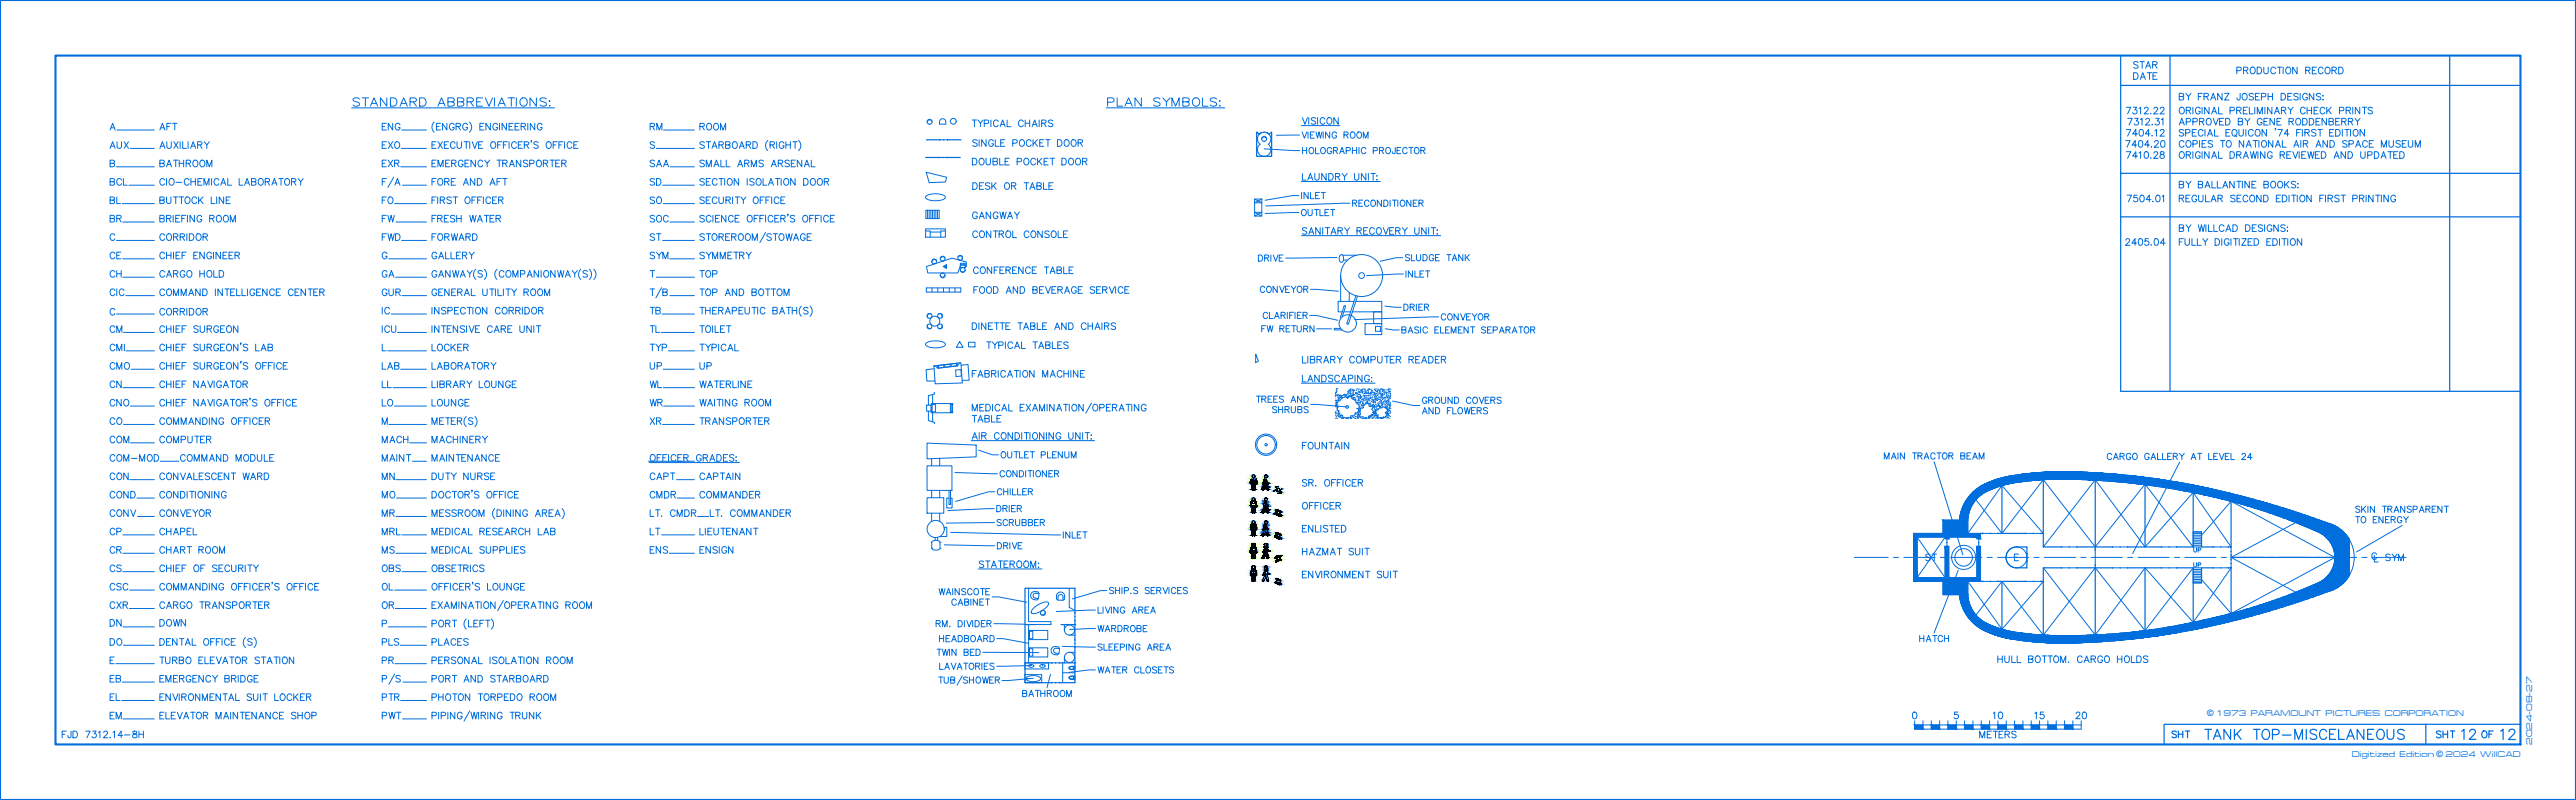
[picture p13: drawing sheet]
<svg xmlns="http://www.w3.org/2000/svg" width="737mm" height="229mm" viewBox="0 0 737 229" stroke-linecap="round" stroke-linejoin="round" font-family="sans-serif">
<defs><g id="words">
<text font-size="2.5" fill="#006edd" x="631.1" y="204.6">© 1973 PARAMOUNT PICTURES CORPORATION</text>
<g font-size="2.4" fill="#006edd">
<text x="724.1" y="212.9" transform="rotate(-90 724.1 212.9)">2024-08-27</text>
<text x="672.5" y="216.2">Digitized Edition © 2024 WillCAD</text>
</g>
</g></defs>
<!-- layer: G-DETL-MEDM -->
<g fill="none" stroke="#006edd" stroke-width=".35">
<path d="M264.9 39.9h3.9M270.9 39.9h3.9M360.6 38l-.5 .4-.8-.7v7h4.3v-7l-.7 .7-.5-.4M264.7 45h3.9M270.7 45h3.9M572.5 138.7v13.7M584.3 137.1v19.2h5.3M599.1 137.2v19.9M613.4 138.4v17.9M566.3 152.4h.7M571.3 152.4h8M579.6 158.2v-1.9a5.8 5.8 0 0 0-4.9 .6 2.98 2.98 0 0 0-.9 3.4 2.98 2.98 0 0 0 2.8 2h3v-2"/>
<path d="M583.6 152.4h.7M593.8 156.3h10.3M608.4 156.3h9.7M627.1 152h2.4v4.3h3.4M627.1 140.7v15.6h-4.7M637.2 156.3h.8M638 143.2v13.3M638 158.6v1.4M638 159.3h29.7M293.1 178.5h3M303.4 178.5h4M307.4 175.1v-7h-14.3v27h7.7"/>
<path d="M307.4 177.3v5.6M566.3 166.1h.7M571.3 166.1h8M572.5 166.1v13.7M583.6 166.1h.7M589.6 162.3h-5.3v19.2M593.8 162.3h10.3M599.1 161.4v20.1M608.4 162.3h9.7M613.4 162.3v17.9M622.4 162.3h4.7v15.5M632.9 162.3h-3.4v4.2h-2.4"/>
<path d="M637.2 162.3h.8M638 162.1v13.2M293.1 189.4h7.7M302.9 189.4h4.5M307.4 185v10.1h-4.5"/>
</g>
<!-- layer: G-DETL-XLIT -->
<g fill="none" stroke="#006edd" stroke-width=".29">
<path d="M268.8 39.8v.3M268.8 39.9h2.1M269.8 39.8v.3M270.9 39.8v.3M360.2 38.3a1.92 1.92 0 0 1 2.8 .1 1.92 1.92 0 0 1-.4 2.8 1.92 1.92 0 0 1 .3 2.8 1.92 1.92 0 0 1-2.8 0 1.92 1.92 0 0 1 .2-2.8 1.92 1.92 0 0 1-.1-2.9zM360.5 37.9l.1 .2M360.8 39.8a.71 .71 0 0 1 .7-.7 .71 .71 0 0 1 .7 .7M361.5 37.6v.3M362.4 37.9l-.1 .2M268.6 44.9v.2M268.6 45h2.1M269.6 44.9v.2"/>
<path d="M270.7 44.9v.2M264.8 60.1h3.8v2.4h-3.8zM265.2 60.1v2.4M265.7 60.1v2.4M266.2 60.1v2.4M266.7 60.1v2.4M267.1 60.1v2.4M267.6 60.1v2.4M268.1 60.1v2.4M556.6 155h.2M556.6 154h.2M556.6 156.1h.2"/>
<path d="M556.7 154v2.1M565.7 155h.2M565.7 154h.2M565.7 156.1h.2M565.8 154v2.1M567 152.3v.2M567 152.4h4.3M569.2 152.3v.2M571.3 152.3v.2M579.3 152.4h4.3M579.3 152.3v.2M579.5 159.3h.2"/>
<path d="M579.5 158.2h.2M579.6 158.2v2.1M581.4 152.3v.2M583.6 152.3v.2M589.6 156.2v.2M589.6 156.3h4.2M591.7 156.2v.2M593.8 156.2v.2M599 159.3h.2M599 157.1h.2M599.1 157.1v4.3M604.1 156.3h4.3"/>
<path d="M604.1 156.2v.2M606.2 156.2v.2M608.4 156.2v.2M618.1 156.3h4.3M618.1 156.2v.2M620.3 156.2v.2M622.4 156.2v.2M627.1 152h2.4v4.3h-2.4zM627.1 155.8h2.4M627.1 155.3h2.4M627.1 154.9h2.4M627.1 154.4h2.4"/>
<path d="M627.1 153.9h2.4M627.1 153.4h2.4M627.1 153h2.4M627.1 152.5h2.4M632.9 156.3h4.3M632.9 156.2v.2M635 156.2v.2M637.2 156.2v.2M637.9 157.5h.2M637.9 156.5h.2M637.9 158.6h.2M637.9 160h.2"/>
<path d="M638 156.5v2.1M638 160v2.1M307.3 176.2h.2M307.3 175.1h.2M307.3 177.3h.2M307.4 175.1v2.2M567 166v.2M567 166.1h4.3M569.2 166v.2M571.3 166v.2M579.3 166v.2M579.3 166.1h4.3"/>
<path d="M579.5 160.3h.2M581.4 166v.2M583.6 166v.2M589.6 162.1v.3M589.6 162.3h4.2M591.7 162.1v.3M593.8 162.1v.3M599 161.4h.2M604.1 162.1v.3M604.1 162.3h4.3M606.2 162.1v.3M608.4 162.1v.3"/>
<path d="M618.1 162.1v.3M618.1 162.3h4.3M620.3 162.1v.3M622.4 162.1v.3M627.1 162.3h2.4v4.2h-2.4zM627.1 162.7h2.4M627.1 163.2h2.4M627.1 163.7h2.4M627.1 164.2h2.4M627.1 164.6h2.4M627.1 165.1h2.4M627.1 165.6h2.4"/>
<path d="M627.1 166.1h2.4M632.9 162.1v.3M632.9 162.3h4.3M635 162.1v.3M637.2 162.1v.3M637.9 161h.2M637.9 162.1h.2M300.8 189.3v.2M300.8 195v.2M300.8 195.1h2.1M300.8 189.4h2.1M301.8 189.3v.2"/>
<path d="M301.8 195v.2M302.9 189.3v.2M302.9 195v.2M303.9 189.4v5.7M303.9 192.2h3.5M307.3 183.9h.2M307.3 182.9h.2M307.3 185h.2M307.4 182.9v2.1"/>
<circle cx="361.5" cy="39.7" r=".71"/>
<circle cx="561.5" cy="159.3" r="3.4"/>
<circle cx="561.5" cy="159.3" r="2.51"/>
<circle cx="576.6" cy="159.3" r="2.98"/>
</g>
<!-- layer: G-DETL-ULIT -->
<g fill="none" stroke="#006edd" stroke-width=".29">
<path d="M265.1 34.9a.71 .71 0 0 1 .7-.6 .71 .71 0 0 1 .7 .6M268.9 34.2a.89 .89 0 0 1 1-.2 .89 .89 0 0 1 .5 .8v.7h-1.7zM264.8 56a5.5 5.5 0 0 1 5.5 .2 1.62 1.62 0 0 1-1.9 1.1 3.7 3.7 0 0 1-3.7-.9zM264.9 49.2l5.8 1.5-.4 1.3-4.6 .2zM358.8 56.9h2v4.8h-2zM358.8 56.9l2 1h-2l2-1M264.7 65.4h5.6v2.4h-5.6zM264.7 66h1.3v1.8M266 66.3h3M267.8 74.6a.7 .7 0 0 0-.8-.4 .7 .7 0 0 0-.5 .8M268.9 78.6a.7 .7 0 0 0 .6 .6 .7 .7 0 0 0 .7-.6M269.7 76.1l.9 .6"/>
<path d="M269.7 76.2h.6M270.2 73.8a.7 .7 0 0 0-.8-.4 .7 .7 0 0 0-.5 .8M270.3 66h-1.3v1.8M270.3 76.2l.3 .5M270.6 75.6l-.9 .5M270.6 75.6h.1M270.6 75.6l-.3 .6M270.7 75.6v1.1M270.7 76.7h-.1M273.9 73.4a.7 .7 0 0 1 .9-.2 .7 .7 0 0 1 .4 .8M274.6 75.2h1.4v1.3h-1.4zM274.6 76.2l-.7 1.8h-8.6l-.4-1.8 7.3-2.4 4.1 1.1v1.3h-.3"/>
<path d="M274.6 75.5h1.4M274.6 75.8h1.4M274.6 77.1a.7 .7 0 0 0 .7 .6 .7 .7 0 0 0 .7-.6M358.8 61.7l2-1h-2l2 1M383.2 72.9a.73 .73 0 0 1 .9 .2 .73 .73 0 0 1 .1 .8 .64 .64 0 0 1-.2 .9 .64 .64 0 0 1-.9-.2l-.2-.8zM383.4 78.7v7.4M383.9 72.9h4M384.1 74.3h1.2M264.8 98.1a5.3 5.3 0 0 1 5.5 .2 1.62 1.62 0 0 1-1.9 1 3.7 3.7 0 0 1-3.7-.9zM264.9 82.3h9.8v1.2h-9.8zM265.3 92.7a.71 .71 0 0 0 .1 1 .71 .71 0 0 0 .9 0M266.3 89.8a.71 .71 0 0 0-.9 .1 .71 .71 0 0 0-.1 .9"/>
<path d="M266.5 82.3v1.2M268.1 82.3v1.2M268.3 89.8a.71 .71 0 0 1 .9 .1 .71 .71 0 0 1 .1 .9M269.3 92.7a.71 .71 0 0 1-.1 1 .71 .71 0 0 1-.9 0M269.8 82.3v1.2M271.4 82.3v1.2M273.1 82.3v1.2M274.4 97.6l1 1.6h-1.9zM276.9 97.8h1.9v1.3h-1.9zM383.4 93.8h-1.7l-.2 .3 .2 .2h2M383.8 90.5l1-2.9-.2-.3-.3 .2-.9 3 .1 .3M384.3 89.1h1.9"/>
<path d="M385.8 83.6v2.5M387.2 86.1h-4.6v3h1.2M387.7 86.1h7.4v3h-8.4M387.7 84.5l-2.5 7.8 .1 .4 .3-.2 2.6-7.9M390.3 92.5h4.8v3.1h-4.8zM392.8 89.1h2.3v3.4h-2.3zM393.3 93.3h1.4v1.4h-1.4zM265 115.8h1.3v1.7h-1.3zM265.5 117.5v2.7l1.7 .5v.4M266.3 115.3h5.5v2.6h-5.5zM266.5 115.6h1v2.1h-1zM266.7 112.7v2.6"/>
<path d="M266.7 117.9v2.6M267 104.5l7.8-.9 .4 5.8-7.8 .3zM267.1 105.4l-2.3 .3 .2 3.2h2.4M267.2 112.1v.5l-1.7 .5v2.7M268.1 104.4v.8M268.3 104.5l1.6-.2v.7l-1.5 .1zM270.1 104.3l1.6-.2v.6l-1.5 .2zM271.8 115.3h.7v.3h-.5v2.1h.5v.2h-.7M271.9 104l1.6-.1v.6l-1.5 .2zM272.4 115.6v2.1M273.2 105.7l1.6-.1 .1 1.9-1.5 .1zM273.7 103.8l.1 .8"/>
<path d="M274.4 103.7l-.6 .9-5.7 .6-.7-.7M274.8 104.4l2-.3 .3 4.5-2 .1M359.1 101.3l.8 1.9-.9 .4zM265.1 133.1h7.1v7h-7.1zM265.1 126.6l14 .6v3.4l-14 .5zM266.4 131v2.1M268.7 130.9v2.2M265.1 142.2h4.8v4.4h-4.8zM266.4 140.1v2.1M266.4 146.6v2.4M266.4 156.7h.1M266.5 154.7a1.73 1.73 0 0 1 2.3 .2v1.8a1.59 1.59 0 0 1-2.4 0z"/>
<path d="M267.4 153.6v.8M268.1 153.5v1M268.7 140.1v2.1M268.7 146.6v2.4M268.8 156.7h.1M268.8 154.9h.1M270 150.7h.7v2.6h-2M271.4 142.3h-.7v2.9h1.5v-2.9h-.4M271.4 140.1v3.9l.2 .2 .2-.2v-3.9M294.1 168.1v9.5h6.4v.9h-4.4M294.1 178.5v10.9M295 169.4a1.69 1.69 0 0 1 1.8-.3l.3 .5-.2 1.4-.3 .5a1.57 1.57 0 0 1-1.9-1.1z"/>
<path d="M295.5 173.8a5 5 0 0 1 4.2-1.7 1.63 1.63 0 0 1-1.1 1.9 3.7 3.7 0 0 1-3.7 1.1v-.5zM297.1 169.6l-.9-.1a.71 .71 0 0 0-.8 .6 .71 .71 0 0 0 .6 .8l.9 .1M298.8 174.7a.71 .71 0 0 1-.3 .9 .71 .71 0 0 1-.9-.2M302.1 170.3a1.17 1.17 0 0 1 1.2-1.1 1.17 1.17 0 0 1 1.1 1.2v.8l-.4 .3h-1.5l-.4-.3v-.9M302.5 171.5l.1-.9a.71 .71 0 0 1 .7-.7 .71 .71 0 0 1 .7 .7v.9M304.4 178.5v1.5M305.8 168.2v5.4l1.6 .8M307.4 178.5h.1M293.1 189.4h6.7v1.8h-6.7zM293.1 192.8h4.8v2.3h-4.8zM293.6 193.6a3.3 3.3 0 0 1 4 .3 2.75 2.75 0 0 1-3.4 .7l-.8-.5zM294.1 185.1h5.5v2.6h-5.5z"/>
<path d="M294.1 180.1h5.5v2.7h-5.5zM294.2 190.1a.82 .82 0 0 1 1.4 .3 .84 .84 0 0 1-1.5-.2zM294.4 185.4h.9v2.1h-.9zM294.4 180.4h.9v2.1h-.9zM297.4 190.1a.76 .76 0 0 1 .8-.3 .76 .76 0 0 1 .6 .7 .82 .82 0 0 1-1.4-.3zM300.9 185.1a1.68 1.68 0 0 1 1.8-.3l.3 .5-.2 1.5-.4 .4a1.57 1.57 0 0 1-1.8-1.1zM303 185.3l-.9-.1a.71 .71 0 0 0-.8 .6 .71 .71 0 0 0 .6 .8l.9 .2M304.4 187.8v1.6M305.8 193.5a.72 .72 0 0 1 .7-.3 .72 .72 0 0 1 .6 .6l-.7 .3-.6-.3M305.8 190.7a.72 .72 0 0 1 .7-.3 .72 .72 0 0 1 .6 .6l-.7 .3-.6-.3M305.8 193.5v.3M305.8 190.7v.3"/>
<path d="M305.8 193.5l.4-.3 1.2-.1v1.1l-1.2-.1-.4-.3M305.8 190.7l.4-.3 1.2-.1v1.1l-1.2-.1-.4-.3M305.8 181.5h1.6M305.8 186.4h1.6M307.4 189.4h.1"/>
<circle cx="265.8" cy="34.8" r=".71"/>
<circle cx="272.6" cy="34.7" r=".83"/>
<circle cx="267.1" cy="74.7" r=".7"/>
<circle cx="269.5" cy="78.7" r=".7"/>
<circle cx="269.6" cy="73.9" r=".7"/>
<circle cx="274.6" cy="73.7" r=".7"/>
<circle cx="275.3" cy="77.2" r=".7"/>
<circle cx="389.4" cy="78.7" r="6"/>
<circle cx="389.4" cy="78.7" r=".82"/>
<circle cx="265.8" cy="93.3" r=".71"/>
<circle cx="265.8" cy="90.3" r=".71"/>
<circle cx="267.3" cy="91.8" r="1.43"/>
<circle cx="268.8" cy="93.3" r=".71"/>
<circle cx="268.8" cy="90.3" r=".71"/>
<circle cx="385.4" cy="92.4" r="2.47"/>
<circle cx="362" cy="127.1" r="3"/>
<circle cx="362" cy="127.1" r="2.64"/>
<circle cx="362" cy="127.1" r=".34"/>
<circle cx="267.5" cy="151.2" r="2.46"/>
<circle cx="298.2" cy="175.1" r=".71"/>
<circle cx="293.9" cy="193.9" r=".06"/>
<circle cx="294.8" cy="190.1" r=".06"/>
<circle cx="298.1" cy="190.1" r=".06"/>
<circle cx="305.8" cy="187.8" r="1.45"/>
<circle cx="305.8" cy="180" r="1.45"/>
</g>
<!-- layer: G-DETL-PATT -->
<g fill="none" stroke="#006edd" stroke-width=".29">
<path d="M381.8 114.4h.1M381.8 112.3h.1M381.8 113l.1 .2M381.8 117.6h.1M381.8 112.9h.1M381.8 117.9h.1M381.8 115.9h.1M381.8 118.7h.1M381.9 119.5h.1M381.9 118.2l.1 .1M381.9 115.9l.1 .1M381.9 117.9v.1"/>
<path d="M381.9 115.3l-.1 .1M381.9 114.9h.2M382 114h.1M382 118.9h.2M382 113.3h-.1M382 115.6h.2M382 112v.2M382.1 112v.1M382.1 116.2l-.2 .1M382.1 114.4l.1 .1M382.1 117.7h.1M382.2 114.9v.1"/>
<path d="M382.2 114.6h-.2M382.2 118.1h-.2M382.2 119.1v.1M382.2 115v.1M382.2 115.9l-.2 .1M382.2 114.6h.1M382.2 116.5l.1 .1M382.3 119.4v.2M382.4 117.1l-.1 .1M382.4 115.1v.1M382.4 118.6l-.1 .1M382.4 118.1l.2 .1"/>
<path d="M382.5 112.9v.1M382.5 117.3h.1M382.5 113.1h-.2M382.5 114.1h.1M382.6 119.6h-.1M382.6 118.8h-.1M382.6 113.6h.1M382.6 118.9l.1 .1M382.7 117.8h-.1M382.7 113.6v.1M382.7 118.5h.1M382.8 113.2h.1"/>
<path d="M382.8 117.4h.1M382.8 114.1v.1M382.8 114.2v.1M382.8 118.2v.1M382.8 119v.1M382.8 118.7l.1 .2M382.8 113.7h-.1M382.9 114.3l-.2 .1M382.9 113.8l-.1 .1M383 118.4h-.2M383 113.1l.1 .2M383 113.7l.1 .1"/>
<path d="M383.1 113.4l.1 .1M383.1 119.3h.1M383.2 118.9l-.1 .1M383.2 119.1h-.1M383.2 119.1h.2M383.2 118.8l.1 .1M383.3 119.1h.1M383.3 113.4l.1 .1M383.4 113.6l-.1 .1M383.5 113.5l-.3 .1M383.6 119.5h-.1M383.6 113.8v.1"/>
<path d="M383.6 113.1v.1M383.6 118.6l.1 .2M383.7 113.3v.1M383.8 119.2l-.1 .1M383.8 113.6h.1M383.9 119.4l-.1 .1M384 119.5h.1M384.1 119.5v.1M384.2 119.4l-.1 .1M384.2 112.9h.1M384.4 112.9v.1M384.5 119.3h.1"/>
<path d="M384.5 112.7l.2 .1M384.5 113.4h.1M384.8 113.3h-.1M384.8 113.2l.2 .1M384.9 119.5l.1 .1M384.9 113l.1 .2M385.2 113.7h.1M385.4 119.5h.2M385.4 119.5h.1M385.4 113.3v.2M385.4 112.9h.2M385.5 111.9h.1"/>
<path d="M385.5 113.3v.2M385.6 119.4h.1M385.6 113.2l-.1 .1M385.7 112.3h.1M385.7 112.2v.1M385.8 113.4h-.1M385.8 111.9h-.1M385.9 111.5h-.1M385.9 113l-.1 .2M386 112.4h.1M386.1 111.6l.1 .2M386.1 112.7l.1 .1"/>
<path d="M386.1 119.5h.2M386.1 118.9l.1 .1M386.2 113.1l-.2 .1M386.2 112.2l-.2 .1M386.2 111.9l-.1 .1M386.2 111.4h.1M386.2 111.8l.1 .2M386.3 112.8h-.1M386.3 113.2l.2 .1M386.4 119.6h.1M386.4 113.2v.1M386.4 119.2l.1 .1"/>
<path d="M386.5 112.5h-.1M386.5 113.2h.1M386.5 113h-.1M386.6 119.4l-.1 .1M386.6 111.5h.1M386.6 111.2h-.1M386.6 119.5h-.1M386.6 113h.1M386.6 112.9l.1 .1M386.7 111.3h.1M386.7 113.1l.1 .1M386.7 112.6l.1 .1"/>
<path d="M386.8 118.9l-.1 .1M386.8 118.8v.1M386.8 111.4h.1M386.8 113.6l.1 .2M386.9 113.6l-.2 .2M386.9 111.6v.1M386.9 112l-.1 .1M386.9 119.2l.1 .1M386.9 112.4v.1M387 111.5h-.1M387 112.9v.1M387 112.6l.2 .1"/>
<path d="M387.1 113.9l-.1 .1M387.1 113.7h.1M387.1 111.6h.2M387.1 111.9l-.1 .1M387.1 112.9h-.2M387.1 113.5v.1M387.2 112.8l.1 .1M387.2 119.2v.1M387.2 111.4h-.1M387.4 113.5l.1 .1M387.4 114.2l.1 .2M387.4 111.5h.1"/>
<path d="M387.4 112.9h.1M387.5 119.5h-.2M387.5 113.9v.1M387.6 112.3l.1 .2M387.6 114.1v.1M387.6 119v.1M387.6 119h.1M387.6 112.2v.1M387.6 112.3v.1M387.7 119.6h-.1M387.7 114.2l-.1 .1M387.7 118.1l.1 .1"/>
<path d="M387.7 112.1l.1 .1M387.9 114.9h-.2M387.9 112.8l-.1 .1M387.9 112.3l.2 .1M387.9 113.3l.1 .1M387.9 111.5v.1M387.9 119l.1 .1M388 111.1v.1M388 119.5h.1M388 112.3l.1 .1M388.1 118.3v.2M388.1 112.4l-.2 .1"/>
<path d="M388.1 115.1l.1 .1M388.1 111.1v.1M388.1 113.2l.1 .1M388.2 118.9v.1M388.2 118.4h-.1M388.2 115.2h.1M388.2 112.9h.1M388.2 119.3v.1M388.2 119.5l.2 .1M388.3 114.3l.2 .2M388.3 119.2h-.2M388.3 118.7v.1"/>
<path d="M388.3 114.6h.1M388.3 119.5h.1M388.3 113.3h.1M388.3 112.6l.1 .1M388.3 115.1h.2M388.4 111.8h.2M388.4 118.6v.1M388.4 115l-.1 .1M388.4 114.9l-.1 .1M388.4 113.7h-.1M388.5 113.8l-.1 .1M388.5 117.6h.1"/>
<path d="M388.5 111.3v.1M388.5 118l.1 .1M388.5 113.6v.1M388.5 118.4l-.3 .1M388.5 118.2v.1M388.5 119.2l.1 .1M388.5 112.1l.1 .1M388.5 114.1h.1M388.5 119.1h-.1M388.5 114v.2M388.5 118.3l.2 .1M388.6 117.7l-.2 .1"/>
<path d="M388.6 116.9l-.1 .1M388.6 116.7l-.2 .1M388.6 111.1l.1 .1M388.6 115.6v.1M388.6 117.3v.1M388.6 118.6l.1 .1M388.7 111.8v.2M388.7 112.1h.1M388.7 112.7l.2 .2M388.7 113.7l.1 .1M388.7 118.9v.1M388.7 114.3l.1 .1"/>
<path d="M388.8 118.6h-.1M388.8 116.8h.2M388.8 115.4h.1M388.8 116.5l.1 .1M388.8 117.3v.1M388.8 117.6l-.1 .1M388.8 113.2v.1M388.8 113.5h.2M388.8 112.2v.1M388.8 115l-.1 .1M388.8 116v.1M388.9 111.8v.1"/>
<path d="M388.9 119l-.2 .1M388.9 114.8h.1M388.9 116.6l.1 .1M388.9 117.4h.1M388.9 116.9h-.1M389 112.8v.2M389 115v.1M389 113.8v.1M389 119.3h.1M389.1 112l-.1 .1M389.1 111.4h.1M389.1 112.9v.1"/>
<path d="M389.1 113.7v.2M389.1 115.3v.1M389.1 119.3h.1M389.1 111.5l.1 .1M389.1 113.3l-.1 .1M389.1 113.3l.1 .1M389.2 116.3v.1M389.2 113.6h.1M389.2 114.5l-.1 .1M389.2 112.2h.1M389.3 114.1h.1M389.3 114.7l-.2 .1"/>
<path d="M389.3 113.5v.1M389.3 111.3v.1M389.3 115.6l.1 .2M389.4 111.5l-.2 .2M389.4 115.7h-.1M389.4 111.4l.1 .2M389.4 111.6v.1M389.4 113.3h-.1M389.4 119.5v.1M389.5 119.6h.1M389.5 111.8v.1M389.5 111.9l-.2 .1"/>
<path d="M389.5 116.6h.1M389.5 112.2v.1M389.6 112.3h.1M389.6 114.6l-.2 .1M389.6 115.9h-.1M389.6 115.3h.1M389.6 111.3l.2 .1M389.6 116h-.1M389.6 112h.2M389.6 114v.1M389.6 114.8l.2 .2M389.7 119.5h.1"/>
<path d="M389.7 112.1h-.1M389.7 119.1h-.1M389.7 115.5l.1 .1M389.7 114.9v.1M389.7 113.9v.1M389.7 111.3l-.1 .1M389.7 111.1h.1M389.7 115.7l.1 .1M389.8 112.9l.1 .1M389.8 115.2l.1 .1M389.8 116.4l-.1 .1M389.8 114.1h.1"/>
<path d="M389.8 114.3l.1 .1M389.9 112.9l.1 .2M390 113.4l.1 .1M390 111.1h.1M390 114l.1 .1M390 111.9h.1M390.1 113.7l.1 .1M390.1 113.9h-.1M390.1 119.5h-.1M390.1 112.4l.1 .1M390.1 112.4l-.1 .1M390.1 113.1v.1"/>
<path d="M390.2 119.6h.1M390.2 114.5l-.2 .1M390.2 112.4h-.2M390.2 111.3l.1 .1M390.3 113.3l-.1 .2M390.3 111.1v.1M390.3 112.3h.2M390.3 113h-.1M390.3 113.2h.1M390.3 111.8h.1M390.4 115.3v.1M390.4 114.2v.1"/>
<path d="M390.4 119.5h.2M390.4 115.1v.1M390.5 111.5l-.2 .2M390.5 112.2h.2M390.6 113.8v.1M390.6 112.5l-.1 .1M390.6 119.3h.1M390.6 113.6l-.1 .1M390.6 113l.1 .1M390.6 112.2v.1M390.6 114.6l.2 .1M390.7 114.9v.2"/>
<path d="M390.7 114.2l-.2 .1M390.7 114.1h.1M390.7 111.9v.1M390.7 119.5l.1 .1M390.7 113.4l-.1 .1M390.8 112.3l.1 .1M390.8 113.9v.1M390.8 112.3h-.2M390.9 113l.1 .1M390.9 114.8v.1M390.9 111.5h.1M391 114.3v.1"/>
<path d="M391 111.7h-.1M391 115l-.1 .1M391 114.9v.2M391.1 111.4v.1M391.1 112.3h.1M391.1 112.4h.1M391.1 114.6l-.2 .1M391.1 114.1h.1M391.1 115v.2M391.2 112.3h.1M391.2 113.8v.1M391.2 114.6v.2"/>
<path d="M391.2 113.5l-.1 .1M391.2 111.5l.1 .1M391.2 113.1l.1 .1M391.3 111.1l-.1 .1M391.3 112.1l.1 .2M391.3 113.9l.1 .1M391.4 112.9l-.2 .1M391.4 112.4h.1M391.4 111.9l-.1 .1M391.4 111.2l-.2 .1M391.4 114.3l.2 .1M391.4 115.2l.1 .1"/>
<path d="M391.4 114h.1M391.4 114.2l.1 .1M391.5 115.3h-.1M391.6 119.2l.1 .2M391.6 111.1l-.1 .2M391.6 112.5l.1 .1M391.6 119.5v.1M391.6 114.4l.1 .1M391.7 119.3l-.2 .1M391.7 113l-.1 .1M391.7 118.9h.1M391.7 113.8l-.1 .1"/>
<path d="M391.7 112.5h-.1M391.7 115.7h.2M391.8 113.7v.1M391.8 115.9h.1M391.8 112.4h.2M391.8 113.2h.1M391.8 115.5h.1M391.8 113.6l.1 .1M391.8 115v.1M391.8 112.1l.2 .1M391.9 115.4l.1 .1M391.9 111.3l-.1 .1"/>
<path d="M391.9 119h-.2l.2 .1M392 113.5l.1 .1M392 119.3l-.1 .1M392 112.6v.1M392 112.9v.1M392.1 111.2v.1M392.1 113.7l-.2 .2M392.1 114.6l.1 .1M392.1 111.5l.1 .2M392.2 118.6l-.1 .1M392.2 112.3h.1M392.2 112h-.1"/>
<path d="M392.2 119.1h-.1M392.2 114.1h.2M392.2 115.8h.1M392.3 118.8l-.1 .1M392.3 118.5v.2M392.3 119.5h.1M392.3 112.2v.2M392.3 111.8v.1M392.3 118.6h.1M392.3 114.9l.1 .1M392.4 112l-.1 .1M392.4 118.4h.1"/>
<path d="M392.4 116h-.1M392.4 118.7h.1M392.4 114.3l.1 .1M392.5 118.4l-.1 .1M392.5 113.2h.1M392.5 115.9h.2M392.5 111.6l.1 .1M392.5 119.6h.1M392.5 119.3l-.1 .2M392.5 112.1v.1M392.6 115.6v.1M392.6 112.8h.1"/>
<path d="M392.6 116.2h.1M392.6 113.5l-.2 .1M392.6 116.1v.1M392.6 114.1v.2M392.6 112.7l.1 .1M392.6 116.3l.1 .1M392.6 115.7v.1M392.7 115.5v.2M392.7 114.8l.1 .1M392.7 114.7l-.1 .1M392.7 119v.1M392.7 114.9v.1"/>
<path d="M392.7 119.3l.1 .1M392.8 112.1h-.2M392.8 115v.2M392.8 117.6l-.1 .1M392.8 114.1h.1M392.8 114.7v.3M392.9 118.5l-.1 .1M392.9 116.1l-.1 .1M392.9 114.3l-.1 .1M392.9 118.7v.1M392.9 112.5h.1M392.9 118.2h.1"/>
<path d="M392.9 114.8h-.1M392.9 116.5l.2 .1M392.9 113v.1M393 116.1v.1M393 111.3h.1M393 112.1v.1M393 119.2h.1M393 115.9l-.1 .1M393 117.5v.1M393 113.7v.1M393 113.3l.2 .1M393 116.8h.1"/>
<path d="M393.1 118.8l-.2 .1M393.1 111.2h-.1M393.1 112.5v.2l-.1-.1M393.1 117l.3 .3M393.1 112.2h-.1M393.1 116.3l.1 .1M393.1 115.1h.1M393.2 112.4l-.1 .1M393.2 114.9h.1M393.2 114.9l.1 .1M393.2 113.5v.1M393.2 112.7l.1 .2"/>
<path d="M393.2 116.1l-.2 .1M393.2 111.3h.1M393.2 117h.1M393.3 112.3l-.1 .2M393.3 113.2h.1M393.3 114.7v.1M393.3 115.5v.1M393.3 117.1v.1M393.3 118.6v.1M393.3 119.4v.2M393.3 117.5l-.2 .2M393.3 114.2l-.1 .1"/>
<path d="M393.3 118v.1M393.3 113h.1M393.3 113.8l-.2 .2M393.4 111.6l-.1 .1M393.4 115.4l.1 .1M393.4 118.9l.1 .1M393.5 114.3l.1 .1M393.5 116.2l-.1 .1M393.5 111.1h.1M393.5 111.1v.1M393.5 113.5h.1M393.5 113.2h.1"/>
<path d="M393.5 118.7l.1 .1M393.5 113.3l.1 .1M393.5 112.5v.1M393.6 116.6l-.1 .1M393.6 114.1h.1M393.6 119.3l.1 .1M393.6 111.8l.1 .1M393.6 116.5v.1M393.7 111.8h-.2M393.7 111.7l.1 .1M393.7 114.2l.1 .2M393.8 116l-.1 .2"/>
<path d="M393.8 113.7l.1 .1M393.8 111.9l-.1 .1M393.8 115.8l-.2 .1M393.8 116.9v.1M393.8 114.3l-.1 .1M393.8 116.8h-.1M393.8 119l.1 .1M393.8 112.9v.1M393.9 112.3h.1M393.9 113.9h-.3M393.9 119.5h-.1M393.9 111.4v.2"/>
<path d="M393.9 116l.2 .1M393.9 112.8h.2M393.9 114.4h-.1M394 113l-.2 .1M394 118.8h.1M394 113.8h.1M394.1 112.3v.2M394.1 115.7h.1M394.1 115.2l-.1 .1M394.1 117.1h-.1M394.1 111.1l-.1 .1M394.1 115.1h-.1"/>
<path d="M394.1 115.9l.1 .2M394.1 119.5h-.2M394.1 115.6v.1M394.2 115.4h.1M394.2 111.2l-.1 .1M394.2 115.8h-.1M394.2 115.5l.1 .1M394.3 114.1v.1M394.3 119.4h.1M394.3 113.3v.2M394.3 112.1l.2 .2M394.4 115.9h.1"/>
<path d="M394.4 112.5l.1 .1M394.4 114.8v.1M394.4 111.4l.1 .2M394.4 116.2v.1M394.4 114.2h.1M394.5 111.9l-.1 .1M394.5 116.1v.3M394.5 111.6h-.2M394.6 113.5v.3M394.6 115.3v.1M394.6 115.9h-.1M394.6 111.6l-.1 .1"/>
<path d="M394.6 112.3h.2M394.6 114.7v.1M394.7 112.3l.1 .1M394.7 116.1h-.1M394.7 115v.1M394.7 116.2l.1 .1M394.7 114.5l.1 .1M394.7 119.5h.2M394.7 111.3h.3M394.8 111.8l.1 .1M394.8 113.1l-.1 .1M394.8 116.2l.2 .1"/>
<path d="M394.8 119.6h.1M394.8 114.1h-.1M394.9 112.7v.1M394.9 113.6v.2M394.9 114.3v.1M394.9 111.1h.1M394.9 114.7l.1 .1M394.9 112.8v.1M394.9 115.7l.1 .2M394.9 111.1v.1M395 119.5v.1M395 115h.1"/>
<path d="M395 112.6l-.1 .1M395 114.5h.2M395.1 115.7l.1 .1M395.1 113.4l.1 .2M395.1 113l.1 .1M395.1 113.1v.1M395.1 116.3h.2M395.1 112.3v.2M395.2 113h.2M395.2 115.3l-.2 .1M395.2 115.6h.2M395.2 119.4h-.1"/>
<path d="M395.2 112.6l-.1 .1M395.2 113.6h-.1M395.3 111.1v.2M395.3 113.2v.1M395.3 113.6l-.1 .1M395.3 112.5l.1 .1M395.3 115.2h-.1M395.3 115.9v.1M395.3 111.8h.1M395.3 112.7l.1 .2M395.3 111.5l.2 .1M395.4 111.6v.1"/>
<path d="M395.4 114v.1M395.4 119.5h-.3M395.4 112.8h.1M395.4 111.9h.1M395.4 114.1h.1M395.5 115l-.1 .1M395.5 119.5v.1M395.5 113.5l.1 .1M395.5 115.3l-.1 .1M395.5 111.2v.1M395.6 119.2v.1M395.6 113.8l-.2 .1"/>
<path d="M395.6 114.7h.2M395.6 111.4l.2 .1M395.7 114.9v.1M395.7 111.6v.1M395.8 112.8l-.1 .1M395.8 113.5l.1 .1M395.8 115.4l.1 .1M395.8 114.5v.1M395.9 112.1l-.2 .1M395.9 111.4h-.2M395.9 112.6v.1M395.9 113.7l.1 .2"/>
<path d="M395.9 112.3l-.2 .1M395.9 116.4h.1M396 114.3l-.1 .1M396 111.7l-.1 .1M396 113.5v.1M396 115.9h.1M396 115.4v.1M396.1 114.1h.1M396.1 116.2l.1 .1M396.1 112.2l.1 .1M396.2 116.1h.1M396.2 113.5h.1"/>
<path d="M396.2 114.9l-.1 .1M396.2 114.5v.2M396.2 113.6h-.1M396.3 118v.1M396.3 111.9h-.1M396.3 111.4l.1 .1M396.3 116.5l.1 .2M396.3 115.6h-.2M396.3 112.1l.1 .1M396.3 114.7h.1M396.3 116.3v.1M396.3 119h-.1"/>
<path d="M396.4 119.1h-.1M396.4 116.5h.1M396.4 112.9v.1M396.4 113.2h.2M396.4 114.6l.1 .1M396.4 115.9l.2 .2M396.5 112.3v.1M396.5 115.3l.1 .1M396.5 112.3h.1M396.5 116.4l.1 .2M396.5 119.5h.1M396.5 114.6v.1"/>
<path d="M396.6 112.7l.1 .1M396.6 114.9l-.1 .2M396.6 112.9l-.1 .1M396.6 116.2v.1M396.6 113.6l-.1 .1M396.6 119.2l.2 .1M396.7 113.5l.1 .3M396.7 115v.1M396.7 114.4l.1 .1M396.7 116.2v.1M396.7 112.1v.1M396.7 118.3h.1"/>
<path d="M396.7 117.5h.1M396.7 118.7l-.1 .1M396.7 114.3l-.1 .1M396.8 115.9h.1M396.8 119l.1 .1M396.8 117.4l.2 .1M396.8 118.2h.2M396.8 117.2h.1M396.9 114.9l.1 .1M396.9 111.2l-.1 .1M396.9 111.6l.2 .1M396.9 118.4v.1"/>
<path d="M396.9 115.5h-.2M396.9 115.7h.1M396.9 116.3l-.1 .1M396.9 118.3l.2 .1M396.9 113.3l-.1 .2M396.9 119.4h.1M397 118.1l.1 .1M397 112.5v.1M397 114.4l.1 .1M397 112.9l.1 .1M397 114l.1 .2M397 118.5l-.1 .2"/>
<path d="M397.1 113.7h-.1M397.1 119.3l-.1 .1M397.1 111.1h-.1M397.1 115.2l-.1 .1M397.1 117.4v.1M397.1 112v.1M397.1 114.1h.1M397.1 114.6l-.2 .1M397.1 111.3l.1 .1M397.2 113.9l-.1 .1M397.2 115.7l.1 .1M397.2 116l.1 .1"/>
<path d="M397.2 118.7h-.1M397.2 116.6l.3 .1M397.2 118.1h.1M397.2 111.2v.1M397.2 115.5l.1 .1M397.3 113.2h-.1M397.3 118.8l-.1 .1M397.3 114.6l-.1 .2M397.3 111.8h-.3M397.3 116.8l-.1 .2M397.3 113.4h.2M397.3 111.9h-.1"/>
<path d="M397.3 116.3v.1M397.3 113.6l.1 .1M397.4 119.6h.1M397.4 117.2l-.1 .1M397.4 115.9h-.1M397.4 112.2v.1M397.5 112.5v.1M397.5 113.3v.1M397.5 114.9v.1M397.5 116.4v.1M397.5 117.3v.1M397.5 118.9h.1"/>
<path d="M397.5 117.9v.1M397.5 111.7v.1M397.5 111.1h-.1M397.5 111.8v.2M397.5 113.2l-.2 .1M397.6 115.1v.1M397.6 113.8l-.2 .1M397.6 115.5v.2M397.6 115.1l-.2 .1M397.6 117.7h.1M397.6 116v.1M397.6 113l.1 .1"/>
<path d="M397.6 117.5h-.1M397.6 112.4l-.1 .1M397.6 119v.1M397.6 113.5h.1M397.7 116.8h.1M397.7 116.6v.1M397.7 111.2v.1M397.7 115.9l-.1 .1M397.7 112.6l-.1 .1"/>
</g>
<!-- layer: G-DETL-LGHT -->
<g fill="none" stroke="#006edd" stroke-width=".29">
<path d="M382.3 111.1l-.2 .3 .2 .4a.56 .56 0 0 0-.4 .6 .56 .56 0 0 0 .5 .5l.3-.2 .4 .4 .2-.2 .7 .1 .4-.4a.6 .6 0 0 0 .7 .2 .6 .6 0 0 0 .4-.5 1.27 1.27 0 0 1 .7-1.2M382.3 111.1h.1M382.3 115.7h.1M382.7 114.6l.5-.1a1.54 1.54 0 0 1 2.1-.8l.2-.1a.55 .55 0 0 1 .6-.3 .55 .55 0 0 1 .4 .5l1.2 .7a1.16 1.16 0 0 0 .8 1.3 .56 .56 0 0 1 .1 .6 .56 .56 0 0 1-.6 .3 .55 .55 0 0 1 .5 .4 .55 .55 0 0 1-.3 .7l-.2 .2-.5-.1v.5a.58 .58 0 0 1-.4 .5 .58 .58 0 0 1-.6-.1l-.3 .1a.48 .48 0 0 1-.3 .6 .48 .48 0 0 1-.6-.3l-.3 .3-.9-.1-.3-.8a.41 .41 0 0 1-.6 .1 .41 .41 0 0 1-.1-.6l-.4-.4 .3-.3a.66 .66 0 0 1-.7-.4 .66 .66 0 0 1 .3-.8 .85 .85 0 0 1 0-1.4zM385.2 113.7h.1M385.3 113.7h.1M389.9 115.8h.1M390.9 119.6l-.3-.3-.4 .3a.8 .8 0 0 0-1.1-.4l-.3-.4 .2-.5a1.28 1.28 0 0 1 .8-1.9 .85 .85 0 0 1 .9-1l.8 .2a.4 .4 0 0 0 .1 .6 .4 .4 0 0 0 .6-.2 .41 .41 0 0 1 .4 .4 .41 .41 0 0 1-.3 .4l.4 .7-.2 .3 .4 .3-.2 .3a.76 .76 0 0 0-.9 .5l-.5 .1-.1 .6M393.2 117.8h.1M393.6 117.1l.5 .1v-.3l.7-.3a1.48 1.48 0 0 1 1.9 .2l.4 .1-.5 .1 .3 .4-.8 .5 .2 .2 .6-.2-.1 .2-.3 .1-.4 1.1-.4-.2-.3 .4-.4-.3-1.3 .2 .4-.5-.2-.4-.6 .3 .3-.7-.3-.1-.2 .3v-.2zM548.2 153.5h8v.5h1v-.5h8.1v.5h1v-1.6h-3.6a13.9 13.9 0 0 1 .9-7.5 11.1 11.1 0 0 1 7.2-5.6 68.8 68.8 0 0 1 22.3-2.3 181.3 181.3 0 0 1 70.8 15.5 8.1 8.1 0 0 1 3.6 8.2 8.1 8.1 0 0 1-6.1 6.5 178.8 178.8 0 0 1-80.5 14l-1.3-.1a28.8 28.8 0 0 1-12.9-3.8 9.6 9.6 0 0 1-4-7.4v-3.8h3.6v-10h-1v9h-8.1v-9h-1v9h-8zM671.8 154.1v10.4"/>
<path d="M671.8 154.1a10.1 10.1 0 0 0-6-4.5 220 220 0 0 0-78.6-14.8 53.6 53.6 0 0 0-18.8 3.2 12.8 12.8 0 0 0-8.1 10.6h-4.7v3.8h-8.4v13.7h8.4v3.8h4.7a13.2 13.2 0 0 0 9.8 11.4 65.2 65.2 0 0 0 19.7 2.5 221.6 221.6 0 0 0 78.4-15.8l2-1.5 1.6-2M671.8 154.1a10.1 10.1 0 0 1 0 10.4"/>
<circle cx="385.2" cy="116.3" r=".38"/>
</g>
<!-- layer: G-BORD-TITL -->
<path d="M606.4 15.9v95.9h114.3M620.5 15.9v95.9M700.5 15.9v95.9M606.4 24.4h114.3M606.4 49.5h114.3M606.4 62h114.3M693.7 207h-74.9v5.7" fill="none" stroke="#006edd" stroke-width=".35"/>
<!-- layer: G-DETL-PATT -->
<g fill="#006edd" stroke="#006edd" stroke-width=".29">
<path d="M588.5 134.8h2.2z"/>
<path d="M606.8 137.8h15.9z"/>
<path d="M588.3 183.7h2.8z"/>
<path d="M588.5 134.8h2.6zM588.3 134.8h2.8z"/>
<path d="M588.3 134.8h3.9zM587.2 134.8h5z"/>
<path d="M587.2 134.8h5.9zM586.6 134.8h6.5z"/>
<path d="M586.6 134.8l7.3 .1zM585.9 134.9h8z"/>
<path d="M585.9 134.9h9.2zM585.2 134.9h9.9z"/>
<path d="M585.2 134.9h10.6zM584.6 134.9h11.2z"/>
<path d="M584.6 134.9l12.4 .1zM583.8 135h13.2z"/>
<path d="M583.8 135h13.8zM583.3 135h14.3z"/>
<path d="M583.3 135l15.7 .1zM582.4 135.1h16.6z"/>
<path d="M582.4 135.1h17.1zM582 135.1h17.5z"/>
<path d="M582 135.1l19 .1zM581 135.2h20z"/>
<path d="M581 135.2h20.4zM580.7 135.2h20.7z"/>
<path d="M580.7 135.2l22.3 .1zM579.7 135.3h23.3z"/>
<path d="M579.7 135.3l23.7 .1zM579.4 135.4h24z"/>
<path d="M579.4 135.4l25.6 .1zM578.3 135.5h26.7z"/>
<path d="M578.3 135.5h27zM578.1 135.5h27.2z"/>
<path d="M578.1 135.5l28.9 .2-1.7-.2zM577 135.7l1.1-.2 28.9 .2z"/>
<path d="M577 135.7h30.2zM576.8 135.7h30.4z"/>
<path d="M576.8 135.7l32.1 .2-1.7-.2zM575.6 135.9l1.2-.2 32.1 .2z"/>
<path d="M575.6 135.9h33.5zM575.5 135.9h33.6z"/>
<path d="M575.5 135.9l34.8 .1zM574.8 136h35.5z"/>
<path d="M574.8 136l36.1 .1zM574.4 136.1h36.5z"/>
<path d="M574.4 136.1l37.2 .1zM574 136.2h37.6z"/>
<path d="M574 136.2l38.9 .1-1.3-.1zM573.3 136.3l.7-.1 38.9 .1z"/>
<path d="M573.3 136.3h39.7zM573.3 136.3h39.7z"/>
<path d="M573.3 136.3l41.1 .2-1.4-.2zM572.5 136.5l.8-.2 41.1 .2z"/>
<path d="M572.5 136.5l42.4 .1zM572.3 136.6h42.6z"/>
<path d="M572.3 136.6l43.6 .1zM571.8 136.7h44.1z"/>
<path d="M571.8 136.7l45 .1zM571.4 136.8h45.4z"/>
<path d="M571.4 136.8l45.9 .1zM571.2 136.9h46.1z"/>
<path d="M589.8 136.9h27.5zM589.8 136.9h27.5z"/>
<path d="M571.2 136.9h18.6zM571.1 136.9h17.4z"/>
<path d="M590.6 136.9h26.7zM590.6 136.9h26.7z"/>
<path d="M571.1 136.9h17.4zM571.1 136.9h16.1z"/>
<path d="M571.1 136.9h16.1zM571.1 136.9h16.1z"/>
<path d="M591 136.9l26.6 .1zM591 136.9l26.6 .1z"/>
<path d="M571.1 136.9h16.1zM570.9 137h15.1z"/>
<path d="M593 137h25zM593 137h25z"/>
<path d="M570.9 137h15.1zM570.8 137h13.9z"/>
<path d="M595 137l23.5 .1zM595 137l23.5 .1z"/>
<path d="M570.8 137h13.9zM570.5 137.1h12.9z"/>
<path d="M596.9 137.1h21.9zM596.9 137.1h21.9z"/>
<path d="M570.5 137.1h12.9zM570.3 137.2h12.3z"/>
<path d="M597.7 137.1l21.5 .1zM597.7 137.1l21.5 .1z"/>
<path d="M570.3 137.2h12.3zM570.2 137.2h12z"/>
<path d="M598.9 137.2l21 .1zM598.9 137.2l21 .1z"/>
<path d="M570.2 137.2h12zM569.9 137.3h11z"/>
<path d="M569.9 137.3h11zM569.6 137.5h10.2z"/>
<path d="M600.9 137.3l19.9 .2zM600.9 137.3l19.9 .2z"/>
<path d="M602.8 137.5h18zM602.8 137.5h18z"/>
<path d="M569.6 137.5h10.2zM569.6 137.5h10z"/>
<path d="M602.8 137.5l18.9 .1-.9-.1zM602.8 137.5l18.9 .1z"/>
<path d="M569.6 137.5l8.8 .1 1.2-.1zM569.2 137.6l.4-.1 8.8 .1z"/>
<path d="M569.2 137.6h9.2zM568.9 137.7h8.7z"/>
<path d="M604.8 137.6l17.9 .2-1-.2zM604.8 137.6l17.9 .2h-15.9zM606.8 137.8h15.9z"/>
<path d="M568.9 137.7h8.7zM568.8 137.8h8.3z"/>
<path d="M606.8 137.8l17 .2-1.1-.2zM606.8 137.8l17 .2h-15.1z"/>
<path d="M568.8 137.8l7 .2 1.3-.2zM568.3 138l.5-.2 7 .2z"/>
<path d="M568.3 138h7.5zM568.2 138h7.3z"/>
<path d="M568.2 138h7.3zM568.1 138.1h7.1z"/>
<path d="M608.7 138l16 .1-.9-.1zM608.7 138l16 .1z"/>
<path d="M610.1 138.1l14.9 .1zM610.1 138.1l14.9 .1z"/>
<path d="M568.1 138.1h7.1zM567.8 138.2h6.7z"/>
<path d="M567.8 138.2h6.7zM567.5 138.4h6.4z"/>
<path d="M567.5 138.4h6.4zM567.4 138.4h6.4z"/>
<path d="M610.7 138.2l15.5 .2-1.2-.2zM610.7 138.2l15.5 .2h-13.6z"/>
<path d="M612.6 138.4l14 .1zM612.6 138.4l14 .1z"/>
<path d="M567.4 138.4l5.7 .2 .7-.2zM567.1 138.6l.3-.2 5.7 .2z"/>
<path d="M567.1 138.6h6zM567.1 138.6h5.9z"/>
<path d="M613.2 138.5l14.3 .2-.9-.2zM613.2 138.5l14.3 .2h-12.9z"/>
<path d="M567.1 138.6l5.3 .2 .6-.2zM566.7 138.8l.4-.2 5.3 .2z"/>
<path d="M566.7 138.8h5.7zM566.6 138.8h5.6z"/>
<path d="M614.6 138.7l14 .2-1.1-.2zM614.6 138.7l14 .2h-12.5z"/>
<path d="M616.1 138.9h12.7zM616.1 138.9h12.7z"/>
<path d="M566.6 138.8h5.6zM566.4 139h5.3z"/>
<path d="M566.4 139h5.3zM566.2 139.1h5.2z"/>
<path d="M566.2 139.1h5.2zM566 139.2h5z"/>
<path d="M616.5 138.9l13.7 .3-1.4-.3zM616.5 138.9l13.7 .3h-11.7z"/>
<path d="M618.5 139.2l12 .1zM618.5 139.2l12 .1z"/>
<path d="M566 139.2l4.6 .2 .4-.2zM565.8 139.4l.2-.2 4.6 .2z"/>
<path d="M565.8 139.4h4.8zM565.6 139.4h4.8z"/>
<path d="M618.9 139.3l12.7 .2-1.1-.2zM618.9 139.3l12.7 .2h-11.2z"/>
<path d="M565.6 139.4l4.2 .3 .6-.3zM565.3 139.7l.3-.3 4.2 .3z"/>
<path d="M565.3 139.7h4.5zM565.3 139.7h4.4z"/>
<path d="M620.4 139.5l12.4 .3-1.2-.3zM620.4 139.5l12.4 .3h-10.9z"/>
<path d="M621.9 139.8l11.2 .1zM621.9 139.8l11.2 .1z"/>
<path d="M565.3 139.7l3.8 .3 .6-.3zM564.9 140l.4-.3 3.8 .3z"/>
<path d="M564.9 140h4.2zM564.9 140h4.2z"/>
<path d="M622.4 139.9l12.2 .3-1.5-.3zM622.4 139.9l12.2 .3h-10.3z"/>
<path d="M564.9 140l3.5 .3 .7-.3zM564.6 140.3l.3-.3 3.5 .3z"/>
<path d="M564.6 140.3h3.8zM564.6 140.3h3.8z"/>
<path d="M624.3 140.2l10.7 .1zM624.3 140.2l10.7 .1z"/>
<path d="M564.6 140.3l3.4 .2 .4-.2zM564.4 140.5l.2-.2 3.4 .2z"/>
<path d="M624.8 140.3l11.4 .3-1.2-.3zM624.8 140.3l11.4 .3h-10z"/>
<path d="M564.4 140.5l3.3 .1 .3-.1zM564.2 140.6l.2-.1 3.3 .1z"/>
<path d="M564.2 140.6h3.5zM564.2 140.6l3.4 .1z"/>
<path d="M626.2 140.6l11.1 .2-1.1-.2zM626.2 140.6l11.1 .2h-9.8z"/>
<path d="M564.1 140.7l3.1 .2 .4-.2zM563.9 140.9l.2-.2 3.1 .2z"/>
<path d="M627.5 140.8l10.3 .2zM627.5 140.8l10.3 .2z"/>
<path d="M563.9 140.9h3.3zM563.8 141h3.3z"/>
<path d="M563.8 141l3.1 .1 .2-.1zM563.8 141l3.1 .1h-3.2z"/>
<path d="M563.7 141.1l2.8 .3 .4-.3zM563.7 141.1l2.8 .3h-3z"/>
<path d="M628.2 141l11.2 .4-1.6-.4zM628.2 141l11.2 .4h-9.3z"/>
<path d="M563.5 141.4h3zM563.5 141.4h3z"/>
<path d="M630.1 141.4h9.4zM630.1 141.4h9.4z"/>
<path d="M563.5 141.4l2.7 .3 .3-.3zM563.5 141.4l2.7 .3h-3z"/>
<path d="M563.2 141.7h3zM563.2 141.7h2.9z"/>
<path d="M630.2 141.4l10.7 .4-1.4-.4zM630.2 141.4l10.7 .4h-9z"/>
<path d="M563.1 141.7l2.7 .3 .3-.3zM563.1 141.7l2.7 .3h-2.8z"/>
<path d="M631.9 141.8l9.8 .2-.8-.2zM631.9 141.8l9.8 .2h-8.9z"/>
<path d="M563 142l2.6 .1 .2-.1zM563 142l2.6 .1h-2.8z"/>
<path d="M632.8 142l9.7 .2-.8-.2zM632.8 142l9.7 .2h-8.8z"/>
<path d="M562.8 142.1h2.8zM562.8 142.1l2.7 .2h-2.8z"/>
<path d="M562.7 142.3l2.5 .2 .3-.2zM562.7 142.3l2.5 .2h-2.7z"/>
<path d="M633.7 142.2l10.2 .4-1.4-.4zM633.7 142.2l10.2 .4h-8.6z"/>
<path d="M562.5 142.5h2.7zM562.5 142.5l2.7 .1z"/>
<path d="M635.3 142.6h8.8zM635.3 142.6h8.8z"/>
<path d="M562.5 142.6l2.4 .3 .3-.3zM562.5 142.6l2.4 .3h-2.6z"/>
<path d="M562.3 142.9h2.6zM562.3 142.9l2.6 .1z"/>
<path d="M635.4 142.6l10.3 .4-1.6-.4zM635.4 142.6l10.3 .4h-8.5z"/>
<path d="M637.2 143l9 .2zM637.2 143l9 .2z"/>
<path d="M562.3 143l2.3 .3 .3-.3zM562.3 143l2.3 .3h-2.5z"/>
<path d="M562.1 143.3h2.5zM562.1 143.3l2.4 .1z"/>
<path d="M637.7 143.2l9.6 .3-1.1-.3zM637.7 143.2l9.6 .3h-8.3z"/>
<path d="M562 143.4l2.4 .2 .1-.2zM562 143.4l2.4 .2h-2.6z"/>
<path d="M639 143.5l9.4 .3-1.1-.3zM639 143.5l9.4 .3h-8.4z"/>
<path d="M561.8 143.6l2.4 .2 .2-.2zM561.8 143.6l2.4 .2h-2.5z"/>
<path d="M640 143.8l9 .2-.6-.2zM640 143.8l9 .2h-8.3z"/>
<path d="M561.7 143.8l2.4 .2 .1-.2zM561.7 143.8l2.4 .2h-2.5z"/>
<path d="M561.6 144l2.4 .3 .1-.3zM561.6 144l2.4 .3h-2.5z"/>
<path d="M561.5 144.3h2.5zM561.5 144.3l2.4 .1z"/>
<path d="M640.7 144l9.9 .5-1.6-.5zM640.7 144l9.9 .5h-8.3z"/>
<path d="M642.3 144.5h8.4zM642.3 144.5h8.4z"/>
<path d="M561.5 144.4l2.2 .3 .2-.3zM561.5 144.4l2.2 .3h-2.4z"/>
<path d="M561.3 144.7h2.4zM561.3 144.7l2.4 .1z"/>
<path d="M642.5 144.5l10 .5-1.8-.5zM642.5 144.5l10 .5h-8.3z"/>
<path d="M644.2 145l8.6 .1zM644.2 145l8.6 .1z"/>
<path d="M561.3 144.8l2.2 .4 .2-.4zM561.3 144.8l2.2 .4h-2.4z"/>
<path d="M561.1 145.2h2.4zM561.1 145.2h2.4z"/>
<path d="M644.5 145.1l9.7 .5-1.4-.5zM644.5 145.1l9.7 .5h-8.2z"/>
<path d="M561.1 145.2l2.2 .4 .2-.4zM561.1 145.2l2.2 .4h-2.3z"/>
<path d="M561 145.6h2.3zM561 145.6l2.3 .1z"/>
<path d="M646 145.6l9 .2-.8-.2zM646 145.6l9 .2h-8.3z"/>
<path d="M560.9 145.7l2.3 .3 .1-.3zM560.9 145.7l2.3 .3h-2.4z"/>
<path d="M646.7 145.8l9.2 .3-.9-.3zM646.7 145.8l9.2 .3h-8.2z"/>
<path d="M560.8 146h2.4zM560.8 146l2.3 .2h-2.3z"/>
<path d="M560.8 146.2l2.2 .2 .1-.2zM560.8 146.2l2.2 .2h-2.3z"/>
<path d="M647.7 146.1l9.5 .4-1.3-.4zM647.7 146.1l9.5 .4h-8.3z"/>
<path d="M560.7 146.4l2.3 .2v-.2zM560.7 146.4l2.3 .2h-2.4z"/>
<path d="M648.9 146.5l8.8 .2-.5-.2zM648.9 146.5l8.8 .2h-8.2z"/>
<path d="M560.6 146.6l2.3 .3 .1-.3zM560.6 146.6l2.3 .3h-2.3z"/>
<path d="M560.6 146.9l2.3 .2v-.2zM560.6 146.9l2.3 .2h-2.4z"/>
<path d="M649.5 146.7l9.8 .6-1.6-.6zM649.5 146.7l9.8 .6h-8.3z"/>
<path d="M560.5 147.1l2.3 .2 .1-.2zM560.5 147.1l2.3 .2h-2.3z"/>
<path d="M651 147.3h8.5zM651 147.3h8.5z"/>
<path d="M560.5 147.3l2.3 .3v-.3zM560.5 147.3l2.3 .3h-2.4z"/>
<path d="M560.4 147.6h2.4zM560.4 147.6l2.4 .1z"/>
<path d="M651.2 147.3l10.1 .6-1.8-.6zM651.2 147.3l10.1 .6h-8.4z"/>
<path d="M652.9 147.9l8.6 .1zM652.9 147.9l8.6 .1z"/>
<path d="M560.4 147.7l2.3 .4 .1-.4zM560.4 147.7l2.3 .4h-2.4z"/>
<path d="M560.3 148.1h2.4zM560.3 148.1l2.4 .1z"/>
<path d="M653.1 148l10 .6-1.6-.6zM653.1 148l10 .6h-8.5z"/>
<path d="M560.3 148.2l2.4 .4v-.4zM560.3 148.2l2.4 .4h-2.4z"/>
<path d="M654.6 148.6l9.1 .2-.6-.2zM654.6 148.6l9.1 .2h-8.6z"/>
<path d="M655.1 148.8l9.9 .4-1.3-.4zM655.1 148.8l9.9 .4h-8.7z"/>
<path d="M656.3 149.2l9.5 .4-.8-.4zM656.3 149.2l9.5 .4h-8.7z"/>
<path d="M657.1 149.6l9.2 .1zM657.1 149.6l9.2 .1z"/>
<path d="M657.4 149.7l9.3 .1-.4-.1zM657.4 149.7l9.3 .1h-8.9z"/>
<path d="M657.8 149.8l9.1 .1zM657.8 149.8l9.1 .1z"/>
<path d="M658 149.9l9.1 .1zM658 149.9l9.1 .1z"/>
<path d="M658.2 150l9.3 .2-.4-.2zM658.2 150l9.3 .2h-8.8z"/>
<path d="M658.7 150.2l9.2 .2-.4-.2zM658.7 150.2l9.2 .2h-8.7z"/>
<path d="M659.2 150.4l9.1 .2-.4-.2zM659.2 150.4l9.1 .2h-8.6z"/>
<path d="M659.7 150.6h8.6zM659.7 150.6h8.6z"/>
<path d="M659.7 150.6l9 .3-.4-.3zM659.7 150.6l9 .3h-8.4z"/>
<path d="M660.3 150.9l8.7 .2-.3-.2zM660.3 150.9l8.7 .2h-8.1z"/>
<path d="M660.9 151.1l8.4 .2-.3-.2zM660.9 151.1l8.4 .2h-7.9z"/>
<path d="M661.4 151.3l8 .1zM661.4 151.3l8 .1z"/>
<path d="M661.5 151.4l8.2 .3-.3-.3zM661.5 151.4l8.2 .3h-7.5z"/>
<path d="M662.2 151.7l7.9 .3-.4-.3zM662.2 151.7l7.9 .3h-7.2z"/>
<path d="M662.9 152l7.3 .1zM662.9 152l7.3 .1z"/>
<path d="M663.1 152.1l7.2 .2-.1-.2zM663.1 152.1l7.2 .2h-6.9z"/>
<path d="M663.4 152.3h7zM663.4 152.3h7z"/>
<path d="M555.6 148.6l7.1 3.8v-3.8zM555.6 148.6l7.1 3.8h-7.1z"/>
<path d="M663.5 152.3l7 .2-.1-.2zM663.5 152.3l7 .2h-6.7z"/>
<path d="M663.8 152.5l6.9 .1-.2-.1zM663.8 152.5l6.9 .1h-6.6z"/>
<path d="M664.1 152.6l6.6 .1zM664.1 152.6l6.6 .1z"/>
<path d="M664.1 152.7l6.8 .2-.2-.2zM664.1 152.7l6.8 .2h-6.4z"/>
<path d="M664.5 152.9l6.5 .1zM664.5 152.9l6.5 .1z"/>
<path d="M664.5 153l6.6 .2-.1-.2zM664.5 153l6.6 .2h-6.3z"/>
<path d="M664.8 153.2l6.5 .1-.2-.1zM664.8 153.2l6.5 .1h-6.3z"/>
<path d="M665 153.3l6.3 .1zM665 153.3l6.3 .1z"/>
<path d="M547.2 152.4l19.1 1.1v-1.1zM547.2 152.4l19.1 1.1h-19.1z"/>
<path d="M665.1 153.4l6.4 .3-.2-.3zM665.1 153.4l6.4 .3h-6.1z"/>
<path d="M665.4 153.7h6.1zM665.4 153.7h6.1z"/>
<path d="M565.3 153.5l1 .5v-.5zM565.3 153.5l1 .5h-1z"/>
<path d="M556.2 153.5l1 .5v-.5zM556.2 153.5l1 .5h-1z"/>
<path d="M665.4 153.7l6.3 .3-.2-.3zM665.4 153.7l6.3 .3h-6.1z"/>
<path d="M665.6 154l6.2 .1zM665.6 154l6.2 .1z"/>
<path d="M665.7 154.1l6.1 .2v-.2zM665.7 154.1l6.1 .2h-5.9z"/>
<path d="M665.9 154.3l5.9 .4v-.4zM665.9 154.3l5.9 .4h-5.6z"/>
<path d="M666.2 154.7l5.6 .3v-.3zM666.2 154.7l5.6 .3h-5.4z"/>
<path d="M666.4 155l5.4 .4v-.4zM666.4 155l5.4 .4h-5.2z"/>
<path d="M666.6 155.4l5.2 .3v-.3zM666.6 155.4l5.2 .3h-5z"/>
<path d="M666.8 155.7l5 .4v-.4zM666.8 155.7l5 .4h-4.8z"/>
<path d="M667 156.1l4.8 .4v-.4zM667 156.1l4.8 .4h-4.7z"/>
<path d="M667.1 156.5l4.7 .4v-.4zM667.1 156.5l4.7 .4h-4.5z"/>
<path d="M667.3 156.9l4.5 .4v-.4zM667.3 156.9l4.5 .4h-4.4z"/>
<path d="M667.4 157.3l4.4 .3v-.3zM667.4 157.3l4.4 .3h-4.3z"/>
<path d="M667.5 157.6l4.3 .5v-.5zM667.5 157.6l4.3 .5h-4.2z"/>
<path d="M667.6 158.1l4.2 .4v-.4zM667.6 158.1l4.2 .4h-4.2z"/>
<path d="M667.6 158.5l4.2 .4v-.4zM667.6 158.5l4.2 .4h-4.2z"/>
<path d="M667.6 158.9l4.2 .4v-.4zM667.6 158.9l4.2 .4h-4.1z"/>
<path d="M667.7 159.3l4.1 .4v-.4zM667.7 159.3l4.1 .4h-4.2z"/>
<path d="M667.6 159.7l4.2 .4v-.4zM667.6 159.7l4.2 .4h-4.2z"/>
<path d="M667.6 160.1l4.2 .4v-.4zM667.6 160.1l4.2 .4h-4.2z"/>
<path d="M667.6 160.5l4.2 .4v-.4zM667.6 160.5l4.2 .4h-4.3z"/>
<path d="M667.5 160.9l4.3 .4v-.4zM667.5 160.9l4.3 .4h-4.4z"/>
<path d="M667.4 161.3l4.4 .4v-.4zM667.4 161.3l4.4 .4h-4.5z"/>
<path d="M667.3 161.7l4.5 .4v-.4zM667.3 161.7l4.5 .4h-4.7z"/>
<path d="M667.1 162.1l4.7 .4v-.4zM667.1 162.1l4.7 .4h-4.8z"/>
<path d="M667 162.5l4.8 .3v-.3zM667 162.5l4.8 .3h-5z"/>
<path d="M666.8 162.8l5 .4v-.4zM666.8 162.8l5 .4h-5.2z"/>
<path d="M666.6 163.2l5.2 .3v-.3zM666.6 163.2l5.2 .3h-5.4z"/>
<path d="M666.4 163.5l5.4 .4v-.4zM666.4 163.5l5.4 .4h-5.6z"/>
<path d="M666.2 163.9l5.6 .3v-.3zM666.2 163.9l5.6 .3h-5.9z"/>
<path d="M665.9 164.2l5.9 .3v-.3zM665.9 164.2l5.9 .3h-6.1z"/>
<path d="M665.7 164.5h6.1zM665.7 164.5h6z"/>
<path d="M665.6 164.5l5.9 .3 .2-.3zM665.6 164.5l5.9 .3h-6.1z"/>
<path d="M665.4 164.8h6.1zM665.4 164.8h6.1z"/>
<path d="M565.3 156.1l1 9v-9zM565.3 156.1l1 9h-1z"/>
<path d="M556.2 156.1l1 9v-9zM556.2 156.1l1 9h-1z"/>
<path d="M547.2 153.5l1 11.6v-11.6zM547.2 153.5l1 11.6h-1z"/>
<path d="M665.4 164.8l5.9 .3 .2-.3zM665.1 165.1l.3-.3 5.9 .3z"/>
<path d="M665.1 165.1h6.2zM665 165.2h6.3z"/>
<path d="M665 165.2l6.1 .2 .2-.2zM664.8 165.4l.2-.2 6.1 .2z"/>
<path d="M664.8 165.4l6.2 .2 .1-.2zM664.5 165.6l.3-.2 6.2 .2z"/>
<path d="M664.5 165.6h6.5zM664.5 165.6h6.4z"/>
<path d="M664.5 165.6l6.2 .3 .2-.3zM664.1 165.9l.4-.3 6.2 .3z"/>
<path d="M664.1 165.9h6.6zM664.1 165.9h6.6z"/>
<path d="M664.1 165.9l6.4 .2 .2-.2zM663.8 166.1l.3-.2 6.4 .2z"/>
<path d="M547.2 165.1l19.1 1v-1zM547.2 165.1l19.1 1h-19.1z"/>
<path d="M663.8 166.1l6.6 .1 .1-.1zM663.5 166.2l.3-.1 6.6 .1z"/>
<path d="M663.5 166.2h6.9zM663.4 166.3h6.9z"/>
<path d="M663.4 166.3l6.8 .2 .1-.2zM663.1 166.5l.3-.2 6.8 .2z"/>
<path d="M663.1 166.5h7.1zM662.9 166.6h7.2z"/>
<path d="M662.9 166.6l6.8 .3 .4-.3zM662.2 166.9l.7-.3 6.8 .3z"/>
<path d="M662.2 166.9l7.2 .3 .3-.3zM661.5 167.2l.7-.3 7.2 .3z"/>
<path d="M661.5 167.2h7.9zM661.4 167.2h7.9z"/>
<path d="M661.4 167.2l7.6 .2 .3-.2zM660.9 167.4l.5-.2 7.6 .2z"/>
<path d="M660.9 167.4l7.8 .3 .3-.3zM660.3 167.7l.6-.3 7.8 .3z"/>
<path d="M660.3 167.7l8 .2 .4-.2zM659.7 167.9l.6-.2 8 .2z"/>
<path d="M659.7 167.9h8.6zM659.7 167.9h8.6z"/>
<path d="M659.7 167.9l8.2 .2 .4-.2zM659.2 168.1l.5-.2 8.2 .2z"/>
<path d="M659.2 168.1l8.3 .2 .4-.2zM658.7 168.3l.5-.2 8.3 .2z"/>
<path d="M658.7 168.3l8.4 .2 .4-.2zM658.2 168.5l.5-.2 8.4 .2z"/>
<path d="M658.2 168.5h8.9zM658 168.6h8.9z"/>
<path d="M658 168.6h8.9zM657.8 168.7h8.9z"/>
<path d="M657.8 168.7l8.5 .2 .4-.2zM657.4 168.9l.4-.2 8.5 .2z"/>
<path d="M657.4 168.9h8.9zM657.1 169h8.7z"/>
<path d="M657.1 169l7.9 .3 .8-.3zM656.3 169.3l.8-.3 7.9 .3z"/>
<path d="M656.3 169.3l7.4 .5 1.3-.5zM655.1 169.8l1.2-.5 7.4 .5z"/>
<path d="M555.6 166.1l7.1 3.8v-3.8zM555.6 166.1l7.1 3.8h-7.1z"/>
<path d="M655.1 169.8l8 .2 .6-.2zM654.6 170l.5-.2 8 .2z"/>
<path d="M560.3 169.9l2.4 .5v-.5zM560.3 169.9l2.4 .5h-2.4z"/>
<path d="M560.3 170.4h2.4zM560.3 170.4h2.4z"/>
<path d="M654.6 170l6.9 .5 1.6-.5zM653.1 170.5l1.5-.5 6.9 .5z"/>
<path d="M653.1 170.5h8.4zM652.9 170.6h8.4z"/>
<path d="M560.3 170.4l2.5 .4-.1-.4zM560.3 170.4l2.5 .4h-2.4z"/>
<path d="M560.4 170.8l2.4 .1zM560.4 170.8l2.4 .1z"/>
<path d="M652.9 170.6l6.6 .6 1.8-.6zM651.2 171.2l1.7-.6 6.6 .6z"/>
<path d="M560.4 170.9l2.4 .4v-.4zM560.4 170.9l2.4 .4h-2.3z"/>
<path d="M651.2 171.2h8.3zM651 171.3h8.3z"/>
<path d="M560.5 171.3l2.4 .1-.1-.1zM560.5 171.3l2.4 .1h-2.4z"/>
<path d="M560.5 171.4l2.4 .3v-.3zM560.5 171.4l2.4 .3h-2.3z"/>
<path d="M651 171.3l6.7 .5 1.6-.5zM649.5 171.8l1.5-.5 6.7 .5z"/>
<path d="M560.6 171.7l2.4 .2-.1-.2zM560.6 171.7l2.4 .2h-2.4z"/>
<path d="M649.5 171.8l7.7 .2 .5-.2zM648.9 172l.6-.2 7.7 .2z"/>
<path d="M560.6 171.9l2.4 .2v-.2zM560.6 171.9l2.4 .2h-2.3z"/>
<path d="M560.7 172.1l2.4 .3-.1-.3zM560.7 172.1l2.4 .3h-2.3z"/>
<path d="M648.9 172l7 .4 1.3-.4zM647.7 172.4l1.2-.4 7 .4z"/>
<path d="M560.8 172.4l2.4 .1zM560.8 172.4l2.4 .1z"/>
<path d="M647.7 172.4l7.3 .3 .9-.3zM646.7 172.7l1-.3 7.3 .3z"/>
<path d="M560.8 172.5l2.5 .4-.1-.4zM560.8 172.5l2.5 .4h-2.4z"/>
<path d="M560.9 172.9l2.4 .1zM560.9 172.9l2.4 .1z"/>
<path d="M646.7 172.7l7.5 .3 .8-.3zM646 173l.7-.3 7.5 .3z"/>
<path d="M561 173l2.5 .4-.2-.4zM561 173l2.5 .4h-2.4z"/>
<path d="M561.1 173.4h2.4zM561.1 173.4h2.4z"/>
<path d="M646 173l6.8 .4 1.4-.4zM644.5 173.4l1.5-.4 6.8 .4z"/>
<path d="M644.5 173.4h8.3zM644.2 173.5h8.3z"/>
<path d="M561.1 173.4l2.6 .4-.2-.4zM561.1 173.4l2.6 .4h-2.4z"/>
<path d="M561.3 173.8h2.4zM561.3 173.8h2.4z"/>
<path d="M644.2 173.5l6.5 .6 1.8-.6zM642.5 174.1l1.7-.6 6.5 .6z"/>
<path d="M642.5 174.1h8.2zM642.3 174.1h8.3z"/>
<path d="M561.3 173.8l2.6 .4-.2-.4zM561.3 173.8l2.6 .4h-2.4z"/>
<path d="M561.5 174.2l2.5 .1zM561.5 174.2l2.5 .1z"/>
<path d="M561.5 174.3l2.6 .3-.1-.3zM561.5 174.3l2.6 .3h-2.5z"/>
<path d="M642.3 174.1l6.7 .5 1.6-.5zM640.7 174.6l1.6-.5 6.7 .5z"/>
<path d="M561.6 174.6l2.6 .1-.1-.1zM561.6 174.6l2.6 .1h-2.5z"/>
<path d="M640.7 174.6l7.7 .2 .6-.2zM640 174.8l.7-.2 7.7 .2z"/>
<path d="M561.7 174.7l2.7 .2-.2-.2zM561.7 174.7l2.7 .2h-2.6z"/>
<path d="M640 174.8l7.3 .2 1.1-.2zM639 175l1-.2 7.3 .2z"/>
<path d="M561.8 174.9l2.7 .3-.1-.3zM561.8 174.9l2.7 .3h-2.5z"/>
<path d="M562 175.2l2.6 .1zM562 175.2l2.6 .1z"/>
<path d="M639 175l7.2 .4 1.1-.4zM637.7 175.4l1.3-.4 7.2 .4z"/>
<path d="M637.7 175.4h8.5zM637.2 175.5h8.5z"/>
<path d="M562.1 175.3l2.8 .3-.3-.3zM562.1 175.3l2.8 .3h-2.6z"/>
<path d="M562.3 175.6h2.6zM562.3 175.6h2.6z"/>
<path d="M637.2 175.5l6.9 .5 1.6-.5zM635.4 176l1.8-.5 6.9 .5z"/>
<path d="M562.3 175.6l2.9 .4-.3-.4zM562.3 175.6l2.9 .4h-2.7z"/>
<path d="M635.4 176h8.7zM635.3 176h8.6z"/>
<path d="M562.5 176h2.7zM562.5 176h2.7z"/>
<path d="M562.5 176l3 .3-.3-.3zM562.5 176l3 .3h-2.8z"/>
<path d="M635.3 176l7.2 .4 1.4-.4zM633.7 176.4l1.6-.4 7.2 .4z"/>
<path d="M562.7 176.3l2.9 .1zM562.7 176.3l2.9 .1z"/>
<path d="M633.7 176.4l8 .2 .8-.2zM632.8 176.6l.9-.2 8 .2z"/>
<path d="M562.8 176.4l3 .2-.2-.2zM562.8 176.4l3 .2h-2.8z"/>
<path d="M632.8 176.6l8.1 .2 .8-.2zM631.9 176.8l.9-.2 8.1 .2z"/>
<path d="M563 176.6l3.1 .2-.3-.2zM563 176.6l3.1 .2h-3z"/>
<path d="M563.1 176.8l3.1 .1zM563.1 176.8l3.1 .1z"/>
<path d="M631.9 176.8l7.6 .4 1.4-.4zM630.2 177.2l1.7-.4 7.6 .4z"/>
<path d="M563.2 176.9l3.3 .3-.3-.3zM563.2 176.9l3.3 .3h-3z"/>
<path d="M630.2 177.2h9.3zM630.1 177.2h9.3z"/>
<path d="M563.5 177.2h3zM563.5 177.2h3z"/>
<path d="M563.5 177.2l3.4 .2-.4-.2zM563.5 177.2l3.4 .2h-3.2z"/>
<path d="M563.7 177.4l3.4 .2zM563.7 177.4l3.4 .2z"/>
<path d="M630.1 177.2l7.6 .4 1.7-.4zM628.3 177.6l1.8-.4 7.6 .4z"/>
<path d="M563.8 177.6l3.4 .1zM563.8 177.6l3.4 .1z"/>
<path d="M628.3 177.6h9.4zM627.7 177.7h9.6z"/>
<path d="M563.9 177.7l3.7 .2-.4-.2zM563.9 177.7l3.7 .2h-3.5z"/>
<path d="M564.1 177.9h3.6zM564.1 177.9h3.6z"/>
<path d="M627.7 177.7l8.4 .3 1.2-.3zM626.4 178l1.3-.3 8.4 .3z"/>
<path d="M564.2 177.9l3.8 .2-.3-.2zM564.2 177.9l3.8 .2h-3.6z"/>
<path d="M626.4 178l8.6 .2 1.1-.2zM625.2 178.2l1.2-.2 8.6 .2z"/>
<path d="M564.4 178.1l4 .2-.4-.2zM564.4 178.1l4 .2h-3.8z"/>
<path d="M564.6 178.3h3.8zM564.6 178.3h3.8z"/>
<path d="M625.2 178.2h9.8zM624.6 178.4h9.9z"/>
<path d="M564.6 178.3l4.5 .3-.7-.3zM564.6 178.3l4.5 .3h-4.2z"/>
<path d="M564.9 178.6h4.2zM564.9 178.6h4.2z"/>
<path d="M624.6 178.4l8.4 .3 1.5-.3zM622.7 178.7l1.9-.3 8.4 .3z"/>
<path d="M622.7 178.7h10.3zM622.5 178.8h10.3z"/>
<path d="M564.9 178.6l4.8 .3-.6-.3zM564.9 178.6l4.8 .3h-4.4z"/>
<path d="M565.3 178.9h4.5zM565.3 178.9h4.5z"/>
<path d="M622.5 178.8l8.9 .2 1.4-.2zM620.9 179l1.6-.2 8.9 .2z"/>
<path d="M565.3 178.9l5.1 .2-.6-.2zM565.3 178.9l5.1 .2h-4.8z"/>
<path d="M565.6 179.1l5 .1zM565.6 179.1l5 .1z"/>
<path d="M620.9 179l9.6 .3 .9-.3zM619.7 179.3l1.2-.3 9.6 .3z"/>
<path d="M565.8 179.2l5.2 .2-.4-.2zM565.8 179.2l5.2 .2h-5z"/>
<path d="M619.7 179.3h10.8zM619.1 179.4h10.9z"/>
<path d="M566 179.4l5.4 .1zM566 179.4l5.4 .1z"/>
<path d="M566.2 179.5l5.5 .1zM566.2 179.5l5.5 .1z"/>
<path d="M619.1 179.4l9.5 .3 1.4-.3zM617.2 179.7l1.9-.3 9.5 .3z"/>
<path d="M617.2 179.7h11.4zM617.2 179.7h11.4z"/>
<path d="M566.4 179.6l5.8 .1zM566.4 179.6l5.8 .1z"/>
<path d="M566.6 179.7l5.8 .1zM566.6 179.7l5.8 .1z"/>
<path d="M617.2 179.7l10 .2 1.4-.2zM615.3 179.9l1.9-.2 10 .2z"/>
<path d="M566.7 179.8l6.3 .2-.6-.2zM566.7 179.8l6.3 .2h-5.9z"/>
<path d="M567.1 180h6zM567.1 180h6z"/>
<path d="M615.3 179.9h11.9zM614.5 180h12.1z"/>
<path d="M567.1 180l6.7 .2-.7-.2zM567.1 180l6.7 .2h-6.4z"/>
<path d="M614.5 180h12.1zM613.5 180.2h12.4z"/>
<path d="M567.4 180.2h6.5zM567.4 180.2h6.5z"/>
<path d="M567.5 180.2l7 .1zM567.5 180.2l7 .1z"/>
<path d="M613.5 180.2l11.2 .2 1.2-.2zM611.6 180.4l1.9-.2 11.2 .2z"/>
<path d="M611.6 180.4h13.1zM611.6 180.4h13.1z"/>
<path d="M567.8 180.3l7.4 .2zM567.8 180.3l7.4 .2z"/>
<path d="M568.1 180.5h7.4zM568.1 180.5h7.4z"/>
<path d="M568.2 180.5l7.6 .1zM568.2 180.5l7.6 .1z"/>
<path d="M611.6 180.4l11.9 .2 1.2-.2zM609.8 180.6l1.8-.2 11.9 .2z"/>
<path d="M568.3 180.6l8.8 .2-1.3-.2zM568.3 180.6l8.8 .2h-8.3z"/>
<path d="M609.8 180.6h13.7zM608.4 180.8h14.3z"/>
<path d="M568.8 180.8h8.8zM568.8 180.8h8.8z"/>
<path d="M608.4 180.8h14.3zM607.9 180.8h14.5z"/>
<path d="M568.9 180.8l9.5 .1zM568.9 180.8l9.5 .1z"/>
<path d="M607.9 180.8l13.5 .2 1-.2zM606 181l1.9-.2 13.5 .2z"/>
<path d="M569.2 180.9l10.4 .2zM569.2 180.9l10.4 .2z"/>
<path d="M606 181h15.4zM604.7 181.1h16.1z"/>
<path d="M569.6 181.1h10.2zM569.6 181.1h10.2z"/>
<path d="M604.7 181.1h16.1zM604.2 181.1h16.3z"/>
<path d="M569.6 181.1l11.3 .1zM569.6 181.1l11.3 .1z"/>
<path d="M604.2 181.1h16.3zM602.3 181.3h17.4z"/>
<path d="M569.9 181.2l12.3 .1zM569.9 181.2l12.3 .1z"/>
<path d="M570.2 181.3l12.4 .1zM570.2 181.3l12.4 .1z"/>
<path d="M602.3 181.3h17.4zM600.4 181.4h18.6z"/>
<path d="M600.4 181.4h18.6zM599.9 181.4h18.9z"/>
<path d="M570.3 181.4h13.1zM570.3 181.4h13.1z"/>
<path d="M599.9 181.4h18.9zM598.5 181.5h19.9z"/>
<path d="M570.5 181.4l14.2 .1zM570.5 181.4l14.2 .1z"/>
<path d="M598.5 181.5h19.9zM596.7 181.5h21.2z"/>
<path d="M570.8 181.5l15.2 .1zM570.8 181.5l15.2 .1z"/>
<path d="M596.7 181.5h21.2zM594.8 181.6h22.8z"/>
<path d="M570.9 181.6h16.3zM570.9 181.6h16.3z"/>
<path d="M571.1 181.6h16.1zM571.1 181.6h16.1z"/>
<path d="M594.8 181.6h22.8zM592.9 181.6h24.5z"/>
<path d="M592.9 181.6h24.5zM591 181.6h26.3z"/>
<path d="M571.1 181.6h17.4zM571.1 181.6h17.4z"/>
<path d="M591 181.6h26.3zM589.8 181.6h27.5z"/>
<path d="M571.1 181.6h18.7zM571.1 181.6h18.7z"/>
<path d="M571.2 181.6h46.1zM571.2 181.6l45.6 .1z"/>
<path d="M571.4 181.7h45.4zM571.4 181.7l44.5 .1z"/>
<path d="M571.8 181.8h44.1zM571.8 181.8l43.1 .2z"/>
<path d="M572.3 182h42.6zM572.3 182h42.1z"/>
<path d="M572.5 182l40.5 .2 1.4-.2zM572.5 182l40.5 .2h-39.7z"/>
<path d="M573.3 182.2h39.7zM573.3 182.2h39.6z"/>
<path d="M573.3 182.2l38.3 .2 1.3-.2zM573.3 182.2l38.3 .2h-37.6z"/>
<path d="M574 182.4h37.6zM574 182.4l36.9 .1z"/>
<path d="M574.4 182.5h36.5zM574.4 182.5h35.9z"/>
<path d="M574.8 182.5h35.5zM574.8 182.5l34.3 .2z"/>
<path d="M575.5 182.7h33.6zM575.5 182.7h33.4z"/>
<path d="M575.6 182.7l31.6 .2 1.7-.2zM575.6 182.7l31.6 .2h-30.4z"/>
<path d="M576.8 182.9h30.4zM576.8 182.9h30.2z"/>
<path d="M577 182.9l28.3 .1 1.7-.1zM577 182.9l28.3 .1z"/>
<path d="M578.1 183h27.2zM578.1 183l26.9 .1z"/>
<path d="M578.3 183.1h26.7zM578.3 183.1l25.1 .1z"/>
<path d="M579.4 183.2h24zM579.4 183.2h23.6z"/>
<path d="M579.7 183.2h23.3zM579.7 183.2l21.7 .1z"/>
<path d="M580.7 183.3h20.7zM580.7 183.3l20.3 .1z"/>
<path d="M581 183.4h20zM581 183.4h18.5z"/>
<path d="M582 183.4h17.5zM582 183.4l17 .1z"/>
<path d="M582.4 183.5h16.6zM582.4 183.5h15.2z"/>
<path d="M583.3 183.5h14.3zM583.3 183.5l13.7 .1z"/>
<path d="M583.8 183.6h13.2zM583.8 183.6h12z"/>
<path d="M584.6 183.6h11.2zM584.6 183.6h10.5z"/>
<path d="M585.2 183.6h9.9zM585.2 183.6l8.7 .1z"/>
<path d="M585.9 183.7h8zM585.9 183.7h7.2z"/>
<path d="M586.6 183.7h6.5zM586.6 183.7h5.6z"/>
<path d="M587.2 183.7h5zM587.2 183.7h3.9z"/>
<path d="M588.3 183.7l2.4 .1zM588.5 183.8h2.2z"/>
</g>
<!-- layer: G-DETL-TEXT -->
<g fill="none" stroke="#006edd" stroke-width=".29">
<path d="M611.4 17.9l-.5-.3-.8 .3 .2 .4 1.1 .7v.2l-.5 .3-.8-.3M611.9 17.6h1.3M612.6 17.6v1.9M613.5 19.5l.8-1.9 .7 1.9M613.8 18.9h.9M615.5 18.5l1.1-.1 .1-.6-1.2-.2v1.9M616.2 18.5l.6 1M643.8 19.3a.89 .89 0 0 1 1.1 .8 .89 .89 0 0 1-1.1 .9l-.4-.6 .1-.8zM645.4 19.2h.7a1.02 1.02 0 0 1 .6 .9 1.02 1.02 0 0 1-.6 1h-.7zM647.3 19.2v1.3l.6 .6 .6-.3 .1-1.6M650.7 19.6a.7 .7 0 0 0-.8-.4 .7 .7 0 0 0-.6 .7v.5a.7 .7 0 0 0 .6 .7 .7 .7 0 0 0 .8-.5M651.2 19.2h1.3"/>
<path d="M651.9 19.2v1.9M652.9 19.2v1.9M653.9 19.3a.89 .89 0 0 1 1.2 .8 .89 .89 0 0 1-1.2 .9l-.3-.6 .1-.8zM656.8 19.2v1.9l-1.2-1.9v1.9M662.4 19.2h-1.2v1.9h1.2M664.3 19.6a.7 .7 0 0 0-.8-.4 .7 .7 0 0 0-.6 .7v.5a.7 .7 0 0 0 .6 .7 .7 .7 0 0 0 .8-.5M665.2 19.3a.89 .89 0 0 1 1.1 .8 .89 .89 0 0 1-1.1 .9l-.4-.6zM668.7 19.2h.7a1.02 1.02 0 0 1 .6 .9 1.02 1.02 0 0 1-.6 1h-.7zM31.5 37.1l.7-1.9 .7 1.9M31.8 36.5h.9M33.4 37.1h10.7M45.7 37.1l.7-1.9 .8 1.9"/>
<path d="M46 36.5h.9M47.7 36.2h.7M48.9 35.2h-1.2v1.9M49.3 35.2h1.3M50 35.2v1.9M100.5 30.8h58.1M102.8 28.3a1.1 1.1 0 0 0-1.8 .2l.2 .4 1.3 .4 .3 .7a1.32 1.32 0 0 1-1.8 0M103.6 28h1.8M104.5 28v2.3M105.9 30.3l1.1-2.3 1 2.3M106.3 29.5h1.3M109.3 36.1h.7"/>
<path d="M110.5 35.2h-1.2v1.9h1.2M110.6 28v2.3l-1.8-2.3v2.3M111.6 28h1a1.22 1.22 0 0 1 .9 1.2 1.22 1.22 0 0 1-.9 1.1h-1zM112.3 35.2v1.9l-1.3-1.9v1.9M114.4 35.7a.7 .7 0 0 0-.8-.5 .7 .7 0 0 0-.6 .8v.4a.68 .68 0 0 0 .7 .8 .68 .68 0 0 0 .7-.8h-.5M114.4 30.3l1-2.3 1.1 2.3M114.8 29.5h1.3M114.9 37.1h7.1M117.3 29.1l1.5-.1 .3-.6-.7-.4h-1.1v2.3M118.2 29.1l.9 1.2M120 28h.9a1.22 1.22 0 0 1 1 1.2 1.22 1.22 0 0 1-1 1.1h-.9zM124.2 34.9a1.96 1.96 0 0 0 0 2.9"/>
<path d="M124.8 36.1h.7M125.2 30.3l1.1-2.3 1 2.3M125.6 29.5h1.3M126 35.2h-1.2v1.9h1.2M127.8 35.2v1.9l-1.3-1.9v1.9M128.1 29.1l1.5-.1 .3-.4-.3-.5-1.5-.1v2.3l1.5-.1a.6 .6 0 0 0 0-1l-.3-.1M129.9 35.7a.7 .7 0 0 0-.8-.5 .7 .7 0 0 0-.6 .8v.4a.68 .68 0 0 0 .7 .8 .68 .68 0 0 0 .7-.8h-.5M130.4 36.1h1.1l.1-.7-1.2-.2v1.9M130.8 29.1l1.6-.1 .2-.6-.6-.4h-1.2v2.3h1.2l.5-.2 .1-.6-.6-.4M131 36.1l.7 1M133.6 29.1l1.5-.1 .3-.6-.7-.4h-1.1v2.3M133.7 35.7a.7 .7 0 0 0-.8-.5 .7 .7 0 0 0-.6 .8v.4a.68 .68 0 0 0 .7 .8 .68 .68 0 0 0 .7-.8h-.5"/>
<path d="M134.2 34.9a1.96 1.96 0 0 1 0 2.9M134.5 29.1l.9 1.2M136.3 29.1h1M137.2 36.1h.7M138 28h-1.7v2.3h1.7M138.4 35.2h-1.2v1.9h1.2M138.8 28l1 2.3 1.1-2.3M140.2 35.2v1.9l-1.3-1.9v1.9M141.4 28v2.3M142.3 35.7a.7 .7 0 0 0-.8-.5 .7 .7 0 0 0-.6 .8v.4a.68 .68 0 0 0 .7 .8 .68 .68 0 0 0 .7-.8h-.5M142.4 30.3l1.1-2.3 1 2.3M142.8 29.5h1.3"/>
<path d="M142.8 35.2v1.9M144.8 35.2v1.9l-1.2-1.9v1.9M145.3 28h1.8M145.6 36.1h.7M146.2 28v2.3M146.7 35.2h-1.1v1.9h1.1M147.3 36.1h.7M147.6 28v2.3M148.5 35.2h-1.2v1.9h1.2M149 36.1h1.1l.2-.3-.1-.4-1.2-.2v1.9M149.6 36.1l.7 1M150.9 35.2v1.9"/>
<path d="M152.9 35.2v1.9l-1.3-1.9v1.9M153.4 28v2.3l-1.8-2.3v2.3M155 35.7a.7 .7 0 0 0-.8-.5 .7 .7 0 0 0-.6 .8v.4a.68 .68 0 0 0 .7 .8 .68 .68 0 0 0 .7-.8h-.5M156.2 28.3a1.1 1.1 0 0 0-1.8 .2l.3 .4 1.3 .4 .2 .7a1.32 1.32 0 0 1-1.8 0M157 28.9h.3zM157 30.2h.3zM185.9 36.1h1.1l.2-.5-.5-.4h-.8v1.9M186.5 36.1l.7 1M187.8 37.1v-1.9l.7 1.9 .8-1.9v1.9M189.7 37.1h8.9M200.1 36.1h1.1l.1-.7-1.2-.2v1.9M200.8 36.1l.6 1"/>
<path d="M202.2 35.5l.2-.2a.89 .89 0 0 1 1.1 .9 .89 .89 0 0 1-1.1 .9l-.4-.7zM204.2 35.5l.2-.2a.89 .89 0 0 1 1.1 .9 .89 .89 0 0 1-1.1 .9l-.4-.7zM206 37.1v-1.9l.8 1.9 .7-1.9v1.9M278 34.3h1.3M278.6 34.3v1.9M279.6 34.3l.8 .9 .7-.9M280 39.9v1.9M280.4 35.2v1M281.4 35.3l1.1-.1 .2-.3-.1-.4-1.2-.2v1.9M282 39.9v1.9l-1.3-1.9v1.9M283.4 34.3v1.9M284.6 39.9v1.9h1.1"/>
<path d="M285.4 34.7a.7 .7 0 0 0-.8-.4 .7 .7 0 0 0-.5 .7v.5a.7 .7 0 0 0 .5 .7 .7 .7 0 0 0 .8-.5M286 36.2l.7-1.9 .7 1.9M286.3 35.6h.9M287.3 39.9h-1.2v1.9h1.2M288 34.3v1.9h1.1M292.6 34.7a.7 .7 0 0 0-.8-.4 .7 .7 0 0 0-.6 .7v.5a.7 .7 0 0 0 .6 .7 .7 .7 0 0 0 .8-.5M293.2 34.3v1.9M293.2 35.2h1.2M294.4 34.3v1.9M295.1 36.2l.8-1.9 .7 1.9M295.4 39.9v1.9M295.4 35.6h.9"/>
<path d="M296.7 39.9l-1.3 1.3M297.1 34.3v1.9M297.9 35.2l1.1-.1v-.6l-1.1-.2v1.9M298.5 39.9h-1.2v1.9h1.2M298.5 35.2l.6 1M299 39.9h1.3M299.7 39.9v1.9M301 34.6l-.4-.3-.8 .3 .2 .4 .9 .4 .1 .3v.2l-.4 .3-.8-.3M302.4 39.9h.6a1.02 1.02 0 0 1 .7 1 1.02 1.02 0 0 1-.7 .9h-.6zM316.3 30.8h33.9M316.7 29.2l1.6-.1 .2-.7-.6-.4h-1.2v2.3M319.5 28v2.3h1.5"/>
<path d="M321.7 30.3l1-2.3 1.1 2.3M322.1 29.5h1.3M326.4 28v2.3l-1.9-2.3v2.3M331.7 28.3a1.1 1.1 0 0 0-1.8 .2l.2 .4 1.3 .4 .3 .7a1.32 1.32 0 0 1-1.8 0M332.5 28l1 1.1 1.1-1.1M333.5 29.1v1.2M335.1 30.3v-2.3l1 2.3 1.1-2.3v2.3M338.2 29.1l1.6-.1 .3-.6-.7-.4h-1.2v2.3h1.2l.5-.2 .2-.6-.7-.4M343.8 28v2.3h1.6M347.9 28.3a1.1 1.1 0 0 0-1.8 .2l.2 .4 1.3 .4 .3 .7a1.32 1.32 0 0 1-1.8 0M348.7 28.9h.2zM348.7 30.2h.2z"/>
<path d="M372.1 35.9h11M372.3 37.7l.7 1.8 .7-1.8M372.4 33.6l.7 1.9 .8-1.9M374 37.7v1.8M374.2 33.6v1.9M374.7 38.5h.7M375.8 37.7h-1.1v1.8h1.1M376.2 33.9l-.4-.3-.8 .3 .1 .4 .9 .4 .2 .3v.2l-.4 .3-.8-.3M376.3 37.7l.4 1.8 .5-1.8 .4 1.8 .4-1.8M376.8 33.6v1.9M378.4 37.7v1.8M378.9 34.1a.7 .7 0 0 0-.8-.5 .7 .7 0 0 0-.6 .7v.5a.7 .7 0 0 0 .6 .7 .7 .7 0 0 0 .8-.4"/>
<path d="M379.6 33.9l.2-.2a.89 .89 0 0 1 1.1 .9 .89 .89 0 0 1-1.1 .8l-.4-.6zM380.2 37.7v1.8l-1.2-1.8v1.8M382.2 38.1a.66 .66 0 0 0-.8-.4 .66 .66 0 0 0-.5 .7v.4a.64 .64 0 0 0 .6 .7 .64 .64 0 0 0 .7-.7h-.4M382.7 33.6v1.9l-1.3-1.9v1.9M384.3 38.5h1l.1-.6-1.1-.2v1.8M384.9 38.5l.6 1M386.3 38l.1-.2a.84 .84 0 0 1 1.1 .8 .84 .84 0 0 1-1.1 .8l-.3-.6zM388.1 38l.2-.2a.84 .84 0 0 1 1.1 .8 .84 .84 0 0 1-1.1 .8l-.3-.6zM389.8 39.5v-1.8l.7 1.8 .7-1.8v1.8M608 30.6h1.3l-.9 1.9M608 37h1.3l-.9 1.9M608.4 33.8h1.3l-.9 1.9"/>
<path d="M610 30.6h1l-.5 .8a.63 .63 0 0 1 .4 1 .63 .63 0 0 1-1.1-.2M610.1 20.8h.6a1.02 1.02 0 0 1 .7 .9 1.02 1.02 0 0 1-.7 1h-.6zM610.4 33.8h1l-.5 .7a.63 .63 0 0 1 .4 1.1 .63 .63 0 0 1-1.1-.2M611.2 38.3h-1.4l.9-1.3v1.9M611.6 31l.5-.4v1.9M611.9 37.1a.62 .62 0 0 1 .9 .3l.1 .4a.82 .82 0 0 1-.7 1.1 1.21 1.21 0 0 1-.3-1.8zM612 22.7l.7-1.9 .8 1.9M612.1 34.2l.4-.4v1.9M612.3 22h.9M613.2 31.1l.3-.5h.4l.4 .4-.3 .6-.9 .9h1.3M613.6 34.3l.4-.5h.3l.4 .4-.3 .6-.9 .9h1.3M614 20.8h1.3"/>
<path d="M614.6 20.8v1.9M614.8 38.3h-1.3l.9-1.3v1.9M615 32.4l.1 .1M615.4 38.7l.1 .1M615.4 35.5l.1 .1M615.6 21.7h.8M615.9 31.1l.4-.5h.3l.4 .4-.3 .6-.9 .9h1.3M616.2 37.4l.4-.4v1.9M616.4 33.8h1l-.5 .7a.63 .63 0 0 1 .4 1.1 .63 .63 0 0 1-1.1-.2M616.8 20.8h-1.2v1.9h1.2M617.7 31.1l.4-.5h.3l.4 .4-.3 .6-.9 .9h1.3M617.7 37.4l.4-.4h.3l.4 .4-.3 .6-.9 .9h1.3"/>
<path d="M618 34.2l.5-.4v1.9M623.2 27.6l1-.1 .1-.6-1.1-.2v1.9l1.1-.2 .1-.5-.4-.3M623.2 35.7l.7-1.9 .7 1.9M623.3 30.9l.2-.2a.89 .89 0 0 1 1.1 .9 .89 .89 0 0 1-1.1 .9l-.3-.7zM623.4 35.1h.9M624.4 37.3l-.4-.3-.8 .3 .1 .4 .9 .4 .2 .3v.2l-.4 .3-.8-.3M625 38l1.1-.1 .1-.3-.1-.4-1.1-.2v1.9M625.1 26.7l.7 .9 .7-.9M625.1 31.5h1.1l.1-.7-1.2-.2v1.9M625.1 34.8l1.1-.1 .2-.2-.1-.5-1.2-.2v1.9M625.8 27.6v1M625.8 31.5l.6 1"/>
<path d="M626.9 37.9h.7M627.1 34.8l1-.1 .2-.2-.1-.5-1.1-.2v1.9M627.1 30.6v1.9M628.1 37h-1.2v1.9h1.2M628.6 27.6h.7M629 34.7l1-.1 .1-.6-1.1-.2v1.9M629.1 31.1a.7 .7 0 0 0-.8-.5 .7 .7 0 0 0-.5 .8v.4a.68 .68 0 0 0 .7 .8 .68 .68 0 0 0 .6-.8h-.4M629.6 34.7l.6 1M629.7 30.6v1.9M629.8 26.7h-1.2v1.9M630 37.4a.7 .7 0 0 0-.8-.4 .7 .7 0 0 0-.6 .7v.5a.7 .7 0 0 0 .6 .7 .7 .7 0 0 0 .8-.5M630.2 27.6l1.1-.1 .1-.6-1.2-.2v1.9"/>
<path d="M630.5 37v1.9M630.9 27.6l.6 1M631 34.1l.2-.2a.89 .89 0 0 1 1.1 .9 .89 .89 0 0 1-1.1 .8l-.3-.6zM631.2 38.9l.8-1.9 .7 1.9M631.5 38.3h.9M631.7 30.6v1.9l-1.3-1.9v1.9M632.1 28.6l.8-1.9 .7 1.9M632.4 32.5l.7-1.9 .8 1.9M632.4 27.9h.9M632.7 31.9h.9M632.9 33.8l.7 1.9 .7-1.9M633.2 37v1.9h1.1"/>
<path d="M634.4 30.6v1.9h1.1M634.7 34.7h.7M635.4 26.7v1.9l-1.3-1.9v1.9M635.9 33.8h-1.2v1.9h1.2M636.1 26.7h1.3l-1.3 1.9h1.3M636.4 33.8h.6a1.02 1.02 0 0 1 .7 1 1.02 1.02 0 0 1-.7 .9h-.6zM636.5 37.9h.7M637.7 31.6l1.1-.1 .1-.2-.1-.5-1.1-.2v1.9M637.7 37h-1.2v1.9h1.2M638.4 37.3l.2-.2a.89 .89 0 0 1 1.1 .8 .89 .89 0 0 1-1.1 .9l-.4-.6zM639 38.5l.6 .6M639.6 31.5h1.1l.1-.7-1.2-.2v1.9"/>
<path d="M639.6 20.2l1.1-.1 .2-.3-.1-.4-1.2-.2v1.9M640 34.7l1.1-.1 .1-.6-1.2-.2v1.9l1.2-.2 .1-.4-.5-.4M640.2 37v1.4l.6 .5 .6-.3 .1-1.6M640.2 31.5l.6 1M640.6 26.7l-.1 1.7-.7 .1-.1-.6M641.3 26.9l.2-.1a.89 .89 0 0 1 1.1 .8 .89 .89 0 0 1-1.1 .9l-.4-.6zM641.5 31.5h.7M641.5 20.1l1.1-.1 .1-.6-1.2-.2v1.9M641.9 33.8l.8 .9 .7-.9M642.2 20.1l.6 1M642.2 37v1.9M642.7 30.6h-1.2v1.9h1.2"/>
<path d="M642.7 34.7v1M643.2 30.6v1.9h1.1M644.3 37.4a.7 .7 0 0 0-.8-.4 .7 .7 0 0 0-.6 .7v.5a.7 .7 0 0 0 .6 .7 .7 .7 0 0 0 .8-.5M644.4 26.9l-.5-.2-.8 .2 .2 .5 1.1 .6v.3l-.5 .3-.8-.3M644.7 30.6v1.9M644.9 27.6h.7M645 37.3l.2-.2a.89 .89 0 0 1 1.1 .8 .89 .89 0 0 1-1.1 .9l-.4-.6zM645.5 32.5v-1.9l.7 1.9 .7-1.9v1.9M646.1 26.7h-1.2v1.9h1.2M646.6 27.7l1.1-.1 .2-.3-.1-.4-1.2-.2v1.9M646.8 34.3a.7 .7 0 0 0-.8-.5 .7 .7 0 0 0-.5 .7v.5a.68 .68 0 0 0 .6 .7 .68 .68 0 0 0 .7-.7h-.4M647.4 34.7h.7"/>
<path d="M647.6 30.6v1.9M648.1 37v1.9l-1.3-1.9v1.9M648.6 33.8h-1.2v1.9h1.2M648.6 27.6h1.2M648.6 26.7v1.9M649.6 30.6v1.9l-1.2-1.9v1.9M649.8 26.7v1.9M650.4 32.5l.7-1.9 .7 1.9M650.4 33.8v1.9l-1.3-1.9v1.9M650.6 31.9h.9M650.7 36.7h-.2h.2l-.2 .5M651.1 34.7h.7"/>
<path d="M651.4 37h1.2l-.9 1.9M652.3 26.7h.6a1.02 1.02 0 0 1 .7 .9 1.02 1.02 0 0 1-.7 1h-.6zM652.3 33.8h-1.2v1.9h1.2M652.4 31.5h1.1v-.7l-1.1-.2v1.9M653 31.5l.6 1M654.2 27.6h.7M654.3 30.6l.7 .9 .7-.9M654.5 34.7l1.1-.1 .1-.6-1.2-.2v1.9M654.5 38.3h-1.3l.9-1.3v1.9M655 31.5v1M655.2 34.7l.6 1M655.4 26.7h-1.2v1.9h1.2"/>
<path d="M656.6 34.1l.2-.2a.89 .89 0 0 1 1.1 .9 .89 .89 0 0 1-1.1 .8l-.4-.6zM656.7 37.9h.7M657.2 26.9l-.5-.2-.8 .2 .2 .5 1.1 .6v.3l-.5 .3-.8-.3M657.7 26.7v1.9M657.9 37h-1.2v1.9M658.3 37v1.9M658.4 33.8h.7a1.02 1.02 0 0 1 .6 1 1.02 1.02 0 0 1-.6 .9h-.7zM659.1 37.9l1.1-.1 .1-.6-1.2-.2v1.9M659.2 31.1a.7 .7 0 0 0-.8-.5 .7 .7 0 0 0-.6 .8v.4a.7 .7 0 0 0 .6 .8 .7 .7 0 0 0 .8-.5M659.3 20.1l1.1-.1 .1-.6-1.2-.2v1.9M659.7 31.5h1.3M659.7 30.6v1.9"/>
<path d="M659.7 37.9l.6 1M659.8 27.1a.7 .7 0 0 0-.8-.4 .7 .7 0 0 0-.6 .7v.5a.68 .68 0 0 0 .7 .7 .68 .68 0 0 0 .7-.7h-.5M659.9 20.1l.7 1M660.3 33.8h.7a1.02 1.02 0 0 1 .6 1 1.02 1.02 0 0 1-.6 .9h-.7zM661 30.6v1.9M661.2 20.1h.7M661.6 26.7v1.9l-1.3-1.9v1.9M661.7 31.5h.7M662.2 37.3l-.4-.3-.8 .3 .2 .4 .9 .4 .1 .3v.2l-.4 .3-.8-.3M662.2 34.7h.8M662.8 37h1.3M662.9 30.6h-1.2v1.9h1.2"/>
<path d="M663.4 33.8h-1.2v1.9h1.2M663.4 37v1.9M663.6 26.9l-.4-.2-.9 .2 .2 .5 1.1 .6v.3l-.4 .3-.9-.3M664.2 27.4h.1zM664.2 28.5h.1zM664.8 31.1a.7 .7 0 0 0-.8-.5 .7 .7 0 0 0-.6 .8v.4a.7 .7 0 0 0 .6 .8 .7 .7 0 0 0 .8-.5M665.2 33.8v1.9l-1.2-1.9v1.9M665.3 30.6v1.9M665.8 31.5l.8 1M666 34.7l1.1-.1v-.6l-1.1-.2v1.9l1.1-.2 .1-.4-.4-.4M666.2 37.9h.7M666.6 30.6l-1.3 1.3"/>
<path d="M666.8 20.1l1.1-.1 .1-.6-1.2-.2v1.9M667.3 37h-1.1v1.9h1.1M667.5 20.1l.6 1M667.9 37h.6a1.02 1.02 0 0 1 .7 .9 1.02 1.02 0 0 1-.7 1h-.6zM667.9 34.7h.7M669 31.6l1.1-.1 .1-.2-.1-.5-1.1-.2v1.9M669.1 33.8h-1.2v1.9h1.2M669.6 34.7l1.1-.1 .1-.6-1.2-.2v1.9M669.8 37v1.9M670.2 34.7l.7 1M670.5 37h1.3M670.9 31.5h1.1v-.7l-1.1-.2v1.9"/>
<path d="M671.1 37v1.9M671.5 34.7l1.1-.1 .1-.6-1.2-.2v1.9M671.5 31.5l.6 1M672.1 34.7l.7 1M672.1 37v1.9M672.8 30.6v1.9M673 37.3l.2-.2a.89 .89 0 0 1 1.1 .8 .89 .89 0 0 1-1.1 .9l-.3-.6zM673.4 33.8l.7 .9 .8-.9M674.1 34.7v1M674.8 30.6v1.9l-1.3-1.9v1.9M675.5 30.6h1.3M676.1 37v1.9l-1.2-1.9v1.9"/>
<path d="M676.1 30.6v1.9M678.4 30.9l-.5-.3-.8 .3 .2 .5 .9 .3 .2 .3v.3l-.5 .2-.8-.2M31.5 46.7l1.1-.1 .1-.7-1.2-.1v1.9l1.2-.2 .1-.5-.5-.3M31.5 42.4l.7-1.9 .7 1.9M31.5 51.9l1.1-.1 .1-.6-1.2-.2v1.9l1.2-.2 .1-.4-.5-.4M31.5 57.2l1.1-.1 .1-.6-1.2-.2v1.9l1.2-.2 .1-.5-.5-.3M31.8 41.8h.9M33.2 47.7h10.9M33.4 56.3v1.9h1.1M33.5 40.5v1.4l.5 .5 .7-.3v-1.6M34.7 51.5a.7 .7 0 0 0-.8-.5 .7 .7 0 0 0-.5 .7v.5a.7 .7 0 0 0 .5 .7 .7 .7 0 0 0 .8-.4M35 58.2h9.1"/>
<path d="M35.3 51v1.9h1.1M35.5 40.5l1.2 1.9M36.7 40.5l-1.2 1.9M36.9 52.9h7.2M37.2 42.4h6.9M45.7 46.7l1.1-.1 .1-.7-1.2-.1v1.9l1.2-.2 .1-.5-.5-.3M45.7 42.4l.7-1.9 .8 1.9M45.7 57.2l1.1-.1 .1-.6-1.2-.2v1.9l1.2-.2 .1-.5-.5-.3M46 41.8h.9M47.1 51.5a.7 .7 0 0 0-.8-.5 .7 .7 0 0 0-.6 .7v.5a.7 .7 0 0 0 .6 .7 .7 .7 0 0 0 .8-.4M47.6 47.7l.7-1.9 .8 1.9M47.6 56.3v1.3l.6 .6 .6-.3 .1-1.6"/>
<path d="M47.6 51v1.9M47.7 40.5v1.4l.5 .5 .7-.3 .1-1.6M47.9 47h.9M48.5 51.3l.2-.2a.89 .89 0 0 1 1.1 .9 .89 .89 0 0 1-1.1 .8l-.4-.6zM49.6 45.8h1.3M49.6 56.3h1.3M49.7 40.5l1.3 1.9M50.2 45.8v1.9M50.2 56.3v1.9M50.3 52.1h1.7M51 40.5l-1.3 1.9M51.2 45.8v1.9"/>
<path d="M51.2 46.7h1.3M51.2 56.3h1.3M51.5 40.5v1.9M51.9 56.3v1.9M52.2 40.5v1.9h1.1M52.5 45.8v1.9M53.2 46.7l1.1-.1 .1-.7-1.2-.1v1.9M53.2 56.4a.89 .89 0 0 1 1.2 .8 .89 .89 0 0 1-1.2 .9l-.3-.6v-.5zM53.8 40.5v1.9M53.9 46.7l.6 1M54.1 51.5a.7 .7 0 0 0-.8-.5 .7 .7 0 0 0-.6 .7v.5a.7 .7 0 0 0 .6 .7 .7 .7 0 0 0 .8-.4M54.5 42.4l.7-1.9 .8 1.9"/>
<path d="M54.6 51v1.9M54.6 51.9h1.3M54.8 41.8h.9M55.3 46l.2-.1a.89 .89 0 0 1 1.1 .8 .89 .89 0 0 1-1.1 .9l-.4-.7zM55.9 51v1.9M56.2 56.7a.7 .7 0 0 0-.8-.4 .7 .7 0 0 0-.5 .7v.5a.7 .7 0 0 0 .5 .7 .7 .7 0 0 0 .8-.5M56.5 41.4l1.1-.1 .1-.6-1.2-.2v1.9M56.6 51.9h.7M56.8 56.3v1.9M57.1 41.4l.7 1M57.2 57.1l.8 1.1M57.3 46l.2-.1a.89 .89 0 0 1 1.1 .8 .89 .89 0 0 1-1.1 .9l-.4-.7z"/>
<path d="M57.8 51h-1.2v1.9h1.2M58 56.3l-1.2 1.2M58.3 52.9v-1.9l.7 1.9 .8-1.9v1.9M58.4 40.5l.7 .9 .8-.9M59.1 47.7v-1.9l.8 1.9 .7-1.9v1.9M59.1 41.4v1M60.4 56.3v1.9h1.1M60.5 51v1.9M61.9 56.3v1.9M62.6 51.5a.7 .7 0 0 0-.8-.5 .7 .7 0 0 0-.6 .7v.5a.7 .7 0 0 0 .6 .7 .7 .7 0 0 0 .8-.4M63.1 52.9l.8-1.9 .7 1.9M63.4 52.3h.9"/>
<path d="M63.9 56.3v1.9l-1.2-1.9v1.9M64.7 57.2h.7M65.1 51v1.9h1.1M65.8 56.3h-1.1v1.9h1.1M68.4 51v1.9h1.1M69.9 52.9l.8-1.9 .7 1.9M70.2 52.3h.9M71.9 51.9l1.1-.1 .1-.6-1.2-.2v1.9l1.2-.2 .1-.4-.5-.4M74 51.3l.2-.2a.89 .89 0 0 1 1.1 .9 .89 .89 0 0 1-1.1 .8l-.4-.6zM75.8 51.9l1.1-.1 .2-.4-.5-.4h-.8v1.9M76.5 51.9l.6 1M77.7 52.9l.8-1.9 .7 1.9"/>
<path d="M78 52.3h.9M79.7 51h1.3M80.4 51v1.9M81.5 51.3l.2-.2a.89 .89 0 0 1 1.1 .9 .89 .89 0 0 1-1.1 .8l-.3-.6zM83.4 51.9l1-.1 .1-.6-1.1-.2v1.9M84 51.9l.6 1M85.3 51l.7 .9 .7-.9M86 51.9v1M109.3 57.2h.7M109.3 46.7h.7M109.3 51.9h.7M109.3 41.4h.7"/>
<path d="M110.5 56.3h-1.2v1.9M110.5 51h-1.2v1.9M110.5 45.8h-1.2v1.9h1.2M110.5 40.5h-1.2v1.9h1.2M111 45.8l1.3 1.9M111 40.5l1.3 1.9M111.1 56.5l.2-.1a.89 .89 0 0 1 1.1 .8 .89 .89 0 0 1-1.1 .9l-.4-.6zM112.3 45.8l-1.3 1.9M112.3 40.5l-1.3 1.9M112.6 50.7l-1.7 2.9M112.8 46.7l1.1-.1 .1-.7-1.2-.1v1.9M112.9 58.2h9.1"/>
<path d="M112.9 52.9l.7-1.9 .8 1.9M113 40.8l.2-.2a.89 .89 0 0 1 1.1 .9 .89 .89 0 0 1-1.1 .8l-.4-.6zM113.2 52.3h.9M113.5 46.7l.6 1M114.6 47.7h7.4M114.8 42.4h7.2M115.1 52.9h6.9M123.5 57.2h.7M123.5 46.7h.7M123.5 51.9h.7M123.5 41.4h.7M124.7 56.3h-1.2v1.9"/>
<path d="M124.7 51h-1.2v1.9M124.7 45.8h-1.2v1.9h1.2M124.7 40.5h-1.2v1.9h1.2M125.2 56.3v1.9M125.2 47.7v-1.9l.8 1.9 .7-1.9v1.9M125.2 40.5l1.3 1.9M125.3 51.3l.2-.2a.89 .89 0 0 1 1.1 .9 .89 .89 0 0 1-1.1 .8l-.3-.6zM125.9 57.2l1.1-.1 .1-.6-1.2-.2v1.9M126.5 57.2l.6 1M126.5 40.5l-1.3 1.9M127.1 41.4h.7M127.1 51.9l1.1-.1 .1-.6-1.2-.2v1.9"/>
<path d="M127.4 46.7h.7M127.8 51.9l.6 1M128.2 40.5h-1.1v1.9h1.1M128.6 45.8h-1.2v1.9h1.2M129.1 56.5l-.5-.2-.8 .2 .2 .5 1.1 .6v.3l-.5 .3-.8-.3M129.1 51.9h.7M129.1 46.7l1.1-.1 .1-.7-1.2-.1v1.9M129.6 56.3h1.3M129.8 46.7l.6 1M130.1 41a.7 .7 0 0 0-.8-.5 .7 .7 0 0 0-.5 .7v.5a.7 .7 0 0 0 .5 .7 .7 .7 0 0 0 .8-.4M130.2 51h-1.1v1.9h1.1M130.2 56.3v1.9"/>
<path d="M130.7 40.5v1.4l.5 .5 .7-.3 .1-1.6M132.4 46.2a.7 .7 0 0 0-.8-.4 .7 .7 0 0 0-.6 .7v.4a.68 .68 0 0 0 .7 .8 .68 .68 0 0 0 .7-.8h-.4M132.5 52.9l.7-1.9 .8 1.9M132.7 40.5h1.3M132.8 52.3h.9M133 46.7h.7M133.1 56.5l.2-.1a.89 .89 0 0 1 1.1 .8 .89 .89 0 0 1-1.1 .9l-.3-.6zM133.3 40.5v1.9M134.1 45.8h-1.1v1.9h1.1M134.3 40.5v1.9M135 57.2h.7M135 40.5l.8 1.9 .7-1.9"/>
<path d="M135.8 51v1.9l-1.3-1.9v1.9M135.9 45.8v1.9l-1.2-1.9v1.9M136.1 56.3h-1.1v1.9M136.5 51h.6a1.02 1.02 0 0 1 .7 1 1.02 1.02 0 0 1-.7 .9h-.6zM136.6 57.2h.7M136.9 41.4h.7M137.8 56.3h-1.2v1.9M138 46.2a.7 .7 0 0 0-.8-.4 .7 .7 0 0 0-.5 .7v.4a.7 .7 0 0 0 .5 .8 .7 .7 0 0 0 .8-.5M138 40.5h-1.1v1.9h1.1M138.2 56.3v1.9M138.6 45.8l.7 .9 .7-.9M139.3 46.7v1"/>
<path d="M140.1 52.9l.7-1.9 .8 1.9M140.3 56.7a.7 .7 0 0 0-.8-.4 .7 .7 0 0 0-.6 .7v.5a.7 .7 0 0 0 .6 .7 .7 .7 0 0 0 .8-.5M140.4 52.3h.9M140.5 40.8l.2-.2a.89 .89 0 0 1 1.1 .9 .89 .89 0 0 1-1.1 .8l-.4-.6zM140.8 57.2h.8M142 56.3h-1.2v1.9h1.2M142.1 45.8h1.3M142.1 51.9h.7M142.3 41.4h.7M142.6 57.2l1.1-.1 .1-.5-.4-.3h-.8v1.9M142.8 45.8v1.9M143.2 57.2l.6 1"/>
<path d="M143.3 51h-1.2v1.9M143.5 40.5h-1.2v1.9M143.7 46.7l1.1-.1 .1-.7-1.2-.1v1.9M143.7 51h1.3M143.9 41.4h.8M144.4 51v1.9M144.4 46.7l.6 1M145.1 40.5h-1.2v1.9M145.6 40.5v1.9M145.7 47.7l.7-1.9 .7 1.9M145.9 47h.9M147.7 41a.7 .7 0 0 0-.8-.5 .7 .7 0 0 0-.6 .7v.5a.7 .7 0 0 0 .6 .7 .7 .7 0 0 0 .8-.4"/>
<path d="M148.2 41.4h.7M148.9 45.8v1.9l-1.2-1.9v1.9M149.4 40.5h-1.2v1.9h1.2M149.9 41.4l1.1-.1 .1-.6-1.2-.2v1.9M150.6 41.4l.6 1M150.9 46l-.4-.2-.9 .2 .2 .5 1.1 .6v.3l-.4 .3-.9-.3M151.5 46.8l1-.1 .2-.3-.1-.5-1.1-.1v1.9M152 40.2h-.2h.2l-.2 .5M153.7 45.8a.89 .89 0 0 1 1.1 .9 .89 .89 0 0 1-1.1 .9l-.3-.7zM153.9 40.8l-.4-.3-.9 .3 .2 .4 .9 .4 .2 .3v.2l-.4 .3-.9-.3M155.4 46.7l1-.1 .1-.7-1.1-.1v1.9M156 46.7l.6 1"/>
<path d="M156.4 40.8l.1-.2a.89 .89 0 0 1 1.2 .9 .89 .89 0 0 1-1.2 .8l-.3-.6zM157.3 45.8h1.2M157.9 45.8v1.9M158.2 41.4h.7M158.9 46.7h.7M159.4 40.5h-1.2v1.9M159.8 41.4h.7M160.1 45.8h-1.2v1.9h1.2M160.6 46.7l1.1-.1 .1-.7-1.2-.1v1.9M161 40.5h-1.2v1.9M161.3 46.7l.6 1M161.4 40.5v1.9"/>
<path d="M163.5 41a.7 .7 0 0 0-.8-.5 .7 .7 0 0 0-.5 .7v.5a.7 .7 0 0 0 .5 .7 .7 .7 0 0 0 .8-.4M164.1 41.4h.7M165.2 40.5h-1.1v1.9h1.1M187.2 56.5l-.5-.2-.8 .2 .2 .5 1.1 .6v.3l-.5 .3-.8-.3M187.2 51.3l-.5-.3-.8 .3 .2 .4 1.1 .7v.3l-.5 .2-.8-.2M187.2 46l-.5-.2-.8 .2 .2 .5 1.1 .6v.3l-.5 .3-.8-.3M187.2 40.8l-.5-.3-.8 .3 .2 .4 .9 .4 .2 .3v.2l-.5 .3-.8-.3M187.7 42.4h10.9M187.7 51h.7a1.02 1.02 0 0 1 .6 1 1.02 1.02 0 0 1-.6 .9h-.7zM187.7 47.7l.8-1.9 .7 1.9M187.9 56.5l.2-.1a.89 .89 0 0 1 1.1 .8 .89 .89 0 0 1-1.1 .9l-.4-.6zM188 47h.9"/>
<path d="M189.5 52.9h9.1M189.7 58.2h8.9M189.7 47.7l.7-1.9 .8 1.9M190 47h.9M191.6 47.7h7M201.4 56.5l-.4-.2-.9 .2 .2 .5 1.1 .6v.3l-.4 .3-.9-.3M201.4 51.3l-.4-.3-.9 .3 .2 .4 1.1 .7v.3l-.4 .2-.9-.2M201.4 46l-.4-.2-.9 .2 .2 .5 1.1 .6v.3l-.4 .3-.9-.3M201.4 40.8l-.4-.3-.9 .3 .2 .4 .9 .4 .2 .3v.2l-.4 .3-.9-.3M202 47.7v-1.9l.7 1.9 .7-1.9v1.9M202 57.2h.7M202 51.9h.7"/>
<path d="M202 40.5h1.2M202.6 40.5v1.9M203.1 56.3h-1.1v1.9h1.1M203.1 51h-1.1v1.9h1.1M203.6 42.4l.7-1.9 .7 1.9M203.9 41.8h.9M204.1 47.7l.8-1.9 .7 1.9M204.4 47h.9M205 56.7a.7 .7 0 0 0-.8-.4 .7 .7 0 0 0-.5 .7v.5a.7 .7 0 0 0 .5 .7 .7 .7 0 0 0 .8-.5M205 51.5a.7 .7 0 0 0-.8-.5 .7 .7 0 0 0-.5 .7v.5a.7 .7 0 0 0 .5 .7 .7 .7 0 0 0 .8-.4M205.6 56.3v1.3l.5 .6 .7-.3 .1-1.6M205.6 41.4l1.1-.1 .1-.6-1.2-.2v1.9"/>
<path d="M205.6 51h1.3M206.1 45.8v1.9h1.1M206.2 51v1.9M206.2 41.4l.7 1M207.2 51v1.9M207.5 41.4l1.1-.1 .1-.6-1.2-.2v1.9l1.2-.2 .1-.4-.5-.4M207.6 57.2l1.1-.1 .1-.6-1.2-.2v1.9M207.7 45.8v1.9h1.1M208.1 51.3l.2-.2a.89 .89 0 0 1 1.1 .9 .89 .89 0 0 1-1.1 .8l-.4-.6zM208.2 57.2l.6 1M209.5 56.3v1.9M209.6 40.8l.2-.2a.89 .89 0 0 1 1.1 .9 .89 .89 0 0 1-1.1 .8l-.4-.6z"/>
<path d="M210.2 56.3h1.3M210.8 56.3v1.9M210.9 47.7l.8-1.9 .7 1.9M211.2 51v1.9l-1.3-1.9v1.9M211.2 47h.9M211.4 42.4l.7-1.9 .7 1.9M211.7 41.8h.9M211.8 56.3l.8 .9 .7-.9M212.6 57.2v1M212.9 46.7l1.1-.1 .2-.5-.5-.3h-.8v1.9M213.4 41.4l1.1-.1 .1-.6-1.2-.2v1.9M213.6 46.7l.6 1"/>
<path d="M213.7 51v1.9M214 41.4l.7 1M214.8 47.7v-1.9l.8 1.9 .7-1.9v1.9M215.3 40.5h.6a1.02 1.02 0 0 1 .7 .9 1.02 1.02 0 0 1-.7 1h-.6zM215.6 56.5l.1-.1a.89 .89 0 0 1 1.2 .8 .89 .89 0 0 1-1.2 .9l-.3-.6zM215.7 51.3l-.5-.3-.8 .3 .2 .4 1.1 .7v.3l-.5 .2-.8-.2M216.4 51.3l.2-.2a.89 .89 0 0 1 1.1 .9 .89 .89 0 0 1-1.1 .8l-.4-.6zM217.4 57.2h.7M218.2 51v1.9h1.1M218.3 46l-.5-.2-.8 .2 .2 .5 1.1 .6v.3l-.5 .3-.8-.3M218.6 56.3h-1.2v1.9M219 57.2h.7"/>
<path d="M219.6 40.1a1.96 1.96 0 0 0 0 2.9M219.7 52.9l.8-1.9 .7 1.9M220 52.3h.9M220.2 56.3h-1.2v1.9M220.2 41.4l1.1-.1 .1-.6-1.2-.2v1.9M220.6 47.7l.7-1.9 .7 1.9M220.6 56.3v1.9M220.8 47h.9M220.8 41.4l.7 1M221.7 51h1.3M222.1 40.5v1.9M222.4 51v1.9"/>
<path d="M222.5 46.7l1.1-.1 .1-.7-1.2-.1v1.9M222.7 56.7a.7 .7 0 0 0-.8-.4 .7 .7 0 0 0-.5 .7v.5a.7 .7 0 0 0 .5 .7 .7 .7 0 0 0 .8-.5M223.2 46.7l.6 1M223.3 57.2h.7M223.4 51v1.9M224.2 41a.7 .7 0 0 0-.8-.5 .7 .7 0 0 0-.6 .7v.5a.68 .68 0 0 0 .7 .7 .68 .68 0 0 0 .7-.7h-.5M224.3 51.3l.2-.2a.89 .89 0 0 1 1.1 .9 .89 .89 0 0 1-1.1 .8l-.4-.6zM224.5 56.3h-1.2v1.9h1.2M224.7 41.4h1.3M224.7 40.5v1.9M225.7 46l-.4-.2-.8 .2 .1 .5 1.1 .6v.3l-.4 .3-.8-.3M226 40.5v1.9"/>
<path d="M226.3 46.7h.7M226.7 40.5h1.3M227.4 51v1.9l-1.3-1.9v1.9M227.4 40.5v1.9M227.4 45.8h-1.1v1.9h1.1M228.4 40.1a1.96 1.96 0 0 1 0 2.9M229.3 45.8v1.9l-1.3-1.9v1.9M229.8 51h.6a1.02 1.02 0 0 1 .7 1 1.02 1.02 0 0 1-.7 .9h-.6zM230 47.7l.7-1.9 .7 1.9M230.3 47h.9M231.9 51.3l.2-.2a.89 .89 0 0 1 1.1 .9 .89 .89 0 0 1-1.1 .8l-.4-.6zM232 45.8v1.9h1.1"/>
<path d="M233.9 51.3l.2-.2a.89 .89 0 0 1 1.1 .9 .89 .89 0 0 1-1.1 .8l-.4-.6zM235.7 51.9l1.1-.1 .1-.6-1.2-.2v1.9M236.3 51.9l.7 1M278.1 45.2h.6a1.02 1.02 0 0 1 .6 1 1.02 1.02 0 0 1-.6 .9h-.6zM278.2 52.2h.6a1.02 1.02 0 0 1 .7 1 1.02 1.02 0 0 1-.7 .9h-.6zM279.4 40.2l-.4-.3-.8 .3 .1 .4 1.1 .7v.2l-.4 .3-.8-.3M280.1 53.1h.7M280.1 45.5l.2-.2a.89 .89 0 0 1 1.1 .9 .89 .89 0 0 1-1.1 .8l-.3-.6zM281.2 52.2h-1.1v1.9h1.1M282 45.2v1.4l.5 .5 .6-.2 .1-1.7M283.1 52.5l-.5-.3-.8 .3 .2 .4 .9 .4 .2 .3v.2l-.5 .3-.8-.3M283.6 52.2v1.9"/>
<path d="M284 46.1l1-.1 .2-.2-.1-.4-1.1-.2v1.9l1.1-.2 .1-.4-.4-.4M284.1 40.4a.7 .7 0 0 0-.8-.5 .7 .7 0 0 0-.6 .7v.5a.68 .68 0 0 0 .7 .7 .68 .68 0 0 0 .7-.7h-.5M284.1 53l.8 1.1M284.9 52.2l-1.3 1.3M285.9 45.2v1.9h1M286.1 40.8h.8M287.4 46.1h.7M287.4 52.5l.2-.2a.89 .89 0 0 1 1.1 .9 .89 .89 0 0 1-1.1 .8l-.4-.6zM288.6 45.2h-1.2v1.9h1.2M289.2 53.1l1.1-.1 .1-.6-1.2-.2v1.9M289.6 40.9l1.1-.1 .2-.3-.1-.4-1.2-.2v1.9M289.9 53.1l.6 1"/>
<path d="M290.8 46.2l1.1-.1 .2-.2-.1-.5-1.2-.2v1.9M291.7 40.2l.2-.2a.89 .89 0 0 1 1.1 .9 .89 .89 0 0 1-1.1 .8l-.4-.6zM292.9 52.2h1.2M292.9 45.5l.2-.2a.89 .89 0 0 1 1.1 .9 .89 .89 0 0 1-1.1 .8l-.3-.6zM293.5 52.2v1.9M294.5 54.1l.7-1.9 .7 1.9M294.8 53.5h.9M294.8 40.4a.7 .7 0 0 0-.8-.5 .7 .7 0 0 0-.5 .7v.5a.7 .7 0 0 0 .5 .7 .7 .7 0 0 0 .8-.4M295.8 40.7l.9 1.1M296.1 45.7a.7 .7 0 0 0-.8-.5 .7 .7 0 0 0-.6 .7v.5a.7 .7 0 0 0 .6 .7 .7 .7 0 0 0 .8-.4M296.5 53.1l1.1-.1 .1-.6-1.2-.2v1.9l1.2-.2v-.4l-.4-.4M296.7 45.2v1.9"/>
<path d="M297.1 46l.8 1.1M297.3 40.8h.7M297.9 45.2l-1.2 1.3M298.4 52.2v1.9h1.1M298.6 46.1h.7M299.7 45.2h-1.1v1.9h1.1M299.9 53.1h.8M300.3 45.2h1.2M300.9 45.2v1.9M301.1 52.2h-1.2v1.9h1.2M303.6 45.2h.7a1.02 1.02 0 0 1 .6 1 1.02 1.02 0 0 1-.6 .9h-.7zM304.5 40.2l.1-.2a.89 .89 0 0 1 1.2 .9 .89 .89 0 0 1-1.2 .8l-.3-.6z"/>
<path d="M305.7 45.5l.2-.2a.89 .89 0 0 1 1.1 .9 .89 .89 0 0 1-1.1 .8l-.4-.6zM306.5 40.2l.1-.2a.89 .89 0 0 1 1.2 .9 .89 .89 0 0 1-1.2 .8l-.3-.6zM307.7 45.5l.2-.2a.89 .89 0 0 1 1.1 .9 .89 .89 0 0 1-1.1 .8l-.4-.6zM308.3 40.8l1.1-.1 .1-.6-1.2-.2v1.9M308.9 40.8l.6 1M309.5 46.1l1.1-.1 .1-.6-1.2-.2v1.9M310.2 46.1l.6 1M372.1 51.9h22.6M372.2 55v1.8M372.4 49.6v1.9h1.1M372.4 42.1v1.8M372.4 43h1.2"/>
<path d="M372.5 59.9a.83 .83 0 0 1 1 .8 .83 .83 0 0 1-1 .8l-.3-.5zM373.6 42.1v1.8M374 51.5l.7-1.9 .7 1.9M374 59.8v1.3l.5 .5 .6-.2 .1-1.6M374.1 55v1.8l-1.2-1.8v1.8M374.2 50.8h.9M374.5 42.4l.1-.2a.83 .83 0 0 1 1.1 .8 .83 .83 0 0 1-1.1 .8l-.3-.6zM374.7 55v1.8h1.1M375.9 59.8h1.2M376 49.6v1.3l.5 .6 .6-.3 .1-1.6M376.2 42.1v1.8h1M376.2 55.8h.7"/>
<path d="M376.5 59.8v1.8M377.3 55h-1.1v1.8h1.1M377.4 59.8v1.8h1M377.8 42.4l.2-.2a.83 .83 0 0 1 1 .8 .83 .83 0 0 1-1 .8l-.4-.6zM377.8 55h1.2M378.4 55v1.8M379.2 49.6v1.9l-1.3-1.9v1.9M379.9 49.6h.7a1.02 1.02 0 0 1 .6 .9 1.02 1.02 0 0 1-.6 1h-.7zM380 59.8h-1.1v1.8h1.1M380.5 59.8h1.2M380.8 42.6a.66 .66 0 0 0-.8-.5 .66 .66 0 0 0-.5 .7v.4a.64 .64 0 0 0 .6 .7 .64 .64 0 0 0 .7-.7h-.5M381.1 59.8v1.8"/>
<path d="M381.3 43l1-.1 .1-.6-1.1-.2v1.8M381.9 50.5l1-.1 .2-.3-.1-.3-1.1-.2v1.9M381.9 43l.6 .9M382.5 50.5l.6 1M383.1 43.9l.6-1.8 .7 1.8M383.3 43.3h.9M383.8 49.6l.7 .9 .7-.9M384.5 50.5v1M384.9 43.1l1.1-.1v-.7l-1.1-.2v1.8M386.7 43h1.2M386.7 42.1v1.8M386.8 58l1-.1 .1-.5-1.1-.2v1.8"/>
<path d="M387.3 49.6v1.3l.5 .6 .7-.3 .1-1.6M387.4 58l.6 1M387.9 42.1v1.8M388.6 58h.6M388.6 42.1v1.8M389.7 57.2h-1.1v1.8h1.1M390.6 42.6a.66 .66 0 0 0-.8-.5 .66 .66 0 0 0-.5 .7v.4a.66 .66 0 0 0 .5 .7 .66 .66 0 0 0 .8-.4M390.6 49.6v1.9l-1.3-1.9v1.9M391.3 49.6v1.9M391.5 57.6a.66 .66 0 0 0-.8-.4 .66 .66 0 0 0-.5 .7v.4a.66 .66 0 0 0 .5 .7 .66 .66 0 0 0 .8-.5M392 49.6h1.3M392.1 57.4l.2-.1a.84 .84 0 0 1 1 .8 .84 .84 0 0 1-1 .8l-.3-.6z"/>
<path d="M392.6 49.6v1.9M392.7 43.1l1-.1 .1-.7-1.1-.2v1.8M393.6 51.4h.2zM393.7 50.2v.2zM394.5 43l1-.1 .1-.6-1.1-.2v1.8M395 57.2v1.8l-1.2-1.8v1.8M395.1 43l.6 .9M395.7 57.2h.6a.96 .96 0 0 1 .6 .9 .96 .96 0 0 1-.6 .9h-.6zM396.4 42.4l.2-.2a.83 .83 0 0 1 1 .8 .83 .83 0 0 1-1 .8l-.4-.6zM397.5 57.2v1.8M398.2 57.2h1.2M398.8 57.2v1.8"/>
<path d="M399 42.1l-.1 1.7h-.6l-.2-.5M399.5 43h.7M399.7 57.2v1.8M400.5 57.4l.2-.1a.84 .84 0 0 1 1.1 .8 .84 .84 0 0 1-1.1 .8l-.3-.6zM400.6 42.1h-1.1v1.8h1.1M402.4 42.6a.66 .66 0 0 0-.8-.5 .66 .66 0 0 0-.5 .7v.4a.66 .66 0 0 0 .5 .7 .66 .66 0 0 0 .8-.4M402.9 42.1h1.2M403.4 57.2v1.8l-1.1-1.8v1.8M403.5 42.1v1.8M404.1 58h.7M404.7 42.2a.83 .83 0 0 1 1.1 .8 .83 .83 0 0 1-1.1 .8l-.3-.6zM405.2 57.2h-1.1v1.8h1.1"/>
<path d="M405.7 58l1.1-.1 .1-.4-.4-.3h-.8v1.8M406.3 43l1-.1 .1-.6-1.1-.2v1.8M406.3 58l.6 1M406.9 43l.6 .9M607.8 40.2h1.3l-.9 1.9M608 43.3h1.3l-.9 1.9M608.2 55.8h1.3l-.9 1.9M611 41.4h-1.4l1-1.2v1.9M611.1 55.8h-.9l-.1 .8a.67 .67 0 0 1 1.1 0 .67 .67 0 0 1-.2 1 .67 .67 0 0 1-.9-.3M611.2 44.6h-1.4l.9-1.3v1.9M611.6 43.7l.5-.4v1.9M611.7 40.3a.62 .62 0 0 1 .9 .2l.1 .5a.82 .82 0 0 1-.7 1.1 1.22 1.22 0 0 1-.3-1.8z"/>
<path d="M612.1 55.9a.61 .61 0 0 1 1 .2v.5a.81 .81 0 0 1-.7 1.1 1.21 1.21 0 0 1-.3-1.8zM613.4 43.4a.62 .62 0 0 1 .9 .3l.1 .5a.83 .83 0 0 1-.8 1 1.22 1.22 0 0 1-.2-1.8zM614.6 41.4h-1.3l.9-1.2v1.9M615 45.1l.1 .1M615 57h-1.3l.9-1.2v1.9M615.2 41.9l.1 .1M615.6 57.5l.1 .1M615.9 43.8l.4-.5h.3l.4 .4-.3 .6-.9 .9h1.3M616.1 40.6l.4-.4 .5 .1 .2 .2-.3 .7-.9 .9h1.3M616.7 55.9a.61 .61 0 0 1 .9 .2l.1 .5a.81 .81 0 0 1-.7 1.1 1.21 1.21 0 0 1-.3-1.8zM617.8 43.4v.6l.8 .2 .3 .4a.64 .64 0 0 1-.6 .7 .64 .64 0 0 1-.7-.7l.3-.4 .9-.4-.1-.4zM618.1 40.3a.62 .62 0 0 1 .9 .2l.1 .5a.82 .82 0 0 1-.7 1.1 1.22 1.22 0 0 1-.3-1.8z"/>
<path d="M618.2 56.1l.5-.3v1.9M623.2 52.7l1-.1 .1-.6-1.1-.2v1.9l1.1-.2 .1-.4-.4-.4M623.2 56.7l1-.1 .1-.6-1.1-.2v1.9M623.3 43.6l.2-.2a.89 .89 0 0 1 1.1 .9 .89 .89 0 0 1-1.1 .9l-.3-.7zM623.8 56.7l.6 1M624.5 40.6a.7 .7 0 0 0-.8-.4 .7 .7 0 0 0-.5 .7v.4a.7 .7 0 0 0 .5 .8 .7 .7 0 0 0 .8-.5M625.1 51.8l.7 .9 .7-.9M625.1 56.7h.7M625.1 44.2h1.1l.1-.7-1.2-.2v1.9M625.2 40.4l.2-.1a.89 .89 0 0 1 1.1 .8 .89 .89 0 0 1-1.1 .9l-.3-.7zM625.8 52.7v1M625.8 44.2l.6 1"/>
<path d="M626.2 55.8h-1.1v1.9h1.1M627.1 41.2l1-.1 .2-.3-.1-.5-1.1-.1v1.9M627.1 43.3v1.9M628.1 56.2a.7 .7 0 0 0-.8-.4 .7 .7 0 0 0-.5 .7v.4a.68 .68 0 0 0 .7 .8 .68 .68 0 0 0 .6-.8h-.4M628.6 52.7l1.1-.1 .2-.4-.5-.4h-.8v1.9l1.2-.2 .1-.4-.5-.4M628.7 55.8v1.3l.5 .6 .7-.3 .1-1.6M629 40.2v1.9M629.1 43.8a.7 .7 0 0 0-.8-.5 .7 .7 0 0 0-.5 .8v.4a.68 .68 0 0 0 .7 .8 .68 .68 0 0 0 .6-.8h-.4M629.7 43.3v1.9M629.7 41.1h.7M630.5 53.7l.7-1.9 .8 1.9M630.7 55.8v1.9h1.1"/>
<path d="M630.8 53.1h.9M630.9 40.2h-1.2v1.9h1.2M631.7 43.3v1.9l-1.3-1.9v1.9M632.2 57.7l.7-1.9 .8 1.9M632.4 45.2l.7-1.9 .8 1.9M632.5 51.8v1.9h1.1M632.5 57h.9M632.7 40.4l-.5-.2-.8 .2 .2 .5 .9 .4 .2 .2v.3l-.5 .3-.8-.3M632.7 44.6h.9M634 51.8v1.9h1.1M634.2 56.7l1.1-.1 .1-.6-1.2-.2v1.9M634.4 43.3v1.9h1.1"/>
<path d="M634.9 56.7l.6 1M634.9 40.2h1.3M635.6 53.7l.7-1.9 .7 1.9M635.6 40.2v1.9M635.9 53.1h.9M636.8 40.4l.1-.1a.89 .89 0 0 1 1.2 .8 .89 .89 0 0 1-1.2 .9l-.3-.7zM637.7 43.3h.6a1.02 1.02 0 0 1 .7 1 1.02 1.02 0 0 1-.7 .9h-.6zM638.8 51.8v1.9l-1.2-1.9v1.9M639.1 56l-.4-.2-.9 .2 .2 .5 .9 .4 .2 .2v.3l-.4 .3-.9-.3M639.6 44.2h1.1l.1-.7-1.2-.2v1.9M639.6 51.8h1.2M639.7 56.7h.7"/>
<path d="M640.2 44.2l.6 1M640.2 51.8v1.9M640.8 55.8h-1.1v1.9h1.1M641.2 51.8v1.9M641.5 45.2l.7-1.9 .7 1.9M641.6 40.2v1.9l-1.3-1.9v1.9M641.7 44.6h1M642.3 42.1l.7-1.9 .7 1.9M642.6 41.4h.9M642.7 56.2a.7 .7 0 0 0-.8-.4 .7 .7 0 0 0-.5 .7v.4a.7 .7 0 0 0 .5 .8 .7 .7 0 0 0 .8-.5M643.2 51.8v1.9l-1.3-1.9v1.9M643.5 43.3l.4 1.9 .5-1.9 .4 1.9 .5-1.9"/>
<path d="M643.5 56l.2-.1a.89 .89 0 0 1 1.1 .8 .89 .89 0 0 1-1.1 .9l-.4-.7zM643.9 52.7h.8M644.3 40.2h1.3M644.9 40.2v1.9M645.1 51.8h-1.2v1.9h1.2M645.6 43.3v1.9M645.9 40.2v1.9M646.6 55.8v1.9l-1.3-1.9v1.9M647 40.3a.89 .89 0 0 1 1.1 .8 .89 .89 0 0 1-1.1 .9l-.4-.7zM647.3 55.8h.6a1.02 1.02 0 0 1 .7 .9 1.02 1.02 0 0 1-.7 1h-.6zM647.4 52.7l1.1-.1 .1-.6-1.2-.2v1.9l1.2-.2v-.4l-.4-.4M647.6 43.3v1.9l-1.2-1.9v1.9"/>
<path d="M649.5 52.1l.1-.2a.89 .89 0 0 1 1.2 .9 .89 .89 0 0 1-1.2 .8l-.3-.6zM649.7 43.8a.7 .7 0 0 0-.8-.5 .7 .7 0 0 0-.5 .8v.4a.68 .68 0 0 0 .7 .8 .68 .68 0 0 0 .6-.8h-.4M649.9 40.2v1.9l-1.3-1.9v1.9M650.6 42.1l.8-1.9 .7 1.9M650.9 41.4h.9M650.9 56.7h.7M651.5 52.1l.1-.2a.89 .89 0 0 1 1.2 .9 .89 .89 0 0 1-1.2 .8l-.3-.6zM652 44.2h1.1l.1-.7-1.2-.2v1.9M652.1 55.8h-1.2v1.9h1.2M652.6 40.2v1.9h1.1M652.6 55.8h.7a1.02 1.02 0 0 1 .6 .9 1.02 1.02 0 0 1-.6 1h-.7zM652.6 44.2l.7 1"/>
<path d="M653.3 51.8v1.9M653.7 52.6l.8 1.1M653.9 44.2h.7M654.5 51.8l-1.2 1.3M654.5 55.8v1.9M655.1 43.3h-1.2v1.9h1.2M655.3 55.8h1.2M655.6 43.3l.8 1.9 .7-1.9M655.9 42.1l.7-1.9 .8 1.9M655.9 55.8v1.9M656.2 41.4h.9M656.4 52.1l-.4-.3-.8 .3 .2 .4 .9 .4 .1 .3v.2l-.4 .3-.8-.3"/>
<path d="M656.9 55.8v1.9M657 52.5h.2zM657.1 53.5v.2zM657.4 43.3v1.9M657.8 56l.2-.1a.89 .89 0 0 1 1.1 .8 .89 .89 0 0 1-1.1 .9l-.4-.7zM657.9 40.2v1.9M658.2 44.2h.7M658.6 41.1l1.1-.1 .1-.7-1.2-.1v1.9M659.3 41.1l.6 1M659.3 43.3h-1.1v1.9h1.1M659.9 43.3l.4 1.9 .5-1.9 .5 1.9 .4-1.9M660.9 55.8v1.9l-1.3-1.9v1.9"/>
<path d="M662.1 44.2h.7M662.2 42.1l.8-1.9 .7 1.9M662.5 41.4h.9M663.2 43.3h-1.1v1.9h1.1M663.3 56.7h.8M663.8 43.3h.6a1.02 1.02 0 0 1 .7 1 1.02 1.02 0 0 1-.7 .9h-.6zM664.5 55.8h-1.2v1.9M665 55.8v1.9M665.5 40.2v1.9l-1.3-1.9v1.9M665.7 56.7l1.1-.1 .1-.6-1.2-.2v1.9M666.2 40.2h.7a1.02 1.02 0 0 1 .6 .9 1.02 1.02 0 0 1-.6 1h-.7zM666.3 56.7l.7 1"/>
<path d="M667.4 45.2l.7-1.9 .8 1.9M667.7 44.6h.9M668.9 56l-.5-.2-.8 .2 .2 .5 .9 .4 .2 .2v.3l-.5 .3-.8-.3M669.4 55.8h1.3M670.1 55.8v1.9M670.7 43.3v1.9l-1.3-1.9v1.9M671.1 40.4l-.4-.2-.8 .2 .2 .5 .9 .4 .1 .2v.3l-.4 .3-.8-.3M671.4 43.3h.6a1.02 1.02 0 0 1 .7 1 1.02 1.02 0 0 1-.7 .9h-.6zM671.7 41.2l1.1-.1 .2-.3-.1-.5-1.2-.1v1.9M672.8 56.8l1.1-.1 .1-.3v-.4l-1.2-.2v1.9M673.6 42.1l.7-1.9 .7 1.9M673.9 41.4h.9"/>
<path d="M674.7 56.7l1.1-.1 .1-.6-1.2-.2v1.9M675 43.3v1.4l.6 .5 .6-.2 .1-1.7M675.3 56.7l.6 1M676.6 55.8v1.9M676.9 40.6a.7 .7 0 0 0-.8-.4 .7 .7 0 0 0-.5 .7v.4a.7 .7 0 0 0 .5 .8 .7 .7 0 0 0 .8-.5M677 44.3l1.1-.1 .2-.2-.1-.5-1.2-.2v1.9M677.5 41.1h.7M678.6 55.8v1.9l-1.3-1.9v1.9M678.7 40.2h-1.2v1.9h1.2M678.9 43.3h.7a1.02 1.02 0 0 1 .6 1 1.02 1.02 0 0 1-.6 .9h-.7zM679.3 55.8h1.3M679.9 55.8v1.9"/>
<path d="M680.8 45.2l.8-1.9 .7 1.9M680.9 42.1v-1.9l.8 1.9 .7-1.9v1.9M680.9 55.8v1.9M681.1 44.6h.9M682.8 43.3h1.3M682.9 55.8v1.9l-1.2-1.9v1.9M683.1 40.2v1.3l.6 .6 .6-.3 .1-1.6M683.5 43.3v1.9M684.5 44.2h.7M685 56.2a.7 .7 0 0 0-.8-.4 .7 .7 0 0 0-.5 .7v.4a.68 .68 0 0 0 .6 .8 .68 .68 0 0 0 .7-.8h-.4M685.7 43.3h-1.2v1.9h1.2M686.2 43.3h.6a1.02 1.02 0 0 1 .7 1 1.02 1.02 0 0 1-.7 .9h-.6z"/>
<path d="M686.4 40.4l-.5-.2-.8 .2 .2 .5 .9 .4 .2 .2v.3l-.5 .3-.8-.3M686.9 41.1h.7M688.1 40.2h-1.2v1.9h1.2M688.6 40.2v1.3l.6 .6 .6-.3 .1-1.6M690.6 42.1v-1.9l.8 1.9 .7-1.9v1.9M31.5 62.4h1.1l.1-.7-1.2-.2v1.9l1.2-.1 .1-.5-.5-.4M32.8 67.2a.7 .7 0 0 0-.8-.4 .7 .7 0 0 0-.5 .7v.5a.7 .7 0 0 0 .5 .7 .7 .7 0 0 0 .8-.5M32.8 77.8a.7 .7 0 0 0-.8-.5 .7 .7 0 0 0-.5 .7v.5a.7 .7 0 0 0 .5 .7 .7 .7 0 0 0 .8-.4M32.8 72.5a.7 .7 0 0 0-.8-.5 .7 .7 0 0 0-.5 .8v.4a.7 .7 0 0 0 .5 .8 .7 .7 0 0 0 .8-.5M33.3 68.7h10.8M33.4 62.4h1.1l.1-.7-1.2-.2v1.9M33.4 78.2h1.3"/>
<path d="M33.4 77.3v1.9M33.4 73h.7M34 62.4l.7 1M34.6 72.1h-1.2v1.9h1.2M34.7 77.3v1.9M35 74h9.1M35.1 63.4h9M35.1 79.2h9M45.7 62.4h1.1l.1-.7-1.2-.2v1.9l1.2-.1 .1-.5-.5-.4M47.1 67.2a.7 .7 0 0 0-.8-.4 .7 .7 0 0 0-.6 .7v.5a.7 .7 0 0 0 .6 .7 .7 .7 0 0 0 .8-.5M47.1 77.8a.7 .7 0 0 0-.8-.5 .7 .7 0 0 0-.6 .7v.5a.7 .7 0 0 0 .6 .7 .7 .7 0 0 0 .8-.4M47.1 72.5a.7 .7 0 0 0-.8-.5 .7 .7 0 0 0-.6 .8v.4a.7 .7 0 0 0 .6 .8 .7 .7 0 0 0 .8-.5"/>
<path d="M47.6 79.2l.7-1.9 .8 1.9M47.6 62.4h1.1l.1-.7-1.2-.2v1.9M47.6 72.1v1.9M47.6 73h1.3M47.8 67.1l.2-.2a.89 .89 0 0 1 1.1 .8 .89 .89 0 0 1-1.1 .9l-.4-.6zM47.9 78.6h.9M48.2 62.4l.7 1M48.9 72.1v1.9M49.5 61.5v1.9M49.6 67.7l1.1-.1 .1-.6-1.2-.2v1.9M49.6 78.2l1.1-.1 .1-.6-1.2-.2v1.9M49.6 72.1v1.9"/>
<path d="M50.2 67.7l.7 1M50.2 78.2l.7 1M50.2 62.4h.8M50.3 73h.8M51.4 61.5h-1.2v1.9h1.2M51.5 67.7l1.1-.1 .1-.6-1.2-.2v1.9M51.5 72.1h-1.2v1.9h1.2M52 62.4h.7M52.1 73h.7M52.1 67.7l.7 1M52.9 77.8a.7 .7 0 0 0-.8-.5 .7 .7 0 0 0-.6 .7v.5a.68 .68 0 0 0 .7 .7 .68 .68 0 0 0 .7-.7h-.5M53.1 61.5h-1.1v1.9"/>
<path d="M53.2 72.1h-1.1v1.9M53.4 66.8v1.9M53.6 61.5v1.9M53.8 77.4a.89 .89 0 0 1 1.1 .9 .89 .89 0 0 1-1.1 .8l-.4-.6 .1-.7zM54.1 66.8h.7a1.02 1.02 0 0 1 .6 .9 1.02 1.02 0 0 1-.6 1h-.7zM55.4 73h.7M55.6 61.5v1.9l-1.3-1.9v1.9M56.2 67.1l.2-.2a.89 .89 0 0 1 1.1 .8 .89 .89 0 0 1-1.1 .9l-.4-.6zM56.6 72.1h-1.2v1.9h1.2M57.1 78.2h1.3M57.1 77.3v1.9M57.7 62a.7 .7 0 0 0-.8-.5 .7 .7 0 0 0-.6 .8v.4a.68 .68 0 0 0 .7 .8 .68 .68 0 0 0 .7-.8h-.5"/>
<path d="M58 67.7l1.1-.1 .2-.4-.4-.4h-.9v1.9M58.4 72.1v1.9l-1.3-1.9v1.9M58.4 77.3v1.9M58.7 67.7l.6 1M59.5 77.4a.89 .89 0 0 1 1.1 .9 .89 .89 0 0 1-1.1 .8l-.4-.6 .1-.7zM60 62.4h1l.2-.5-.4-.4h-.8v1.9M60.5 72.5a.7 .7 0 0 0-.8-.5 .7 .7 0 0 0-.6 .8v.4a.68 .68 0 0 0 .7 .8 .68 .68 0 0 0 .7-.8h-.5M60.6 62.4l.6 1M61 72.1v1.9M61.1 77.3v1.9h1.1M62.2 61.6a.89 .89 0 0 1 1.1 .9 .89 .89 0 0 1-1.1 .9l-.3-.7zM62.7 77.3h.6a1.02 1.02 0 0 1 .7 1 1.02 1.02 0 0 1-.7 .9h-.6z"/>
<path d="M63 72.1v1.9l-1.2-1.9v1.9M63.8 73h.7M64.2 61.6a.89 .89 0 0 1 1.1 .9 .89 .89 0 0 1-1.1 .9l-.3-.7zM64.9 72.1h-1.1v1.9h1.1M65.5 73h.7M65.8 63.4v-1.9l.8 1.9 .7-1.9v1.9M66.7 72.1h-1.2v1.9h1.2M67.2 73l1.1-.1 .1-.7-1.2-.1v1.9M67.8 73l.7 1M109.3 62.4h.7M109.3 67.7h.7M110.5 66.8h-1.2v1.9"/>
<path d="M110.5 61.5h-1.2v1.9M110.7 77.8a.7 .7 0 0 0-.8-.5 .7 .7 0 0 0-.6 .7v.5a.68 .68 0 0 0 .7 .7 .68 .68 0 0 0 .7-.7h-.5M110.7 72.5a.7 .7 0 0 0-.8-.5 .7 .7 0 0 0-.6 .8v.4a.68 .68 0 0 0 .7 .8 .68 .68 0 0 0 .7-.8h-.5M110.9 66.8l.5 1.9 .4-1.9 .5 1.9 .4-1.9M110.9 61.5l.5 1.9 .4-1.9 .5 1.9 .4-1.9M111.1 74h10.9M111.2 79.2l.7-1.9 .7 1.9M111.5 78.6h.9M113.1 66.8h.6a1.02 1.02 0 0 1 .7 .9 1.02 1.02 0 0 1-.7 1h-.6zM113.1 79.2h8.9M113.2 63.4h8.8M114.9 68.7h7.1"/>
<path d="M123.5 62.4h.7M123.5 67.7h.7M124.7 66.8h-1.2v1.9M124.7 61.5h-1.2v1.9M124.9 77.8a.7 .7 0 0 0-.8-.5 .7 .7 0 0 0-.6 .7v.5a.68 .68 0 0 0 .7 .7 .68 .68 0 0 0 .7-.7h-.5M124.9 72.5a.7 .7 0 0 0-.8-.5 .7 .7 0 0 0-.6 .8v.4a.68 .68 0 0 0 .7 .8 .68 .68 0 0 0 .7-.8h-.5M125.2 62.4h1l.1-.7-1.1-.2v1.9M125.3 67.1l.2-.2a.89 .89 0 0 1 1.1 .8 .89 .89 0 0 1-1.1 .9l-.3-.6zM125.4 79.2l.8-1.9 .7 1.9M125.4 74l.8-1.9 .7 1.9M125.7 78.6h.9M125.7 73.3h.9"/>
<path d="M125.8 62.4l.6 1M127.1 62.4h.7M127.1 67.7l1.1-.1 .1-.6-1.2-.2v1.9M127.4 72.1v1.9h1.1M127.8 67.7l.6 1M128.2 61.5h-1.1v1.9h1.1M128.7 77.3v1.9l-1.3-1.9v1.9M129 72.1v1.9h1.1M129.1 66.8l.4 1.9 .5-1.9 .4 1.9 .5-1.9M129.4 77.3l.5 1.9 .4-1.9 .5 1.9 .4-1.9M130.1 61.8l-.5-.3-.8 .3 .2 .5 .9 .3 .2 .3v.3l-.5 .2-.8-.2M130.5 73h.7"/>
<path d="M130.6 62.4h1.3M130.6 61.5v1.9M131.2 68.7l.8-1.9 .7 1.9M131.5 68.1h.9M131.6 79.2l.7-1.9 .7 1.9M131.7 72.1h-1.2v1.9h1.2M131.9 78.6h.9M131.9 61.5v1.9M132.2 73l1.1-.1 .1-.7-1.2-.1v1.9M132.9 73l.6 1M133.2 67.7l1.1-.1 .1-.6-1.2-.2v1.9M133.6 77.3l.7 .9 .7-.9"/>
<path d="M133.9 67.7l.6 1M134.1 72.1l.8 .9 .7-.9M134.3 61.5l.5 1.9 .4-1.9 .5 1.9 .4-1.9M134.3 78.2v1M134.9 73v1M135.1 66.8h.7a1.02 1.02 0 0 1 .6 .9 1.02 1.02 0 0 1-.6 1h-.7zM136 76.9a1.96 1.96 0 0 0 0 3M136.5 63.4l.7-1.9 .7 1.9M136.8 62.8h.9M137.9 77.6l-.4-.3-.8 .3 .2 .4 1 .7v.2l-.4 .3-.8-.3M138.5 76.9a1.96 1.96 0 0 1 0 3M138.5 61.5h1.3"/>
<path d="M139.1 61.5v1.9M140.1 62.4h.7M141.3 61.5h-1.2v1.9h1.2M141.8 62.4h1.1l.1-.7-1.2-.2v1.9M142.1 76.9a1.96 1.96 0 0 0 0 3M142.5 62.4l.6 1M144.1 77.8a.7 .7 0 0 0-.8-.5 .7 .7 0 0 0-.5 .7v.5a.7 .7 0 0 0 .5 .7 .7 .7 0 0 0 .8-.4M144.8 77.6l.2-.2a.89 .89 0 0 1 1.1 .9 .89 .89 0 0 1-1.1 .8l-.3-.6zM146.7 79.2v-1.9l.7 1.9 .7-1.9v1.9M148.8 78.3l1.1-.1 .2-.3-.1-.4-1.2-.2v1.9M150.7 79.2l.8-1.9 .7 1.9M151 78.6h.9"/>
<path d="M154 77.3v1.9l-1.3-1.9v1.9M154.7 77.3v1.9M155.6 77.6l.2-.2a.89 .89 0 0 1 1.1 .9 .89 .89 0 0 1-1.1 .8l-.3-.6zM158.7 77.3v1.9l-1.3-1.9v1.9M159.4 77.3l.5 1.9 .5-1.9 .4 1.9 .5-1.9M161.6 79.2l.7-1.9 .8 1.9M161.9 78.6h.9M163.6 77.3l.7 .9 .8-.9M164.3 78.2v1M166.1 76.9a1.96 1.96 0 0 0 0 3M168 77.6l-.5-.3-.8 .3 .2 .4 1.1 .7v.2l-.5 .3-.8-.3M168.5 76.9a1.96 1.96 0 0 1 0 3"/>
<path d="M169.8 76.9a1.96 1.96 0 0 1 0 3M185.9 77.3h1.3M186.5 77.3v1.9M187.2 72.3l-.5-.2-.8 .2 .2 .5 1.1 .6v.3l-.5 .3-.8-.3M187.2 67.1l-.5-.3-.8 .3 .2 .4 1.1 .7v.2l-.5 .3-.8-.3M187.2 61.8l-.5-.3-.8 .3 .2 .5 .9 .3 .2 .3v.3l-.5 .2-.8-.2M187.7 79.2h10.9M187.7 72.1l.8 .9 .7-.9M187.7 66.8h1.3M187.9 61.8l.2-.2a.89 .89 0 0 1 1.1 .9 .89 .89 0 0 1-1.1 .8l-.4-.6zM188.4 66.8v1.9M188.5 73v1"/>
<path d="M189.5 68.7h9.1M189.5 74v-1.9l.8 1.9 .7-1.9v1.9M191.1 62a.7 .7 0 0 0-.8-.5 .7 .7 0 0 0-.6 .8v.4a.7 .7 0 0 0 .6 .7 .7 .7 0 0 0 .8-.4M191.5 74h7.1M191.6 63.4h7M200.1 77.3h1.3M200.8 77.3v1.9M201.4 72.3l-.4-.2-.9 .2 .2 .5 1.1 .6v.3l-.4 .3-.9-.3M201.4 67.1l-.4-.3-.9 .3 .2 .4 1.1 .7v.2l-.4 .3-.9-.3M201.4 61.8l-.4-.3-.9 .3 .2 .5 .9 .3 .2 .3v.3l-.4 .2-.9-.2M202 77.6l.1-.2a.89 .89 0 0 1 1.2 .9 .89 .89 0 0 1-1.2 .8l-.3-.6zM202 72.1l.7 .9 .7-.9"/>
<path d="M202 66.8h1.2M202.6 66.8v1.9M202.7 73v1M203.3 62a.7 .7 0 0 0-.8-.5 .7 .7 0 0 0-.5 .8v.4a.7 .7 0 0 0 .5 .7 .7 .7 0 0 0 .8-.4M203.8 78.3l1.1-.1 .1-.3-.1-.4-1.1-.2v1.9M203.8 74v-1.9l.7 1.9 .7-1.9v1.9M203.9 61.5v1.9M203.9 66.9a.89 .89 0 0 1 1.2 .8 .89 .89 0 0 1-1.2 .9l-.3-.6zM204.6 62.4h.7M205.6 67.7l1.1-.1 .1-.6-1.2-.2v1.9M205.8 61.5h-1.2v1.9h1.2M205.9 74v-1.9l.8 1.9 .7-1.9v1.9"/>
<path d="M206.2 67.7l.7 1M207.5 67.7h.7M207.6 61.5v1.9l-1.3-1.9v1.9M208.1 73h.7M208.7 66.8h-1.2v1.9h1.2M209.2 67.7l1.1-.1 .1-.6-1.2-.2v1.9M209.3 72.1h-1.2v1.9h1.2M209.7 62a.7 .7 0 0 0-.8-.5 .7 .7 0 0 0-.6 .8v.4a.7 .7 0 0 0 .6 .7 .7 .7 0 0 0 .8-.4M209.8 72.1h1.3M209.8 67.7l.7 1M210.2 62.4h.7M210.5 72.1v1.9"/>
<path d="M211.4 61.5h-1.2v1.9h1.2M211.5 73l1.1-.1 .1-.7-1.2-.1v1.9M211.5 66.9a.89 .89 0 0 1 1.1 .8 .89 .89 0 0 1-1.1 .9l-.4-.6zM212.1 73l.6 1M213.4 72.1l.7 .9 .7-.9M213.5 66.9a.89 .89 0 0 1 1.1 .8 .89 .89 0 0 1-1.1 .9l-.4-.6zM213.8 61.8l.2-.2a.89 .89 0 0 1 1.1 .9 .89 .89 0 0 1-1.1 .8l-.3-.6zM214.1 73v1M215.1 68.7v-1.9l.7 1.9 .8-1.9v1.9M215.7 62.4h.7M216.8 61.5h-1.1v1.9M217.3 62.4h.7"/>
<path d="M218.5 61.5h-1.2v1.9M218.9 66.4l-1.6 2.9M218.9 61.5v1.9M220.6 67.1l-.5-.3-.8 .3 .2 .4 1.1 .7v.2l-.5 .3-.8-.3M221 62a.7 .7 0 0 0-.8-.5 .7 .7 0 0 0-.6 .8v.4a.7 .7 0 0 0 .6 .7 .7 .7 0 0 0 .8-.4M221.1 66.8h1.3M221.5 62.4h.8M221.7 66.8v1.9M222.7 61.5h-1.2v1.9h1.2M222.9 67.1l.2-.2a.89 .89 0 0 1 1.1 .8 .89 .89 0 0 1-1.1 .9l-.4-.6zM223.3 62.4h1.1l.1-.7-1.2-.2v1.9M223.9 62.4l.6 1"/>
<path d="M224.7 66.8l.5 1.9 .4-1.9 .5 1.9 .4-1.9M225.4 61.3h-.2h.2l-.2 .4M226.9 68.7l.7-1.9 .8 1.9M227.2 68.1h.9M227.3 61.8l-.5-.3-.8 .3 .2 .5 .9 .3 .2 .3v.3l-.5 .2-.8-.2M229.7 61.8l.2-.2a.89 .89 0 0 1 1.1 .9 .89 .89 0 0 1-1.1 .8l-.4-.6zM230.3 67.2a.7 .7 0 0 0-.8-.4 .7 .7 0 0 0-.6 .7v.5a.68 .68 0 0 0 .7 .7 .68 .68 0 0 0 .7-.7h-.5M230.8 67.7h.7M231.5 62.4h.8M232 66.8h-1.2v1.9h1.2M232.7 61.5h-1.2v1.9M233.2 62.4h.7"/>
<path d="M234.3 61.5h-1.1v1.9M234.8 61.5v1.9M236.9 62a.7 .7 0 0 0-.8-.5 .7 .7 0 0 0-.6 .8v.4a.7 .7 0 0 0 .6 .7 .7 .7 0 0 0 .8-.4M237.4 62.4h.7M238.6 61.5h-1.2v1.9h1.2M279.5 61a.7 .7 0 0 0-.8-.4 .7 .7 0 0 0-.6 .7v.5a.68 .68 0 0 0 .7 .7 .68 .68 0 0 0 .7-.7h-.5M279.5 66.4a.7 .7 0 0 0-.8-.4 .7 .7 0 0 0-.5 .7v.5a.7 .7 0 0 0 .5 .7 .7 .7 0 0 0 .8-.5M279.8 76.7a.7 .7 0 0 0-.8-.4 .7 .7 0 0 0-.6 .7v.5a.7 .7 0 0 0 .6 .7 .7 .7 0 0 0 .8-.5M280 62.5l.7-1.9 .8 1.9M280.2 66.3l.2-.2a.89 .89 0 0 1 1.1 .8 .89 .89 0 0 1-1.1 .9l-.3-.6zM280.3 61.8h.9M280.7 76.4a.89 .89 0 0 1 1.1 .8 .89 .89 0 0 1-1.1 .9l-.4-.6v-.5z"/>
<path d="M283.3 60.6v1.9l-1.3-1.9v1.9M283.3 66v1.9l-1.2-1.9v1.9M283.6 76.3v1.9l-1.3-1.9v1.9M284.1 66h1.2M284.3 77.2h.7M284.7 66v1.9M285.4 61a.7 .7 0 0 0-.8-.4 .7 .7 0 0 0-.6 .7v.5a.68 .68 0 0 0 .7 .7 .68 .68 0 0 0 .7-.7h-.5M285.5 76.3h-1.2v1.9M285.7 66.9l1.1-.1 .1-.6-1.2-.2v1.9M285.9 60.6l.5 1.9 .4-1.9 .5 1.9 .4-1.9M285.9 77.2h.7M286.3 66.9l.7 1"/>
<path d="M287.1 76.3h-1.2v1.9h1.2M287.6 77.2l1.1-.1 .1-.6-1.2-.2v1.9M287.8 66.3l.2-.2a.89 .89 0 0 1 1.1 .8 .89 .89 0 0 1-1.1 .9l-.4-.6zM288.1 62.5l.7-1.9 .7 1.9M288.3 77.2l.6 1M288.4 61.8h.9M289.5 77.2h.8M289.6 66v1.9h1.1M290.1 60.6l.7 .9 .7-.9M290.7 76.3h-1.2v1.9h1.2M290.8 61.5v1M292.5 76.3v1.9l-1.2-1.9v1.9"/>
<path d="M294.2 66.4a.7 .7 0 0 0-.8-.4 .7 .7 0 0 0-.5 .7v.5a.7 .7 0 0 0 .5 .7 .7 .7 0 0 0 .8-.5M294.6 76.7a.7 .7 0 0 0-.8-.4 .7 .7 0 0 0-.5 .7v.5a.7 .7 0 0 0 .5 .7 .7 .7 0 0 0 .8-.5M294.9 66.3l.2-.2a.89 .89 0 0 1 1.1 .8 .89 .89 0 0 1-1.1 .9l-.3-.6zM295.2 77.2h.7M296.4 76.3h-1.2v1.9h1.2M298 66v1.9l-1.2-1.9v1.9M298.6 76.3h1.3M299.3 76.3v1.9M300 66.3l-.4-.3-.8 .3 .1 .4 1.1 .6v.3l-.4 .3-.8-.3M300.3 78.2l.7-1.9 .7 1.9M300.5 77.5h.9M300.7 66.3l.2-.2a.89 .89 0 0 1 1.1 .8 .89 .89 0 0 1-1.1 .9l-.3-.6z"/>
<path d="M302.2 77.2l1.1-.1 .1-.6-1.2-.2v1.9l1.2-.2 .1-.5-.4-.3M302.6 66v1.9h1M304.1 66.9h.7M304.2 76.3v1.9h1M305.3 66h-1.2v1.9h1.2M305.7 77.2h.7M306.9 76.3h-1.2v1.9h1.2M359.8 72.9h.6a.95 .95 0 0 1 .6 .9 .95 .95 0 0 1-.6 .8h-.6zM361.6 73.7l1-.1 .2-.4-.4-.3h-.8v1.7M362.2 73.7l.6 .9M363.4 72.9v1.7M364.1 72.9l.7 1.7 .6-1.7"/>
<path d="M365.8 73.7h.7M366.9 72.9h-1.1v1.7h1.1M372.1 67.3h39.9M373.7 65.3l-.5-.2-.8 .2 .2 .5 1.1 .6v.3l-.5 .3-.8-.3M374.2 67l.8-1.9 .7 1.9M374.5 66.3h.9M377.5 65.1v1.9l-1.3-1.9v1.9M378.2 65.1v1.9M378.9 60.7h.7M378.9 65.1h1.3M379.6 65.1v1.9M380.6 67l.7-1.9 .7 1.9"/>
<path d="M380.9 66.3h.9M382.6 66l1.1-.1 .1-.3v-.4l-1.2-.1v1.9M383.2 66l.6 1M384.5 65.1l.7 .9 .7-.9M385.2 66v1M388 66l1.1-.1 .1-.7-1.2-.1v1.9M388.7 66l.6 1M389.9 66h.7M391.1 65.1h-1.2v1.9h1.2M393 65.5a.7 .7 0 0 0-.8-.5 .7 .7 0 0 0-.6 .8v.4a.7 .7 0 0 0 .6 .8 .7 .7 0 0 0 .8-.5M393.7 65.3l.2-.2a.89 .89 0 0 1 1.1 .9 .89 .89 0 0 1-1.1 .9l-.3-.7zM395.5 65.1l.8 1.9 .7-1.9"/>
<path d="M397.4 66h.7M398.5 65.1h-1.1v1.9h1.1M399.1 66l1.1-.1 .2-.3-.1-.4-1.2-.1v1.9M399.7 66l.7 1M401 65.1l.7 .9 .7-.9M401.7 66v1M402 77.4v1.8M403.1 73l-.5-.3-.7 .3 .2 .4 1 .6v.3l-.5 .2-.7-.2M403.6 72.7v1.8h1M403.9 77.4v1.8l-1.2-1.8v1.8M404.5 65.1v1.3l.6 .6 .6-.3 .1-1.6M404.6 77.4v1.8h1"/>
<path d="M405 72.7v1.3l.5 .5 .6-.2 .1-1.6M406 78.3h.7M406.9 72.7h.6a.95 .95 0 0 1 .6 .9 .95 .95 0 0 1-.6 .9h-.6zM407.1 77.4h-1.1v1.8h1.1M407.6 77.4h1.2M407.8 65.1v1.9l-1.3-1.9v1.9M408.2 77.4v1.8M408.5 65.1v1.9M409.2 65.1h1.3M409.9 65.1v1.9M410 73.2a.66 .66 0 0 0-.8-.5 .66 .66 0 0 0-.5 .7v.4a.64 .64 0 0 0 .6 .7 .64 .64 0 0 0 .7-.7h-.5M410.5 73.6h.7"/>
<path d="M410.9 65.8h.2zM410.9 66.9h.2zM411.6 72.7h-1.1v1.8h1.1M413.7 72.7h1.2M414.3 72.7v1.8M415.2 74.5l.7-1.8 .7 1.8M415.5 73.9h.8M418.3 72.7v1.8l-1.2-1.8v1.8M419 72.7v1.8M419.4 73.5l.8 1M420.2 72.7l-1.2 1.2M607.9 68.7l.3-.5h.4l.4 .4-.3 .6-.9 .9h1.3"/>
<path d="M611 69.5h-1.4l.9-1.3v1.9M611.7 68.3a.62 .62 0 0 1 .9 .3l.1 .4a.81 .81 0 0 1-.7 1.1 1.21 1.21 0 0 1-.3-1.8zM614.3 68.2h-.9l-.1 .8a.67 .67 0 0 1 1 0 .67 .67 0 0 1-.1 1 .67 .67 0 0 1-1-.3M615.1 69.9l.1 .1M616.2 68.3a.62 .62 0 0 1 .9 .3l.1 .4a.82 .82 0 0 1-.7 1.1 1.22 1.22 0 0 1-.3-1.8zM619.1 69.5h-1.3l.9-1.3v1.9M623.2 65.1h1l.1-.7-1.1-.2v1.9l1.1-.1 .1-.5-.4-.4M623.2 69.1h.7M624.3 68.2h-1.1v1.9M624.8 68.2v1.4l.5 .5 .7-.3 .1-1.6M625.1 64.2l.7 .9 .7-.9M625.8 65.1v1"/>
<path d="M626.8 68.2v1.9h1.1M628.3 68.2v1.9h1.1M628.6 64.2l.4 1.9 .5-1.9 .5 1.9 .4-1.9M629.9 68.2l.7 .9 .7-.9M630.6 69.1v1M630.8 64.2v1.9M631.5 64.2v1.9h1.1M633 64.2v1.9h1.1M633.4 68.2h.6a1.02 1.02 0 0 1 .7 1 1.02 1.02 0 0 1-.7 .9h-.6zM635.3 68.2v1.9M635.9 64.7a.7 .7 0 0 0-.8-.5 .7 .7 0 0 0-.5 .8v.4a.7 .7 0 0 0 .5 .7 .7 .7 0 0 0 .8-.4M636.5 66.1l.7-1.9 .7 1.9"/>
<path d="M636.8 65.5h.9M637.4 68.7a.7 .7 0 0 0-.8-.5 .7 .7 0 0 0-.6 .7v.5a.68 .68 0 0 0 .7 .7 .68 .68 0 0 0 .7-.7h-.5M637.9 68.2v1.9M638.5 64.2h.6a1.02 1.02 0 0 1 .7 1 1.02 1.02 0 0 1-.7 .9h-.6zM638.7 68.2h1.2M639.3 68.2v1.9M640.3 68.2v1.9M641 68.2h1.3l-1.3 1.9h1.3M642.1 64.2h.6a1.02 1.02 0 0 1 .7 1 1.02 1.02 0 0 1-.7 .9h-.6zM642.8 69.1h.8M644 68.2h-1.2v1.9h1.2M644 65.1h.7"/>
<path d="M644.6 68.2h.6a1.02 1.02 0 0 1 .7 1 1.02 1.02 0 0 1-.7 .9h-.6zM645.2 64.2h-1.2v1.9h1.2M647 64.5l-.4-.3-.9 .3 .2 .5 .9 .3 .2 .3v.3l-.4 .2-.9-.2M647.6 64.2v1.9M648.2 69.1h.7M649.4 68.2h-1.2v1.9h1.2M649.6 64.7a.7 .7 0 0 0-.8-.5 .7 .7 0 0 0-.5 .8v.4a.69 .69 0 0 0 .7 .8 .69 .69 0 0 0 .6-.8h-.4M649.9 68.2h.6a1.02 1.02 0 0 1 .7 1 1.02 1.02 0 0 1-.7 .9h-.6zM651.5 64.2v1.9l-1.3-1.9v1.9M651.8 68.2v1.9M652.5 68.2h1.3M653.2 68.2v1.9"/>
<path d="M653.5 64.5l-.5-.3-.8 .3 .2 .5 .9 .3 .2 .3v.3l-.5 .2-.8-.2M654 65h.2zM654 66h.2zM654.2 68.2v1.9M655.3 68.3a.89 .89 0 0 1 1.1 .9 .89 .89 0 0 1-1.1 .8l-.4-.6zM658.2 68.2v1.9l-1.3-1.9v1.9M32.8 88.6a.7 .7 0 0 0-.8-.5 .7 .7 0 0 0-.5 .8v.4a.7 .7 0 0 0 .5 .7 .7 .7 0 0 0 .8-.4M32.8 93.5a.7 .7 0 0 0-.8-.4 .7 .7 0 0 0-.5 .7v.5a.7 .7 0 0 0 .5 .7 .7 .7 0 0 0 .8-.5M32.8 83a.7 .7 0 0 0-.8-.4 .7 .7 0 0 0-.5 .7v.5a.7 .7 0 0 0 .5 .7 .7 .7 0 0 0 .8-.5M32.8 98.8a.7 .7 0 0 0-.8-.5 .7 .7 0 0 0-.5 .8v.4a.7 .7 0 0 0 .5 .8 .7 .7 0 0 0 .8-.5M33.3 89.7h10.8M33.4 95v-1.9l.7 1.9 .7-1.9v1.9"/>
<path d="M33.4 82.6v1.9M35.3 95h8.8M35.5 83a.7 .7 0 0 0-.8-.4 .7 .7 0 0 0-.6 .7v.5a.7 .7 0 0 0 .6 .7 .7 .7 0 0 0 .8-.5M35.6 98.3v2M36 84.5h8.1M47.1 88.6a.7 .7 0 0 0-.8-.5 .7 .7 0 0 0-.6 .8v.4a.7 .7 0 0 0 .6 .7 .7 .7 0 0 0 .8-.4M47.1 93.5a.7 .7 0 0 0-.8-.4 .7 .7 0 0 0-.6 .7v.5a.7 .7 0 0 0 .6 .7 .7 .7 0 0 0 .8-.5M47.1 83a.7 .7 0 0 0-.8-.4 .7 .7 0 0 0-.6 .7v.5a.7 .7 0 0 0 .6 .7 .7 .7 0 0 0 .8-.5M47.1 98.8a.7 .7 0 0 0-.8-.5 .7 .7 0 0 0-.6 .8v.4a.7 .7 0 0 0 .6 .8 .7 .7 0 0 0 .8-.5M47.6 93.1v1.9M47.6 98.3v2M47.6 94h1.3"/>
<path d="M47.6 99.3h1.3M47.8 88.4l.2-.2a.89 .89 0 0 1 1.1 .9 .89 .89 0 0 1-1.1 .8l-.4-.6zM47.8 82.8l.2-.1a.89 .89 0 0 1 1.1 .8 .89 .89 0 0 1-1.1 .9l-.4-.6zM48.9 93.1v1.9M48.9 98.3v2M49.6 89l1.1-.1 .1-.6-1.2-.2v1.9M49.6 84.5v-1.9l.7 1.9 .8-1.9v1.9M49.6 93.1v1.9M49.6 98.3v2M50.2 89l.7 1M50.3 94h.8M50.3 99.3h.8"/>
<path d="M51.5 89l1.1-.1 .1-.6-1.2-.2v1.9M51.5 93.1h-1.2v1.9h1.2M51.5 98.3h-1.2v2h1.2M51.8 84.5v-1.9l.7 1.9 .7-1.9v1.9M52.1 94h.7M52.1 99.3h.7M52.1 89l.7 1M53.2 93.1h-1.1v1.9M53.2 98.3h-1.1v2M53.4 88.1v1.9M54 84.5l.7-1.9 .7 1.9M54.1 88.1h.7a1.02 1.02 0 0 1 .6 1 1.02 1.02 0 0 1-.6 .9h-.7z"/>
<path d="M54.2 83.8h.9M56.4 88.2a.89 .89 0 0 1 1.1 .9 .89 .89 0 0 1-1.1 .8l-.4-.6v-.4zM56.7 93.4l-.5-.3-.8 .3 .2 .4 .9 .4 .2 .3v.2l-.5 .3-.8-.3M56.7 98.6l-.5-.3-.8 .3 .2 .5 1.1 .6v.3l-.5 .3-.8-.3M57.2 93.1v1.4l.6 .5 .6-.3 .1-1.6M57.2 82.6v1.9l-1.2-1.9v1.9M57.2 98.3v1.4l.6 .6 .6-.3 .1-1.7M58 82.6h.6a1.02 1.02 0 0 1 .7 .9 1.02 1.02 0 0 1-.7 1h-.6zM58 89l1.1-.1 .2-.4-.4-.4h-.9v1.9M58.7 89l.6 1M59.2 94l1.1-.1 .1-.6-1.2-.2v1.9M59.2 99.3l1.1-.1 .1-.7-1.2-.2v2"/>
<path d="M59.9 94l.6 1M59.9 99.3l.6 1M61.6 82.6v1.9M62.5 93.5a.7 .7 0 0 0-.8-.4 .7 .7 0 0 0-.6 .7v.5a.69 .69 0 0 0 .7 .7 .69 .69 0 0 0 .7-.7h-.5M62.5 98.8a.7 .7 0 0 0-.8-.5 .7 .7 0 0 0-.6 .8v.4a.68 .68 0 0 0 .7 .8 .68 .68 0 0 0 .7-.8h-.5M63 94h.8M63 99.3h.8M63.6 82.6v1.9l-1.3-1.9v1.9M64.2 93.1h-1.2v1.9h1.2M64.2 98.3h-1.2v2h1.2M64.3 82.6h1.3M64.9 93.4l.2-.2a.89 .89 0 0 1 1.1 .8 .89 .89 0 0 1-1.1 .9l-.3-.6z"/>
<path d="M64.9 82.6v1.9M65.1 98.4a.89 .89 0 0 1 1.1 .9 .89 .89 0 0 1-1.1 .9l-.3-.7v-.7zM65.9 83.5h.8M67.1 82.6h-1.2v1.9h1.2M67.7 82.6v1.9h1M68 93.1v1.9l-1.2-1.9v1.9M68 98.3v2l-1.2-2v2M68.9 98.1h-.2h.2l-.2 .4M69.2 82.6v1.9h1.1M70.7 82.6v1.9M70.8 98.6l-.4-.3-.8 .3 .1 .5 1.1 .6v.3l-.4 .3-.8-.3M72.8 83a.7 .7 0 0 0-.8-.4 .7 .7 0 0 0-.5 .7v.5a.68 .68 0 0 0 .7 .7 .68 .68 0 0 0 .6-.7h-.4"/>
<path d="M73.1 98.3v2h1.1M73.4 83.5h.7M74.6 82.6h-1.2v1.9h1.2M74.9 99.6h.9M76.4 82.6v1.9l-1.3-1.9v1.9M76.6 99.3l1.1-.1 .1-.7-1.2-.2v2l1.2-.2 .1-.5-.4-.3M78.5 83a.7 .7 0 0 0-.8-.4 .7 .7 0 0 0-.6 .7v.5a.7 .7 0 0 0 .6 .7 .7 .7 0 0 0 .8-.5M79 83.5h.7M80.2 82.6h-1.2v1.9h1.2M83.8 83a.7 .7 0 0 0-.8-.4 .7 .7 0 0 0-.6 .7v.5a.7 .7 0 0 0 .6 .7 .7 .7 0 0 0 .8-.5M84.4 83.5h.7M85.5 82.6h-1.1v1.9h1.1"/>
<path d="M87.3 82.6v1.9l-1.2-1.9v1.9M88.1 82.6h1.2M88.7 82.6v1.9M89.7 83.5h.7M90.9 82.6h-1.2v1.9h1.2M91.4 83.5l1.1-.1 .1-.6-1.2-.2v1.9M92.1 83.5l.6 1M109.3 98.3v2h1.1M109.3 87.8v1.9M109.3 93.1v1.9M110.7 83a.7 .7 0 0 0-.8-.4 .7 .7 0 0 0-.6 .7v.5a.68 .68 0 0 0 .7 .7 .68 .68 0 0 0 .7-.7h-.5M111.2 82.6v1.3l.5 .6 .7-.3 .1-1.6"/>
<path d="M111.4 93.5a.7 .7 0 0 0-.8-.4 .7 .7 0 0 0-.6 .7v.5a.7 .7 0 0 0 .6 .7 .7 .7 0 0 0 .8-.5M111.4 88.3a.7 .7 0 0 0-.8-.5 .7 .7 0 0 0-.6 .8v.4a.7 .7 0 0 0 .6 .7 .7 .7 0 0 0 .8-.4M111.9 89.7h10.1M111.9 93.1v1.3l.6 .6 .6-.3 .1-1.6M113.2 83.5l1.1-.1 .1-.6-1.2-.2v1.9M113.7 95h8.3M113.8 83.5l.7 1M114.9 84.5h7.1M123.5 98.3v2h1.1M123.5 87.8v1.9M123.5 93.1v1.9M124.9 83a.7 .7 0 0 0-.8-.4 .7 .7 0 0 0-.6 .7v.5a.68 .68 0 0 0 .7 .7 .68 .68 0 0 0 .7-.7h-.5"/>
<path d="M125.2 98.6l.2-.2a.89 .89 0 0 1 1.1 .9 .89 .89 0 0 1-1.1 .9l-.3-.7zM125.4 83.5h.8M125.5 93.1v1.9l-1.3-1.9v1.9M125.5 87.8v1.9l-1.3-1.9v1.9M126.2 93.1h1.3M126.6 82.6h-1.2v1.9h1.2M126.9 93.1v1.9M127.5 88.1l-.4-.3-.9 .3 .2 .5 .9 .3 .2 .3v.3l-.4 .2-.9-.2M127.9 94h.7M128.1 88.8l1-.1 .2-.2-.1-.5-1.1-.2v1.9M128.4 98.8a.7 .7 0 0 0-.8-.5 .7 .7 0 0 0-.5 .8v.4a.7 .7 0 0 0 .5 .8 .7 .7 0 0 0 .8-.5M128.4 82.6v1.9l-1.3-1.9v1.9"/>
<path d="M129 98.3v2M129.1 93.1h-1.2v1.9h1.2M129.1 83.5h.8M129.4 99.2l.8 1.1M130 88.7h.7M130.2 98.3l-1.2 1.3M130.3 82.6h-1.2v1.9h1.2M130.9 93.1v1.9l-1.3-1.9v1.9M130.9 83.5l1.1-.1v-.6l-1.1-.2v1.9M130.9 99.3h.7M131.1 87.8h-1.1v1.9h1.1M131.5 83.5l.6 1"/>
<path d="M132 98.3h-1.1v2h1.1M132.6 99.3l1.1-.1 .1-.7-1.2-.2v2M132.8 84.5l.7-1.9 .7 1.9M132.9 93.4l-.5-.3-.8 .3 .2 .4 1.1 .6v.3l-.5 .3-.8-.3M133 88.3a.7 .7 0 0 0-.8-.5 .7 .7 0 0 0-.5 .8v.4a.7 .7 0 0 0 .5 .7 .7 .7 0 0 0 .8-.4M133 83.8h1M133.2 99.3l.7 1M133.4 93.1v1.9M133.6 87.8h1.3M134.1 93.1l.8 1.9 .7-1.9M134.2 87.8v1.9M134.8 82.6v1.9h1.1"/>
<path d="M135.2 87.8v1.9M135.9 94h.8M136.1 88.1l.2-.2a.89 .89 0 0 1 1.1 .9 .89 .89 0 0 1-1.1 .8l-.4-.6zM137.1 93.1h-1.2v1.9h1.2M138 82.6v1.3l.6 .6 .6-.3 .1-1.6M139.2 87.8v1.9l-1.3-1.9v1.9M140 82.6h1.3M140.7 82.6v1.9M140.8 93.5a.7 .7 0 0 0-.8-.4 .7 .7 0 0 0-.6 .7v.5a.7 .7 0 0 0 .6 .7 .7 .7 0 0 0 .8-.5M141.3 95l.7-1.9 .8 1.9M141.6 94.4h.9M141.7 82.6v1.9"/>
<path d="M142.4 82.6v1.9h1.1M143 88.3a.7 .7 0 0 0-.8-.5 .7 .7 0 0 0-.5 .8v.4a.7 .7 0 0 0 .5 .7 .7 .7 0 0 0 .8-.4M143.3 94l1.1-.1 .1-.6-1.2-.2v1.9M143.7 88.1l.2-.2a.89 .89 0 0 1 1.1 .9 .89 .89 0 0 1-1.1 .8l-.3-.6zM143.9 94l.7 1M143.9 82.6v1.9M144.7 82.6h1.2M145.2 94h.7M145.3 82.6v1.9M145.6 88.7l1.1-.1v-.6l-1.1-.2v1.9M146.2 88.7l.6 1M146.3 82.6l.7 .9 .7-.9"/>
<path d="M146.4 93.1h-1.2v1.9h1.2M147 83.5v1M147.5 88.7l1.1-.1v-.6l-1.1-.2v1.9M148.1 88.7l.6 1M148.6 93.1v1.3l.6 .6 .6-.3 .1-1.6M149.4 87.8v1.9M149.8 83.5l1.1-.1 .1-.6-1.2-.2v1.9M150.1 87.8h.6a1.02 1.02 0 0 1 .7 1 1.02 1.02 0 0 1-.7 .9h-.6zM150.5 83.5l.6 1M151.9 93.1v1.9l-1.3-1.9v1.9M151.9 82.8l.2-.1a.89 .89 0 0 1 1.1 .8 .89 .89 0 0 1-1.1 .9l-.4-.6zM152.2 88.1l.2-.2a.89 .89 0 0 1 1.1 .9 .89 .89 0 0 1-1.1 .8l-.4-.6z"/>
<path d="M152.6 93.1v1.9M153.4 93.1h1.2M153.9 82.8l.2-.1a.89 .89 0 0 1 1.1 .8 .89 .89 0 0 1-1.1 .9l-.4-.6zM154 88.7l1.1-.1 .2-.4-.5-.4h-.8v1.9M154 93.1v1.9M154.6 88.7l.7 1M155.7 84.5v-1.9l.7 1.9 .8-1.9v1.9M185.9 82.6h1.3M185.9 93.1h1.3M185.9 87.8h1.3M185.9 98.3h1.3M186.5 82.6v1.9"/>
<path d="M186.5 87.8v1.9M186.5 93.1v1.9M186.5 98.3v2M187.5 98.3l.8 1 .7-1M187.5 93.1v1.9h1.1M187.5 88.7l1.1-.1 .1-.6-1.2-.2v1.9l1.2-.1 .1-.5-.4-.4M188.3 99.3v1M189.1 95h9.5M189.2 82.2l-1.7 2.9M189.3 89.7h9.3M189.4 99.3h1l.2-.3-.1-.5-1.1-.2v2M189.5 83.5l1.1-.1 .1-.6-1.2-.2v1.9l1.2-.2 .1-.5-.4-.3"/>
<path d="M191.5 84.5h7.1M200.1 82.6h1.3M200.1 93.1h1.3M200.1 87.8h1.3M200.1 98.3h1.3M200.8 82.6v1.9M200.8 87.8v1.9M200.8 93.1v1.9M200.8 98.3v2M201.8 98.3l.7 1 .7-1M201.8 88.7h1.2M201.8 87.8v1.9"/>
<path d="M202 82.8l.1-.1a.89 .89 0 0 1 1.2 .8 .89 .89 0 0 1-1.2 .9l-.3-.6zM202.1 93.2a.89 .89 0 0 1 1.2 .8 .89 .89 0 0 1-1.2 .9l-.3-.6 .1-.8zM202.5 99.3v1M203 87.8v1.9M203.6 99.3h1.1l.2-.3-.1-.5-1.2-.2v2M203.8 83.6l1.1-.1 .1-.3-.1-.4-1.1-.2v1.9M203.8 88.7h.7M203.8 93.1v1.9M204.5 93.1v1.9h1.1M204.9 87.8h-1.1v1.9h1.1M205.5 88.7l1.1-.1 .1-.6-1.2-.2v1.9M205.5 98.3v2"/>
<path d="M206 94h.8M206.1 88.7l.7 1M207.2 93.1h-1.2v1.9h1.2M207.4 89.7l.7-1.9 .7 1.9M207.4 84.5l.7-1.9 .7 1.9M207.6 98.8a.7 .7 0 0 0-.8-.5 .7 .7 0 0 0-.6 .8v.4a.7 .7 0 0 0 .6 .8 .7 .7 0 0 0 .8-.5M207.7 83.8h.9M207.7 89.1h.9M207.8 93.1h1.2M208.4 99.6h.9M208.4 93.1v1.9M209.4 88.8l1.1-.1 .2-.2-.1-.5-1.2-.2v1.9"/>
<path d="M210.1 98.3v2h1.1M210.7 82.6v1.9l-1.3-1.9v1.9M211.3 88.7h.7M211.4 82.6h.6a1.02 1.02 0 0 1 .7 .9 1.02 1.02 0 0 1-.7 1h-.6zM212.5 87.8h-1.2v1.9h1.2M213 87.8v1.4l.6 .5 .6-.2 .1-1.7M215 83.5l1.1-.1 .1-.6-1.2-.2v1.9l1.2-.2 .1-.5-.5-.3M215 87.8h1.3M215.7 87.8v1.9M216.6 87.8v1.9M217.1 82.8l.2-.1a.89 .89 0 0 1 1.1 .8 .89 .89 0 0 1-1.1 .9l-.4-.6zM218.7 88.3a.7 .7 0 0 0-.8-.5 .7 .7 0 0 0-.5 .8v.4a.7 .7 0 0 0 .5 .7 .7 .7 0 0 0 .8-.4"/>
<path d="M218.9 82.6h1.3M219.6 82.6v1.9M220.6 82.6h1.2M221 88.7l1.1-.1 .1-.6-1.2-.2v1.9l1.2-.1 .1-.5-.5-.4M221.2 82.6v1.9M222.4 82.8l.1-.1a.89 .89 0 0 1 1.2 .8 .89 .89 0 0 1-1.2 .9l-.3-.6zM222.9 89.7l.7-1.9 .8 1.9M223.2 89.1h.9M224.2 84.5v-1.9l.7 1.9 .7-1.9v1.9M224.9 87.8h1.3M225.5 87.8v1.9M226.5 88.7h1.3"/>
<path d="M226.5 87.8v1.9M227.8 87.8v1.9M229.2 87.5a1.96 1.96 0 0 0 0 2.9M231.1 88.1l-.5-.3-.8 .3 .2 .5 .9 .3 .2 .3v.3l-.5 .2-.8-.2M231.6 87.5a1.96 1.96 0 0 1 0 2.9M278 92.2h.6a1.02 1.02 0 0 1 .7 1 1.02 1.02 0 0 1-.7 1h-.6zM278.5 82.8h.7M279.6 81.9h-1.1v1.9M279.9 92.2v2M280.3 82.2l.2-.2a.89 .89 0 0 1 1.1 .9 .89 .89 0 0 1-1.1 .8l-.4-.6zM281.9 92.2v2l-1.3-2v2M282.1 97.7h1.3"/>
<path d="M282.3 82.2l.2-.2a.89 .89 0 0 1 1.1 .9 .89 .89 0 0 1-1.1 .8l-.4-.6zM282.6 93.2h.8M282.8 97.7v1.9M283.8 97.7l.7 .9 .7-.9M283.8 92.2h-1.2v2h1.2M284.1 81.9h.6a1.02 1.02 0 0 1 .7 1 1.02 1.02 0 0 1-.7 .9h-.6zM284.4 92.2h1.2M284.5 98.6v1M285 92.2v2M285.6 98.7l1.1-.1 .2-.3-.1-.4-1.2-.2v1.9M286 92.2h1.3M286.6 92.2v2"/>
<path d="M287.5 97.7v1.9M287.6 93.2h.7M287.7 83.8l.7-1.9 .8 1.9M288 83.2h.9M288.8 92.2h-1.2v2h1.2M289.6 98.1a.7 .7 0 0 0-.8-.4 .7 .7 0 0 0-.6 .7v.5a.7 .7 0 0 0 .6 .7 .7 .7 0 0 0 .8-.5M290.1 99.6l.7-1.9 .8 1.9M290.4 99h.9M291 81.9v1.9l-1.3-1.9v1.9M291.1 92.2h1.2M291.7 92.2v2M291.7 81.9h.6a1.02 1.02 0 0 1 .7 1 1.02 1.02 0 0 1-.7 .9h-.6z"/>
<path d="M292.1 97.7v1.9h1.1M292.7 94.2l.7-2 .7 2M293 93.5h.9M294.7 93.2l1.1-.1 .1-.7-1.2-.2v2l1.2-.2 .1-.5-.5-.3M295.3 82.8l1.1-.1 .2-.2-.1-.4-1.2-.2v1.9l1.2-.2 .1-.4-.4-.4M295.4 97.7h1.3M296 97.7v1.9M296.6 92.2v2h1.1M297 99.6l.7-1.9 .8 1.9M297.2 82.8h.8M297.3 99h.9M298.1 93.2h.8"/>
<path d="M298.4 81.9h-1.2v1.9h1.2M299 81.9l.7 1.9 .7-1.9M299 98.6l1.1-.1 .1-.6-1.2-.2v1.9l1.2-.2 .1-.4-.5-.4M299.3 92.2h-1.2v2h1.2M300.8 82.8h.7M300.9 97.7v1.9h1.1M301.6 94.2l.7-2 .7 2M301.9 93.5h.9M302 81.9h-1.2v1.9h1.2M302.5 98.6h.7M302.5 82.8l1.1-.1 .1-.6-1.2-.2v1.9M303.1 82.8l.7 1"/>
<path d="M303.6 97.7h-1.1v1.9h1.1M304.4 83.8l.7-1.9 .8 1.9M304.7 83.2h.9M304.9 92.2v2l-1.3-2v2M305.4 98l-.4-.3-.8 .3 .2 .4 1 .6v.3l-.4 .3-.8-.3M305.6 92.2h.6a1.02 1.02 0 0 1 .7 1 1.02 1.02 0 0 1-.7 1h-.6zM307.8 82.4a.7 .7 0 0 0-.8-.5 .7 .7 0 0 0-.6 .7v.5a.68 .68 0 0 0 .7 .7 .68 .68 0 0 0 .7-.7h-.5M308.3 82.8h.7M309.5 81.9h-1.2v1.9h1.2M310.6 92.7a.7 .7 0 0 0-.8-.5 .7 .7 0 0 0-.6 .8v.4a.7 .7 0 0 0 .6 .8 .7 .7 0 0 0 .8-.5M311.1 93.2h1.3M311.1 92.2v2"/>
<path d="M312.4 92.2v2M313 82.2l-.4-.3-.8 .3 .1 .4 1.1 .7v.2l-.4 .3-.8-.3M313.1 94.2l.7-2 .8 2M313.4 93.5h.9M313.6 82.8h.7M314.7 81.9h-1.1v1.9h1.1M315.1 92.2v2M315.3 82.8l1.1-.1 .1-.6-1.2-.2v1.9M315.8 93.2l1.1-.1 .1-.7-1.2-.2v2M315.9 82.8l.7 1M316.5 93.2l.6 1M317.2 81.9l.7 1.9 .7-1.9"/>
<path d="M319 92.5l-.4-.3-.9 .3 .2 .5 1.1 .6v.3l-.4 .3-.9-.3M319 81.9v1.9M321.1 82.4a.7 .7 0 0 0-.8-.5 .7 .7 0 0 0-.6 .7v.5a.7 .7 0 0 0 .6 .7 .7 .7 0 0 0 .8-.4M321.6 82.8h.8M322.8 81.9h-1.2v1.9h1.2M360.8 93.9h.7M361.7 82.2a.66 .66 0 0 0-.8-.4 .66 .66 0 0 0-.5 .7v.4a.66 .66 0 0 0 .5 .7 .66 .66 0 0 0 .8-.4M361.9 93.1h-1.1v1.7M362.3 93.1l.4 1.7 .5-1.7 .4 1.7 .4-1.7M362.3 82l.2-.1a.83 .83 0 0 1 1.1 .8 .83 .83 0 0 1-1.1 .8l-.3-.6zM362.5 89.7a.66 .66 0 0 0-.8-.5 .66 .66 0 0 0-.5 .7v.4a.66 .66 0 0 0 .5 .7 .66 .66 0 0 0 .8-.4M363 89.2v1.8h1"/>
<path d="M364.4 91l.7-1.8 .7 1.8M364.7 90.4h.8M365.2 81.8v1.8l-1.2-1.8v1.8M365.9 81.8l.7 1.8 .7-1.8M366 93.9l1-.1 .1-.6-1.1-.1v1.7M366.3 90.1l1-.1 .1-.6-1.1-.2v1.8M366.6 93.9l.6 .9M366.9 90.1l.6 .9M367.6 82.6h.7M367.8 93.9h.6M368.1 89.2v1.8M368.7 81.8h-1.1v1.8h1.1"/>
<path d="M368.8 90.1h.7M368.9 93.1h-1.1v1.7h1.1M369.2 81.8l.7 .8 .7-.8M369.4 93.1h1.2M369.9 89.2h-1.1v1.8M369.9 82.6v1M370 93.1v1.7M370.3 89.2v1.8M370.9 93.1v1.2l.5 .5 .6-.2 .1-1.5M371 90.1h.7M371.3 81.9a.83 .83 0 0 1 1 .8 .83 .83 0 0 1-1 .8l-.4-.6zM372.1 89.2h-1.1v1.8h1.1"/>
<path d="M372.6 90.1l1-.1 .2-.4-.4-.4h-.8v1.8M372.8 93.9l1-.1 .1-.6-1.1-.1v1.7M372.8 82.6h1l.1-.6-1.1-.2v1.8M373.2 90.1l.6 .9M373.4 93.9l.6 .9M373.4 82.6l.6 1M375.8 93.1v1.7l-1.2-1.7v1.7M376.5 94h4.2M396 87.5l4.7 .3M396.1 93.9l2.2 .4h1.8M400.9 94.2h1l.1-.6-1.1-.2v1.8l1.1-.2v-.4l-.4-.4M401.4 86.9h.6a.96 .96 0 0 1 .7 .9 .96 .96 0 0 1-.7 .9h-.6z"/>
<path d="M402.6 95.2l.7-1.8 .7 1.8M402.9 94.6h.8M403.2 87.8l1-.1 .1-.6-1.1-.2v1.8M403.8 87.8l.6 .9M405 86.9v1.8M405.7 87.8h.7M405.7 93.7l-.4-.3-.8 .3 .2 .4 1 .6v.2l-.4 .3-.8-.3M406.2 93.4v1.8M406.8 86.9h-1.1v1.8h1.1M407.3 87.8l1-.1 .1-.6-1.1-.2v1.8M407.9 87.8l.6 .9M408.2 93.8a.66 .66 0 0 0-.8-.4 .66 .66 0 0 0-.5 .7v.4a.66 .66 0 0 0 .5 .7 .66 .66 0 0 0 .8-.4"/>
<path d="M410.3 94.2h.7M411.4 93.4h-1.1v1.8h1.1M411.9 93.4v1.8h1M413.4 94.2h.6M413.4 90.1a.66 .66 0 0 0-.7-.5 .66 .66 0 0 0-.6 .7v.5a.66 .66 0 0 0 .6 .6 .66 .66 0 0 0 .7-.4M414.1 89.9l.2-.2a.84 .84 0 0 1 1 .8 .84 .84 0 0 1-1 .9l-.4-.6zM414.5 93.4h-1.1v1.8h1.1M415 95.2v-1.8l.7 1.8 .6-1.8v1.8M417 89.7v1.7l-1.2-1.7v1.7M417 94.2h.7M417.7 89.7l.6 1.7 .7-1.7M418.1 93.4h-1.1v1.8h1.1"/>
<path d="M419.4 90.5h.6M419.8 93.4v1.8l-1.2-1.8v1.8M420.5 89.7h-1.1v1.7h1.1M420.5 93.4h1.2M421 89.7l.7 .8 .6-.8M421.1 93.4v1.8M421.7 90.5v.9M422.8 89.9l.2-.2a.84 .84 0 0 1 1.1 .8 .84 .84 0 0 1-1.1 .9l-.3-.6zM424.6 90.5l1-.1 .1-.6-1.1-.1v1.7M424.8 93.7l-.4-.3-.8 .3 .2 .4 1 .6v.2l-.4 .3-.8-.3M425.1 90.5l.6 .9M425.3 94.2h.7"/>
<path d="M426.5 93.4h-1.2v1.8h1.2M427 94.3l1-.1 .1-.6-1.1-.2v1.8M428.8 95.2l.6-1.8 .7 1.8M429 94.6h.9M430.6 94.2h1l.1-.6-1.1-.2v1.8M431.2 94.2l.6 1M432.4 95.2l.7-1.8 .7 1.8M432.7 94.6h.8M434.3 93.4h1.2M434.9 93.4v1.8M436 93.7l.1-.2a.83 .83 0 0 1 1.1 .8 .83 .83 0 0 1-1.1 .8l-.3-.6zM437.7 94.2h1l.1-.6-1.1-.2v1.8"/>
<path d="M438.3 94.2l.6 1M32.8 104.1a.7 .7 0 0 0-.8-.5 .7 .7 0 0 0-.5 .7v.5a.7 .7 0 0 0 .5 .7 .7 .7 0 0 0 .8-.4M32.8 109.3a.7 .7 0 0 0-.8-.4 .7 .7 0 0 0-.5 .7v.4a.7 .7 0 0 0 .5 .8 .7 .7 0 0 0 .8-.5M32.8 114.6a.7 .7 0 0 0-.8-.5 .7 .7 0 0 0-.5 .8v.4a.7 .7 0 0 0 .5 .7 .7 .7 0 0 0 .8-.4M32.8 119.8a.7 .7 0 0 0-.8-.4 .7 .7 0 0 0-.5 .7v.5a.7 .7 0 0 0 .5 .7 .7 .7 0 0 0 .8-.5M33.4 100.3v-2l.7 2 .7-2v2M33.4 105.5v-1.9l.7 1.9 .7-1.9v1.9M33.8 119.5a.89 .89 0 0 1 1.1 .8 .89 .89 0 0 1-1.1 .9l-.4-.6 .1-.8zM34.7 108.9v1.9l-1.3-1.9v1.9M34.7 114.1v1.9l-1.3-1.9v1.9M35.1 110.8h9M35.6 114.4l.1-.2a.89 .89 0 0 1 1.2 .9 .89 .89 0 0 1-1.2 .8l-.3-.6z"/>
<path d="M35.7 103.9l.2-.2a.89 .89 0 0 1 1.1 .9 .89 .89 0 0 1-1.1 .8l-.3-.6zM36 100.3h8.1M37.3 116h6.8M37.5 105.5h6.6M47.1 104.1a.7 .7 0 0 0-.8-.5 .7 .7 0 0 0-.6 .7v.5a.7 .7 0 0 0 .6 .7 .7 .7 0 0 0 .8-.4M47.1 109.3a.7 .7 0 0 0-.8-.4 .7 .7 0 0 0-.6 .7v.4a.7 .7 0 0 0 .6 .8 .7 .7 0 0 0 .8-.5M47.1 114.6a.7 .7 0 0 0-.8-.5 .7 .7 0 0 0-.6 .8v.4a.7 .7 0 0 0 .6 .7 .7 .7 0 0 0 .8-.4M47.1 119.8a.7 .7 0 0 0-.8-.4 .7 .7 0 0 0-.6 .7v.5a.7 .7 0 0 0 .6 .7 .7 .7 0 0 0 .8-.5M47.6 103.6v1.9M47.6 108.9v1.9M47.6 114.1v1.9M47.6 104.5h1.3"/>
<path d="M47.6 109.8h1.3M47.6 115h1.3M47.8 119.7l.2-.2a.89 .89 0 0 1 1.1 .8 .89 .89 0 0 1-1.1 .9l-.4-.6zM48.9 103.6v1.9M48.9 108.9v1.9M48.9 114.1v1.9M49.6 103.6v1.9M49.6 108.9v1.9M49.6 114.1v1.9M50.3 104.5h.8M50.3 109.8h.8M50.3 115h.8"/>
<path d="M51.5 103.6h-1.2v1.9h1.2M51.5 108.9h-1.2v1.9h1.2M51.5 114.1h-1.2v1.9h1.2M52.1 104.5h.7M52.1 109.8h.7M52.1 115h.7M53.2 103.6h-1.1v1.9M53.2 108.9h-1.1v1.9M53.2 114.1h-1.1v1.9M56.7 103.9l-.5-.3-.8 .3 .2 .4 1.1 .7v.2l-.5 .3-.8-.3M56.7 108.9v1.9l-1.3-1.9v1.9M56.7 114.1v1.9l-1.3-1.9v1.9"/>
<path d="M57.2 103.6v1.4l.6 .5 .6-.3 .1-1.6M57.2 119.4v1.9l-1.2-1.9v1.9M57.4 110.8l.7-1.9 .8 1.9M57.4 116l.7-1.9 .8 1.9M57.7 110.1h.9M57.7 115.4h.9M58 119.4h.6a1.02 1.02 0 0 1 .7 .9 1.02 1.02 0 0 1-.7 1h-.6zM59.2 104.5l1.1-.1 .1-.6-1.2-.2v1.9M59.4 108.9l.7 1.9 .8-1.9M59.4 114.1l.7 1.9 .8-1.9M59.9 119.4v1.9M59.9 104.5l.6 1"/>
<path d="M61.2 108.9v1.9M61.2 114.1v1.9M61.9 119.4v1.9l-1.3-1.9v1.9M62.5 104.1a.7 .7 0 0 0-.8-.5 .7 .7 0 0 0-.6 .7v.5a.68 .68 0 0 0 .7 .7 .68 .68 0 0 0 .7-.7h-.5M63 104.5h.8M63.3 109.3a.7 .7 0 0 0-.8-.4 .7 .7 0 0 0-.6 .7v.4a.68 .68 0 0 0 .7 .8 .68 .68 0 0 0 .7-.8h-.4M63.3 114.6a.7 .7 0 0 0-.8-.5 .7 .7 0 0 0-.6 .8v.4a.68 .68 0 0 0 .7 .7 .68 .68 0 0 0 .7-.7h-.4M63.9 110.8l.7-1.9 .7 1.9M63.9 116l.7-1.9 .7 1.9M63.9 119.8a.7 .7 0 0 0-.8-.4 .7 .7 0 0 0-.5 .7v.5a.68 .68 0 0 0 .7 .7 .68 .68 0 0 0 .6-.7h-.4M64.1 110.1h.9M64.1 115.4h.9"/>
<path d="M64.2 103.6h-1.2v1.9h1.2M64.9 103.9l.2-.2a.89 .89 0 0 1 1.1 .9 .89 .89 0 0 1-1.1 .8l-.3-.6zM65.8 108.9h1.3M65.8 114.1h1.3M66.5 108.9v1.9M66.5 114.1v1.9M66.6 119.5a.89 .89 0 0 1 1.1 .8 .89 .89 0 0 1-1.1 .9l-.4-.6v-.5zM67.7 109.1l.1-.1a.89 .89 0 0 1 1.2 .8 .89 .89 0 0 1-1.2 .9l-.3-.7zM67.7 114.4l.1-.2a.89 .89 0 0 1 1.2 .9 .89 .89 0 0 1-1.2 .8l-.3-.6zM68 103.6v1.9l-1.2-1.9v1.9M68.9 103.3h-.2h.2l-.2 .5M69.4 119.4h-1.2v1.9"/>
<path d="M69.5 109.8l1.1-.1 .1-.5-.4-.3h-.8v1.9M69.5 115l1.1-.1 .1-.4-.4-.4h-.8v1.9M70.1 109.8l.6 1M70.1 115l.6 1M70.8 103.9l-.4-.3-.8 .3 .1 .4 1.1 .7v.2l-.4 .3-.8-.3M71 119.4h-1.2v1.9M71.5 119.4v1.9M71.6 113.9h-.2h.2l-.2 .4M73.3 103.9l.2-.2a.89 .89 0 0 1 1.1 .9 .89 .89 0 0 1-1.1 .8l-.4-.6zM73.5 114.4l-.5-.3-.8 .3 .2 .5 .9 .3 .2 .3v.3l-.5 .2-.8-.2M73.6 119.8a.7 .7 0 0 0-.8-.4 .7 .7 0 0 0-.6 .7v.5a.7 .7 0 0 0 .6 .7 .7 .7 0 0 0 .8-.5M74.6 100.3l.8-2 .7 2"/>
<path d="M75.1 104.5h.7M75.3 119.4h-1.2v1.9h1.2M76.1 114.2a.89 .89 0 0 1 1.1 .9 .89 .89 0 0 1-1.1 .8l-.4-.6v-.4zM76.3 103.6h-1.2v1.9M76.7 104.5h.8M77.7 115h.8M77.9 103.6h-1.2v1.9M78.4 103.6v1.9M78.9 114.1h-1.2v1.9M79.4 115h.7M80.5 104.1a.7 .7 0 0 0-.8-.5 .7 .7 0 0 0-.6 .7v.5a.7 .7 0 0 0 .6 .7 .7 .7 0 0 0 .8-.4M80.5 114.1h-1.1v1.9"/>
<path d="M81 104.5h.7M81 114.1v1.9M82.2 103.6h-1.2v1.9h1.2M83.1 114.6a.7 .7 0 0 0-.8-.5 .7 .7 0 0 0-.6 .8v.4a.7 .7 0 0 0 .6 .7 .7 .7 0 0 0 .8-.4M83.6 115h.8M84.8 114.1h-1.2v1.9h1.2M109.3 114.1v1.9h1.1M109.3 108.9v1.9h1.1M109.3 103.6v1.9h1.1M110.8 108.9v1.9h1.1M110.8 105.5l.8-1.9 .7 1.9M110.9 100.3h11.1"/>
<path d="M111.1 104.9h.9M111.2 114.2a.89 .89 0 0 1 1.1 .9 .89 .89 0 0 1-1.1 .8l-.4-.6 .1-.7zM112.4 110.8h9.6M112.8 116h9.2M112.8 104.5l1.1-.1 .1-.6-1.2-.2v1.9l1.2-.2 .1-.4-.5-.4M114.6 105.5h7.4M123.5 114.1v1.9h1.1M123.5 108.9v1.9h1.1M123.5 103.6v1.9h1.1M125.1 105.5l.7-1.9 .7 1.9M125.1 108.9v1.9M125.2 114.4l.2-.2a.89 .89 0 0 1 1.1 .9 .89 .89 0 0 1-1.1 .8l-.3-.6z"/>
<path d="M125.3 104.9h.9M125.8 109.8l1.1-.1 .1-.7-1.2-.1v1.9l1.2-.2 .1-.5-.5-.3M126.9 119.4h-1.2v1.9h1.2M127.1 114.1v1.4l.5 .5 .6-.2 .1-1.7M127.1 104.5l1-.1 .1-.6-1.1-.2v1.9l1.1-.2 .1-.4-.4-.4M127.4 119.4h1.3M127.7 109.8l1.1-.1 .1-.7-1.2-.1v1.9M128.1 119.4v1.9M128.3 109.8l.7 1M129.1 103.9l.2-.2a.89 .89 0 0 1 1.1 .9 .89 .89 0 0 1-1.1 .8l-.3-.6zM129.6 110.8l.7-1.9 .7 1.9M129.9 110.1h.9"/>
<path d="M130.2 119.4h-1.1v1.9h1.1M130.3 114.1v1.9l-1.2-1.9v1.9M131 104.5l1-.1 .1-.6-1.1-.2v1.9M131.6 109.8l1.1-.1 .1-.7-1.2-.1v1.9M131.6 104.5l.6 1M132.2 109.8l.7 1M132.4 114.6a.7 .7 0 0 0-.8-.5 .7 .7 0 0 0-.6 .7v.5a.68 .68 0 0 0 .7 .7 .68 .68 0 0 0 .7-.7h-.4M132.9 105.5l.7-1.9 .7 1.9M133 115h.7M133.1 104.9h.9M133.3 119a1.96 1.96 0 0 0 0 2.9M133.5 108.9l.7 .9 .8-.9"/>
<path d="M134.1 114.1h-1.1v1.9h1.1M134.2 109.8v1M134.9 103.6h1.2M135.2 119.7l-.4-.3-.8 .3 .1 .4 1.1 .6v.3l-.4 .3-.8-.3M135.5 103.6v1.9M135.8 119a1.96 1.96 0 0 1 0 2.9M136.7 103.9l.2-.2a.89 .89 0 0 1 1.1 .9 .89 .89 0 0 1-1.1 .8l-.4-.6zM137 108.9v1.9h1.1M138.5 104.5l1.1-.1 .1-.6-1.2-.2v1.9M138.8 109.1l.1-.1a.89 .89 0 0 1 1.2 .8 .89 .89 0 0 1-1.2 .9l-.3-.7zM139.1 104.5l.7 1M140.4 103.6l.7 .9 .7-.9"/>
<path d="M140.6 108.9v1.3l.5 .6 .7-.3v-1.6M141.1 104.5v1M143.8 108.9v1.9l-1.2-1.9v1.9M145.9 109.3a.7 .7 0 0 0-.8-.4 .7 .7 0 0 0-.5 .7v.4a.68 .68 0 0 0 .6 .8 .68 .68 0 0 0 .7-.8h-.4M146.5 109.8h.7M147.7 108.9h-1.2v1.9h1.2M185.9 114.1l.5 1.9 .4-1.9 .5 1.9 .4-1.9M185.9 108.9l.5 1.9 .4-1.9 .5 1.9 .4-1.9M185.9 103.6v1.4l.6 .5 .6-.3 .1-1.6M185.9 119.4l1.3 1.9M187.2 119.4l-1.3 1.9M187.9 104.6l1.1-.1 .2-.3-.1-.4-1.2-.2v1.9"/>
<path d="M188.1 115l1.1-.1 .1-.6-1.2-.2v1.9M188.1 108.9v1.9h1.1M188.7 115l.7 1M189.7 105.5h8.9M189.7 110.8h8.9M189.8 116h8.8M191.1 100.3h7.5M200.1 114.1l.5 1.9 .4-1.9 .5 1.9 .5-1.9M200.1 108.9l.5 1.9 .4-1.9 .5 1.9 .5-1.9M200.1 103.6v1.4l.6 .5 .6-.3 .1-1.6M200.1 119.4h1.3M200.8 119.4v1.9"/>
<path d="M202.1 104.6l1.1-.1 .2-.3-.1-.4-1.2-.2v1.9M202.3 116l.7-1.9 .8 1.9M202.3 110.8l.7-1.9 .8 1.9M202.6 110.1h.9M202.6 115.4h.9M204.3 108.9h1.3M204.3 114.1v1.9M204.9 108.9v1.9M205 114.1h1.3M205.7 114.1v1.9M205.9 109.8h.8M206.7 114.1v1.9"/>
<path d="M206.9 119.4v1.9l-1.2-1.9v1.9M207.1 108.9h-1.2v1.9h1.2M207.7 109.8l1.1-.1v-.7l-1.1-.1v1.9M208.1 100.3l.7-2 .8 2M208.3 109.8l.6 1M208.7 114.1v1.9l-1.3-1.9v1.9M208.9 119.7l-.4-.3-.8 .3 .2 .4 1 .6v.3l-.4 .3-.8-.3M209.6 108.9v1.9h1.1M210.8 114.6a.7 .7 0 0 0-.8-.5 .7 .7 0 0 0-.6 .7v.5a.68 .68 0 0 0 .7 .7 .68 .68 0 0 0 .7-.7h-.5M211.1 108.9v1.9M211.6 119.7l.2-.2a.89 .89 0 0 1 1.1 .8 .89 .89 0 0 1-1.1 .9l-.4-.6zM213 115l1.1-.1 .1-.6-1.2-.2v1.9"/>
<path d="M213.1 108.9v1.9l-1.3-1.9v1.9M213.7 115l.6 1M213.8 109.8h.8M215 108.9h-1.2v1.9h1.2M215.3 114.2a.89 .89 0 0 1 1.1 .9 .89 .89 0 0 1-1.1 .8l-.4-.6zM215.3 119.4h1.3M215.9 119.4v1.9M217.3 114.2a.89 .89 0 0 1 1.1 .9 .89 .89 0 0 1-1.1 .8l-.4-.6zM218.1 119.4h-1.2v1.9h1.2M218.9 116v-1.9l.7 1.9 .8-1.9v1.9M278 117.4v-1.9l.7 1.9 .8-1.9v1.9M278 106.8h.7"/>
<path d="M278 118.7h1.3M278.6 118.7v1.9M279.2 105.9h-1.2v1.9M279.6 107.8l.8-1.9 .7 1.9M279.9 107.1h.9M279.9 120h.9M280.2 116.4h.7M281.4 115.5h-1.2v1.9h1.2M281.6 106.8l1.1-.1 .1-.6-1.2-.2v1.9l1.2-.2 .1-.5-.5-.3M281.6 119.6l1.1-.1 .1-.6-1.2-.2v1.9l1.2-.2 .1-.4-.5-.4M281.9 115.5h.6a1.02 1.02 0 0 1 .7 1 1.02 1.02 0 0 1-.7 .9h-.6zM283.5 106.8l1.1-.1 .1-.6-1.2-.2v1.9"/>
<path d="M283.5 118.7v1.9h1.1M283.8 115.5v1.9M284.2 106.8l.6 1M285.1 119.6h.7M285.4 105.9v1.9M285.9 116a.7 .7 0 0 0-.8-.5 .7 .7 0 0 0-.6 .8v.4a.7 .7 0 0 0 .6 .7 .7 .7 0 0 0 .8-.4M286.3 118.7h-1.2v1.9h1.2M286.4 117.4l.8-1.9 .7 1.9M286.7 116.8h.9M287.5 106.3a.7 .7 0 0 0-.8-.4 .7 .7 0 0 0-.5 .7v.5a.7 .7 0 0 0 .5 .7 .7 .7 0 0 0 .8-.5M288.1 107.8l.7-1.9 .7 1.9M288.3 107.1h.9"/>
<path d="M288.4 115.5v1.9h1.1M290.1 105.9h1.2M290.7 105.9v1.9M291.7 105.9v1.9M291.7 116.4h.7M292.6 106.1l.2-.1a.89 .89 0 0 1 1.1 .8 .89 .89 0 0 1-1.1 .9l-.4-.6zM292.9 115.5h-1.2v1.9h1.2M293.4 115.5l1.3 1.9M294.7 115.5l-1.3 1.9M295.2 117.4l.8-1.9 .7 1.9M295.5 116.8h.9M295.7 105.9v1.9l-1.3-1.9v1.9"/>
<path d="M297.2 117.4v-1.9l.8 1.9 .7-1.9v1.9M298.1 107.8v-1.9l.8 1.9 .7-1.9v1.9M299.4 115.5v1.9M300.3 107.8l.7-1.9 .8 1.9M300.6 107.1h.9M301.4 115.5v1.9l-1.3-1.9v1.9M302.1 117.4l.8-1.9 .7 1.9M302.4 116.8h.9M303.7 106.3a.7 .7 0 0 0-.8-.4 .7 .7 0 0 0-.6 .7v.5a.7 .7 0 0 0 .6 .7 .7 .7 0 0 0 .8-.5M304.1 115.5h1.3M304.2 106.8h1.3M304.2 105.9v1.9"/>
<path d="M304.8 115.5v1.9M305.5 105.9v1.9M305.8 115.5v1.9M306.2 105.9v1.9M306.8 115.6a.89 .89 0 0 1 1.2 .9 .89 .89 0 0 1-1.2 .8l-.3-.6zM308.2 105.9v1.9l-1.3-1.9v1.9M308.9 106.8h.8M309.8 115.5v1.9l-1.3-1.9v1.9M310.1 105.9h-1.2v1.9h1.2M312.1 115.2l-1.6 2.9M312.7 115.8l.1-.2a.89 .89 0 0 1 1.2 .9 .89 .89 0 0 1-1.2 .8l-.3-.6zM314.5 116.5l1.1-.1 .1-.2-.1-.5-1.1-.2v1.9"/>
<path d="M316.4 116.4h.7M317.6 115.5h-1.2v1.9h1.2M318.1 116.4l1.1-.1 .1-.6-1.2-.2v1.9M318.7 116.4l.7 1M320 117.4l.7-1.9 .8 1.9M320.3 116.8h.9M322 115.5h1.3M322.6 115.5v1.9M323.6 115.5v1.9M325.6 115.5v1.9l-1.2-1.9v1.9M327.7 116a.7 .7 0 0 0-.8-.5 .7 .7 0 0 0-.5 .8v.4a.68 .68 0 0 0 .6 .8 .68 .68 0 0 0 .7-.8h-.4M359.3 113.2h1.2"/>
<path d="M359.9 113.2v1.8M360.8 114h1l.2-.5-.4-.3h-.8v1.8M361.4 114l.6 1M362.6 114h.7M363.7 113.2h-1.1v1.8h1.1M364.2 114h.7M365.1 116.4l-.5-.2-.7 .2 .1 .4 1.1 .6v.3l-.5 .3-.7-.3M365.3 113.2h-1.1v1.8h1.1M365.6 116.2v1.8M365.6 117h1.2M366.8 116.2v1.8M367 113.4l-.4-.2-.8 .2 .2 .5 1 .6v.2l-.4 .3-.8-.3"/>
<path d="M367.4 117l1.1-.1v-.6l-1.1-.1v1.8M368 117l.6 1M369.1 115l.7-1.8 .7 1.8M369.2 116.2v1.2l.5 .6 .6-.3 .1-1.5M369.4 114.4h.8M371.1 117l1-.1 .1-.6-1.1-.1v1.8l1.1-.2 .1-.4-.4-.4M372.1 109.5h21.1M372.2 113.2v1.8l-1.2-1.8v1.8M372.4 101.8v1.9h1.1M372.4 107.2v1.9h1.1M372.9 113.2h.6a.95 .95 0 0 1 .6 .9 .95 .95 0 0 1-.6 .9h-.6zM374 109.1l.7-1.9 .7 1.9"/>
<path d="M374 101.8v1.9M374.1 116.4l-.5-.2-.7 .2 .2 .4 1 .6v.3l-.5 .3-.7-.3M374.2 108.5h.9M374.7 102.7l1.1-.1 .1-.6-1.2-.2v1.9l1.2-.1 .1-.5-.5-.4M376.6 102.7l1.1-.1 .1-.6-1.2-.2v1.9M377.2 107.2v1.9l-1.2-1.9v1.9M377.2 102.7l.7 1M377.9 107.2h.7a1.02 1.02 0 0 1 .6 1 1.02 1.02 0 0 1-.6 .9h-.7zM378.5 103.7l.7-1.9 .7 1.9M378.8 103.1h.9M380.5 102.7l1.1-.1 .1-.6-1.2-.2v1.9M381.1 107.5l-.4-.3-.8 .3 .1 .4 .9 .4 .2 .3v.2l-.4 .3-.8-.3"/>
<path d="M381.1 102.7l.7 1M382.4 101.8l.7 .9 .7-.9M383 107.7a.7 .7 0 0 0-.8-.5 .7 .7 0 0 0-.5 .7v.5a.7 .7 0 0 0 .5 .7 .7 .7 0 0 0 .8-.4M383.1 102.7v1M383.6 109.1l.7-1.9 .7 1.9M383.8 108.5h1M385.6 108.2l1.1-.1 .1-.3-.1-.4-1.1-.2v1.9M387.3 102.3a.7 .7 0 0 0-.8-.5 .7 .7 0 0 0-.6 .8v.4a.7 .7 0 0 0 .6 .7 .7 .7 0 0 0 .8-.4M387.5 107.2v1.9M388 102.1l.2-.2a.89 .89 0 0 1 1.1 .9 .89 .89 0 0 1-1.1 .8l-.4-.6zM389.5 107.2v1.9l-1.3-1.9v1.9M389.8 103.7v-1.9l.8 1.9 .7-1.9v1.9"/>
<path d="M391.6 107.7a.7 .7 0 0 0-.8-.5 .7 .7 0 0 0-.6 .7v.5a.68 .68 0 0 0 .7 .7 .68 .68 0 0 0 .7-.7h-.5M392 102.8l1.1-.1 .2-.2-.1-.5-1.2-.2v1.9M392.1 107.9h.2zM392.1 109h.2zM393.9 101.8v1.4l.6 .5 .6-.2 .1-1.7M395.9 101.8h1.3M396.5 101.8v1.9M397.5 102.7h.8M398.7 101.8h-1.2v1.9h1.2M399.3 102.7l1.1-.1v-.6l-1.1-.2v1.9M399.9 102.7l.6 1M402.9 102.7l1.1-.1 .2-.2-.1-.4-1.2-.2v1.9"/>
<path d="M403.5 102.7l.7 1M404.8 102.7h.7M406 101.8h-1.2v1.9h1.2M406.5 103.7l.8-1.9 .7 1.9M406.7 118.3l.7-1.8 .7 1.8M406.8 103.1h.9M407 117.7h.8M408 113.9a.66 .66 0 0 0-.7-.4 .66 .66 0 0 0-.6 .7v.4a.64 .64 0 0 0 .7 .7 .64 .64 0 0 0 .6-.7h-.4M408.5 101.8h.7a1.02 1.02 0 0 1 .6 1 1.02 1.02 0 0 1-.6 .9h-.7zM408.5 114.3h1l.1-.6-1.1-.2v1.8M409.1 114.3l.6 1M409.8 116.5v1.8l-1.2-1.8v1.8"/>
<path d="M410.4 102.7h.8M410.5 113.7l.1-.1a.83 .83 0 0 1 1.1 .8 .83 .83 0 0 1-1.1 .8l-.3-.6zM410.5 116.5h.6a.95 .95 0 0 1 .6 .9 .95 .95 0 0 1-.6 .9h-.6zM411.6 101.8h-1.2v1.9h1.2M412.1 102.7l1.1-.1 .1-.6-1.2-.2v1.9M412.2 113.5v1.3l.5 .5 .6-.3 .1-1.5M412.8 102.7l.6 1M413.9 117.3h.7M415 116.5h-1.1v1.8M415.2 113.5v1.8l-1.1-1.8v1.8M415.4 116.5v1.8h1M415.9 113.5h.6a.95 .95 0 0 1 .6 .9 .95 .95 0 0 1-.6 .9h-.6z"/>
<path d="M417 116.7l.2-.1a.83 .83 0 0 1 1 .8 .83 .83 0 0 1-1 .8l-.3-.6zM418.7 116.5l.5 1.8 .4-1.8 .4 1.8 .4-1.8M420.6 113.9a.66 .66 0 0 0-.8-.4 .66 .66 0 0 0-.5 .7v.4a.66 .66 0 0 0 .5 .7 .66 .66 0 0 0 .8-.4M420.8 117.3h.6M421.4 113.6a.83 .83 0 0 1 1.1 .8 .83 .83 0 0 1-1.1 .8l-.3-.6zM421.9 116.5h-1.1v1.8h1.1M422.4 117.3l1-.1 .1-.6-1.1-.1v1.8M423 113.5l.7 1.8 .6-1.8M423 117.3l.6 1M424.7 114.3h.7M425.4 116.7l-.5-.2-.7 .2 .1 .5 1.1 .6v.2l-.5 .3-.7-.3M425.8 113.5h-1.1v1.8h1.1"/>
<path d="M426.3 114.3h1l.1-.6-1.1-.2v1.8M426.9 114.3l.6 1M429.3 113.7l-.5-.2-.7 .2 .1 .5 1.1 .6v.2l-.5 .3-.7-.3M32.8 125.1a.7 .7 0 0 0-.8-.5 .7 .7 0 0 0-.5 .8v.4a.7 .7 0 0 0 .5 .7 .7 .7 0 0 0 .8-.4M32.8 130.4a.7 .7 0 0 0-.8-.5 .7 .7 0 0 0-.5 .7v.5a.7 .7 0 0 0 .5 .7 .7 .7 0 0 0 .8-.5M32.8 135.6a.7 .7 0 0 0-.8-.4 .7 .7 0 0 0-.5 .7v.4a.7 .7 0 0 0 .5 .8 .7 .7 0 0 0 .8-.5M33.6 130.2l.2-.2a.89 .89 0 0 1 1.1 .9 .89 .89 0 0 1-1.1 .8l-.4-.6zM33.6 135.4l.2-.2a.89 .89 0 0 1 1.1 .9 .89 .89 0 0 1-1.1 .9l-.4-.7zM33.8 124.7a.89 .89 0 0 1 1.1 .9 .89 .89 0 0 1-1.1 .9l-.4-.7 .1-.7zM35.3 121.3h8.8M35.4 126.5v-1.9l.7 1.9 .7-1.9v1.9M35.4 131.8v-1.9l.7 1.9 .7-1.9v1.9"/>
<path d="M36.7 135.2v1.9l-1.3-1.9v1.9M37.1 137.1h7M37.3 126.5h6.8M37.6 131h1.6M39.9 131.8v-1.9l.7 1.9 .8-1.9v1.9M42.3 130.2l.2-.2a.89 .89 0 0 1 1.1 .9 .89 .89 0 0 1-1.1 .8l-.4-.6zM44.1 129.9h.6a1.02 1.02 0 0 1 .7 1 1.02 1.02 0 0 1-.7 .9h-.6zM45.8 131.8h5.3M47.1 125.1a.7 .7 0 0 0-.8-.5 .7 .7 0 0 0-.6 .8v.4a.7 .7 0 0 0 .6 .7 .7 .7 0 0 0 .8-.4M47.1 135.6a.7 .7 0 0 0-.8-.4 .7 .7 0 0 0-.6 .7v.4a.7 .7 0 0 0 .6 .8 .7 .7 0 0 0 .8-.5M47.8 124.9l.2-.2a.89 .89 0 0 1 1.1 .9 .89 .89 0 0 1-1.1 .9l-.4-.7zM47.8 135.4l.2-.2a.89 .89 0 0 1 1.1 .9 .89 .89 0 0 1-1.1 .9l-.4-.7z"/>
<path d="M49.6 121.3v-1.9l.7 1.9 .8-1.9v1.9M49.6 126.5v-1.9l.7 1.9 .8-1.9v1.9M50.9 135.2v1.9l-1.3-1.9v1.9M51.6 135.2l.7 1.9 .8-1.9M51.8 121.3v-1.9l.7 1.9 .7-1.9v1.9M51.8 125.6h1.1l.2-.3-.1-.5-1.2-.2v1.9M53 130.4a.7 .7 0 0 0-.8-.5 .7 .7 0 0 0-.6 .7v.5a.7 .7 0 0 0 .6 .7 .7 .7 0 0 0 .8-.5M53.4 137.1l.7-1.9 .8 1.9M53.7 124.6v1.4l.5 .5 .7-.2 .1-1.7M53.7 136.4h.9M53.7 130.2l.2-.2a.89 .89 0 0 1 1.1 .9 .89 .89 0 0 1-1.1 .8l-.4-.6zM54 121.3l.7-1.9 .7 1.9"/>
<path d="M54.2 120.7h.9M55.4 135.2v1.9h1.1M55.5 131.8v-1.9l.8 1.9 .7-1.9v1.9M55.7 124.6h1.3M56.3 124.6v1.9M57 136.1h.7M57.3 125.6h.7M57.7 131.8v-1.9l.7 1.9 .8-1.9v1.9M58.1 135.2h-1.1v1.9h1.1M58.5 124.6h-1.2v1.9h1.2M59 125.6l1.1-.1 .1-.7-1.2-.2v1.9M59.7 125.6l.6 .9"/>
<path d="M59.9 131.8l.7-1.9 .7 1.9M60 135.4l-.5-.2-.8 .2 .2 .5 .9 .3 .2 .3v.3l-.5 .3-.8-.3M60.2 131.2h.9M61.9 135.6a.7 .7 0 0 0-.8-.4 .7 .7 0 0 0-.6 .7v.4a.7 .7 0 0 0 .6 .8 .7 .7 0 0 0 .8-.5M62.4 136.1h.7M63.1 129.9v1.9l-1.2-1.9v1.9M63.6 135.2h-1.2v1.9h1.2M63.9 129.9h.6a1.02 1.02 0 0 1 .7 1 1.02 1.02 0 0 1-.7 .9h-.6zM65.4 135.2v1.9l-1.3-1.9v1.9M66.1 135.2h1.3M66.8 135.2v1.9M67.5 131.8v-1.9l.7 1.9 .8-1.9v1.9"/>
<path d="M68.2 120.3h.7M69.5 135.2l.4 1.9 .5-1.9 .4 1.9 .5-1.9M69.8 120.3h.8M69.9 130.2l.1-.2a.89 .89 0 0 1 1.2 .9 .89 .89 0 0 1-1.2 .8l-.3-.6zM71.7 137.1l.7-1.9 .7 1.9M71.7 129.9h.6a1.02 1.02 0 0 1 .7 1 1.02 1.02 0 0 1-.7 .9h-.6zM71.9 136.4h.9M73.6 129.9v1.4l.5 .5 .7-.3 .1-1.6M73.6 136.1l1.1-.1 .1-.7-1.2-.1v1.9M74.1 120.3h.7M74.3 136.1l.6 1M75.6 135.2h.6a1.02 1.02 0 0 1 .7 .9 1.02 1.02 0 0 1-.7 1h-.6z"/>
<path d="M75.6 129.9v1.9h1.1M75.8 120.3l1.1-.1 .2-.5-.5-.3h-.8v1.9M76.5 120.3l.6 1M77.1 130.8h.7M78.3 129.9h-1.2v1.9h1.2M109.3 137.1v-1.9l.7 1.9 .7-1.9v1.9M109.3 131.8v-1.9l.7 1.9 .7-1.9v1.9M109.3 126.5v-1.9l.7 1.9 .7-1.9v1.9M109.3 121.3v-1.9l.7 1.9 .7-1.9v1.9M111.2 121.3h10.8M111.5 131.8l.7-1.9 .7 1.9M111.5 126.5l.7-1.9 .7 1.9"/>
<path d="M111.7 125.9h.9M111.7 131.2h.9M112.7 135.2v1.9l-1.2-1.9v1.9M113.2 137.1h8.8M113.5 129.9v1.9M114.8 125.1a.7 .7 0 0 0-.8-.5 .7 .7 0 0 0-.5 .8v.4a.7 .7 0 0 0 .5 .7 .7 .7 0 0 0 .8-.4M115.4 125.5h1.2M115.4 124.6v1.9M115.5 129.9v1.9l-1.3-1.9v1.9M116.2 129.9h1.3M116.6 124.6v1.9M116.8 129.9v1.9"/>
<path d="M117.1 126.5h4.9M117.9 131.8h4.1M123.5 135.2h.7a1.02 1.02 0 0 1 .6 .9 1.02 1.02 0 0 1-.6 1h-.7zM123.5 131.8v-1.9l.7 1.9 .8-1.9v1.9M123.5 126.5v-1.9l.7 1.9 .8-1.9v1.9M123.5 121.3v-1.9l.7 1.9 .8-1.9v1.9M125.4 135.2v1.3l.6 .6 .6-.3 .1-1.6M125.7 131.8l.7-1.9 .7 1.9M125.7 126.5l.7-1.9 .7 1.9M125.7 120.3h.7M126 125.9h.9M126 131.2h.9"/>
<path d="M127.4 135.2h1.3M127.7 129.9v1.9M128.1 135.2v1.9M129.1 135.2l.7 .9 .7-.9M129.1 125.1a.7 .7 0 0 0-.8-.5 .7 .7 0 0 0-.6 .8v.4a.7 .7 0 0 0 .6 .7 .7 .7 0 0 0 .8-.4M129.1 120.3h.7M129.6 125.5h1.3M129.6 124.6v1.9M129.7 129.9v1.9l-1.3-1.9v1.9M129.8 136.1v1M130.4 129.9h1.3M130.8 120.3l1.1-.1 .1-.6-1.2-.2v1.9"/>
<path d="M130.9 124.6v1.9M131 129.9v1.9M131.4 120.3l.6 1M131.6 124.6v1.9M132 130.8h.8M133.2 129.9h-1.2v1.9h1.2M133.6 124.6v1.9l-1.3-1.9v1.9M133.9 135.2v1.9l-1.3-1.9v1.9M134.3 125.5h.7M134.6 135.2v1.3l.5 .6 .7-.3 .1-1.6M135 129.9v1.9l-1.2-1.9v1.9M135.5 124.6h-1.2v1.9h1.2"/>
<path d="M135.8 131.8l.7-1.9 .7 1.9M136 125.5h1.1l.1-.7-1.2-.2v1.9M136 131.2h.9M136.6 136.1l1.1-.1 .1-.7-1.2-.1v1.9M136.7 125.5l.6 1M137.2 136.1l.7 1M137.9 124.6l.8 .9 .7-.9M138.7 125.5v1M139 129.9v1.9l-1.2-1.9v1.9M139.8 135.4l-.5-.2-.8 .2 .2 .5 .9 .3 .2 .3v.3l-.5 .3-.8-.3M140.3 136.1h.7M141.1 130.3a.7 .7 0 0 0-.8-.4 .7 .7 0 0 0-.5 .7v.5a.7 .7 0 0 0 .5 .7 .7 .7 0 0 0 .8-.5"/>
<path d="M141.5 135.2h-1.2v1.9h1.2M141.7 130.8h.7M142.8 129.9h-1.1v1.9h1.1M185.4 131.8h13.2M185.6 132.2h25.9M186.1 130.2l.2-.2a.89 .89 0 0 1 1.1 .9 .89 .89 0 0 1-1.1 .8l-.4-.6zM187.3 135.6a.7 .7 0 0 0-.8-.4 .7 .7 0 0 0-.6 .7v.4a.7 .7 0 0 0 .6 .8 .7 .7 0 0 0 .8-.5M187.7 120.3l1.1-.1 .1-.6-1.2-.2v1.9M187.8 137.1l.7-1.9 .8 1.9M187.9 130.8h.7M188.1 136.4h.9M188.4 120.3l.6 1"/>
<path d="M189.1 129.9h-1.2v1.9M189.5 121.3h9.1M189.5 130.8h.8M189.8 136.2l1.1-.1 .2-.3-.1-.5-1.2-.1v1.9M190.7 129.9h-1.2v1.9M191.2 129.9v1.9M191.7 135.2h1.3M192.4 135.2v1.9M193.3 130.3a.7 .7 0 0 0-.8-.4 .7 .7 0 0 0-.6 .7v.5a.7 .7 0 0 0 .6 .7 .7 .7 0 0 0 .8-.5M193.5 137.1h5.1M193.8 130.8h.7M195 129.9h-1.2v1.9"/>
<path d="M195.5 130.8l1.1-.1 .2-.3-.1-.3-1.2-.2v1.9M196.2 130.8l.6 1M200.5 130.3a.7 .7 0 0 0-.8-.4 .7 .7 0 0 0-.5 .7v.5a.68 .68 0 0 0 .6 .7 .68 .68 0 0 0 .7-.7h-.4M201.1 130.8l1-.1 .1-.6-1.1-.2v1.9M201.5 135.6a.7 .7 0 0 0-.8-.4 .7 .7 0 0 0-.6 .7v.4a.7 .7 0 0 0 .6 .8 .7 .7 0 0 0 .8-.5M201.7 130.8l.6 1M201.8 120.3l1.1-.1 .1-.6-1.2-.2v1.9M202 137.1l.8-1.9 .7 1.9M202.3 136.4h.9M202.4 120.3l.6 1M203 131.8l.7-1.9 .7 1.9M203.2 131.2h.9"/>
<path d="M203.7 121.3l.7-1.9 .7 1.9M203.9 120.7h1M204 136.2l1.1-.1 .2-.3-.1-.5-1.2-.1v1.9M205 129.9h.6a1.02 1.02 0 0 1 .7 1 1.02 1.02 0 0 1-.7 .9h-.6zM205.9 135.2h1.3M206.6 135.2v1.9M206.9 130.8h.7M207.6 137.1l.7-1.9 .7 1.9M207.9 136.4h.9M208 129.9h-1.1v1.9h1.1M209.5 120.4l1.1-.1 .2-.3-.1-.4-1.2-.2v1.9M209.6 135.2v1.9"/>
<path d="M209.9 130.2l-.5-.3-.8 .3 .2 .4 .9 .4 .2 .3v.2l-.5 .3-.8-.3M210.5 130.5v.2zM210.5 131.6v.2zM211.6 135.2v1.9l-1.3-1.9v1.9M213.4 120.3l1.1-.1 .1-.6-1.2-.2v1.9M214 120.3l.7 1M216.9 120.3h.7M218.6 120.3l1.1-.1 .2-.3-.1-.3-1.2-.2v1.9M219.3 120.3l.6 1M277.7 125.9h35.3M278 125.5l.7-1.9 .8 1.9M278.3 124.9h.9"/>
<path d="M279.6 120.6l.8-1.9 .7 1.9M280 123.6v1.9M280.7 124.5l1.1-.1 .1-.6-1.2-.2v1.9M281.4 124.5l.6 1M285.7 124.1a.7 .7 0 0 0-.8-.5 .7 .7 0 0 0-.5 .7v.5a.7 .7 0 0 0 .5 .7 .7 .7 0 0 0 .8-.4M286.4 129.3l.2-.1a.83 .83 0 0 1 1 .8 .83 .83 0 0 1-1 .8l-.3-.6zM286.4 123.9l.2-.2a.89 .89 0 0 1 1.1 .9 .89 .89 0 0 1-1.1 .8l-.3-.6zM287 139.6v1.8M287.2 134.9a.66 .66 0 0 0-.7-.4 .66 .66 0 0 0-.5 .7v.4a.66 .66 0 0 0 .5 .7 .66 .66 0 0 0 .7-.5M287.9 134.7l.2-.1a.83 .83 0 0 1 1 .8 .83 .83 0 0 1-1 .8l-.3-.6zM288.1 129.1v1.2l.5 .6 .6-.3 .1-1.5M288.2 139.6v1.8"/>
<path d="M288.9 139.6v1.8M289.5 123.6v1.9l-1.2-1.9v1.9M289.5 139.6v1.8h1.1M290 129.1h1.2M290.2 123.6h.7a1.02 1.02 0 0 1 .6 1 1.02 1.02 0 0 1-.6 .9h-.7zM290.6 129.1v1.8M290.8 134.5v1.8l-1.2-1.8v1.8M291 139.6v1.8h1M291.5 134.5h.6a.95 .95 0 0 1 .6 .9 .95 .95 0 0 1-.6 .9h-.6zM291.5 129.1v1.8h1.1M292.2 123.6v1.9M292.9 123.6h1.2"/>
<path d="M293 129.9h.7M293.3 134.5v1.8M293.5 123.6v1.9M293.5 139.6h-1.1v1.8h1.1M294 134.5h1.2M294.1 129.1h-1.1v1.8h1.1M294.5 123.6v1.9M294.6 134.5v1.8M294.6 129.1h1.2M295.2 129.1v1.8M295.4 123.9l.2-.2a.89 .89 0 0 1 1.1 .9 .89 .89 0 0 1-1.1 .8l-.4-.6zM295.5 134.5v1.8"/>
<path d="M296.5 134.6a.83 .83 0 0 1 1.1 .8 .83 .83 0 0 1-1.1 .8l-.3-.6zM297.7 130l1.1-.1v-.7l-1.1-.1v1.8M298.5 123.6v1.9l-1.3-1.9v1.9M299.2 123.6v1.9M299.2 134.5v1.8l-1.2-1.8v1.8M299.5 129.1v1.8h1M299.9 135.3h.7M301 129.9h.7M301 134.5h-1.1v1.8h1.1M301.2 123.6v1.9l-1.2-1.9v1.9M301.5 135.3l1.1-.1v-.5l-1.1-.2v1.8M302.1 129.1h-1.1v1.8h1.1"/>
<path d="M302.1 135.3l.6 1M303.3 124.1a.7 .7 0 0 0-.8-.5 .7 .7 0 0 0-.6 .7v.5a.68 .68 0 0 0 .7 .7 .68 .68 0 0 0 .7-.7h-.4M303.8 129.1v1.8l-1.2-1.8v1.8M304.5 129.1v1.2l.5 .6 .6-.3 .1-1.5M305.6 123.6v1.4l.5 .5 .7-.2v-1.7M306.3 130.9v-1.8l.7 1.8 .7-1.8v1.8M308.8 123.6v1.9l-1.2-1.9v1.9M309.6 123.6v1.9M310.3 123.6h1.3M310.9 123.6v1.9M311.9 124.3h.2zM312 125.3v.2z"/>
<path d="M372.4 127.3h.7M373.6 126.4h-1.2v1.9M373.7 137.3l-.5-.3-.8 .3 .2 .5 .9 .3 .2 .3v.3l-.5 .2-.8-.2M374.2 126.7l.2-.2a.89 .89 0 0 1 1.1 .8 .89 .89 0 0 1-1.1 .9l-.4-.6zM374.2 137.9l1.1-.1 .2-.4-.5-.4h-.8v1.9M374.9 137.9l.6 1M376 126.4v1.4l.6 .5 .6-.3 .1-1.6M376.2 138.7l.1 .1M378.9 137.3l.2-.2a.89 .89 0 0 1 1.1 .9 .89 .89 0 0 1-1.1 .8l-.3-.6zM379.3 126.4v1.9l-1.3-1.9v1.9M380 126.4h1.3M380.7 126.4v1.9"/>
<path d="M380.8 137.9h.7M381.7 128.3l.7-1.9 .7 1.9M381.9 137h-1.1v1.9M381.9 127.7h.9M382.4 137.9h.7M383.6 137h-1.2v1.9M383.7 126.4v1.9M384 137v1.9M385.7 126.4v1.9l-1.3-1.9v1.9M386.1 137.5a.7 .7 0 0 0-.8-.5 .7 .7 0 0 0-.5 .8v.4a.7 .7 0 0 0 .5 .7 .7 .7 0 0 0 .8-.4M386.7 137.9h.7M387.8 137h-1.1v1.9h1.1"/>
<path d="M388.4 137.9l1.1-.1 .1-.6-1.2-.2v1.9M389 137.9l.7 1M538.8 131.2v-1.8l.7 1.8 .7-1.8v1.8M540.9 131.2l.6-1.8 .7 1.8M541.1 130.6h.9M542.7 129.4v1.8M544.6 129.4v1.8l-1.2-1.8v1.8M546.9 129.4h1.2M547.5 129.4v1.8M548.4 130.3l1-.1 .1-.6-1.1-.2v1.8M549 130.3l.6 .9M550.2 131.2l.7-1.8 .7 1.8"/>
<path d="M550.5 130.6h.8M553.4 129.8a.66 .66 0 0 0-.8-.4 .66 .66 0 0 0-.5 .7v.4a.66 .66 0 0 0 .5 .7 .66 .66 0 0 0 .8-.4M553.9 129.4h1.2M554.5 129.4v1.8M555.7 129.5a.84 .84 0 0 1 1.1 .8 .84 .84 0 0 1-1.1 .8l-.3-.6zM557.3 130.3l1-.1 .1-.6-1.1-.2v1.8M557.9 130.3l.6 .9M560.7 130.3l1-.1 .1-.6-1.1-.2v1.8l1.1-.2 .1-.4-.5-.3M562.5 130.3h.6M563.6 129.4h-1.1v1.8h1.1M564.1 131.2l.6-1.8 .7 1.8M564.3 130.6h.9"/>
<path d="M565.9 131.2v-1.8l.7 1.8 .7-1.8v1.8M603.8 130a.66 .66 0 0 0-.7-.5 .66 .66 0 0 0-.5 .7v.4a.66 .66 0 0 0 .5 .7 .66 .66 0 0 0 .7-.4M604.3 131.3l.7-1.8 .7 1.8M604.6 130.7h.9M606.2 130.4l1-.1 .1-.6-1.1-.2v1.8M606.8 130.4l.6 .9M609.3 130a.66 .66 0 0 0-.8-.5 .66 .66 0 0 0-.5 .7v.4a.64 .64 0 0 0 .6 .7 .64 .64 0 0 0 .7-.7h-.5M610 129.8l.1-.2a.83 .83 0 0 1 1.1 .8 .83 .83 0 0 1-1.1 .8l-.3-.6zM614.5 130a.66 .66 0 0 0-.7-.5 .66 .66 0 0 0-.5 .7v.4a.64 .64 0 0 0 .6 .7 .64 .64 0 0 0 .6-.7h-.4M615.1 131.3l.6-1.8 .7 1.8M615.3 130.7h.9M616.9 129.5v1.8h1.1"/>
<path d="M618.4 129.5v1.8h1M619.8 130.4h.7M620.9 129.5h-1.1v1.8h1.1M621.4 130.4l1.1-.1v-.6l-1.1-.2v1.8M622 130.4l.6 .9M623.2 129.5l.7 .9 .7-.9M623.9 130.4v.9M626.5 131.3l.7-1.8 .7 1.8M626.8 130.7h.8M628.4 129.5h1.2M629 129.5v1.8M631.6 129.5v1.8h1"/>
<path d="M633 130.4h.7M634.1 129.5h-1.1v1.8h1.1M634.6 129.5l.7 1.8 .7-1.8M636.3 130.4h.7M637.4 129.5h-1.1v1.8h1.1M637.9 129.5v1.8h1.1M641.1 130l.3-.5h.4l.3 .4-.3 .6-.8 .8h1.2M644 130.7h-1.3l.8-1.2v1.8M32.8 140.9a.7 .7 0 0 0-.8-.5 .7 .7 0 0 0-.5 .7v.5a.7 .7 0 0 0 .5 .7 .7 .7 0 0 0 .8-.4M32.8 146.1a.7 .7 0 0 0-.8-.4 .7 .7 0 0 0-.5 .7v.5a.7 .7 0 0 0 .5 .7 .7 .7 0 0 0 .8-.5M32.8 151.4a.7 .7 0 0 0-.8-.5 .7 .7 0 0 0-.5 .8v.4a.7 .7 0 0 0 .5 .7 .7 .7 0 0 0 .8-.4M32.8 156.6a.7 .7 0 0 0-.8-.4 .7 .7 0 0 0-.5 .7v.5a.7 .7 0 0 0 .5 .7 .7 .7 0 0 0 .8-.5"/>
<path d="M33.4 151.9l1.1-.1 .2-.2-.1-.5-1.2-.2v1.9M33.4 157.1l1.1-.1 .1-.6-1.2-.2v1.9M33.6 140.7l.2-.2a.89 .89 0 0 1 1.1 .9 .89 .89 0 0 1-1.1 .8l-.4-.6zM33.8 145.8a.89 .89 0 0 1 1.1 .8 .89 .89 0 0 1-1.1 .9l-.4-.6 .1-.8zM34 157.1l.7 1M35.1 152.8h9M35.1 158.1h9M36.7 140.4v1.9l-1.3-1.9v1.9M36.7 145.7v1.9l-1.3-1.9v1.9M37.4 140.4h.6a1.02 1.02 0 0 1 .7 1 1.02 1.02 0 0 1-.7 .9h-.6zM37.4 145.7l.7 1.9 .7-1.9M39.1 142.3h5"/>
<path d="M39.3 147.6h4.8M47.1 140.9a.7 .7 0 0 0-.8-.5 .7 .7 0 0 0-.6 .7v.5a.7 .7 0 0 0 .6 .7 .7 .7 0 0 0 .8-.4M47.1 146.1a.7 .7 0 0 0-.8-.4 .7 .7 0 0 0-.6 .7v.5a.7 .7 0 0 0 .6 .7 .7 .7 0 0 0 .8-.5M47.1 151.4a.7 .7 0 0 0-.8-.5 .7 .7 0 0 0-.6 .8v.4a.7 .7 0 0 0 .6 .7 .7 .7 0 0 0 .8-.4M47.1 156.6a.7 .7 0 0 0-.8-.4 .7 .7 0 0 0-.6 .7v.5a.7 .7 0 0 0 .6 .7 .7 .7 0 0 0 .8-.5M47.6 150.9v1.9M47.6 156.2v1.9M47.6 151.8h1.3M47.6 157.1h1.3M47.8 140.7l.2-.2a.89 .89 0 0 1 1.1 .9 .89 .89 0 0 1-1.1 .8l-.4-.6zM47.8 145.9l.2-.1a.89 .89 0 0 1 1.1 .8 .89 .89 0 0 1-1.1 .9l-.4-.6zM48.9 150.9v1.9"/>
<path d="M48.9 156.2v1.9M49.6 152.8l.7-1.9 .8 1.9M49.6 158.1l.7-1.9 .8 1.9M49.9 152.2h.9M49.9 157.5h.9M50.9 140.4v1.9l-1.3-1.9v1.9M50.9 145.7v1.9l-1.3-1.9v1.9M51.6 140.4h.6a1.02 1.02 0 0 1 .7 1 1.02 1.02 0 0 1-.7 .9h-.6zM51.6 145.7l.7 1.9 .8-1.9M51.6 151.9l1.1-.1 .2-.2-.1-.5-1.2-.2v1.9M51.6 157.1l1.1-.1 .1-.6-1.2-.2v1.9M52.2 157.1l.7 1"/>
<path d="M53.4 146.6h.7M53.5 140.4v1.9M53.5 151.8h.7M53.5 156.2h1.3M54.1 156.2v1.9M54.2 140.4h1.3M54.6 145.7h-1.2v1.9h1.2M54.7 150.9h-1.2v1.9h1.2M54.9 140.4v1.9M55.1 145.7l.8 .9 .7-.9M55.2 150.9v1.9h1.1M55.9 140.4v1.9"/>
<path d="M55.9 146.6v1M56.8 140.7l.2-.2a.89 .89 0 0 1 1.1 .9 .89 .89 0 0 1-1.1 .8l-.4-.6zM56.9 157.1l1.1-.1 .1-.3-.1-.3-1.1-.2v1.9M57.3 145.8a.89 .89 0 0 1 1.1 .8 .89 .89 0 0 1-1.1 .9l-.3-.6zM57.5 157.1l.6 1M59 146.6l1-.1 .1-.6-1.1-.2v1.9M59 156.5l.1-.2a.89 .89 0 0 1 1.2 .8 .89 .89 0 0 1-1.2 .9l-.3-.6zM59.6 146.6l.6 1M59.9 140.4v1.9l-1.3-1.9v1.9M60.6 140.4v1.9M60.9 156.5l.2-.2a.89 .89 0 0 1 1.1 .8 .89 .89 0 0 1-1.1 .9l-.3-.6zM62.6 140.4v1.9l-1.3-1.9v1.9"/>
<path d="M62.8 158.1v-1.9l.7 1.9 .7-1.9v1.9M64.7 140.9a.7 .7 0 0 0-.8-.5 .7 .7 0 0 0-.6 .7v.5a.68 .68 0 0 0 .7 .7 .68 .68 0 0 0 .7-.7h-.5M109.3 158.1v-1.9l.7 1.9 .7-1.9v1.9M109.3 152.8v-1.9l.7 1.9 .7-1.9v1.9M109.3 147.6v-1.9l.7 1.9 .7-1.9v1.9M109.3 142.3v-1.9l.7 1.9 .7-1.9v1.9M111.5 151.8l1.1-.1v-.6l-1.1-.2v1.9M111.5 146.6l1.1-.1v-.6l-1.1-.2v1.9M111.8 140.5a.89 .89 0 0 1 1.2 .9 .89 .89 0 0 1-1.2 .8l-.3-.6 .1-.7zM112.1 151.8l.6 1M112.1 146.6l.6 1M112.7 156.5l-.4-.3-.8 .3 .2 .4 .9 .4 .1 .3v.2l-.4 .3-.8-.3"/>
<path d="M113.2 147.6h8.8M113.2 158.1h8.8M113.4 150.9v1.9h1.1M113.4 142.3h8.6M114.9 152.8h7.1M123.5 158.1v-1.9l.7 1.9 .8-1.9v1.9M123.5 152.8v-1.9l.7 1.9 .8-1.9v1.9M123.5 147.6v-1.9l.7 1.9 .8-1.9v1.9M123.5 140.4h.7a1.02 1.02 0 0 1 .6 1 1.02 1.02 0 0 1-.6 .9h-.7zM125.7 151.8h.7M125.7 157.1h.7M125.7 146.6h.7"/>
<path d="M125.8 140.5a.89 .89 0 0 1 1.1 .9 .89 .89 0 0 1-1.1 .8l-.4-.6zM126.9 156.2h-1.2v1.9h1.2M126.9 150.9h-1.2v1.9h1.2M126.9 145.7h-1.2v1.9h1.2M127.4 156.2h.7a1.02 1.02 0 0 1 .6 .9 1.02 1.02 0 0 1-.6 1h-.7zM127.4 150.9h.7a1.02 1.02 0 0 1 .6 1 1.02 1.02 0 0 1-.6 .9h-.7zM128.7 145.9l-.5-.2-.8 .2 .2 .5 1.1 .6v.3l-.5 .3-.8-.3M128.8 140.9a.7 .7 0 0 0-.8-.5 .7 .7 0 0 0-.6 .7v.5a.7 .7 0 0 0 .6 .7 .7 .7 0 0 0 .8-.4M129.3 140.4h1.3M129.3 150.9v1.9M129.3 156.2v1.9M130 140.4v1.9"/>
<path d="M130.5 145.9l-.4-.2-.9 .2 .2 .5 1.1 .6v.3l-.4 .3-.9-.3M131 146.6l1.1-.1 .1-.6-1.2-.2v1.9M131.3 140.5a.89 .89 0 0 1 1.1 .9 .89 .89 0 0 1-1.1 .8l-.3-.6v-.7zM131.4 156.6a.7 .7 0 0 0-.8-.4 .7 .7 0 0 0-.5 .7v.5a.7 .7 0 0 0 .5 .7 .7 .7 0 0 0 .8-.5M131.4 151.4a.7 .7 0 0 0-.8-.5 .7 .7 0 0 0-.5 .8v.4a.7 .7 0 0 0 .5 .7 .7 .7 0 0 0 .8-.4M131.7 146.6l.6 1M132 158.1l.7-1.9 .7 1.9M132 152.8l.7-1.9 .7 1.9M132.2 152.2h.9M132.2 157.5h.9M133 141.3l1-.1 .1-.6-1.1-.2v1.9M133.1 145.9l.2-.1a.89 .89 0 0 1 1.1 .8 .89 .89 0 0 1-1.1 .9l-.3-.6z"/>
<path d="M133.6 141.3l.6 1M134 156.2v1.9h1M134 150.9v1.9h1M135 140.1h-.1h.1l-.1 .5M135.1 145.9l.2-.1a.89 .89 0 0 1 1.1 .8 .89 .89 0 0 1-1.1 .9l-.3-.6zM136.9 147.6v-1.9l.8 1.9 .7-1.9v1.9M136.9 140.7l-.4-.3-.8 .3 .2 .4 1 .7v.2l-.4 .3-.8-.3M137.2 151.8l1.1-.1 .1-.6-1.2-.2v1.9M137.9 151.8l.6 1M138.5 156.5l-.5-.3-.8 .3 .2 .4 .9 .4 .2 .3v.2l-.5 .3-.8-.3M139 156.2v1.4l.6 .5 .6-.3 .1-1.6M139.1 151.8h.7"/>
<path d="M139.6 140.5a.89 .89 0 0 1 1.1 .9 .89 .89 0 0 1-1.1 .8l-.4-.6 .1-.7zM140.3 150.9h-1.2v1.9h1.2M141 157.2l1.1-.1 .2-.3-.1-.4-1.2-.2v1.9M141.2 141.3h.7M141.5 145.3a1.96 1.96 0 0 0 0 2.9M142.1 151.2l-.4-.3-.9 .3 .2 .5 .9 .3 .2 .3v.3l-.4 .2-.9-.2M142.1 145.7h.7a1.02 1.02 0 0 1 .6 .9 1.02 1.02 0 0 1-.6 1h-.7zM142.4 140.4h-1.2v1.9M142.7 151.8h.7M142.8 141.3h.8M142.9 157.2l1.1-.1 .2-.3-.1-.4-1.2-.2v1.9M143.8 150.9h-1.1v1.9h1.1"/>
<path d="M144 140.4h-1.2v1.9M144 145.7v1.9M144.4 152.8l.7-1.9 .7 1.9M144.5 140.4v1.9M144.7 152.2h.9M144.8 156.2v1.9h1.1M146 145.7v1.9l-1.3-1.9v1.9M146.4 151.8l1.1-.1 .2-.4-.5-.4h-.8v1.9M146.4 156.2v1.9M146.6 140.9a.7 .7 0 0 0-.8-.5 .7 .7 0 0 0-.6 .7v.5a.7 .7 0 0 0 .6 .7 .7 .7 0 0 0 .8-.4M146.7 145.7v1.9M147 151.8l.7 1"/>
<path d="M147.1 157.1h.7M147.1 141.3h.7M148.3 156.2h-1.2v1.9h1.2M148.3 140.4h-1.2v1.9h1.2M148.7 145.7v1.9l-1.2-1.9v1.9M149.6 151.4a.7 .7 0 0 0-.8-.5 .7 .7 0 0 0-.5 .8v.4a.7 .7 0 0 0 .6 .7 .7 .7 0 0 0 .7-.4M150.1 156.5l-.5-.3-.8 .3 .2 .4 .9 .4 .2 .3v.2l-.5 .3-.8-.3M150.2 151.8h1.3M150.2 150.9v1.9M150.8 146.1a.7 .7 0 0 0-.8-.4 .7 .7 0 0 0-.5 .7v.5a.68 .68 0 0 0 .6 .7 .68 .68 0 0 0 .7-.7h-.4M151.5 150.9v1.9M153.1 147.6l.7-1.9 .7 1.9"/>
<path d="M153.4 146.9h.9M153.9 150.9v1.9h1.1M155.1 146.6l1.1-.1 .1-.6-1.2-.2v1.9M155.5 152.8l.7-1.9 .7 1.9M155.7 152.2h.9M155.7 146.6l.7 1M157 146.6h.7M157.4 151.8l1.1-.1 .1-.6-1.2-.2v1.9l1.2-.1 .1-.5-.4-.4M158.2 145.7h-1.2v1.9h1.2M158.7 147.6l.7-1.9 .8 1.9M159 146.9h.9M160.7 145.3a1.96 1.96 0 0 1 0 2.9"/>
<path d="M185.9 150.9v1.9h1.1M185.9 145.7v1.9h1.1M185.9 157.1h.7M187.1 156.2h-1.2v1.9h1.2M187.3 140.9a.7 .7 0 0 0-.8-.5 .7 .7 0 0 0-.6 .7v.5a.7 .7 0 0 0 .6 .7 .7 .7 0 0 0 .8-.4M187.5 150.9h1.2M187.5 145.7h1.2M187.8 142.3v-1.9l.7 1.9 .8-1.9v1.9M188.1 145.7v1.9M188.1 150.9v1.9M188.9 156.2v1.9l-1.3-1.9v1.9M189.2 147.4l.1 .1"/>
<path d="M189.2 152.8h9.4M190 140.4h.6a1.02 1.02 0 0 1 .7 1 1.02 1.02 0 0 1-.7 .9h-.6zM190.9 156.5l-.5-.3-.8 .3 .2 .4 .9 .4 .2 .3v.2l-.5 .3-.8-.3M191.4 158.1h7.2M191.9 141.3l1.1-.1 .1-.6-1.2-.2v1.9M192.5 141.3l.7 1M193.1 146.1a.7 .7 0 0 0-.8-.4 .7 .7 0 0 0-.6 .7v.5a.7 .7 0 0 0 .6 .7 .7 .7 0 0 0 .8-.5M193.6 147.6v-1.9l.7 1.9 .8-1.9v1.9M193.6 142.3h5M195.8 145.7h.6a1.02 1.02 0 0 1 .7 .9 1.02 1.02 0 0 1-.7 1h-.6zM197.7 146.6l1.1-.1 .1-.6-1.2-.2v1.9M198.3 146.6l.7 1"/>
<path d="M199.4 147.6h3.2M200.1 150.9v1.9h1.1M200.1 157.1h.8M201.3 156.2h-1.2v1.9h1.2M201.5 140.9a.7 .7 0 0 0-.8-.5 .7 .7 0 0 0-.6 .7v.5a.7 .7 0 0 0 .6 .7 .7 .7 0 0 0 .8-.4M201.7 150.9v1.9M202.4 140.5a.89 .89 0 0 1 1.1 .9 .89 .89 0 0 1-1.1 .8l-.4-.6v-.5zM202.4 151.8h.7M203.1 145.7v1.9h1.1M203.1 156.2v1.9l-1.2-1.9v1.9M203.6 150.9h-1.2v1.9h1.2M204 142.3v-1.9l.8 1.9 .7-1.9v1.9"/>
<path d="M204.1 150.9v1.4l.6 .5 .6-.2 .1-1.7M204.6 145.7h1.3M205.1 156.5l-.4-.3-.8 .3 .1 .4 .9 .4 .2 .3v.2l-.4 .3-.8-.3M205.3 145.7v1.9M205.7 156.2v1.9M206.1 150.9h1.3M206.2 142.3v-1.9l.7 1.9 .8-1.9v1.9M206.3 147.4l.1 .1M206.8 150.9v1.9M207.8 156.6a.7 .7 0 0 0-.8-.4 .7 .7 0 0 0-.6 .7v.5a.68 .68 0 0 0 .7 .7 .68 .68 0 0 0 .7-.7h-.5M207.8 151.8h.7M208.4 142.3l.7-1.9 .7 1.9"/>
<path d="M208.7 141.7h.9M208.9 150.9h-1.1v1.9h1.1M209.6 156.2v1.9l-1.3-1.9v1.9M210.2 146.1a.7 .7 0 0 0-.7-.4 .7 .7 0 0 0-.6 .7v.5a.7 .7 0 0 0 .6 .7 .7 .7 0 0 0 .7-.5M210.8 150.9v1.9l-1.3-1.9v1.9M211 145.9l.2-.1a.89 .89 0 0 1 1.1 .8 .89 .89 0 0 1-1.1 .9l-.4-.6zM211.5 152.8l.7-1.9 .7 1.9M211.7 140.4v1.9l-1.3-1.9v1.9M211.8 152.2h.9M212.4 140.4h.6a1.02 1.02 0 0 1 .7 1 1.02 1.02 0 0 1-.7 .9h-.6zM212.8 147.6v-1.9l.7 1.9 .7-1.9v1.9M214.3 141.3h.7"/>
<path d="M214.7 150.9v1.9l-1.2-1.9v1.9M215 147.6v-1.9l.7 1.9 .7-1.9v1.9M215.5 140.4h-1.2v1.9h1.2M215.5 150.9h1.2M216 141.3l1.1-.1 .1-.6-1.2-.2v1.9M216.1 150.9v1.9M216.6 141.3l.7 1M217.1 147.6l.8-1.9 .7 1.9M217.4 146.9h.9M220.4 145.7v1.9l-1.3-1.9v1.9M221.1 145.7h.7a1.02 1.02 0 0 1 .6 .9 1.02 1.02 0 0 1-.6 1h-.7zM223 146.6h.8"/>
<path d="M224.2 145.7h-1.2v1.9h1.2M224.8 146.6l1.1-.1v-.6l-1.1-.2v1.9M225.4 146.6l.6 1M285 144.4h.6a.95 .95 0 0 1 .6 .9 .95 .95 0 0 1-.6 .9h-.6zM285.2 155.1h.6a.95 .95 0 0 1 .6 .8 .95 .95 0 0 1-.6 .9h-.6zM286.3 148.7l-.4-.3-.8 .3 .2 .4 1 .6v.3l-.4 .2-.8-.2M286.5 140.1a.66 .66 0 0 0-.8-.5 .66 .66 0 0 0-.5 .7v.4a.66 .66 0 0 0 .5 .7 .66 .66 0 0 0 .8-.4M286.8 145.3l1-.1 .1-.6-1.1-.2v1.8M287 155.9l1-.1 .1-.6-1.1-.1v1.7M287 140.5h1.2M287.4 145.3l.6 .9M287.6 155.9l.6 .9"/>
<path d="M288.1 148.9a.66 .66 0 0 0-.8-.5 .66 .66 0 0 0-.5 .7v.4a.66 .66 0 0 0 .5 .7 .66 .66 0 0 0 .8-.4M288.6 144.4v1.8M288.6 149.3l1-.1 .1-.6-1.1-.2v1.8M288.8 155.1v1.7M289.2 149.3l.6 .9M289.3 145.3h.6M289.4 155.1l.7 1.7 .7-1.7M290.4 144.4h-1.1v1.8h1.1M290.4 148.4v1.3l.5 .5 .6-.2 .1-1.6M290.9 145.3l1-.1 .1-.6-1.1-.2v1.8M291.1 155.9h.7M291.5 145.3l.6 .9"/>
<path d="M292.2 155.1h-1.1v1.7h1.1M292.3 149.3l1-.1 .1-.6-1.1-.2v1.8l1.1-.1v-.5l-.4-.3M292.4 140.5h.7M294 140.5l1.1-.1v-.6l-1.1-.2v1.8M294 149.3l1.1-.1 .1-.6-1.2-.2v1.8l1.2-.1v-.5l-.4-.3M294.6 140.5l.6 .9M295.8 149.3h.7M296.9 148.4h-1.1v1.8h1.1M297.4 149.3l1.1-.1 .1-.6-1.2-.2v1.8M298 149.3l.6 .9M304 152v1.8M305.9 152v1.8l-1.2-1.8v1.8"/>
<path d="M306.6 152v1.8h1M308 152.8h.7M309.1 152h-1.1v1.8h1.1M309.7 152h1.1M310.3 152v1.8M372.4 156.7v1.9M372.4 151h.7M372.4 157.6h1.3M372.8 143.7a.89 .89 0 0 1 1.1 .8 .89 .89 0 0 1-1.1 .9l-.4-.6zM373.6 150.1h-1.2v1.9h1.2M373.7 156.7v1.9M374.4 158.6l.7-1.9 .8 1.9"/>
<path d="M374.4 144.5h.7M374.7 157.9h.9M375.4 150.1v1.9l-1.3-1.9v1.9M375.6 143.6h-1.2v1.9M376 144.5h.8M376.1 150.1v1.9h1.1M376.4 156.7h1.3l-1.3 1.9h1.3M377.2 143.6h-1.2v1.9M377.7 143.6v1.9M377.7 150.1v1.9M378.2 158.6v-1.9l.7 1.9 .8-1.9v1.9M379.7 150.4l-.5-.3-.8 .3 .2 .4 .9 .4 .2 .3v.3l-.5 .2-.8-.2"/>
<path d="M379.8 144a.7 .7 0 0 0-.8-.4 .7 .7 0 0 0-.6 .7v.5a.7 .7 0 0 0 .6 .7 .7 .7 0 0 0 .8-.5M380.2 150.1h1.3M380.3 144.5h.7M380.4 158.6l.7-1.9 .8 1.9M380.7 157.9h.9M380.9 150.1v1.9M381.5 143.6h-1.2v1.9h1.2M381.9 151h.7M382 144.5l1.1-.1 .1-.6-1.2-.2v1.9M382.4 156.7h1.3M382.7 144.5l.6 1M383 150.1h-1.1v1.9h1.1"/>
<path d="M383 156.7v1.9M383.6 150.1h.6a1.02 1.02 0 0 1 .7 1 1.02 1.02 0 0 1-.7 .9h-.6zM387 156.9l-.4-.2-.8 .2 .1 .5 1.1 .6v.3l-.4 .3-.8-.3M387.6 156.7v1.3l.5 .6 .6-.3 .1-1.6M389.6 156.7v1.9M390.3 156.7h1.3M390.9 156.7v1.9M548.2 153.5l8 11.6M551.9 158.6l-.4-.3-.8 .3 .1 .5 .9 .3 .2 .3v.3l-.4 .2-.8-.2M552.5 158.3h1.2M553.1 158.3v1.9M556.2 153.5l-8 11.6"/>
<path d="M562.7 152.4l9.8-13.7 11.8 13.7M565 142.8l7.5 9.6 11.8-15.3 14.8 19.2 14.3-17.9 13.7 17.9M576 159.2h.7M577.2 158.3h-1.2v1.9h1.2M584.3 156.3l14.8-19.2 14.3 19.2 13.7-15.6 10.9 15.6M627.3 156.6v.8l.3 .3 .4-.1 .1-1M628.5 157.2l.7-.1 .1-.4-.8-.1v1.1M629.5 153l8.5-9.8 29.7 16.1-29.7 16-8.5-9.7M656.5 149.3l-18.5 10 18.5 10M673.6 147.6h1.2M674.2 147.6v1.8M674.8 144.9l-.4-.3-.8 .3 .2 .4 .9 .4 .1 .5-.4 .2-.8-.2"/>
<path d="M675.3 147.9l.2-.2a.83 .83 0 0 1 1 .8 .83 .83 0 0 1-1 .8l-.4-.6zM675.3 144.6v1.8M675.7 145.4l.8 1M676.5 144.6l-1.2 1.2M677.1 144.6v1.8M678.6 148.5h.7M679 144.6v1.8l-1.2-1.8v1.8M679.7 147.6h-1.1v1.8h1.1M681.3 144.6h1.2M681.4 147.6v1.8l-1.2-1.8v1.8M681.9 144.6v1.8M682.1 148.5h.7"/>
<path d="M682.8 145.5l1-.1 .1-.6-1.1-.2v1.8M683.2 147.6h-1.1v1.8h1.1M683.4 145.5l.6 .9M683.7 148.5l1-.1 .2-.5-.4-.3h-.8v1.8M684.3 148.5l.6 .9M684.6 146.4l.7-1.8 .6 1.8M684.8 145.8h.9M686.8 148a.66 .66 0 0 0-.8-.4 .66 .66 0 0 0-.5 .7v.4a.64 .64 0 0 0 .7 .7 .64 .64 0 0 0 .6-.7h-.4M687.3 147.6l.7 .9 .7-.9M687.6 144.6v1.8l-1.1-1.8v1.8M688 148.5v.9M689.5 144.9l-.4-.3-.8 .3 .2 .4 .9 .4 .1 .5-.4 .2-.8-.2"/>
<path d="M690 145.6l1-.1 .1-.7-1.1-.2v1.8M691.8 146.4l.7-1.8 .7 1.8M692.1 145.8h.8M693.7 145.5l1-.1 .1-.6-1.1-.2v1.8M694.3 145.5l.6 .9M695.5 145.5h.6M696.6 144.6h-1.1v1.8h1.1M698.3 144.6v1.8l-1.2-1.8v1.8M698.9 144.6h1.2M699.5 144.6v1.8M31.5 177h.6a1.02 1.02 0 0 1 .7 1 1.02 1.02 0 0 1-.7 .9h-.6zM32.8 172.4a.7 .7 0 0 0-.8-.4 .7 .7 0 0 0-.5 .7v.4a.7 .7 0 0 0 .5 .8 .7 .7 0 0 0 .8-.5"/>
<path d="M32.8 167.2a.7 .7 0 0 0-.8-.5 .7 .7 0 0 0-.5 .7v.5a.7 .7 0 0 0 .5 .7 .7 .7 0 0 0 .8-.4M32.8 161.9a.7 .7 0 0 0-.8-.5 .7 .7 0 0 0-.5 .8v.4a.7 .7 0 0 0 .5 .8 .7 .7 0 0 0 .8-.5M33.4 172l1.3 1.9M34.7 167l-.5-.3-.8 .3 .2 .4 1.1 .7v.2l-.5 .3-.8-.3M34.7 177v1.9l-1.3-1.9v1.9M34.7 161.7l-.5-.3-.8 .3 .2 .5 .9 .3 .2 .3v.3l-.5 .3-.8-.3M34.7 172l-1.3 1.9M35.1 179.1h9M35.1 163.4h9M35.2 172.9l1.1-.1 .1-.7-1.2-.1v1.9M35.8 172.9l.7 1M36.6 167.2a.7 .7 0 0 0-.8-.5 .7 .7 0 0 0-.6 .7v.5a.7 .7 0 0 0 .6 .7 .7 .7 0 0 0 .8-.4"/>
<path d="M36.9 173.9h7.2M37 168.6h7.1M45.7 177h.6a1.02 1.02 0 0 1 .7 1 1.02 1.02 0 0 1-.7 .9h-.6zM47.1 172.4a.7 .7 0 0 0-.8-.4 .7 .7 0 0 0-.6 .7v.4a.7 .7 0 0 0 .6 .8 .7 .7 0 0 0 .8-.5M47.1 167.2a.7 .7 0 0 0-.8-.5 .7 .7 0 0 0-.6 .7v.5a.7 .7 0 0 0 .6 .7 .7 .7 0 0 0 .8-.4M47.1 161.9a.7 .7 0 0 0-.8-.5 .7 .7 0 0 0-.6 .8v.4a.7 .7 0 0 0 .6 .8 .7 .7 0 0 0 .8-.5M47.6 173.9l.7-1.9 .8 1.9M47.6 161.4v2M47.6 162.4h1.3M47.8 177.3l.2-.2a.89 .89 0 0 1 1.1 .9 .89 .89 0 0 1-1.1 .8l-.4-.6zM47.8 167l.2-.2a.89 .89 0 0 1 1.1 .9 .89 .89 0 0 1-1.1 .8l-.4-.6zM47.9 173.2h.9"/>
<path d="M48.9 161.4v2M49.6 177l.5 1.9 .4-1.9 .5 1.9 .4-1.9M49.6 172.9l1.1-.1 .1-.7-1.2-.1v1.9M49.6 168.6v-1.9l.7 1.9 .8-1.9v1.9M49.6 161.4v2M50.2 172.9l.7 1M50.3 162.4h.8M51.5 161.4h-1.2v2h1.2M51.8 168.6v-1.9l.7 1.9 .7-1.9v1.9M52.1 162.4h.7M52.9 172.4a.7 .7 0 0 0-.8-.4 .7 .7 0 0 0-.6 .7v.4a.68 .68 0 0 0 .7 .8 .68 .68 0 0 0 .7-.8h-.5M53.1 177v1.9l-1.3-1.9v1.9"/>
<path d="M53.2 161.4h-1.1v2M53.6 172.2l.2-.1a.89 .89 0 0 1 1.1 .8 .89 .89 0 0 1-1.1 .9l-.4-.7zM54 168.6l.7-1.9 .7 1.9M54.2 168h.9M55.6 161.7l.2-.2a.89 .89 0 0 1 1.1 .9 .89 .89 0 0 1-1.1 .9l-.4-.7zM57.1 172h1.3M57.2 166.7v1.9l-1.2-1.9v1.9M57.4 162.4h.7M57.8 172v1.9M58 166.7h.6a1.02 1.02 0 0 1 .7 1 1.02 1.02 0 0 1-.7 .9h-.6zM58.6 161.4h-1.2v2M58.8 172.9l1.1-.1 .1-.3v-.4l-1.2-.1v1.9"/>
<path d="M59.4 172.9l.6 1M59.9 166.7v1.9M60.7 173.9l.7-1.9 .7 1.9M60.9 173.2h1M61.9 166.7v1.9l-1.3-1.9v1.9M62 161.7l-.4-.3-.8 .3 .1 .5 1 .3 .1 .3v.3l-.4 .3-.8-.3M62.6 162.4h.7M63.8 161.4h-1.2v2h1.2M63.9 172v1.9l-1.2-1.9v1.9M63.9 167.2a.7 .7 0 0 0-.8-.5 .7 .7 0 0 0-.5 .7v.5a.68 .68 0 0 0 .7 .7 .68 .68 0 0 0 .6-.7h-.4M65.7 161.9a.7 .7 0 0 0-.8-.5 .7 .7 0 0 0-.6 .8v.4a.7 .7 0 0 0 .6 .8 .7 .7 0 0 0 .8-.5M65.9 172.2l-.4-.2-.8 .2 .1 .5 1.1 .6v.3l-.4 .3-.8-.3"/>
<path d="M66.2 161.4v1.4l.6 .6 .6-.3 .1-1.7M66.5 173l1.1-.1 .2-.3-.1-.5-1.2-.1v1.9M66.6 166.8a.89 .89 0 0 1 1.1 .9 .89 .89 0 0 1-1.1 .8l-.4-.6v-.5zM68.2 162.4l1.1-.1 .2-.5-.5-.4h-.8v2M68.2 167.6h.7M68.6 172.2l.1-.1a.89 .89 0 0 1 1.2 .8 .89 .89 0 0 1-1.2 .9l-.3-.7zM68.8 162.4l.7 1M69.4 166.7h-1.2v1.9M69.8 167.6h.8M70.1 161.4v2M70.4 172.9l1.1-.1 .1-.7-1.2-.1v1.9M70.8 161.4h1.3"/>
<path d="M71 166.7h-1.2v1.9M71 172.9l.7 1M71.5 161.4v2M71.5 166.7v1.9M72.3 172h1.3M72.5 161.4l.7 1 .7-1M72.9 172v1.9M73.2 162.4v1M73.6 167.2a.7 .7 0 0 0-.8-.5 .7 .7 0 0 0-.6 .7v.5a.7 .7 0 0 0 .6 .7 .7 .7 0 0 0 .8-.4M73.9 172.9h.7M74.1 167.6h.7M75.1 172h-1.2v1.9h1.2"/>
<path d="M75.3 166.7h-1.2v1.9h1.2M75.6 172.9l1.1-.1 .1-.7-1.2-.1v1.9M75.8 167.6l1.1-.1 .2-.2-.1-.4-1.2-.2v1.9M76.3 172.9l.6 1M76.5 167.6l.6 1M77.9 166.4h-.2h.2l-.2 .5M79.8 167l-.4-.3-.9 .3 .2 .4 1.1 .7v.2l-.4 .3-.9-.3M82.4 166.8a.89 .89 0 0 1 1.2 .9 .89 .89 0 0 1-1.2 .8l-.3-.6 .1-.7zM84.1 167.6h.7M85.3 166.7h-1.2v1.9M85.7 167.6h.7M86.9 166.7h-1.2v1.9"/>
<path d="M87.3 166.7v1.9M89.4 167.2a.7 .7 0 0 0-.8-.5 .7 .7 0 0 0-.5 .7v.5a.7 .7 0 0 0 .5 .7 .7 .7 0 0 0 .8-.4M90 167.6h.7M91.2 166.7h-1.2v1.9h1.2M109.3 178.2l1.1-.1 .2-.2-.1-.5-1.2-.2v1.9M109.5 172.2l.2-.1a.89 .89 0 0 1 1.1 .8 .89 .89 0 0 1-1.1 .9l-.4-.7zM109.7 166.8a.89 .89 0 0 1 1.1 .9 .89 .89 0 0 1-1.1 .8l-.4-.6zM109.7 161.5a.89 .89 0 0 1 1.1 .9 .89 .89 0 0 1-1.1 .9l-.4-.7zM111 179.1h11M111.3 172.9l1.1-.1 .1-.7-1.2-.1v1.9M111.3 166.7v1.9h1.1M111.3 162.4l1.1-.1 .1-.7-1.2-.2v2l1.2-.2 .1-.5-.5-.3"/>
<path d="M111.9 172.9l.7 1M112.9 168.6h9.1M113 173.9h9M114.5 161.7l-.5-.3-.8 .3 .2 .5 1.1 .6v.3l-.5 .3-.8-.3M114.9 163.4h7.1M123.5 178.2l1.1-.1 .2-.2-.1-.5-1.2-.2v1.9M123.5 172.9h.7M123.9 166.8a.89 .89 0 0 1 1.1 .9 .89 .89 0 0 1-1.1 .8l-.4-.6zM123.9 161.5a.89 .89 0 0 1 1.1 .9 .89 .89 0 0 1-1.1 .9l-.4-.7zM124.7 172h-1.2v1.9h1.2M125.2 172l1.3 1.9M125.5 162.4l1.1-.1 .1-.7-1.2-.2v2l1.2-.2 .1-.5-.5-.3"/>
<path d="M125.5 167.6h.7M125.6 177.5l.2-.2a.89 .89 0 0 1 1.1 .9 .89 .89 0 0 1-1.1 .8l-.4-.6zM126.5 172l-1.3 1.9M126.7 166.7h-1.2v1.9M127.1 173.9l.7-1.9 .7 1.9M127.1 167.6h.8M127.3 173.2h.9M127.4 178.1l1.1-.1 .2-.2-.1-.4-1.2-.2v1.9M128.1 178.1l.6 1M128.3 166.7h-1.2v1.9M128.7 161.7l-.5-.3-.8 .3 .2 .5 1.1 .6v.3l-.5 .3-.8-.3M128.8 166.7v1.9"/>
<path d="M129.1 173.9v-1.9l.7 1.9 .7-1.9v1.9M129.2 162.4h.8M129.3 177.2h1.3M130 177.2v1.9M130.4 161.4h-1.2v2h1.2M130.9 167.2a.7 .7 0 0 0-.8-.5 .7 .7 0 0 0-.6 .7v.5a.7 .7 0 0 0 .6 .7 .7 .7 0 0 0 .8-.4M131 161.4h1.2M131.2 172v1.9M131.4 167.6h.7M131.6 161.4v2M132.6 166.7h-1.2v1.9h1.2M132.6 162.4l1.1-.1 .1-.7-1.2-.2v2"/>
<path d="M133.1 167.6l1.1-.1 .2-.2-.1-.4-1.2-.2v1.9M133.2 172v1.9l-1.2-1.9v1.9M133.2 162.4l.7 1M133.3 176.9a1.96 1.96 0 0 0 0 2.9M133.8 167.6l.6 1M134 177.2v1.9h1M134 173.9l.7-1.9 .7 1.9M134.2 173.2h.9M134.5 161.4v2M135.2 166.4h-.2h.2l-.2 .5M135.5 178.1h.7M135.9 172h1.3"/>
<path d="M136.6 161.9a.7 .7 0 0 0-.8-.5 .7 .7 0 0 0-.6 .8v.4a.7 .7 0 0 0 .6 .8 .7 .7 0 0 0 .8-.5M136.6 172v1.9M136.7 177.2h-1.2v1.9h1.2M137.1 167l-.4-.3-.8 .3 .1 .4 1.1 .7v.2l-.4 .3-.8-.3M137.2 178.1h.7M137.6 172v1.9M138.4 177.2h-1.2v1.9M138.4 161.7l-.5-.3-.8 .3 .2 .5 1.1 .6v.3l-.5 .3-.8-.3M138.5 172.2l.2-.1a.89 .89 0 0 1 1.1 .8 .89 .89 0 0 1-1.1 .9l-.4-.7zM138.9 177.2h1.2M139.4 166.7v1.9h1.1M139.5 177.2v1.9"/>
<path d="M140.5 176.9a1.96 1.96 0 0 1 0 2.9M141.3 166.8a.89 .89 0 0 1 1.1 .9 .89 .89 0 0 1-1.1 .8l-.4-.6 .1-.7zM141.6 172v1.9l-1.3-1.9v1.9M142.9 166.7v1.4l.6 .5 .6-.3 .1-1.6M143.9 171.6l-1.6 2.9M144.5 172.2l.2-.1a.89 .89 0 0 1 1.1 .8 .89 .89 0 0 1-1.1 .9l-.4-.7zM146.2 166.7v1.9l-1.3-1.9v1.9M146.3 173l1.1-.1 .2-.3-.1-.5-1.2-.1v1.9M148.2 172.9h.7M148.3 167.2a.7 .7 0 0 0-.8-.5 .7 .7 0 0 0-.6 .7v.5a.68 .68 0 0 0 .7 .7 .68 .68 0 0 0 .7-.7h-.5M148.8 167.6h.8M149.4 172h-1.2v1.9h1.2"/>
<path d="M149.9 172.9l1.1-.1 .1-.7-1.2-.1v1.9M150 166.7h-1.2v1.9h1.2M150.6 172.9l.6 1M151.8 173.9l.7-1.9 .8 1.9M152.1 173.2h.9M153.8 172h1.3M154.5 172v1.9M155.5 172v1.9M157.4 172v1.9l-1.2-1.9v1.9M159.5 172.4a.7 .7 0 0 0-.8-.4 .7 .7 0 0 0-.5 .7v.4a.68 .68 0 0 0 .7 .8 .68 .68 0 0 0 .6-.8h-.4M161.8 172.9l1.1-.1 .1-.7-1.2-.1v1.9M162.4 172.9l.7 1"/>
<path d="M163.9 172.2l.2-.1a.89 .89 0 0 1 1.1 .8 .89 .89 0 0 1-1.1 .9l-.4-.7zM165.9 172.2l.2-.1a.89 .89 0 0 1 1.1 .8 .89 .89 0 0 1-1.1 .9l-.4-.7zM167.7 173.9v-1.9l.7 1.9 .7-1.9v1.9M267.7 178.2l1-.1 .1-.6-1.1-.2v1.8M268.3 178.2l.6 .9M268.5 168.2l.4 1.8 .5-1.8 .4 1.8 .4-1.8M269.5 179.1v-1.8l.6 1.8 .7-1.8v1.8M270.6 170l.6-1.8 .7 1.8M270.8 169.4h.9M271.6 178.9l.1 .1M272.4 168.2v1.8M273.5 171.6a.66 .66 0 0 0-.8-.4 .66 .66 0 0 0-.5 .6v.5a.66 .66 0 0 0 .5 .7 .66 .66 0 0 0 .8-.5"/>
<path d="M274 172.9l.6-1.7 .7 1.7M274 177.3h.6a.95 .95 0 0 1 .6 .9 .95 .95 0 0 1-.6 .9h-.6zM274.2 172.4h.9M274.3 168.2v1.8l-1.2-1.8v1.8M275.8 177.3v1.8M275.8 172l1.1-.1v-.6l-1.1-.1v1.7l1.1-.1 .1-.4-.4-.4M276.2 168.4l-.5-.2-.7 .2 .2 .5 .9 .4 .1 .4-.5 .3-.7-.3M276.4 177.3l.7 1.8 .7-1.8M277.6 171.2v1.7M278 168.6a.66 .66 0 0 0-.8-.4 .66 .66 0 0 0-.5 .7v.4a.66 .66 0 0 0 .5 .7 .66 .66 0 0 0 .8-.5M278.1 177.3v1.8M278.6 168.4l.2-.1a.84 .84 0 0 1 1.1 .8 .84 .84 0 0 1-1.1 .8l-.3-.6z"/>
<path d="M278.8 177.3h.6a.95 .95 0 0 1 .6 .9 .95 .95 0 0 1-.6 .9h-.6zM279.5 171.2v1.7l-1.2-1.7v1.7M279.7 162.6h18.3M280.2 172h.6M280.3 168.2h1.2M280.6 178.2h.7M280.9 168.2v1.8M281.3 171.2h-1.1v1.7h1.1M281.3 160.6l-.5-.3-.8 .3 .2 .4 .9 .4 .2 .3v.2l-.5 .3-.8-.3M281.7 177.3h-1.1v1.8h1.1M281.8 171.2h1.2M281.8 160.3h1.3"/>
<path d="M281.9 169h.6M282.2 178.2l1-.1 .1-.6-1.1-.2v1.8M282.4 171.2v1.7M282.5 160.3v1.9M282.8 178.2l.6 .9M283 168.2h-1.1v1.8h1.1M283.5 162.2l.7-1.9 .7 1.9M283.7 161.6h.9M285.5 160.3h1.2M286.1 160.3v1.9M287.1 161.2h.7M288.3 160.3h-1.2v1.9h1.2"/>
<path d="M288.8 161.2l1.1-.1 .1-.6-1.2-.2v1.9M289.5 161.2l.6 1M290.9 160.6l.2-.2a.89 .89 0 0 1 1.1 .9 .89 .89 0 0 1-1.1 .8l-.4-.6zM292.9 160.6l.2-.2a.89 .89 0 0 1 1.1 .9 .89 .89 0 0 1-1.1 .8l-.4-.6zM294.7 162.2v-1.9l.7 1.9 .8-1.9v1.9M296.9 162.1h.2zM297 160.9v.2zM314 173.4v1.8h1M314 178.7l.4 1.8 .4-1.8 .4 1.8 .5-1.8M315.4 173.4v1.8M316.1 173.4l.7 1.8 .7-1.8M316.3 179.9h.8"/>
<path d="M317.8 173.4v1.8M317.9 179.6l1-.1 .1-.6-1.1-.2v1.8M318.4 168.1l-.4-.2-.7 .2 .1 .4 1 .5v.4l-.4 .3-.7-.3M318.5 179.6l.6 .9M319 167.9v1.8M319 168.7h1.1M319.7 173.4v1.8l-1.2-1.8v1.8M319.7 178.7h.6a.95 .95 0 0 1 .6 .9 .95 .95 0 0 1-.6 .9h-.6zM320.1 167.9v1.8M320.8 167.9v1.8M321.5 179.6l1-.1 .1-.6-1.1-.2v1.8M321.5 168.8l1-.1 .1-.7-1.1-.1v1.8"/>
<path d="M321.6 173.9a.66 .66 0 0 0-.7-.5 .66 .66 0 0 0-.6 .7v.4a.64 .64 0 0 0 .7 .7 .64 .64 0 0 0 .6-.7h-.4M322.1 179.6l.5 .9M323.4 169.5l.1 .1M323.6 178.8a.84 .84 0 0 1 1 .8 .84 .84 0 0 1-1 .8l-.4-.6zM323.7 175.2l.7-1.8 .7 1.8M324 174.6h.9M325.1 179.6l1-.1 .1-.6-1.1-.2v1.8l1.1-.2 .1-.4-.4-.3M325.3 168.1l-.4-.2-.8 .2 .2 .4 .9 .5 .1 .4-.4 .3-.8-.3M325.6 174.3l1-.1 .1-.6-1.1-.2v1.8M326.2 174.3l.6 .9M326.9 179.6h.7M327.4 174.3h.7"/>
<path d="M328 178.7h-1.1v1.8h1.1M328.5 173.4h-1.1v1.8h1.1M328.6 168.1l-.4-.2-.7 .2 .1 .4 1 .5v.4l-.4 .3-.7-.3M329 175.2l.7-1.8 .7 1.8M329.2 168.7h.6M329.3 174.6h.8M330.3 167.9h-1.1v1.8h1.1M330.8 168.7l1-.1 .2-.4-.5-.3h-.7v1.8M331.4 168.7l.6 1M332.6 167.9l.6 1.8 .7-1.8M334.3 167.9v1.8M336.2 168.3a.66 .66 0 0 0-.7-.4 .66 .66 0 0 0-.6 .6v.5a.66 .66 0 0 0 .6 .7 .66 .66 0 0 0 .7-.5"/>
<path d="M336.7 168.7h.7M337.8 167.9h-1.1v1.8h1.1M339.5 168.1l-.4-.2-.8 .2 .2 .4 .9 .5 .1 .4-.4 .3-.8-.3M372.4 164.1h.7M373.6 163.2h-1.2v1.9h1.2M375.4 163.2v1.9l-1.3-1.9v1.9M376.1 163.2l.8 1.9 .7-1.9M377.9 163.2v1.9M378.7 164.1l1.1-.1 .1-.4-.4-.4h-.8v1.9M379.3 164.1l.6 1M380.8 163.5l.1-.2a.89 .89 0 0 1 1.2 .9 .89 .89 0 0 1-1.2 .8l-.3-.6zM383.8 163.2v1.9l-1.2-1.9v1.9"/>
<path d="M384.6 165.1v-1.9l.7 1.9 .7-1.9v1.9M386.7 164.1h.8M387.9 163.2h-1.2v1.9h1.2M389.7 163.2v1.9l-1.2-1.9v1.9M390.5 163.2h1.2M391.1 163.2v1.9M395.1 163.5l-.5-.3-.8 .3 .2 .4 .9 .4 .2 .3v.3l-.5 .2-.8-.2M395.6 163.2v1.4l.6 .5 .6-.2 .1-1.7M397.6 163.2v1.9M398.4 163.2h1.2M399 163.2v1.9M562.7 166.1l9.8 13.7 11.8-13.7"/>
<path d="M584.3 162.3l14.8 19.2 14.3-19.2 13.7 15.5 10.9-15.5M627.1 162.3l-13.7 17.9-14.3-17.9-14.8 19.2-11.8-15.4-7.5 9.7M627.3 160.8v.9l.3 .3 .4-.2 .1-1M628.5 161.4h.7l.1-.5-.8-.1v1.2M31.5 182.5h.6a1.02 1.02 0 0 1 .7 .9 1.02 1.02 0 0 1-.7 1h-.6zM31.5 188.7h.7M31.5 199.2h.7M31.5 193.9h.7M32.7 187.7h-1.2v1.9h1.2M32.7 198.3h-1.2v1.9h1.2M32.7 193h-1.2v1.9h1.2M33.1 189.6h11"/>
<path d="M33.2 198.3v1.9h1.1M33.2 193.9l1.1-.1 .1-.6-1.2-.2v1.9l1.2-.2 .1-.4-.5-.4M33.6 182.8l.2-.2a.89 .89 0 0 1 1.1 .8 .89 .89 0 0 1-1.1 .9l-.4-.6zM35 194.9h9.1M35.3 184.4h8.8M45.7 182.5h.6a1.02 1.02 0 0 1 .7 .9 1.02 1.02 0 0 1-.7 1h-.6zM45.7 187.7h1.3M45.7 199.2h.7M45.7 193.9h.7M46.3 187.7v1.9M46.9 198.3h-1.2v1.9h1.2M46.9 193h-1.2v1.9h1.2"/>
<path d="M47.3 187.7v1.4l.6 .5 .6-.2 .1-1.7M47.4 194.9v-1.9l.8 1.9 .7-1.9v1.9M47.6 183.4h.7M48.7 198.3v1.9l-1.3-1.9v1.9M48.8 182.5h-1.2v1.9h1.2M49.3 188.7l1.1-.1 .1-.7-1.2-.2v1.9M49.4 198.3l.8 1.9 .7-1.9M49.6 193.9h.7M50 188.7l.6 .9M50.6 182.5v1.9l-1.3-1.9v1.9M50.8 193h-1.2v1.9h1.2M51.2 188.7l1.1-.1 .1-.7-1.2-.2v1.9l1.2-.1 .1-.5-.4-.3"/>
<path d="M51.2 198.3v1.9M51.3 193.9l1.1-.1 .1-.6-1.2-.2v1.9M51.3 182.5h1.3M52 199.2l1.1-.1v-.7l-1.1-.1v1.9M52 182.5v1.9M52 193.9l.6 1M52.6 199.2l.6 1M53 184.4l.7-1.9 .7 1.9M53.2 183.8h.9M53.5 187.8a.89 .89 0 0 1 1.1 .9 .89 .89 0 0 1-1.1 .9l-.4-.7zM54.1 198.5l.1-.1a.89 .89 0 0 1 1.2 .8 .89 .89 0 0 1-1.2 .9l-.3-.7zM54.6 193.5a.7 .7 0 0 0-.8-.5 .7 .7 0 0 0-.6 .7v.5a.68 .68 0 0 0 .7 .7 .68 .68 0 0 0 .7-.7h-.5"/>
<path d="M55 182.5v1.9h1M55.1 193.9h.8M56.3 193h-1.2v1.9h1.2M56.9 188.7h.7M57.1 198.3v1.9l-1.2-1.9v1.9M58 187.7h-1.1v1.9h1.1M58.1 193v1.9l-1.2-1.9v1.9M58.4 182.8l.2-.2a.89 .89 0 0 1 1.1 .8 .89 .89 0 0 1-1.1 .9l-.4-.6zM58.6 187.7v1.9h1.1M60 199.2h.8M60.1 188.7h.8M60.2 193.5a.7 .7 0 0 0-.8-.5 .7 .7 0 0 0-.5 .7v.5a.7 .7 0 0 0 .5 .7 .7 .7 0 0 0 .8-.4"/>
<path d="M60.2 183.4h.7M60.8 193l.7 .9 .7-.9M61.2 198.3h-1.2v1.9h1.2M61.3 187.7h-1.2v1.9h1.2M61.4 182.5h-1.2v1.9M61.5 193.9v1M61.9 187.7l.7 1.9 .7-1.9M61.9 183.4h.7M63 198.3v1.9l-1.2-1.9v1.9M63 182.5h-1.1v1.9M63.5 182.5v1.9M63.7 189.6l.7-1.9 .7 1.9"/>
<path d="M63.8 198.3h1.2M63.9 189h.9M64.3 193.9l1.1-.1 .1-.6-1.2-.2v1.9l1.2-.2 .1-.4-.5-.4M64.4 198.3v1.9M65.6 182.9a.7 .7 0 0 0-.8-.4 .7 .7 0 0 0-.6 .7v.5a.7 .7 0 0 0 .6 .7 .7 .7 0 0 0 .8-.5M65.7 187.7h1.2M65.7 199.5h.9M66.1 183.4h.7M66.2 193.9l1.1-.1 .1-.6-1.2-.2v1.9M66.3 187.7v1.9M66.8 193.9l.7 1M67.3 182.5h-1.2v1.9h1.2"/>
<path d="M67.4 198.3v1.9h1.1M67.7 187.8a.89 .89 0 0 1 1.1 .9 .89 .89 0 0 1-1.1 .9l-.4-.7 .1-.7zM68.1 193v1.9M68.8 193h.7a1.02 1.02 0 0 1 .6 1 1.02 1.02 0 0 1-.6 .9h-.7zM69.3 188.7l1.1-.1 .1-.7-1.2-.2v1.9M69.9 188.7l.7 .9M70.2 182.1a1.96 1.96 0 0 0 0 2.9M71.9 198.5l-.4-.2-.8 .2 .1 .5 1.1 .6v.3l-.4 .3-.8-.3M72.1 182.8l-.4-.3-.9 .3 .2 .4 .9 .4 .2 .2v.3l-.4 .3-.9-.3M72.1 193.5a.7 .7 0 0 0-.8-.5 .7 .7 0 0 0-.6 .7v.5a.68 .68 0 0 0 .7 .7 .68 .68 0 0 0 .7-.7h-.4M72.5 198.3v1.3l.5 .6 .6-.3 .1-1.6M72.7 182.1a1.96 1.96 0 0 1 0 2.9"/>
<path d="M72.7 193.9h.7M73.8 193h-1.1v1.9h1.1M74.2 188l-.5-.3-.8 .3 .2 .5 1.1 .6v.3l-.5 .2-.8-.2M74.5 198.3v1.9M74.7 187.7h1.3M75.2 198.3h1.3M75.4 187.7v1.9M75.8 198.3v1.9M76.4 189.6l.7-1.9 .7 1.9M76.6 189h.9M78.4 187.7h1.2M78.5 198.3v1.9h1.1"/>
<path d="M79 187.7v1.9M80 187.7v1.9M80.3 198.5l.2-.1a.89 .89 0 0 1 1.1 .8 .89 .89 0 0 1-1.1 .9l-.4-.7zM80.9 188l.2-.2a.89 .89 0 0 1 1.1 .9 .89 .89 0 0 1-1.1 .9l-.4-.7zM83.4 198.7a.7 .7 0 0 0-.8-.4 .7 .7 0 0 0-.5 .7v.4a.7 .7 0 0 0 .5 .8 .7 .7 0 0 0 .8-.5M84 187.7v1.9l-1.3-1.9v1.9M84 198.3v1.9M84.4 199.1l.9 1.1M85.3 198.3l-1.3 1.2M85.9 199.2h.7M87.1 198.3h-1.2v1.9h1.2M87.6 199.2l1.1-.1 .1-.7-1.2-.1v1.9"/>
<path d="M88.3 199.2l.6 1M109.3 199.3l1.1-.1 .2-.3-.1-.5-1.2-.1v1.9M109.3 194l1.1-.1 .2-.3-.1-.4-1.2-.2v1.9M109.3 188.7h1.1l.2-.3-.1-.5-1.2-.2v1.9M109.3 183.5l1.1-.1 .2-.3-.1-.4-1.2-.2v1.9M111.2 188.7l1.1-.1 .1-.7-1.2-.2v1.9M111.2 182.5v1.9h1.1M111.2 198.3h1.3M111.8 198.3v1.9M111.8 188.7l.7 .9M112.8 199.2l1.1-.1 .1-.7-1.2-.1v1.9M112.8 192.6l-1.6 2.9"/>
<path d="M112.9 189.6h9.1M113.5 199.2l.6 1M114 182.8l-.4-.3-.9 .3 .2 .4 .9 .4 .2 .2v.3l-.4 .3-.9-.3M114.5 193.3l-.5-.3-.8 .3 .2 .4 1.1 .7v.2l-.5 .3-.8-.3M114.5 184.4h7.5M115.2 194.9h6.8M123.5 199.3l1.1-.1 .2-.3-.1-.5-1.2-.1v1.9M123.5 194l1.1-.1 .2-.3-.1-.4-1.2-.2v1.9M123.5 188.7h1.1l.2-.3-.1-.5-1.2-.2v1.9M123.5 183.5l1.1-.1 .2-.3-.1-.4-1.2-.2v1.9M125.4 182.5v1.9h1.1M125.4 188.7h.8"/>
<path d="M125.4 199.2h1.3M125.4 198.3v1.9M125.6 193.3l.2-.2a.89 .89 0 0 1 1.1 .9 .89 .89 0 0 1-1.1 .8l-.4-.6zM126.6 187.7h-1.2v1.9h1.2M126.7 198.3v1.9M127 184.4l.7-1.9 .7 1.9M127.1 188.7l1.1-.1 .1-.7-1.2-.2v1.9M127.2 183.8h.9M127.4 193.9l1.1-.1 .2-.3-.1-.3-1.2-.2v1.9M127.6 198.5l.2-.1a.89 .89 0 0 1 1.1 .8 .89 .89 0 0 1-1.1 .9l-.4-.7zM127.8 188.7l.6 .9M128.1 193.9l.6 1"/>
<path d="M129.3 193h1.3M129.4 198.3h1.3M130 193v1.9M130.1 198.3v1.9M130.3 188l-.4-.3-.8 .3 .1 .5 1.1 .6v.3l-.4 .2-.8-.2M130.3 182.9a.7 .7 0 0 0-.8-.4 .7 .7 0 0 0-.5 .7v.5a.7 .7 0 0 0 .5 .7 .7 .7 0 0 0 .8-.5M130.9 183.4h.7M131 188l.2-.2a.89 .89 0 0 1 1.1 .9 .89 .89 0 0 1-1.1 .9l-.3-.7zM131.2 198.5l.2-.1a.89 .89 0 0 1 1.1 .8 .89 .89 0 0 1-1.1 .9l-.4-.7zM132 182.5h-1.1v1.9h1.1M132.7 194.9l.7-1.9 .7 1.9M133 194.3h.9"/>
<path d="M133.9 182.8l-.5-.3-.8 .3 .2 .4 .9 .4 .2 .2v.3l-.5 .3-.8-.3M134.1 187.7v1.9l-1.2-1.9v1.9M134.3 198.3v1.9l-1.3-1.9v1.9M134.9 189.6l.7-1.9 .7 1.9M135.1 189h.9M135.9 193v1.9l-1.2-1.9v1.9M136.7 193h.6a1.02 1.02 0 0 1 .7 1 1.02 1.02 0 0 1-.7 .9h-.6zM136.8 198.3h1.2M136.9 187.7v1.9h1M137.4 198.3v1.9M138.6 198.5l.2-.1a.89 .89 0 0 1 1.1 .8 .89 .89 0 0 1-1.1 .9l-.4-.7zM140.1 187.7v1.9"/>
<path d="M140.4 199.2l1.1-.1 .1-.7-1.2-.1v1.9M141 199.2l.7 1M141.6 193.3l-.5-.3-.8 .3 .2 .4 1.1 .7v.2l-.5 .3-.8-.3M142.1 188l-.4-.3-.9 .3 .2 .5 1.1 .6v.3l-.4 .2-.9-.2M142.1 193h1.3M142.3 199.3l1.1-.1 .2-.3-.1-.5-1.2-.1v1.9M142.8 193v1.9M143 187.8a.89 .89 0 0 1 1.1 .9 .89 .89 0 0 1-1.1 .9l-.3-.7zM143.7 194.9l.8-1.9 .7 1.9M144 194.3h.9M144.2 199.2h.7M144.7 187.7v1.9h1"/>
<path d="M145.4 198.3h-1.2v1.9h1.2M145.7 193.9l1.1-.1 .2-.3-.1-.3-1.2-.2v1.9M145.9 198.3h.7a1.02 1.02 0 0 1 .6 .9 1.02 1.02 0 0 1-.6 1h-.7zM146.2 189.6l.7-1.9 .8 1.9M146.4 193.9l.6 1M146.5 189h.9M147.7 193.9l1-.1 .2-.3-.1-.3-1.1-.2v1.9l1.1-.2 .1-.4-.4-.4M148 198.5l.2-.1a.89 .89 0 0 1 1.1 .8 .89 .89 0 0 1-1.1 .9l-.4-.7zM148.2 187.7h1.3M148.8 187.7v1.9M149.7 193.3l.2-.2a.89 .89 0 0 1 1.1 .9 .89 .89 0 0 1-1.1 .8l-.3-.6zM149.8 187.7v1.9"/>
<path d="M150.7 188l.2-.2a.89 .89 0 0 1 1.1 .9 .89 .89 0 0 1-1.1 .9l-.3-.7zM151.6 199.2l1-.1 .2-.3-.1-.4-1.1-.1v1.9M151.6 194.9l.7-1.9 .7 1.9M151.8 194.3h.9M152.2 199.2l.6 1M153.5 193.9l1.1-.1 .1-.6-1.2-.2v1.9M153.6 198.5l.2-.1a.89 .89 0 0 1 1.1 .8 .89 .89 0 0 1-1.1 .9l-.3-.7zM153.8 187.7v1.9l-1.3-1.9v1.9M154.2 193.9l.6 1M155.5 193h.6a1.02 1.02 0 0 1 .6 1 1.02 1.02 0 0 1-.6 .9h-.6zM155.6 198.5l.2-.1a.89 .89 0 0 1 1.1 .8 .89 .89 0 0 1-1.1 .9l-.3-.7zM156.3 188.7l1.1-.1v-.7l-1.1-.2v1.9"/>
<path d="M156.9 188.7l.6 .9M158.4 188l.1-.2a.89 .89 0 0 1 1.2 .9 .89 .89 0 0 1-1.2 .9l-.3-.7zM160.5 187.8a.89 .89 0 0 1 1.2 .9 .89 .89 0 0 1-1.2 .9l-.3-.7 .1-.7zM162.2 189.6v-1.9l.7 1.9 .7-1.9v1.9M267.9 185.5h1.2M268.4 193.4h1.2M268.5 185.5v1.8M268.6 181.6v1.8M268.6 182.4h1.2M268.7 189.5v1.8h1M269 193.4v1.8M269.5 185.5l.4 1.8 .4-1.8 .4 1.8 .5-1.8"/>
<path d="M269.8 181.6v1.8M270 193.4v1.3l.5 .5 .6-.2 .1-1.6M270.1 191.3l.7-1.8 .7 1.8M270.4 190.7h.8M270.5 182.4h.7M271.5 185.5v1.8M271.6 181.6h-1.1v1.8h1.1M271.8 194.3l1.1-.1v-.6l-1.1-.2v1.8l1.1-.1 .1-.5-.4-.3M272 189.5l.7 1.8 .7-1.8M272.1 183.4l.7-1.8 .7 1.8M272.4 182.8h.8M273.4 185.5v1.8l-1.2-1.8v1.8"/>
<path d="M273.7 191.3l.7-1.8 .7 1.8M274 190.7h.8M274 181.6h.6a.95 .95 0 0 1 .6 .9 .95 .95 0 0 1-.6 .9h-.6zM275.2 193.1l-1.6 2.7M275.6 189.5h1.2M275.7 186.4l1-.1 .1-.6-1.1-.2v1.8l1.1-.2 .1-.4-.5-.3M275.8 182.4h1l.1-.6-1.1-.2v1.8l1.1-.2 .1-.4-.5-.4M276.2 189.5v1.8M276.7 193.7l-.4-.3-.8 .3 .2 .4 .9 .5 .1 .4-.4 .2-.8-.2M277.2 193.4v1.8M277.2 194.3h1.2M277.3 189.7l.1-.1a.83 .83 0 0 1 1.1 .8 .83 .83 0 0 1-1.1 .8l-.3-.6z"/>
<path d="M277.5 186.4h.6M277.9 181.7a.84 .84 0 0 1 1.1 .8 .84 .84 0 0 1-1.1 .8l-.3-.6zM278.4 193.4v1.8M278.6 185.5h-1.1v1.8h1.1M279 190.3h1l.1-.6-1.1-.2v1.8M279.1 185.5h.6a.95 .95 0 0 1 .6 .9 .95 .95 0 0 1-.6 .9h-.6zM279.2 193.7l.2-.2a.83 .83 0 0 1 1.1 .8 .83 .83 0 0 1-1.1 .8l-.3-.5zM279.4 183.4l.7-1.8 .7 1.8M279.6 190.3l.6 1M279.7 182.8h.8M280.8 189.5v1.8M280.9 193.4l.5 1.8 .4-1.8 .4 1.8 .4-1.8"/>
<path d="M281.3 182.4h1l.1-.6-1.1-.2v1.8M281.4 190.3h.7M281.9 182.4l.6 1M282.5 189.5h-1.1v1.8h1.1M283 194.3h.7M283.1 181.6h.6a.95 .95 0 0 1 .6 .9 .95 .95 0 0 1-.6 .9h-.6zM284.1 193.4h-1.1v1.8h1.1M284.3 189.7l-.5-.2-.7 .2 .1 .5 1.1 .6v.2l-.5 .3-.7-.3M284.6 194.3l1-.1 .1-.6-1.1-.2v1.8M285.2 194.3l.6 .9M292.4 198.1l1-.1 .1-.6-1.1-.1v1.8l1.1-.2 .1-.4-.4-.4M294.2 199.1l.7-1.8 .7 1.8"/>
<path d="M294.4 198.5h.9M296.1 197.3h1.2M296.7 197.3v1.8M297.6 197.3v1.8M297.6 198.1h1.2M298.8 197.3v1.8M299.5 198.1l1-.1 .1-.6-1.1-.1v1.8M300.1 198.1l.6 1M301.4 197.5l.2-.1a.83 .83 0 0 1 1 .8 .83 .83 0 0 1-1 .8l-.4-.6zM303.5 197.4a.83 .83 0 0 1 1 .8 .83 .83 0 0 1-1 .8l-.4-.6zM305 199.1v-1.8l.7 1.8 .7-1.8v1.8M314 190.5l.4 1.8 .4-1.8 .4 1.8 .5-1.8"/>
<path d="M315.2 184.3l-.5-.3-.7 .3 .1 .4 1.1 .6v.2l-.5 .3-.7-.3M315.7 184v1.8h1M316 180.5l.7-1.8 .7 1.8M316 192.3l.7-1.8 .7 1.8M316.3 191.7h.8M317.1 184.9h.7M317.9 190.5h1.2M318.2 184h-1.1v1.8h1.1M318.5 190.5v1.8M318.7 184.9h.7M319.4 191.4h.7M319.8 184h-1.1v1.8h1.1"/>
<path d="M320.3 185l1.1-.1 .1-.7-1.2-.2v1.8M320.5 190.5h-1.1v1.8h1.1M321 191.4l1.1-.1v-.6l-1.1-.2v1.8M321.6 191.4l.6 .9M322.1 184v1.8M324 184v1.8l-1.2-1.8v1.8M325.7 191a.66 .66 0 0 0-.7-.5 .66 .66 0 0 0-.6 .7v.4a.66 .66 0 0 0 .6 .7 .66 .66 0 0 0 .7-.4M326 184.4a.66 .66 0 0 0-.8-.4 .66 .66 0 0 0-.5 .7v.4a.64 .64 0 0 0 .6 .7 .64 .64 0 0 0 .7-.7h-.5M326.2 190.5v1.8h1M327.8 190.8l.2-.2a.83 .83 0 0 1 1.1 .8 .83 .83 0 0 1-1.1 .8l-.3-.6zM328.1 185.8l.7-1.8 .6 1.8M328.3 185.2h.9"/>
<path d="M330 184.9l1-.1 .1-.6-1.1-.2v1.8M330.6 184.9l.5 .9M330.7 190.8l-.4-.3-.8 .3 .2 .4 .9 .4 .1 .5-.4 .2-.8-.2M331.2 191.4h.7M331.7 184.9h.7M332.3 190.5h-1.1v1.8h1.1M332.9 184h-1.2v1.8h1.2M332.9 190.5h1.1M333.4 185.8l.6-1.8 .7 1.8M333.4 190.5v1.8M333.6 185.2h.9M335.6 190.8l-.5-.3-.7 .3 .1 .4 1 .4 .1 .5-.5 .2-.7-.2"/>
<path d="M548.9 182.4h1.2M548.9 181.6v1.8M550.1 181.6v1.8M550.8 183.4l.7-1.8 .7 1.8M551.1 182.8h.8M552.7 181.6h1.2M553.3 181.6v1.8M555.5 182a.66 .66 0 0 0-.8-.4 .66 .66 0 0 0-.5 .7v.4a.66 .66 0 0 0 .5 .7 .66 .66 0 0 0 .8-.5M556 182.4h1.2M556 181.6v1.8M557.2 181.6v1.8M571.3 187.4v1.9"/>
<path d="M571.3 188.3h1.2M572.5 187.4v1.9M573.3 187.4v1.4l.5 .5 .6-.2 .1-1.7M575.3 187.4v1.9h1M576.8 187.4v1.9h1.1M580.1 188.3l1.1-.1v-.6l-1.1-.2v1.9l1.1-.1 .1-.5-.4-.4M582.2 187.7l.1-.2a.89 .89 0 0 1 1.2 .9 .89 .89 0 0 1-1.2 .8l-.3-.6zM584 187.4h1.2M584.6 187.4v1.9M585.6 187.4h1.3M586.2 187.4v1.9M587.6 187.5a.89 .89 0 0 1 1.1 .9 .89 .89 0 0 1-1.1 .8l-.4-.6 .1-.7z"/>
<path d="M589.2 189.3v-1.9l.8 1.9 .7-1.9v1.9M591.5 189.2h.1M595.4 187.9a.7 .7 0 0 0-.8-.5 .7 .7 0 0 0-.6 .8v.4a.7 .7 0 0 0 .6 .7 .7 .7 0 0 0 .8-.4M595.9 189.3l.8-1.9 .7 1.9M596.2 188.7h.9M597.9 188.3l1.1-.1 .1-.6-1.2-.2v1.9M598.6 188.3l.6 1M601.2 187.9a.7 .7 0 0 0-.8-.5 .7 .7 0 0 0-.6 .8v.4a.68 .68 0 0 0 .7 .7 .68 .68 0 0 0 .7-.7h-.4M601.9 187.7l.2-.2a.89 .89 0 0 1 1.1 .9 .89 .89 0 0 1-1.1 .8l-.4-.6zM605.5 188.3h1.2M605.5 187.4v1.9M606.7 187.4v1.9"/>
<path d="M607.6 187.7l.2-.2a.89 .89 0 0 1 1.1 .9 .89 .89 0 0 1-1.1 .8l-.3-.6zM609.5 187.4v1.9h1M611 187.4h.6a1.02 1.02 0 0 1 .7 1 1.02 1.02 0 0 1-.7 .9h-.6zM614.2 187.7l-.5-.3-.8 .3 .2 .5 .9 .3 .2 .3v.3l-.5 .2-.8-.2M31.5 204.4h.7M32.7 203.5h-1.2v1.9h1.2M33.2 205.4v-1.9l.7 1.9 .8-1.9v1.9M34.8 200.2h9.3M35.1 205.4h9M45.7 204.4h.7M46.9 203.5h-1.2v1.9h1.2M47.4 203.5v1.9h1.1"/>
<path d="M49 204.4h.7M50.2 203.5h-1.2v1.9h1.2M50.7 203.5l.7 1.9 .7-1.9M52.5 205.4l.7-1.9 .8 1.9M52.8 204.8h.9M54.5 203.5h1.3M55.1 203.5v1.9M56.3 203.8l.2-.2a.89 .89 0 0 1 1.1 .9 .89 .89 0 0 1-1.1 .8l-.4-.6zM57.9 200.2v-1.9l.7 1.9 .7-1.9v1.9M58.1 204.4l1.1-.1 .1-.6-1.2-.2v1.9M58.8 204.4l.6 1M61.8 205.4v-1.9l.7 1.9 .7-1.9v1.9"/>
<path d="M63.9 205.4l.8-1.9 .7 1.9M64.2 204.8h.9M65.4 200.2l.7-1.9 .7 1.9M65.9 203.5v1.9M67.9 203.5v1.9l-1.2-1.9v1.9M68.7 203.5h1.2M69.3 203.5v1.9M70.3 204.4h.7M71.5 203.5h-1.2v1.9h1.2M73.3 203.5v1.9l-1.3-1.9v1.9M74 205.4l.7-1.9 .8 1.9M74.3 204.8h.9"/>
<path d="M77.3 203.5v1.9l-1.3-1.9v1.9M79.4 204a.7 .7 0 0 0-.8-.5 .7 .7 0 0 0-.6 .7v.5a.7 .7 0 0 0 .6 .7 .7 .7 0 0 0 .8-.4M79.9 204.4h.7M81.1 203.5h-1.2v1.9h1.2M84.6 203.8l-.4-.3-.8 .3 .1 .4 .9 .4 .2 .3v.3l-.4 .2-.8-.2M85.2 204.4h1.2M85.2 203.5v1.9M86.4 203.5v1.9M87.3 203.8l.2-.2a.89 .89 0 0 1 1.1 .9 .89 .89 0 0 1-1.1 .8l-.3-.6zM89.2 204.5l1-.1 .2-.2-.1-.5-1.1-.2v1.9M109.3 204.5l1.1-.1 .2-.2-.1-.5-1.2-.2v1.9M111.2 203.5l.5 1.9 .4-1.9 .5 1.9 .4-1.9"/>
<path d="M113.4 203.5h1.2M114 203.5v1.9M114.6 200.2h7.4M115.1 205.4h6.9M123.5 204.5l1.1-.1 .2-.2-.1-.5-1.2-.2v1.9M125.4 203.5v1.9M126.2 204.5l1-.1 .2-.2-.1-.5-1.1-.2v1.9M128.1 203.5v1.9M130.1 203.5v1.9l-1.3-1.9v1.9M132.1 204a.7 .7 0 0 0-.8-.5 .7 .7 0 0 0-.5 .7v.5a.68 .68 0 0 0 .7 .7 .68 .68 0 0 0 .6-.7h-.4M134.3 203.2l-1.6 2.9M134.7 203.5l.4 1.9 .5-1.9 .4 1.9 .5-1.9"/>
<path d="M136.9 203.5v1.9M137.6 204.4l1.1-.1 .1-.6-1.2-.2v1.9M138.2 204.4l.7 1M139.5 203.5v1.9M141.5 203.5v1.9l-1.3-1.9v1.9M143.6 204a.7 .7 0 0 0-.8-.5 .7 .7 0 0 0-.6 .7v.5a.68 .68 0 0 0 .7 .7 .68 .68 0 0 0 .7-.7h-.5M145.8 203.5h1.3M146.5 203.5v1.9M147.5 204.4l1.1-.1v-.6l-1.1-.2v1.9M148.1 204.4l.6 1M149.4 203.5v1.4l.5 .5 .7-.2v-1.7M152.6 203.5v1.9l-1.2-1.9v1.9"/>
<path d="M153.4 203.5v1.9M153.8 204.3l.8 1.1M154.6 203.5l-1.2 1.3M157.4 200.2v-1.9l.8 1.9 .7-1.9v1.9"/>
<circle cx="149.7" cy="29.1" r="1.15"/>
<circle cx="342" cy="29.1" r="1.15"/>
</g>
<!-- layer: G-BORD-SCAL -->
<g fill="#006edd" stroke="#006edd" stroke-width=".29">
<path d="M547.5 207.2l2.4 1.1h-2.4zM547.5 207.2l2.4 1.1v-1.1z"/>
<path d="M552.2 207.2l2.4 1.1h-2.4zM552.2 207.2l2.4 1.1v-1.1z"/>
<path d="M557 207.2l2.4 1.1h-2.4zM557 207.2l2.4 1.1v-1.1z"/>
<path d="M561.8 207.2l2.4 1.1h-2.4zM561.8 207.2l2.4 1.1v-1.1z"/>
<path d="M566.5 207.2l2.4 1.1h-2.4zM566.5 207.2l2.4 1.1v-1.1z"/>
<path d="M571.3 207.2l2.4 1.1h-2.4zM571.3 207.2l2.4 1.1v-1.1z"/>
<path d="M576.1 207.2l2.3 1.1h-2.3zM576.1 207.2l2.3 1.1v-1.1z"/>
<path d="M580.8 207.2l2.4 1.1h-2.4zM580.8 207.2l2.4 1.1v-1.1z"/>
<path d="M585.6 207.2l2.4 1.1h-2.4zM585.6 207.2l2.4 1.1v-1.1z"/>
<path d="M590.3 207.2l2.4 1.1h-2.4zM590.3 207.2l2.4 1.1v-1.1z"/>
</g>
<g fill="none" stroke="#006edd" stroke-width=".29">
<path d="M547.1 203.6a.62 .62 0 0 1 .9 .2l.1 .5a.82 .82 0 0 1-.7 1.1 1.22 1.22 0 0 1-.3-1.8zM547.5 206v2.3h47.6v-2.3M547.5 207.2h47.6M549.9 206v2.3M552.2 206v2.3M554.6 206v2.3M557 206v2.3M559.4 206v2.3M559.8 203.5h-.9l-.1 .8a.67 .67 0 0 1 1.1 0 .67 .67 0 0 1-.2 1 .67 .67 0 0 1-.9-.3M561.8 206v2.3M564.2 206v2.3M566.1 210.9v-2l.7 2 .7-2v2"/>
<path d="M566.5 206v2.3M568.3 209.9h.7M568.9 206v2.3M569.4 208.9h-1.1v2h1.1M569.9 203.8l.5-.3v1.9M570 208.9h1.3M570.6 208.9v2M571.3 206v2.3M571.6 209.9h.7M571.7 203.6a.62 .62 0 0 1 .9 .2l.1 .5a.82 .82 0 0 1-.8 1.1 1.22 1.22 0 0 1-.2-1.8zM572.8 208.9h-1.2v2h1.2M573.3 209.9l1.1-.1 .1-.7-1.2-.2v2"/>
<path d="M573.7 206v2.3M574 209.9l.6 1M576.1 206v2.3M576.5 209.2l-.4-.3-.9 .3 .2 .5 .9 .3 .2 .3v.3l-.4 .3-.9-.3M578.4 206v2.3M580.8 206v2.3M581.8 203.8l.5-.3v1.9M583.2 206v2.3M584.4 203.5h-.9l-.1 .8a.67 .67 0 0 1 1 0 .67 .67 0 0 1-.1 1 .67 .67 0 0 1-1-.3M585.6 206v2.3M588 206v2.3M590.3 206v2.3"/>
<path d="M592.7 206v2.3M593.7 203.9l.3-.4 .6 .1 .1 .2-.2 .7-.9 .9h1.2M595.7 203.6a.62 .62 0 0 1 .9 .2l.1 .5a.82 .82 0 0 1-.8 1.1 1.22 1.22 0 0 1-.2-1.8z"/>
</g>
<!-- layer: G-BORD-HOUR -->
<g fill="none" stroke="#006edd" stroke-width=".29">
<path d="M17.8 209.8h.7M19 208.9h-1.2v1.9M20.3 208.9l-.1 1.7-.2 .2-.4-.1-.2-.5M20.9 208.9h.6a1.02 1.02 0 0 1 .7 1 1.02 1.02 0 0 1-.7 .9h-.6zM24.5 208.9h1.3l-.9 1.9M26.5 208.9h1l-.6 .7a.63 .63 0 0 1 .5 1.1 .63 .63 0 0 1-1.1-.2M28.1 209.3l.5-.4v1.9M29.7 209.4l.3-.5 .6 .1 .1 .3-.2 .6-.9 .9h1.2M31.5 210.6l.1 .1M32.3 209.3l.4-.4v1.9M35.1 210.2h-1.4l.9-1.3v1.9M35.6 210h1.6"/>
<path d="M38.1 209v.6l.8 .2 .3 .4a.62 .62 0 0 1-.7 .7 .62 .62 0 0 1-.5-.9l1.1-.6-.1-.4zM39.7 209.8h1.3M39.7 208.9v1.9M41 208.9v1.9"/>
</g>
<!-- layer: G-DETL-CNTR -->
<g fill="none" stroke="#006edd" stroke-width=".29">
<path d="M530.2 159.3h9.7M541.4 159.3h1.5M544.4 159.3h8.9M554.8 159.3h1.5M557.8 159.3h8.9M568.2 159.3h1.5M571.2 159.3h8.9M581.6 159.3h1.5M584.6 159.3h8.9M595 159.3h1.5M598 159.3h8.9M608.4 159.3h1.5"/>
<path d="M611.4 159.3h8.9M621.8 159.3h1.5M624.8 159.3h8.9M635.2 159.3h1.5M638.2 159.3h8.9M648.6 159.3h1.5M651.5 159.3h9M662 159.3h1.5M664.9 159.3h9M675.4 159.3h1.4M678.3 159.3h9.7M678.9 158.7v1.9h1.1"/>
<path d="M679.6 158.4a.7 .7 0 0 0-.8-.4 .7 .7 0 0 0-.6 .7v.4a.7 .7 0 0 0 .6 .8 .7 .7 0 0 0 .8-.5M683.5 158.6l-.5-.3-.8 .3 .2 .5 .9 .3 .2 .3v.3l-.5 .2-.8-.2M684 158.3l.7 .9 .8-.9M684.7 159.2v1M685.8 160.2v-1.9l.8 1.9 .7-1.9v1.9"/>
</g>
<!-- layer: G-DETL-PEPL -->
<g fill="#989898" stroke="#989898" stroke-width=".29">
<path d="M359.1 144.7h.3z"/>
<path d="M357.5 144.7h.3z"/>
<path d="M359.1 138.1h.3z"/>
<path d="M357.5 138.1h.3z"/>
<path d="M361.8 161.8h.2z"/>
<path d="M362.2 155.5h.3z"/>
<path d="M362.2 156h.3z"/>
<path d="M366.4 147.4h.1z"/>
<path d="M357.5 150.7h.3z"/>
<path d="M359.1 150.7h.3z"/>
<path d="M361.3 150.7l.3 .2h-.3z"/>
<path d="M362.1 150.8h.2z"/>
<path d="M366.3 153.7h.2z"/>
<path d="M366.2 153.7h.3z"/>
<path d="M365.8 154h.6z"/>
<path d="M364.9 152.5h.3z"/>
<path d="M366.4 140.8h.1z"/>
<path d="M358.4 142.3h.2zM358.3 142.3h.3z"/>
<path d="M358.3 142.3h.3zM358.3 142.3h.3z"/>
<path d="M358.3 142.3h.4zM358.2 142.3h.5z"/>
<path d="M358.2 142.3l.5 .1zM358.1 142.4h.6z"/>
<path d="M358.1 142.4h.7zM358.1 142.4h.7z"/>
<path d="M358.1 142.4l.7 .1zM358.1 142.4l.7 .1z"/>
<path d="M358.1 142.5l.7 .1zM358.1 142.5l.7 .1z"/>
<path d="M358 142.6l.9 .1zM358 142.6l.9 .1z"/>
<path d="M358 142.7h.9zM358 142.7h.8z"/>
<path d="M358 142.7h.8zM358 142.7l.8 .1z"/>
<path d="M358.1 142.8h.7zM358.1 142.8l.7 .1z"/>
<path d="M358.1 142.9h.7zM358.1 142.9h.6z"/>
<path d="M358.1 142.9h.6zM358.1 142.9l.6 .1z"/>
<path d="M358.2 143h.5zM358.2 143h.4z"/>
<path d="M358.3 143h.3zM358.3 143l.3 .1z"/>
<path d="M358.3 143.1h.3zM358.3 143.1h.2z"/>
<path d="M359.1 144.7h.3zM359.1 144.7h.3z"/>
<path d="M359.1 144.7h.3zM359.1 144.7h.3z"/>
<path d="M359.1 144.7h.3zM359.1 144.7h.3z"/>
<path d="M359.1 144.7h.3zM359.1 144.7l.2 .1z"/>
<path d="M359.1 144.8h.2zM359.1 144.8h.2z"/>
<path d="M359.1 144.8h.2zM359.1 144.8h.2z"/>
<path d="M359.1 144.8h.2zM359.1 144.8h.2z"/>
<path d="M359.1 144.8h.2zM359.1 144.8h.2z"/>
<path d="M359.1 144.8h.2zM359.1 144.8h.2z"/>
<path d="M359.1 144.8h.2zM359.1 144.8h.2z"/>
<path d="M359.1 144.8h.2zM359.1 144.8h.2z"/>
<path d="M359.1 144.8h.2zM359.1 144.8l.2 .1z"/>
<path d="M357.5 144.7h.3zM357.5 144.7h.3z"/>
<path d="M357.5 144.7h.3zM357.5 144.7h.3z"/>
<path d="M357.5 144.7h.3zM357.5 144.7h.3z"/>
<path d="M357.5 144.7l.3 .1zM357.5 144.7l.3 .1z"/>
<path d="M357.5 144.8h.3zM357.5 144.8h.3z"/>
<path d="M357.5 144.8h.3zM357.5 144.8h.3z"/>
<path d="M357.6 144.8h.2zM357.6 144.8h.2z"/>
<path d="M357.6 144.8h.2zM357.6 144.8h.2z"/>
<path d="M357.6 144.8h.2zM357.6 144.8h.2z"/>
<path d="M357.6 144.8h.2zM357.6 144.8h.2z"/>
<path d="M357.6 144.8h.2zM357.6 144.8h.2z"/>
<path d="M357.6 144.8h.2zM357.6 144.8h.2z"/>
<path d="M357.6 144.8h.2zM357.6 144.8l.2 .1z"/>
<path d="M362.6 144.6h.2zM362.6 144.6h.2z"/>
<path d="M362.6 144.6l.2 .1zM362.6 144.6l.2 .1z"/>
<path d="M362.6 144.7h.2zM362.6 144.7h.2z"/>
<path d="M362.6 144.7h.2zM362.6 144.7h.2z"/>
<path d="M362.6 144.7h.2zM362.6 144.7h.2z"/>
<path d="M362.6 144.7h.2zM362.6 144.7l.2 .1z"/>
<path d="M362.6 144.8h.2zM362.6 144.8h.1z"/>
<path d="M362.5 144.8h.2zM362.5 144.8h.2z"/>
<path d="M362.5 144.8h.2zM362.5 144.8h.2z"/>
<path d="M362.5 144.8h.2zM362.5 144.8h.2z"/>
<path d="M362 142.3h.1zM361.9 142.3h.2z"/>
<path d="M361.9 142.3h.3zM361.8 142.3h.4z"/>
<path d="M361.8 142.3h.5zM361.8 142.3h.5z"/>
<path d="M361.8 142.3l.5 .1zM361.7 142.4h.6z"/>
<path d="M361.7 142.4h.7zM361.7 142.4h.7z"/>
<path d="M361.7 142.4l.7 .1zM361.7 142.4l.7 .1z"/>
<path d="M361.6 142.5l.8 .1zM361.6 142.5l.8 .1z"/>
<path d="M361.6 142.6l.8 .1zM361.6 142.6l.8 .1z"/>
<path d="M361.6 142.7h.8zM361.6 142.7h.8z"/>
<path d="M361.6 142.7h.8zM361.6 142.7l.8 .1z"/>
<path d="M361.6 142.8h.8zM361.6 142.8l.8 .1z"/>
<path d="M361.7 142.9h.7zM361.7 142.9h.6z"/>
<path d="M361.7 142.9h.6zM361.7 142.9l.6 .1z"/>
<path d="M361.8 143h.5zM361.8 143h.4z"/>
<path d="M361.8 143h.4zM361.8 143l.3 .1z"/>
<path d="M361.9 143.1h.2zM361.9 143.1h.2z"/>
<path d="M358.4 135.7h.2zM358.3 135.7h.3z"/>
<path d="M358.3 135.7h.3zM358.3 135.7h.3z"/>
<path d="M358.3 135.7l.4 .1zM358.2 135.8h.5z"/>
<path d="M358.2 135.8h.5zM358.1 135.8h.6z"/>
<path d="M358.1 135.8l.7 .1zM358.1 135.8l.7 .1z"/>
<path d="M358.1 135.9l.7 .1zM358.1 135.9l.7 .1z"/>
<path d="M358.1 136h.7zM358.1 136h.7z"/>
<path d="M358 136l.9 .1zM358 136l.9 .1z"/>
<path d="M358 136.1h.9zM358 136.1l.8 .1z"/>
<path d="M358 136.2h.8zM358 136.2l.8 .1z"/>
<path d="M358.1 136.3h.7zM358.1 136.3h.7z"/>
<path d="M358.1 136.3h.7zM358.1 136.3l.6 .1z"/>
<path d="M358.1 136.4h.6zM358.1 136.4h.6z"/>
<path d="M358.2 136.4h.5zM358.2 136.4l.4 .1z"/>
<path d="M358.3 136.5h.3zM358.3 136.5h.3z"/>
<path d="M358.3 136.5h.3zM358.3 136.5h.2z"/>
<path d="M359.1 138.1h.3zM359.1 138.1l.3 .1z"/>
<path d="M359.1 138.2h.3zM359.1 138.2h.3z"/>
<path d="M359.1 138.2h.3zM359.1 138.2h.3z"/>
<path d="M359.1 138.2h.3zM359.1 138.2h.2z"/>
<path d="M359.1 138.2h.2zM359.1 138.2h.2z"/>
<path d="M359.1 138.2h.2zM359.1 138.2h.2z"/>
<path d="M359.1 138.2h.2zM359.1 138.2l.2 .1z"/>
<path d="M359.1 138.3h.2zM359.1 138.3h.2z"/>
<path d="M359.1 138.3h.2zM359.1 138.3h.2z"/>
<path d="M359.1 138.3h.2zM359.1 138.3h.2z"/>
<path d="M359.1 138.3h.2zM359.1 138.3h.2z"/>
<path d="M359.1 138.3h.2zM359.1 138.3h.2z"/>
<path d="M357.5 138.1l.3 .1zM357.5 138.1l.3 .1z"/>
<path d="M357.5 138.2h.3zM357.5 138.2h.3z"/>
<path d="M357.5 138.2h.3zM357.5 138.2h.3z"/>
<path d="M357.5 138.2h.3zM357.5 138.2h.3z"/>
<path d="M357.5 138.2h.3zM357.5 138.2h.3z"/>
<path d="M357.5 138.2h.3zM357.5 138.2h.3z"/>
<path d="M357.6 138.2h.2zM357.6 138.2l.2 .1z"/>
<path d="M357.6 138.3h.2zM357.6 138.3h.2z"/>
<path d="M357.6 138.3h.2zM357.6 138.3h.2z"/>
<path d="M357.6 138.3h.2zM357.6 138.3h.2z"/>
<path d="M357.6 138.3h.2zM357.6 138.3h.2z"/>
<path d="M357.6 138.3h.2zM357.6 138.3h.2z"/>
<path d="M357.6 138.3h.2zM357.6 138.3h.2z"/>
<path d="M358.3 161.7h.3zM358.3 161.7h.3z"/>
<path d="M358.3 161.7h.4zM358.2 161.7h.5z"/>
<path d="M358.2 161.7h.5zM358.2 161.7h.5z"/>
<path d="M358.2 161.7l.6 .1zM358.1 161.8h.7z"/>
<path d="M358.1 161.8l.7 .8v-.8zM358.1 161.8l.7 .8h-.7z"/>
<path d="M362 161.7l.1 .1zM361.9 161.8h.2z"/>
<path d="M361.9 161.8h.3zM361.8 161.8h.4z"/>
<path d="M362.1 161.8h.1zM362.1 161.8h.1z"/>
<path d="M361.8 161.8h.2zM361.8 161.8h.2z"/>
<path d="M362.1 161.8h.1zM362.1 161.8h.1z"/>
<path d="M362.1 161.8h.2zM362.1 161.8h.2z"/>
<path d="M362.4 162.2l.1 .4zM362.4 162.2l.1 .4z"/>
<path d="M361.6 162.2v.4zM361.6 162.2l-.1 .4z"/>
<path d="M358.2 155.5h.5zM358.1 155.5h.6z"/>
<path d="M358.1 155.5h.7zM358.1 155.5h.7z"/>
<path d="M358.1 155.5h.7zM358.1 155.5h.7z"/>
<path d="M358.1 155.5h.7zM358.1 155.5h.7z"/>
<path d="M358.1 155.5h.7zM358.1 155.5h.7z"/>
<path d="M358.1 155.5h.7zM358.1 155.5h.7z"/>
<path d="M358.1 155.5h.7zM358.1 155.5h.7z"/>
<path d="M358.1 155.5h.7zM358.1 155.5h.7z"/>
<path d="M358.1 155.5h.7zM358.1 155.5h.7z"/>
<path d="M358.1 155.5l.7 .5v-.5zM358.1 155.5l.7 .5h-.7z"/>
<path d="M358.1 156h.7zM358.1 156h.7z"/>
<path d="M358.1 156h.7zM358.1 156h.7z"/>
<path d="M358.1 156h.7zM358.1 156h.7z"/>
<path d="M358.1 156h.7zM358.1 156h.7z"/>
<path d="M358.1 156h.7zM358.1 156h.7z"/>
<path d="M358.1 156h.7zM358.1 156h.7z"/>
<path d="M358.1 156h.7zM358.1 156h.7z"/>
<path d="M358.1 156h.7zM358.1 156h.6z"/>
<path d="M358.1 156h.6zM358.1 156h.6z"/>
<path d="M365.5 165.8h.3zM365.4 165.8h.4z"/>
<path d="M365.4 165.8h.5zM365.2 165.8h.7z"/>
<path d="M365.2 165.8l.8 .1zM365.2 165.8l.8 .1zM365.2 165.9h.8zM365.2 165.9h.8z"/>
<path d="M365.2 165.9l.8 .1zM365.2 165.9l.8 .1z"/>
<path d="M365.1 166h1zM365.1 166h1z"/>
<path d="M365.1 166h1zM365.1 166h1zM365.1 166h1zM365.1 166h1z"/>
<path d="M365.1 166l1 .1zM365.1 166l1 .1zM365.1 166.1h1zM365.1 166.1h1z"/>
<path d="M365.1 166.1l1 .1zM365.1 166.1l1 .1z"/>
<path d="M365.1 166.2h1zM365.1 166.2l1 .1zM365.1 166.3h1zM365.1 166.3h1z"/>
<path d="M365.1 166.3h1zM365.1 166.3h1zM365.1 166.3h1zM365.1 166.3h1z"/>
<path d="M365.1 166.3h1zM365.1 166.3l1 .1z"/>
<path d="M365.1 166.4h.9zM365.1 166.4h1z"/>
<path d="M365.1 166.4h.9zM365.1 166.4l.9 .1zM365.2 166.5h.8zM365.2 166.5h.8z"/>
<path d="M365.2 166.5h.8zM365.2 166.5h.7z"/>
<path d="M365.2 166.5h.7zM365.2 166.5l.6 .1z"/>
<path d="M365.4 166.6h.4zM365.4 166.6h.3z"/>
<path d="M362.2 155.5h.3zM362.2 155.5h.3zM362.2 155.5h.3z"/>
<path d="M362.2 155.5h.3zM362.2 155.5h.3z"/>
<path d="M362.2 155.5h.3zM362.2 155.5h.3z"/>
<path d="M362.2 155.5h.3zM362.2 155.5h.3z"/>
<path d="M362.2 155.5h.3zM362.2 155.5h.3z"/>
<path d="M362.2 155.5h.3zM362.2 155.5h.3z"/>
<path d="M362.2 155.5h.3zM362.2 155.5h.3z"/>
<path d="M362.2 155.5h.3zM362.2 155.5h.3z"/>
<path d="M362.2 155.5l.3 .5v-.5zM362.2 155.5l.3 .5h-.3z"/>
<path d="M362.2 156h.3zM362.2 156h.3z"/>
<path d="M362.2 156h.3zM362.2 156h.3z"/>
<path d="M362.2 156h.3zM362.2 156h.3z"/>
<path d="M362.2 156h.3zM362.2 156h.3z"/>
<path d="M362.2 156h.3zM362.2 156h.3z"/>
<path d="M362.2 156h.3zM362.2 156h.3z"/>
<path d="M362.2 156h.3zM362.2 156h.3zM362.2 156h.3z"/>
<path d="M362.2 156h.3zM362.2 156h.3z"/>
<path d="M364.8 145.7h.2zM364.8 145.7h.2z"/>
<path d="M364.8 145.7h.2zM364.8 145.7h.1z"/>
<path d="M364.8 145.7h.1zM364.8 145.7h.1z"/>
<path d="M364.8 145.7h.1zM364.8 145.7h.1z"/>
<path d="M364.8 145.7h.1zM364.8 145.7l.1 .1z"/>
<path d="M364.7 145.8h.2zM364.7 145.8h.2z"/>
<path d="M364.8 145.8h.1zM364.8 145.8h.1z"/>
<path d="M364.8 145.8h.1zM364.8 145.8h.1z"/>
<path d="M364.8 145.8l.1 .1zM364.8 145.8l.1 .1z"/>
<path d="M364.8 145.9h.1zM364.8 145.9h.1z"/>
<path d="M366.3 147.2h.2zM366.3 147.2h.2z"/>
<path d="M366.3 147.2h.2zM366.3 147.2h.2z"/>
<path d="M366.3 147.2h.2zM366.3 147.2h.2z"/>
<path d="M366.3 147.2h.2zM366.3 147.2h.2z"/>
<path d="M366.3 147.2l.2 .1zM366.3 147.2l.2 .1z"/>
<path d="M366.3 147.3h.2zM366.3 147.3h.2z"/>
<path d="M366.4 147.3h.1zM366.4 147.3h.1z"/>
<path d="M366.4 147.3h.1zM366.4 147.3l.1 .1z"/>
<path d="M366.4 147.4h.1zM366.4 147.4h.1z"/>
<path d="M366.4 147.4h.1zM366.4 147.4h.1z"/>
<path d="M365.6 146.1l.1 .1zM365.5 146.2h.2z"/>
<path d="M365.5 146.2h.3zM365.4 146.2h.4z"/>
<path d="M365.4 146.2h.4zM365.3 146.2h.5z"/>
<path d="M365.3 146.2l.6 .1zM365.3 146.2l.6 .1z"/>
<path d="M365.3 146.3h.6zM365.3 146.3h.6z"/>
<path d="M365.2 146.3l.8 .1zM365.2 146.3l.8 .1z"/>
<path d="M365.2 146.4l.8 .1zM365.2 146.4l.8 .1z"/>
<path d="M365.2 146.5h.8zM365.2 146.5h.8z"/>
<path d="M365.2 146.5h.8zM365.2 146.5l.8 .1z"/>
<path d="M365.2 146.6h.8zM365.2 146.6l.8 .1z"/>
<path d="M365.2 146.7h.8zM365.2 146.7l.7 .1z"/>
<path d="M365.2 146.8h.7zM365.2 146.8h.7z"/>
<path d="M365.3 146.8h.6zM365.3 146.8l.5 .1z"/>
<path d="M365.3 146.9h.5zM365.3 146.9h.5z"/>
<path d="M365.4 146.9h.4zM365.4 146.9h.3z"/>
<path d="M365.5 146.9h.2zM365.5 146.9h.1z"/>
<path d="M358.4 148.8h.2zM358.3 148.8h.3z"/>
<path d="M358.3 148.8h.3zM358.3 148.8h.3z"/>
<path d="M358.3 148.8l.4 .1zM358.2 148.9h.5z"/>
<path d="M358.2 148.9h.5zM358.1 148.9h.6z"/>
<path d="M358.1 148.9l.7 .1zM358.1 148.9l.7 .1z"/>
<path d="M358.1 149l.7 .1zM358.1 149l.7 .1z"/>
<path d="M358.1 149.1h.7zM358.1 149.1h.7z"/>
<path d="M358 149.1l.9 .1zM358 149.1l.9 .1z"/>
<path d="M358 149.2h.9zM358 149.2l.8 .1z"/>
<path d="M358 149.3h.8zM358 149.3l.8 .1z"/>
<path d="M358.1 149.4h.7zM358.1 149.4h.7z"/>
<path d="M358.1 149.4h.7zM358.1 149.4l.6 .1z"/>
<path d="M358.1 149.5h.6zM358.1 149.5h.6z"/>
<path d="M358.2 149.5h.5zM358.2 149.5l.4 .1z"/>
<path d="M358.3 149.6h.3zM358.3 149.6h.3z"/>
<path d="M358.3 149.6h.3zM358.3 149.6h.2z"/>
<path d="M357.5 150.7l.3 .2v-.2zM357.5 150.7l.3 .2h-.3z"/>
<path d="M357.5 150.9h.3zM357.5 150.9h.3z"/>
<path d="M357.5 150.9l.3 .2v-.2zM357.5 150.9l.3 .2h-.3z"/>
<path d="M357.5 151.1h.3zM357.5 151.1h.3z"/>
<path d="M357.5 151.1l.3 .2zM357.5 151.1l.3 .2z"/>
<path d="M357.5 151.3h.3zM357.5 151.3h.3z"/>
<path d="M357.5 151.3h.3zM357.5 151.3h.3z"/>
<path d="M357.5 151.3h.3zM357.5 151.3h.3z"/>
<path d="M357.5 151.3h.3zM357.5 151.3h.3z"/>
<path d="M357.5 151.3h.3zM357.5 151.3h.3z"/>
<path d="M357.6 151.3h.2zM357.6 151.3h.2z"/>
<path d="M357.6 151.3h.2zM357.6 151.3l.2 .1z"/>
<path d="M357.6 151.4h.2zM357.6 151.4h.2z"/>
<path d="M357.6 151.4h.2zM357.6 151.4h.2z"/>
<path d="M357.6 151.4h.2zM357.6 151.4h.2z"/>
<path d="M357.6 151.4h.2zM357.6 151.4h.2z"/>
<path d="M357.6 151.4h.2zM357.6 151.4h.2z"/>
<path d="M359.1 150.7l.3 .2zM359.1 150.7l.3 .2z"/>
<path d="M359.1 150.9h.3zM359.1 150.9h.3z"/>
<path d="M359.1 150.9l.3 .2v-.2zM359.1 150.9l.3 .2h-.3z"/>
<path d="M359.1 151.1h.3zM359.1 151.1h.3z"/>
<path d="M359.1 151.1l.3 .2zM359.1 151.1l.3 .2z"/>
<path d="M359.1 151.3h.3zM359.1 151.3h.3z"/>
<path d="M359.1 151.3h.3zM359.1 151.3h.3z"/>
<path d="M359.1 151.3h.3zM359.1 151.3h.2z"/>
<path d="M359.1 151.3h.2zM359.1 151.3h.2z"/>
<path d="M359.1 151.3h.2zM359.1 151.3h.2z"/>
<path d="M359.1 151.3h.2zM359.1 151.3h.2z"/>
<path d="M359.1 151.3h.2zM359.1 151.3l.2 .1z"/>
<path d="M359.1 151.4h.2zM359.1 151.4h.2z"/>
<path d="M359.1 151.4h.2zM359.1 151.4h.2z"/>
<path d="M359.1 151.4h.2zM359.1 151.4h.2z"/>
<path d="M359.1 151.4h.2zM359.1 151.4h.2z"/>
<path d="M362 148.8h.1zM361.9 148.8h.2z"/>
<path d="M361.9 148.8h.3zM361.8 148.8h.4z"/>
<path d="M361.8 148.8l.5 .1zM361.8 148.9h.5z"/>
<path d="M361.8 148.9h.5zM361.7 148.9h.6z"/>
<path d="M361.7 148.9l.7 .1zM361.7 148.9l.7 .1z"/>
<path d="M361.7 149l.7 .1zM361.7 149l.7 .1z"/>
<path d="M361.6 149.1h.8zM361.6 149.1h.8z"/>
<path d="M361.6 149.1l.8 .1zM361.6 149.1l.8 .1z"/>
<path d="M361.6 149.2h.8zM361.6 149.2l.8 .1z"/>
<path d="M361.6 149.3h.8zM361.6 149.3l.8 .1z"/>
<path d="M361.6 149.4h.8zM361.6 149.4h.8z"/>
<path d="M361.7 149.4h.7zM361.7 149.4l.6 .1z"/>
<path d="M361.7 149.5h.6zM361.7 149.5h.6z"/>
<path d="M361.8 149.5h.5zM361.8 149.5l.4 .1z"/>
<path d="M361.8 149.6h.4zM361.8 149.6h.3z"/>
<path d="M361.9 149.6h.2zM361.9 149.6h.2z"/>
<path d="M361.3 150.9l.2 .1 .1-.1zM361.3 150.9l.2 .1h-.3z"/>
<path d="M361.2 151h.3zM361.2 151l.2 .2h-.3z"/>
<path d="M361.1 151.2l.2 .2 .1-.2zM361.1 151.2l.2 .2h-.3z"/>
<path d="M361 151.4h.3zM361 151.4h.3z"/>
<path d="M361 151.4h.3zM361 151.4h.3z"/>
<path d="M361 151.4h.3zM361 151.4h.3z"/>
<path d="M361 151.4h.3zM361 151.4l.3 .1z"/>
<path d="M361 151.5h.3zM361 151.5h.3z"/>
<path d="M361 151.5h.3zM361 151.5h.3z"/>
<path d="M361 151.5h.3zM361 151.5h.3z"/>
<path d="M361 151.5h.3zM361 151.5h.3z"/>
<path d="M361 151.5h.3zM361 151.5h.3z"/>
<path d="M361 151.5h.3zM361 151.5h.2z"/>
<path d="M361.1 151.5h.1zM361.1 151.5h.1z"/>
<path d="M361.1 151.5h.1zM361.1 151.5h.1z"/>
<path d="M362.1 150.8h.2zM362.1 150.8h.2z"/>
<path d="M362.1 150.8l.3 .1zM362.1 150.8l.3 .1z"/>
<path d="M362.1 150.9l.4 .1zM362.1 150.9l.4 .1z"/>
<path d="M362.1 151h.4zM362.1 151h.4z"/>
<path d="M362.1 151l.6 .1zM362.1 151l.6 .1zM362.2 151.1h.5zM362.2 151.1h.5z"/>
<path d="M362.2 151.1h.5zM362.2 151.1h.5z"/>
<path d="M362.2 151.1h.5zM362.2 151.1h.5z"/>
<path d="M362.2 151.1h.5zM362.2 151.1h.5z"/>
<path d="M362.2 151.1l.6 .1zM362.2 151.1l.6 .1z"/>
<path d="M362.3 151.2h.5zM362.3 151.2h.5zM362.3 151.2h.5zM362.3 151.2h.5z"/>
<path d="M362.3 151.2h.5zM362.3 151.2h.5z"/>
<path d="M362.3 151.2h.5zM362.3 151.2h.5z"/>
<path d="M362.4 151.2h.4zM362.4 151.2l.4 .1z"/>
<path d="M362.4 151.3h.4zM362.4 151.3h.4z"/>
<path d="M362.4 151.3h.4zM362.4 151.3h.4z"/>
<path d="M362.4 151.3h.4zM362.4 151.3h.4z"/>
<path d="M362.5 151.3h.3zM362.5 151.3h.2z"/>
<path d="M362.5 151.3h.2zM362.5 151.3l.2 .1z"/>
<path d="M362.5 151.4h.2zM362.5 151.4h.2z"/>
<path d="M362.5 151.4h.2zM362.5 151.4h.2z"/>
<path d="M366.3 153.7h.2zM366.2 153.7h.3zM366 153.7h.5z"/>
<path d="M365.9 153.7h.1zM365.9 153.7h.1z"/>
<path d="M365.9 153.7h.6zM365.9 153.7h.6z"/>
<path d="M365.9 153.7h.6zM365.9 153.7h.6z"/>
<path d="M365.9 153.7l.6 .1zM365.9 153.7l.6 .1z"/>
<path d="M365.9 153.8h.6zM365.9 153.8h.6z"/>
<path d="M365.9 153.8h.6zM365.9 153.8h.6z"/>
<path d="M365.9 153.8h.6zM365.9 153.8h.6z"/>
<path d="M365.8 153.8l.7 .1zM365.8 153.8l.7 .1z"/>
<path d="M365.8 153.9h.7zM365.8 153.9h.7z"/>
<path d="M365.8 153.9h.7zM365.8 153.9h.7z"/>
<path d="M365.8 153.9h.7zM365.8 153.9h.7z"/>
<path d="M365.8 153.9h.7zM365.8 153.9l.7 .1z"/>
<path d="M365.8 154h.7zM365.8 154h.7z"/>
<path d="M365.8 154h.7zM365.8 154h.6z"/>
<path d="M365.8 154h.6zM365.8 154h.6z"/>
<path d="M365.8 154h.6zM365.8 154h.6z"/>
<path d="M365.8 154h.6zM365.8 154h.6z"/>
<path d="M365.8 154h.4zM366 154h.2z"/>
<path d="M364.8 152.2h.3zM364.8 152.2h.3z"/>
<path d="M364.8 152.2h.3zM364.8 152.2h.3z"/>
<path d="M364.8 152.2h.3zM364.8 152.2h.3z"/>
<path d="M364.8 152.2h.4zM364.8 152.2h.4z"/>
<path d="M364.8 152.2h.4zM364.8 152.2h.4z"/>
<path d="M364.8 152.2h.4zM364.8 152.2h.4z"/>
<path d="M364.8 152.2h.4zM364.8 152.2l.4 .1z"/>
<path d="M364.8 152.3h.4zM364.8 152.3h.4z"/>
<path d="M364.8 152.3h.4zM364.8 152.3h.4z"/>
<path d="M364.7 152.3h.5zM364.7 152.3h.5z"/>
<path d="M364.8 152.3h.4zM364.8 152.3l.4 .1z"/>
<path d="M364.8 152.4h.4zM364.8 152.4h.4z"/>
<path d="M364.8 152.4h.4zM364.8 152.4h.4z"/>
<path d="M364.8 152.4h.4zM364.8 152.4h.4z"/>
<path d="M364.8 152.4h.4zM364.8 152.4h.4z"/>
<path d="M364.8 152.4h.4zM364.8 152.4h.4z"/>
<path d="M364.9 152.4l.3 .1zM364.9 152.4l.3 .1z"/>
<path d="M364.9 152.5h.3zM364.9 152.5h.3z"/>
<path d="M365.6 152.7h.1zM365.5 152.7h.2z"/>
<path d="M365.5 152.7h.3zM365.4 152.7h.4z"/>
<path d="M365.4 152.7l.4 .1zM365.3 152.8h.5z"/>
<path d="M365.3 152.8h.6zM365.3 152.8h.6z"/>
<path d="M365.3 152.8l.6 .1zM365.3 152.8l.6 .1z"/>
<path d="M365.2 152.9h.8zM365.2 152.9h.8z"/>
<path d="M365.2 152.9l.8 .1zM365.2 152.9l.8 .1z"/>
<path d="M365.2 153l.8 .1zM365.2 153l.8 .1z"/>
<path d="M365.2 153.1h.8zM365.2 153.1l.8 .1z"/>
<path d="M365.2 153.2h.8zM365.2 153.2h.8z"/>
<path d="M365.2 153.2h.8zM365.2 153.2l.7 .1z"/>
<path d="M365.2 153.3h.7zM365.2 153.3l.7 .1z"/>
<path d="M365.3 153.4h.6zM365.3 153.4h.5z"/>
<path d="M365.3 153.4h.5zM365.3 153.4l.5 .1z"/>
<path d="M365.4 153.5h.4zM365.4 153.5h.3z"/>
<path d="M365.5 153.5h.2zM365.5 153.5h.1z"/>
<path d="M362.6 138.1h.2zM362.6 138.1h.2z"/>
<path d="M362.6 138.1h.2zM362.6 138.1h.2z"/>
<path d="M362.6 138.1h.2zM362.6 138.1h.2z"/>
<path d="M362.6 138.1h.2zM362.6 138.1l.2 .1z"/>
<path d="M362.6 138.2h.2zM362.6 138.2h.2z"/>
<path d="M362.6 138.2h.2zM362.6 138.2h.2z"/>
<path d="M362.6 138.2h.2zM362.6 138.2h.1z"/>
<path d="M362.5 138.2h.2zM362.5 138.2l.2 .1z"/>
<path d="M362.5 138.3h.2zM362.5 138.3h.2z"/>
<path d="M362.5 138.3h.2zM362.5 138.3h.2z"/>
<path d="M361 138.3h.2zM361 138.3h.2z"/>
<path d="M361 138.3h.3zM361 138.3h.3z"/>
<path d="M361 138.3h.3zM361 138.3h.3z"/>
<path d="M361 138.3h.3zM361 138.3l.3 .1z"/>
<path d="M361 138.4h.3zM361 138.4h.3z"/>
<path d="M361 138.4h.3zM361 138.4h.3z"/>
<path d="M361 138.4h.3zM361 138.4h.3z"/>
<path d="M361 138.4h.3zM361 138.4h.3z"/>
<path d="M361 138.4h.3zM361 138.4h.3z"/>
<path d="M361 138.4h.3zM361 138.4h.2z"/>
<path d="M361.1 138.4h.1zM361.1 138.4h.1z"/>
<path d="M361.1 138.4h.1zM361.1 138.4h.1z"/>
<path d="M362 135.7h.1zM361.9 135.7h.2z"/>
<path d="M361.9 135.7h.3zM361.8 135.7h.4z"/>
<path d="M361.8 135.7l.5 .1zM361.8 135.8h.5z"/>
<path d="M361.8 135.8h.5zM361.7 135.8h.6z"/>
<path d="M361.7 135.8l.7 .1zM361.7 135.8l.7 .1z"/>
<path d="M361.7 135.9l.7 .1zM361.7 135.9l.7 .1z"/>
<path d="M361.6 136h.8zM361.6 136h.8z"/>
<path d="M361.6 136l.8 .1zM361.6 136l.8 .1z"/>
<path d="M361.6 136.1h.8zM361.6 136.1l.8 .1z"/>
<path d="M361.6 136.2h.8zM361.6 136.2l.8 .1z"/>
<path d="M361.6 136.3h.8zM361.6 136.3h.8z"/>
<path d="M361.7 136.3h.7zM361.7 136.3l.6 .1z"/>
<path d="M361.7 136.4h.6zM361.7 136.4h.6z"/>
<path d="M361.8 136.4h.5zM361.8 136.4l.4 .1z"/>
<path d="M361.8 136.5h.4zM361.8 136.5h.3z"/>
<path d="M361.9 136.5h.2zM361.9 136.5h.2z"/>
<path d="M364.8 139.1h.2zM364.8 139.1h.2z"/>
<path d="M364.8 139.1h.2zM364.8 139.1h.1z"/>
<path d="M364.8 139.1l.1 .1zM364.8 139.1l.1 .1z"/>
<path d="M364.8 139.2h.1zM364.8 139.2h.1z"/>
<path d="M364.8 139.2h.1zM364.8 139.2h.1z"/>
<path d="M364.7 139.2h.2zM364.7 139.2h.2z"/>
<path d="M364.8 139.2l.1 .1zM364.8 139.2l.1 .1z"/>
<path d="M364.8 139.3h.1zM364.8 139.3h.1z"/>
<path d="M364.8 139.3h.1zM364.8 139.3h.1z"/>
<path d="M364.8 139.3h.1zM364.8 139.3h.1z"/>
<path d="M366.3 140.6h.2zM366.3 140.6h.2z"/>
<path d="M366.3 140.6l.2 .1zM366.3 140.6l.2 .1z"/>
<path d="M366.3 140.7h.2zM366.3 140.7h.2z"/>
<path d="M366.3 140.7h.2zM366.3 140.7h.2z"/>
<path d="M366.3 140.7h.2zM366.3 140.7h.2z"/>
<path d="M366.3 140.7h.2zM366.3 140.7h.2z"/>
<path d="M366.4 140.7l.1 .1zM366.4 140.7l.1 .1z"/>
<path d="M366.4 140.8h.1zM366.4 140.8h.1z"/>
<path d="M366.4 140.8h.1zM366.4 140.8h.1z"/>
<path d="M366.4 140.8h.1zM366.4 140.8h.1z"/>
<path d="M365.6 139.6h.1zM365.5 139.6h.2z"/>
<path d="M365.5 139.6h.3zM365.4 139.6h.4z"/>
<path d="M365.4 139.6l.4 .1zM365.3 139.7h.5z"/>
<path d="M365.3 139.7h.6zM365.3 139.7h.6z"/>
<path d="M365.3 139.7l.6 .1zM365.3 139.7l.6 .1z"/>
<path d="M365.2 139.8h.8zM365.2 139.8h.8z"/>
<path d="M365.2 139.8l.8 .1zM365.2 139.8l.8 .1z"/>
<path d="M365.2 139.9l.8 .1zM365.2 139.9l.8 .1z"/>
<path d="M365.2 140h.8zM365.2 140l.8 .1z"/>
<path d="M365.2 140.1h.8zM365.2 140.1h.8z"/>
<path d="M365.2 140.1h.8zM365.2 140.1l.7 .1z"/>
<path d="M365.2 140.2h.7zM365.2 140.2l.7 .1z"/>
<path d="M365.3 140.3h.6zM365.3 140.3h.5z"/>
<path d="M365.3 140.3h.5zM365.3 140.3l.5 .1z"/>
<path d="M365.4 140.4h.4zM365.4 140.4h.3z"/>
<path d="M365.5 140.4h.2zM365.5 140.4h.1z"/>
</g>
<g fill="#000" stroke="#000" stroke-width=".29">
<path d="M358.6 140h.2zM361.2 139.3l.2 .2h-.3zM361.2 139.3h.6l-.1 .2zM361.1 140h.1zM361.6 137.9l.4 .1zM362.2 139.3h.3zM362.4 140h.2zM362.2 139.4h.5zM366 139.9h.2zM358.2 149.8h.4l-.2 .5zM358.3 143.2h.3zM358.6 146.5h.2z"/>
<path d="M358.5 149.8h.1zM358.4 143.2l.2-.1zM361.2 145.9l.2 .1h-.3zM361.2 145.8h.6l-.1 .2zM361.3 152.3l.2 .2h-.3zM361.4 144.4l.5 .1zM361.6 151l.4 .1zM361.6 150.9l.4 .1zM361.7 143.1l.2 .1zM361.8 143.2l.3 .1zM362.2 145.8h.3zM362.4 146.5h.2z"/>
<path d="M362.4 153.1h.2zM362.2 152.5h.5zM362.2 146h.5zM364.7 147h.4zM366 146.5h.2z"/>
<path d="M358.1 140h.2zM358.1 140h.1z"/>
<path d="M358 139.9h.3zM358 139.9l.3 .1z"/>
<path d="M358 139.9h.3zM358 139.9h.3z"/>
<path d="M358 139.9h.4zM358 139.9h.3z"/>
<path d="M358 139.8h.4zM358 139.8l.4 .1z"/>
<path d="M358 139.8h.4zM358 139.8h.4z"/>
<path d="M358 138.3l.4 .1zM358 138.3l.4 .1z"/>
<path d="M358 138.4l.4 .7v-.7zM358 138.4l.4 .7h-.4z"/>
<path d="M358 139.1h.4zM358 139.1h.4z"/>
<path d="M358 139.2l.4 .6v-.6zM358 139.2l.4 .6h-.4z"/>
<path d="M358 139.8h.4zM358 139.8h.4z"/>
<path d="M358 138.3h.4zM358 138.3h.4z"/>
<path d="M358 138.3h.4zM358 138.3h.4z"/>
<path d="M358 138.3h.4zM358 138.3h.4z"/>
<path d="M358 138.3h.4zM358 138.3h.4z"/>
<path d="M358 138.3h.4zM358 138.3h.4z"/>
<path d="M358 138.3h.4zM358 138.3h.4z"/>
<path d="M358 138.3h.4zM358 138.3h.4z"/>
<path d="M358.6 140h.2zM358.6 140h.2z"/>
<path d="M358.6 139.9h.3zM358.6 139.9l.2 .1z"/>
<path d="M358.5 139.9h.4zM358.5 139.9h.4z"/>
<path d="M358.5 139.9h.4zM358.5 139.9h.4z"/>
<path d="M358.5 139.8h.4zM358.5 139.8l.4 .1z"/>
<path d="M358 138l.9 .3v-.3zM358 138l.9 .3h-.9z"/>
<path d="M358.4 138.3h.5zM358.4 138.3h.5z"/>
<path d="M358.5 138.3h.4zM358.5 138.3h.4z"/>
<path d="M358.5 138.3h.4zM358.5 138.3h.4z"/>
<path d="M358.5 138.3h.4zM358.5 138.3h.4z"/>
<path d="M358.5 138.3h.4zM358.5 138.3h.4z"/>
<path d="M358.5 138.3h.4zM358.5 138.3h.4z"/>
<path d="M358.5 138.3h.4zM358.5 138.3h.4z"/>
<path d="M358.5 138.3l.4 .1zM358.5 138.3l.4 .1z"/>
<path d="M358.5 138.4l.4 .7v-.7zM358.5 138.4l.4 .7h-.4z"/>
<path d="M358.5 139.1h.5zM358.5 139.1h.5z"/>
<path d="M358.5 139.2l.4 .6v-.6zM358.5 139.2l.4 .6h-.4z"/>
<path d="M358.5 139.8h.4zM358.5 139.8h.4z"/>
<path d="M361.2 139.3l.5 .2zM361.5 139.5l.2 .1z"/>
<path d="M361.1 140h.1zM361.1 140h.1z"/>
<path d="M361 140h.3zM361 140h.2z"/>
<path d="M361 140h.3zM361 140h.3z"/>
<path d="M361 139.9h.3zM361 139.9l.3 .1z"/>
<path d="M361 139.9h.3zM361 139.9h.3z"/>
<path d="M361 139.9h.3zM361 139.9h.3z"/>
<path d="M360.9 139.9h.5zM360.9 139.9h.4z"/>
<path d="M360.9 139.8h.5zM360.9 139.8l.5 .1z"/>
<path d="M360.9 139.8h.5zM360.9 139.8h.5z"/>
<path d="M361.1 139.5l.5 .1zM361.1 139.5l.5 .1z"/>
<path d="M360.9 139.8h.6zM360.9 139.8h.5z"/>
<path d="M360.9 139.7h.6zM360.9 139.7l.6 .1z"/>
<path d="M360.9 139.7h.6zM360.9 139.7h.6z"/>
<path d="M360.9 139.7h.6zM360.9 139.7h.6z"/>
<path d="M361 139.7h.6zM361 139.7h.5z"/>
<path d="M361 139.6h.6zM361 139.6l.6 .1z"/>
<path d="M361 139.6h.6zM361 139.6h.6z"/>
<path d="M361.2 139.3h.6zM361.2 139.3h.6z"/>
<path d="M361.3 139.2h.5zM361.2 139.3h.6z"/>
<path d="M361.3 139.1h.5zM361.3 139.1l.5 .1z"/>
<path d="M361.3 139.1h.5zM361.3 139.1h.5z"/>
<path d="M361.4 138.9h.5zM361.4 138.9h.5z"/>
<path d="M361.4 138.9l.4 .2 .1-.2zM361.4 138.9l.4 .2h-.5z"/>
<path d="M361.5 138.7h.4zM361.5 138.7h.4z"/>
<path d="M361.5 138.7l.4 .2v-.2zM361.5 138.7l.4 .2h-.5z"/>
<path d="M361.5 138l.5 .1zM361.5 138l.5 .1z"/>
<path d="M361.5 138.1l.6 .1zM361.5 138.1l.6 .1z"/>
<path d="M361.4 138.2h.8zM361.4 138.2h.8z"/>
<path d="M361.5 138.2l.7 .1zM361.5 138.2l.7 .1z"/>
<path d="M362.2 139.3h.3zM362.2 139.3h.3z"/>
<path d="M361.5 138.3l.8 .1zM361.5 138.3l.8 .1z"/>
<path d="M361.5 138.4l.8 .1zM361.5 138.4l.8 .1z"/>
<path d="M361.5 138.5l.9 .1zM361.5 138.5l.9 .1z"/>
<path d="M361.5 138.6l.9 .1zM361.5 138.6l.9 .1z"/>
<path d="M361.5 138.7h1zM361.5 138.7h1z"/>
<path d="M361.9 138.7l.6 .2v-.2zM361.9 138.7l.6 .2z"/>
<path d="M362 138.9h.5zM362 138.9h.5z"/>
<path d="M362 138.9l.6 .2-.1-.2zM362 138.9l.6 .2z"/>
<path d="M362.4 140h.2zM362.4 140h.2z"/>
<path d="M362.1 139.1h.5zM362.1 139.1h.5z"/>
<path d="M362.1 139.1l.6 .1zM362.1 139.1l.6 .1z"/>
<path d="M362.4 140h.2zM362.4 140h.2z"/>
<path d="M362.4 140h.2zM362.4 140h.2z"/>
<path d="M362.3 139.9h.4zM362.3 139.9h.4z"/>
<path d="M362.3 139.9h.4zM362.3 139.9l.3 .1z"/>
<path d="M362.2 139.4l.5 .1zM362.2 139.4l.5 .1z"/>
<path d="M362.3 139.9h.4zM362.3 139.9h.4z"/>
<path d="M362.3 139.9h.4zM362.3 139.9h.4z"/>
<path d="M362.2 139.2h.5zM362.2 139.2l.3 .1z"/>
<path d="M362.2 139.5l.5 .1zM362.2 139.5l.5 .1z"/>
<path d="M362.3 139.9h.4zM362.3 139.9h.4z"/>
<path d="M362.3 139.9h.4zM362.3 139.9h.4z"/>
<path d="M362.2 139.6l.5 .1zM362.2 139.6l.5 .1z"/>
<path d="M362.3 139.8h.4zM362.3 139.8l.4 .1z"/>
<path d="M362.3 139.7l.4 .1zM362.3 139.7l.4 .1zM362.3 139.8h.4zM362.3 139.8h.4z"/>
<path d="M362.3 139.8h.4zM362.3 139.8h.4zM362.3 139.8h.4zM362.3 139.8h.4z"/>
<path d="M365.7 139.5h.4zM365.7 139.5h.4z"/>
<path d="M365.7 139.5h.5zM365.7 139.5h.5z"/>
<path d="M365.7 139.5h.5zM365.7 139.5h.5z"/>
<path d="M365.7 139.5l.5 .1zM365.7 139.5l.5 .1zM365.7 139.6h.5zM365.7 139.6h.5z"/>
<path d="M365.7 139.6h.6zM365.7 139.6h.6z"/>
<path d="M366 139.9h.2zM366 139.9h.2z"/>
<path d="M366 139.9h.3zM366 139.9h.3z"/>
<path d="M366 139.9h.3zM366 139.9h.2z"/>
<path d="M365.8 139.6h.5zM365.8 139.6h.5z"/>
<path d="M365.8 139.6h.5zM365.8 139.6h.5z"/>
<path d="M365.8 139.6h.5zM365.8 139.6h.5z"/>
<path d="M366 139.8h.3zM366 139.8l.3 .1z"/>
<path d="M365.9 139.6l.4 .1zM365.9 139.6l.4 .1z"/>
<path d="M365.9 139.7h.4zM365.9 139.7h.4z"/>
<path d="M366 139.8h.3zM366 139.8h.3z"/>
<path d="M366 139.8h.3zM366 139.8h.3z"/>
<path d="M365.9 139.7h.4zM365.9 139.7h.4z"/>
<path d="M365.9 139.7h.4zM365.9 139.7h.4z"/>
<path d="M366 139.7h.3zM366 139.7l.3 .1z"/>
<path d="M358.1 146.5h.2zM358.1 146.5h.1z"/>
<path d="M358.1 153.1h.2zM358.1 153.1h.1z"/>
<path d="M358.2 143.1l.2 .1zM358.2 143.1l.2 .1z"/>
<path d="M358 146.5h.3zM358 146.5h.3z"/>
<path d="M358.2 149.8h.2zM358.2 149.8h.2z"/>
<path d="M358 153h.3zM358 153l.3 .1z"/>
<path d="M358 146.5h.3zM358 146.5h.3z"/>
<path d="M358 153h.3zM358 153h.3z"/>
<path d="M358 146.4h.4zM358 146.4l.3 .1z"/>
<path d="M358 153h.4zM358 153h.3z"/>
<path d="M358 146.4h.4zM358 146.4h.4z"/>
<path d="M358 152.9h.4zM358 152.9l.4 .1z"/>
<path d="M358 146.4h.4zM358 146.4h.4z"/>
<path d="M358 152.9h.4zM358 152.9h.4z"/>
<path d="M358 144.9h.4zM358 144.9h.4z"/>
<path d="M358 144.9l.4 .7v-.7zM358 144.9l.4 .7h-.4z"/>
<path d="M358 145.6l.4 .1zM358 145.6l.4 .1z"/>
<path d="M358 145.7l.4 .6v-.6zM358 145.7l.4 .6h-.4z"/>
<path d="M358 146.3h.4zM358 146.3l.4 .1z"/>
<path d="M358 152.3l.4 .6v-.6zM358 152.3l.4 .6h-.4z"/>
<path d="M358 152.9h.4zM358 152.9h.4z"/>
<path d="M358 144.9h.4zM358 144.9h.4z"/>
<path d="M358 144.9h.4zM358 144.9h.4z"/>
<path d="M358 144.9h.4zM358 144.9h.4z"/>
<path d="M358 144.9h.4zM358 144.9h.4z"/>
<path d="M358 144.9h.4zM358 144.9h.4z"/>
<path d="M358 144.9h.4zM358 144.9h.4z"/>
<path d="M358 144.9h.4zM358 144.9h.4z"/>
<path d="M358.6 153.1h.2zM358.6 153.1h.2z"/>
<path d="M358.6 146.5h.2zM358.6 146.5h.2z"/>
<path d="M358.6 153h.2zM358.6 153l.2 .1z"/>
<path d="M358.6 146.5h.3zM358.6 146.5h.2z"/>
<path d="M358.6 153h.3zM358.6 153h.2z"/>
<path d="M358.5 146.4h.4zM358.5 146.4l.4 .1z"/>
<path d="M358.5 153h.4zM358.5 153h.4z"/>
<path d="M358.5 146.4h.4zM358.5 146.4h.4z"/>
<path d="M358.5 152.9h.4zM358.5 152.9l.4 .1z"/>
<path d="M358.5 146.4h.4zM358.5 146.4h.4z"/>
<path d="M358.5 152.9h.4zM358.5 152.9h.4z"/>
<path d="M358 144.6l.9 .3v-.3zM358 144.6l.9 .3h-.9z"/>
<path d="M358.4 144.9h.5zM358.4 144.9h.5z"/>
<path d="M358.5 144.9h.4zM358.5 144.9h.4z"/>
<path d="M358.5 144.9h.4zM358.5 144.9h.4z"/>
<path d="M358.5 144.9h.4zM358.5 144.9h.4z"/>
<path d="M358.5 144.9h.4zM358.5 144.9h.4z"/>
<path d="M358.5 144.9h.4zM358.5 144.9h.4z"/>
<path d="M358.5 144.9h.4zM358.5 144.9h.4z"/>
<path d="M358.5 144.9h.4zM358.5 144.9h.4z"/>
<path d="M358.5 144.9l.4 .7v-.7zM358.5 144.9l.4 .7h-.4z"/>
<path d="M358.5 145.6l.5 .1zM358.5 145.6l.5 .1z"/>
<path d="M358.5 145.7l.4 .6v-.6zM358.5 145.7l.4 .6h-.4z"/>
<path d="M358.5 146.3h.4zM358.5 146.3l.4 .1z"/>
<path d="M358.5 152.3l.4 .6v-.6zM358.5 152.3l.4 .6h-.4z"/>
<path d="M358.5 152.9h.4zM358.5 152.9h.4z"/>
<path d="M358 151l.9 .2zM358 151l.9 .2z"/>
<path d="M361.2 145.8l.5 .2zM361.5 146l.2 .1z"/>
<path d="M361.1 146.5h.2zM361.1 146.5l.1 .1z"/>
<path d="M361.1 153.1h.2zM361.1 153.1h.1z"/>
<path d="M361 146.5h.3zM361 146.5h.3z"/>
<path d="M361 153.1h.3zM361 153.1h.3z"/>
<path d="M361 146.5h.3zM361 146.5h.3z"/>
<path d="M361 153.1h.3zM361 153.1h.3z"/>
<path d="M361 146.5h.3zM361 146.5h.3z"/>
<path d="M361 153.1h.3zM361 153.1h.3z"/>
<path d="M361 146.5h.3zM361 146.5h.3z"/>
<path d="M361 153h.3zM361 153l.3 .1z"/>
<path d="M361 146.5h.3zM361 146.5h.3z"/>
<path d="M361 153h.3zM361 153h.3z"/>
<path d="M360.9 146.4h.5zM360.9 146.4l.4 .1z"/>
<path d="M360.9 153h.5zM360.9 153h.4z"/>
<path d="M360.9 146.4h.5zM360.9 146.4h.5z"/>
<path d="M360.9 153h.5zM360.9 153h.5z"/>
<path d="M360.9 146.4h.5zM360.9 146.4h.5z"/>
<path d="M361.1 146l.5 .1zM361.1 146l.5 .1z"/>
<path d="M360.9 146.4h.5zM360.9 146.4h.5z"/>
<path d="M360.9 152.9h.5zM360.9 152.9l.5 .1z"/>
<path d="M360.9 152.9h.6zM360.9 152.9h.5z"/>
<path d="M360.9 146.3h.6zM360.9 146.3l.5 .1z"/>
<path d="M360.9 152.9h.6zM360.9 152.9h.6z"/>
<path d="M360.9 152.8h.6zM360.9 152.8l.6 .1z"/>
<path d="M360.9 146.3h.6zM360.9 146.3h.6z"/>
<path d="M360.9 146.3h.6zM360.9 146.3h.6z"/>
<path d="M361.2 152.5l.5 .1zM361.2 152.5l.5 .1z"/>
<path d="M360.9 146.2h.6zM360.9 146.2l.6 .1z"/>
<path d="M360.9 152.8h.6zM360.9 152.8h.6z"/>
<path d="M361 146.2h.6zM361 146.2h.5z"/>
<path d="M361 152.7h.6zM361 152.7l.5 .1z"/>
<path d="M361 152.7h.6zM361 152.7h.6z"/>
<path d="M361 146.2h.6zM361 146.2h.6z"/>
<path d="M361 152.7h.6zM361 152.7h.6z"/>
<path d="M361.6 151l.4 .1zM361.5 151.1h.5z"/>
<path d="M361 146.1h.6zM361 146.1l.6 .1z"/>
<path d="M361.1 152.6h.6zM361.1 152.6l.5 .1h-.6z"/>
<path d="M361.1 152.6h.6zM361.1 152.6h.6z"/>
<path d="M361.8 143.2l.3 .1zM362 143.3l.1 .1z"/>
<path d="M361.2 145.8h.6zM361.2 145.8h.6z"/>
<path d="M361.3 145.8h.5zM361.2 145.8h.6z"/>
<path d="M361.3 145.7h.5zM361.3 145.7l.5 .1z"/>
<path d="M361.3 145.6h.5zM361.3 145.6l.5 .1z"/>
<path d="M361.4 145.5h.5zM361.4 145.5h.5z"/>
<path d="M361.4 145.5l.4 .1 .1-.1zM361.4 145.5l.4 .1h-.5z"/>
<path d="M361.4 144.5h.6zM361.4 144.5h.6z"/>
<path d="M361.5 145.3h.4zM361.5 145.3h.4z"/>
<path d="M361.5 145.3l.4 .2v-.2zM361.5 145.3l.4 .2h-.5z"/>
<path d="M361.7 143.2h.3zM361.7 143.2h.3z"/>
<path d="M361.4 144.5l.6 .1zM361.4 144.5l.6 .1z"/>
<path d="M361.4 144.6h.6zM361.4 144.6h.6z"/>
<path d="M361.4 144.6l.7 .1zM361.4 144.6l.7 .1z"/>
<path d="M361.4 144.7h.7zM361.4 144.7h.7z"/>
<path d="M361.4 144.7l.8 .1zM361.4 144.7l.8 .1z"/>
<path d="M361.5 144.8h.7zM361.5 144.8h.7z"/>
<path d="M362.2 145.8h.3zM362.2 145.8h.3z"/>
<path d="M361.5 144.8l.8 .1zM361.5 144.8l.8 .1z"/>
<path d="M361.5 144.9l.8 .1zM361.5 144.9l.8 .1z"/>
<path d="M361.5 145l.9 .1zM361.5 145l.9 .1z"/>
<path d="M361.5 145.1l.9 .1zM361.5 145.1l.9 .1z"/>
<path d="M361.5 145.2l1 .1zM361.5 145.2l1 .1z"/>
<path d="M361.9 145.3h.6zM361.9 145.3h.6z"/>
<path d="M361.9 145.3l.6 .2zM361.9 145.3l.6 .2z"/>
<path d="M362 145.5h.5zM362 145.5h.5z"/>
<path d="M362 145.5l.6 .1-.1-.1zM362 145.5l.6 .1z"/>
<path d="M362.4 146.5h.2zM362.4 146.5h.2z"/>
<path d="M362.4 153.1h.2zM362.4 153.1h.2z"/>
<path d="M362.1 145.6l.5 .1zM362.1 145.6l.5 .1z"/>
<path d="M362.1 145.7l.6 .1zM362.1 145.7l.6 .1z"/>
<path d="M362.4 146.5h.2zM362.4 146.5h.2z"/>
<path d="M362.4 153.1h.2zM362.4 153.1h.2z"/>
<path d="M362.3 146.5h.4zM362.3 146.5h.3zM362.4 146.5h.2zM362.4 146.5h.2z"/>
<path d="M362.3 153h.4zM362.3 153h.4z"/>
<path d="M362.3 153h.4zM362.3 153l.3 .1zM362.4 153.1h.2zM362.4 153.1h.2z"/>
<path d="M362.2 152.5l.5 .1zM362.2 152.5l.5 .1z"/>
<path d="M362.2 146l.5 .1zM362.2 146l.5 .1z"/>
<path d="M362.3 146.4h.4zM362.3 146.4l.4 .1zM362.3 146.5h.4zM362.3 146.5h.4z"/>
<path d="M362.3 153h.4zM362.3 153h.4z"/>
<path d="M362.3 153h.4zM362.3 153h.4z"/>
<path d="M362.2 145.8h.5zM362.2 145.8h.3z"/>
<path d="M362.2 152.6l.5 .1zM362.2 152.6l.5 .1z"/>
<path d="M362.2 146.1h.5zM362.2 146.1h.5z"/>
<path d="M362.3 146.4h.4zM362.3 146.4h.4zM362.3 146.4h.4zM362.3 146.4h.4z"/>
<path d="M362.3 153h.4zM362.3 153h.4z"/>
<path d="M362.3 153h.4zM362.3 153h.4z"/>
<path d="M362.2 146.1l.5 .2zM362.2 146.1l.5 .2z"/>
<path d="M362.2 152.7l.5 .1v-.1zM362.2 152.7l.5 .1h-.4z"/>
<path d="M362.3 146.4h.4zM362.3 146.4h.4zM362.3 146.4h.4zM362.3 146.4h.4z"/>
<path d="M362.3 152.9h.4zM362.3 152.9l.4 .1z"/>
<path d="M362.3 146.3h.4zM362.3 146.3h.4zM362.3 146.3h.4zM362.3 146.3h.4z"/>
<path d="M362.3 146.3h.4zM362.3 146.3l.4 .1zM362.3 146.4h.4zM362.3 146.4h.4z"/>
<path d="M362.3 152.8l.4 .1zM362.3 152.8l.4 .1zM362.3 152.9h.4zM362.3 152.9h.4z"/>
<path d="M362.3 152.9h.4zM362.3 152.9h.4zM362.3 152.9h.4zM362.3 152.9h.4z"/>
<path d="M364.7 146.6h.3zM364.7 146.6h.3z"/>
<path d="M364.7 146.6h.3zM364.7 146.6h.3z"/>
<path d="M364.7 140h.3zM364.7 140h.3z"/>
<path d="M364.7 140l.3 .1zM364.7 140.1h.3z"/>
<path d="M364.7 146.6h.3zM364.6 146.6h.4z"/>
<path d="M364.6 146.6h.4zM364.6 146.6h.4z"/>
<path d="M364.6 146.6l.4 .1zM364.6 146.6l.4 .1z"/>
<path d="M364.7 140.1h.3zM364.6 140.1h.4z"/>
<path d="M364.6 140.1h.4zM364.6 140.1h.4z"/>
<path d="M364.6 140.1h.4zM364.6 140.1h.4z"/>
<path d="M364.6 146.7h.4zM364.6 146.7h.4z"/>
<path d="M364.5 146.7h.5zM364.5 146.7h.5z"/>
<path d="M364.6 140.1l.4 .1zM364.6 140.1l.4 .1z"/>
<path d="M364.5 140.2h.5zM364.5 140.2h.5z"/>
<path d="M364.5 146.7h.5zM364.5 146.7h.5z"/>
<path d="M364.5 146.7l.5 .1zM364.5 146.7l.5 .1z"/>
<path d="M364.5 140.2h.5zM364.5 140.2h.5z"/>
<path d="M364.5 140.2h.5zM364.5 140.2h.5z"/>
<path d="M364.5 146.8h.6zM364.5 146.8h.6z"/>
<path d="M364.5 140.2l.6 .1zM364.5 140.2l.6 .1z"/>
<path d="M364.5 146.8l.6 .1zM364.5 146.8l.6 .1z"/>
<path d="M364.5 140.3h.6zM364.5 140.3h.6z"/>
<path d="M364.5 146.9h.6zM364.5 146.9h.6z"/>
<path d="M364.5 146.9h.6zM364.5 146.9h.6z"/>
<path d="M364.5 140.3h.6zM364.5 140.3h.6z"/>
<path d="M364.5 140.3l.6 .1zM364.5 140.3l.6 .1z"/>
<path d="M364.5 146.9h.6zM364.5 146.9h.6z"/>
<path d="M364.5 140.4h.6zM364.5 140.4h.6z"/>
<path d="M364.6 146.9l.5 .1zM364.6 146.9l.5 .1z"/>
<path d="M364.6 140.4h.5zM364.6 140.4h.5z"/>
<path d="M364.6 147h.5zM364.6 147h.5z"/>
<path d="M364.6 140.4l.5 .1zM364.6 140.4l.5 .1z"/>
<path d="M364.6 147h.5zM364.6 147h.5z"/>
<path d="M364.6 140.5h.5zM364.6 140.5h.5z"/>
<path d="M364.7 147h.4zM364.7 147h.4zM364.7 147h.4z"/>
<path d="M364.7 140.5h.4zM364.7 140.5h.4z"/>
<path d="M364.7 140.5h.4zM364.7 140.5h.4z"/>
<path d="M365.7 146.1h.4zM365.7 146.1h.4z"/>
<path d="M365.7 146.1h.5zM365.7 146.1h.5z"/>
<path d="M365.7 146.1h.5zM365.7 146.1h.5z"/>
<path d="M365.7 146.1h.5zM365.7 146.1h.5zM365.7 146.1h.5zM365.7 146.1h.5z"/>
<path d="M365.7 146.1h.6zM365.7 146.1h.6z"/>
<path d="M366 146.4h.2zM366 146.4l.2 .1z"/>
<path d="M366 146.4h.3zM366 146.4h.2z"/>
<path d="M365.8 146.1h.5zM365.8 146.1h.5z"/>
<path d="M365.8 146.1l.5 .1zM365.8 146.1l.5 .1z"/>
<path d="M366 146.4h.3zM366 146.4h.3z"/>
<path d="M365.8 146.2h.5zM365.8 146.2h.5z"/>
<path d="M366 146.4h.3zM366 146.4h.3z"/>
<path d="M365.9 146.2h.4zM365.9 146.2h.4z"/>
<path d="M365.9 146.2l.4 .1zM365.9 146.2l.4 .1zM365.9 146.3h.4zM365.9 146.3h.4z"/>
<path d="M366 146.3h.3zM366 146.3h.3z"/>
<path d="M366 146.3h.3zM366 146.3l.3 .1z"/>
<path d="M365.9 146.3h.4zM365.9 146.3h.4z"/>
<path d="M366 146.3h.3zM366 146.3h.3z"/>
</g>
<g fill="#ff0" stroke="#ff0" stroke-width=".29">
<path d="M358.5 137.8h.2z"/>
<path d="M358.6 136.8h.2z"/>
<path d="M358.6 136.9h.2z"/>
<path d="M358.2 136.9h.1z"/>
<path d="M361.9 136.8h.2z"/>
<path d="M365.4 139.4h.2z"/>
<path d="M365.4 140.7h.1z"/>
<path d="M358.5 137.8h.2zM358.5 137.8h.2z"/>
<path d="M358.5 137.8h.2zM358.5 137.8h.1z"/>
<path d="M358.5 137.8h.2zM358.5 137.8h.2z"/>
<path d="M358.6 136.8h.2zM358.6 136.8h.2z"/>
<path d="M358 136.8h.2zM358 136.8h.2z"/>
<path d="M358.1 136.8h.2zM358.1 136.8h.2z"/>
<path d="M358.1 136.8l.2 .1zM358.1 136.8l.2 .1z"/>
<path d="M358.1 136.9h.2zM358.1 136.9h.2z"/>
<path d="M361.9 136.8h.2zM361.9 136.8h.2z"/>
<path d="M365.4 139.4l.2 .1zM365.4 139.5h.2zM365.4 139.5h.2zM365.4 139.5h.2z"/>
</g>
<g fill="#dd0" stroke="#dd0" stroke-width=".29">
<path d="M359.1 144.5l.3 .1z"/>
<path d="M357.5 144.5l.3 .1z"/>
<path d="M358 149.7h.2z"/>
<path d="M357.6 150.5l.2 .2z"/>
<path d="M359 150.5l.4 .2z"/>
<path d="M358.8 143.2h.2zM358.7 143.2h.3z"/>
<path d="M358 143.2h.2zM357.9 143.2h.3z"/>
<path d="M358.7 143.2h.3zM358.7 143.2h.3z"/>
<path d="M357.9 143.2h.3zM357.9 143.2h.3z"/>
<path d="M358.7 143.2l.4 .1zM358.6 143.3h.5z"/>
<path d="M357.9 143.2l.4 .1zM357.8 143.3h.5z"/>
<path d="M358.6 143.3l.5 .1zM358.5 143.4h.6z"/>
<path d="M357.8 143.3l.6 .1zM357.8 143.3l.6 .1z"/>
<path d="M358.5 143.4h.6zM358.4 143.4h.7z"/>
<path d="M357.8 143.4h.6zM357.8 143.4h.6z"/>
<path d="M357.7 143.4h1.5zM357.7 143.4h1.5z"/>
<path d="M357.7 143.4l1.5 .2v-.2zM357.7 143.4l1.5 .2h-1.5z"/>
<path d="M357.7 143.6h1.5zM357.7 143.6h1.5z"/>
<path d="M358.9 143.6h.3zM358.9 143.6h.3z"/>
<path d="M358 143.6h.9zM358 143.6h.9z"/>
<path d="M357.7 143.6h.3zM357.7 143.6h.2z"/>
<path d="M358.7 143.6l.2 .1zM358.7 143.6l.2 .1z"/>
<path d="M358 143.6h.7zM358 143.6l.7 .1z"/>
<path d="M358.7 143.7h.2zM358.7 143.7h.2z"/>
<path d="M358 143.7h.7zM358 143.7h.6z"/>
<path d="M358.9 143.6l.4 .2zM358.9 143.6l.4 .2z"/>
<path d="M357.6 143.6l.3 .2v-.2zM357.6 143.6l.3 .2h-.3z"/>
<path d="M359 143.8h.3zM359 143.8h.3z"/>
<path d="M357.6 143.8h.3zM357.6 143.8h.3z"/>
<path d="M358.8 143.7l.1 .1zM358.8 143.7l.1 .1z"/>
<path d="M358 143.7h.6zM358 143.7l.6 .1z"/>
<path d="M358.8 143.8l.1 .1zM358.8 143.8l.1 .1z"/>
<path d="M358.6 143.9h.2zM358.6 143.9h.2z"/>
<path d="M358 143.8l.6 .1zM358 143.8l.6 .1z"/>
<path d="M359 143.8l.3 .2v-.2zM359 143.8l.3 .2z"/>
<path d="M357.6 143.8l.2 .2 .1-.2zM357.6 143.8l.2 .2h-.2z"/>
<path d="M359 144h.3zM359 144h.3z"/>
<path d="M357.6 144h.2zM357.6 144h.2z"/>
<path d="M359 144l.4 .2-.1-.2zM359 144l.4 .2h-.3z"/>
<path d="M357.6 144l.2 .2v-.2zM357.6 144l.2 .2h-.3z"/>
<path d="M359.1 144.2h.3zM359.1 144.2h.3z"/>
<path d="M357.5 144.2h.3zM357.5 144.2h.3z"/>
<path d="M359.1 144.2l.3 .2zM359.1 144.2l.3 .2z"/>
<path d="M357.5 144.2l.3 .2v-.2zM357.5 144.2l.3 .2h-.3z"/>
<path d="M359.1 144.4h.3zM359.1 144.4h.3z"/>
<path d="M357.5 144.4h.3zM357.5 144.4h.3z"/>
<path d="M358 143.9l.9 .6v-.6zM358 143.9l.9 .6h-.9z"/>
<path d="M359.1 144.5h.2zM359.1 144.5h.2z"/>
<path d="M359.1 144.5l.3 .1zM359.1 144.6h.3z"/>
<path d="M357.6 144.5h.2zM357.6 144.5h.2z"/>
<path d="M357.5 144.5l.3 .1zM357.5 144.6h.3z"/>
<path d="M358 149.7l.2 .1zM357.9 149.8h.3z"/>
<path d="M357.9 149.8h.3zM357.8 149.8h.4z"/>
<path d="M357.8 149.8l.4 .1zM357.8 149.8l.4 .1z"/>
<path d="M357.8 149.9l.5 .1zM357.8 149.9l.5 .1z"/>
<path d="M357.7 150l.6 .1v-.1zM357.7 150l.6 .1h-.6z"/>
<path d="M357.7 150.1l.6 .1zM357.7 150.1l.6 .1z"/>
<path d="M358 150.2l.4 .1zM358 150.2l.4 .1z"/>
<path d="M357.7 150.2l.2 .1 .1-.1zM357.7 150.2l.2 .1h-.3z"/>
<path d="M357.6 150.3h.3zM357.6 150.3h.3z"/>
<path d="M358 150.3l.4 .1zM358 150.3l.4 .1z"/>
<path d="M357.6 150.3l.3 .2v-.2zM357.6 150.3l.3 .2h-.3z"/>
<path d="M357.6 150.5h.3zM357.6 150.5h.3z"/>
<path d="M357.6 150.5l.2 .2zM357.5 150.7h.3z"/>
<path d="M358 150.4l.2 .6 .2-.6zM358 150.4l.2 .6h-.2z"/>
<path d="M358.7 149.7h.2zM358.7 149.7h.2z"/>
<path d="M358.7 149.7l.3 .1zM358.7 149.7l.3 .1z"/>
<path d="M358.7 149.8h.4zM358.7 149.8h.4z"/>
<path d="M358.7 149.8l.4 .1zM358.7 149.8l.4 .1z"/>
<path d="M358.7 149.9l.5 .1zM358.7 149.9l.5 .1z"/>
<path d="M358.6 150l.6 .1v-.1zM358.6 150l.6 .1h-.6z"/>
<path d="M358.6 150.1l.6 .1zM358.6 150.1l.6 .1z"/>
<path d="M358.9 150.2l.4 .1zM358.9 150.2l.4 .1z"/>
<path d="M359 150.3h.3zM359 150.3h.3z"/>
<path d="M359 150.3l.3 .2zM359 150.3l.3 .2z"/>
<path d="M359 150.5h.3zM359 150.5h.3z"/>
<path d="M359 150.5l.4 .2zM359.1 150.7h.3z"/>
<path d="M358.6 150.2l.3 .8v-.8zM358.6 150.2l.3 .8h-.6z"/>
<path d="M358 151.2l.9 .2v-.2zM358 151.2l.9 .2h-.9z"/>
<path d="M358.5 151.4h.4zM358.5 151.4h.4z"/>
<path d="M358 151.4h.4zM358 151.4h.4z"/>
<path d="M358.5 151.4h.4zM358.5 151.4h.4z"/>
<path d="M358 151.4h.4zM358 151.4h.4z"/>
<path d="M358.5 151.4h.4zM358.5 151.4h.4z"/>
<path d="M358 151.4h.4zM358 151.4h.4z"/>
<path d="M358.5 151.4h.4zM358.5 151.4h.4z"/>
<path d="M358 151.4h.4zM358 151.4h.4z"/>
<path d="M358.5 151.4h.4zM358.5 151.4h.4z"/>
<path d="M358 151.4h.4zM358 151.4h.4z"/>
<path d="M358.5 151.4h.4zM358.5 151.4h.4z"/>
<path d="M358 151.4h.4zM358 151.4h.4z"/>
<path d="M358.5 151.4h.4zM358.5 151.4h.4z"/>
<path d="M358 151.4h.4zM358 151.4h.4z"/>
<path d="M358.5 151.4l.4 .1zM358.5 151.4l.4 .1z"/>
<path d="M358 151.4l.4 .1zM358 151.4l.4 .1z"/>
<path d="M358.5 151.5l.4 .8v-.8zM358.5 151.5l.4 .8h-.4z"/>
<path d="M358 151.5l.4 .8v-.8zM358 151.5l.4 .8h-.4z"/>
</g>
<g fill="none" stroke="#000" stroke-width=".29">
<path d="M357.5 137.9h.1M357.5 138.1l.3 .1M357.5 138.1l.2 .2 .1-.1M357.8 137.9l-.3 .2M357.8 137.9h-.3M357.8 137.9h.1M357.8 136.7l.4-.1 .2 .3-.2 .6-.2 .1v-.5l-.2 .7-.2 .1zM358 139.2h.4v.6l-.2 .2-.2-.2zM358.4 138.4v.7h.6l-.1-1.1h-.9l-.1 1.1h.5v-.7M358.5 139.2h.4v.6l-.2 .2-.2-.2zM358.6 137.8h.1M358.7 137.8h.1"/>
<path d="M358.7 136.6a1 1 0 0 1 .6 1.3l-.2-.1-.2-.7v.5l-.5 .2 .5 .2h-.9v-.3l.2-.1zM358.7 137.7h.2l-.2 .1M358.7 137.7l-.2 .1h.2M358.7 137.7v.1M359.1 138.1h.3l-.1 .2zM359.1 137.9l.3 .2M359.1 137.9h.3M359.1 137.9h.1M359.4 138.1v.1M359.4 137.9h.1M361 138.2l.1 .2 .2-.1M361 138.2l.3 .1"/>
<path d="M361 138.2v.1M361.1 138.1h.1M361.1 138.1v.1M361.1 138.1l.3 .1M361.1 138l.3 .2M361.2 139.3l.4 .3-.4 .4-.3-.2zM361.4 138.2l-.1 .1M361.4 138.2h.1M361.6 137.9l-.3 1.3M361.6 137.9l.4 .1M361.6 137.8h.4M361.6 137.8v.1"/>
<path d="M361.6 136.7h.4l.1 .2-.2 .7h-.1l.2-.6-.2-.1-.4 .6zM361.7 137.8h.3M361.7 137l-.6 1M361.7 137h.2l.1 .2-.6 .9-.3-.1M362 137.8v.1M362 138l.7 1.2-.5 .2-.3-.7-.2 .9-.4-.4M362.1 137.4l-.4 .3M362.1 137.4l-.1 .4M362.1 137.4l.4 .5M362.1 137.4v.5l.2 .2M362.2 139.4l.5-.1v.6h-.3zM362.4 136.1h.1"/>
<path d="M362.5 137.9l-.2 .2M362.5 137.9l-.1 .2M362.5 137.9h.1M362.5 137.9v.3zM362.7 138l.1 .2-.3 .1zM364.9 139.1l-.1 .1 .1 .2M364.9 139.1h.1M365 139.1l.1 .3M365 139.1h.1M365.1 139.4h.1M365.1 139.1v.3M365.2 139.1l-.1 .3"/>
<path d="M365.2 139.1h.1M365.2 139.4l-.1 .7 .2 .7M365.5 139.2l.2 .3a.46 .46 0 0 0-.6 .5 .46 .46 0 0 0 .6 .4M365.6 139.2l-.4-.1v.3M365.7 139.5l.5 .1v.3h-.2zM366 139.9h.1M357.5 144.4v.1M357.5 144.4l.2-1 .4-.3 .3 .3 .4-.3 .3 .2 .3 1.1M357.5 150.7h.3v.6M357.5 150.7h.3M357.5 150.7v.6h.3M357.5 144.7l.3 .1z"/>
<path d="M357.5 157.8h.3v.2zM357.8 156.4l.6 .1 .6-.2 .3 .7h-.3l-.1-.3v.8h-.9v-.8l-.1 1-.4 .1zM357.8 144.4h-.3M357.8 144.5h-.3M357.8 144.4v.1M357.8 144.4l.2-.8v.9h.9v-.9l.2 .8M357.8 144.5l-.3 .2v-.2M357.8 144.7h.1M357.9 155.4h1v1h-.9zM358 145.7h.4v.6l-.2 .2-.2-.2zM358 159.2h.4l-.1 .4h-.3zM358 152.3h.4l-.1 .7h-.3z"/>
<path d="M358 151l.9 .2zM358.1 155.5v.5M358.1 155.5h.7v.5h-.7M358.1 155.5h.7l-.1 .5M358.1 156h.1M358.2 149.7h.1M358.2 149.7l.2 .7-.2 .6h-.2v-.8l-.2 .5M358.2 149.7l-.5 .3-.2 .7M358.2 143.1h.5l-.3 .2zM358.2 149.7h.5l-.3 .6zM358.4 144.9v.8h.6l-.1-1.1h-.9l-.1 1.1h.5v-.8M358.4 158l.1 1.1h.5l-.1-1.5h-.9l-.1 1.5h.5v-1.1"/>
<path d="M358.4 151.5l.1 .8h.4v-1.1h-.9v1.1h.4v-.8M358.5 145.7h.4v.6l-.2 .2-.2-.2zM358.5 159.2h.4v.4h-.3zM358.5 152.3h.4v.7h-.3zM358.7 143.8h.1M358.7 143.6l.1 .3h-.2zM358.7 149.7h.1M358.7 149.7l-.4 1.3h.6v-.8l.2 .5h.3M358.7 149.7l.5 .3 .2 .7M359 157.1l.3-.1 .1 .4h-.3zM359.1 144.7h.3l-.2 .2zM359.1 144.7h.1"/>
<path d="M359.1 157.8h.3l-.1 .2zM359.1 144.5h.3M359.1 144.5l.3 .2v-.2M359.1 144.4h.3M359.1 144.4v.1M359.1 144.4l.3 .1M359.4 150.7l-.2 .7-.1-.7M359.4 157.4l-.3 .1-.1 .2 .4 .1M359.4 157.4v.4M359.4 144.4v.1M361 159.2l.4 .2-.2 .2-.3-.1zM361.1 157.6l.3 .2-.2 .1z"/>
<path d="M361.2 145.9l.4 .2-.4 .5-.3-.3zM361.3 152.3l.4 .2-.5 .6-.3-.2zM361.3 150.7l.3 .1-.5 .7zM361.4 144.4l.6 .1 .7 1.3-.5 .1-.3-.6-.2 .8-.5-.3 .3-.8zM361.4 150.7l.5-.7-.3 .8M361.5 151l.5 .1h-.5M361.6 157.6h.8l-.1 .2 .5 1.4-.6 .1v-.7zM361.6 150.9h.2M361.6 150.9l.4-.8h-.3l-.3 .5 .2-.8a.5 .5 0 0 1 .6 .3 .5 .5 0 0 1-.3 .6l-.1 .2M361.7 157.8l.3 .5-.5 1.1-.5-.3zM361.7 143.1l.4 .3zM361.8 156.4h.2l.1 .2-.6 1.1-.4-.1z"/>
<path d="M361.9 156.2h.2M361.9 156.3l-.3 .4 .3-.4 .2 .3-.5 .9h.8v-.9l-.3-.3M362.1 150.5l-.2 .4M362.1 150.5l.1 .2M362.1 155.5v.5M362.1 155.5l.4-.1h-1v1.1l.4-.3M362.1 156l.1 .1M362.1 143.5v.3l-.2-.4-.2 .2 .3 .9-.6-.1 .2-1.1 .5 .2M362.2 155.5h.3v.5h-.3M362.2 156h.1M362.2 150.7l-.1-.2-.2 .4M362.2 146l.5-.2v.7h-.3z"/>
<path d="M362.2 156.1h.3v.4l-.4-.3M362.2 150.7l-.1 .3 .5 .4M362.2 150.7l.6 .5-.2 .2M362.3 159.3l.4-.1v.3l-.3 .1zM362.4 144.7h.1M362.4 149.2h.1M362.5 157.2h.1v.3zM362.5 144.4l-.2 .3M362.5 144.4l-.6-.9h-.2l.2 .7 .4 .5M362.5 144.4l-.1 .3M362.5 144.5v.3zM362.7 152.3v.5l-.2 .3-.3-.6 .4-.2-.1-.3a.96 .96 0 0 0-1-.8l-.2 1.1 .4 .2 .2-.7 .3 .6"/>
<path d="M362.7 144.5l.1 .3h-.2zM362.7 157.2l.3 .1-.1 .3-.3-.1M363 157.6h.1M363.1 157.3l-.1 .3M363.1 157.3h.1M363.1 157.3l.1 .2-.2 .1M364.6 159.2l.2-.1v.5l-.2-.1zM364.6 146.7l.4-.1 .1 .4h-.5zM364.6 153.2l.4-.1 .1 .5-.5-.1zM364.6 140.1l.4-.1 .1 .5-.5-.1zM364.8 145.7l.1 .2zM364.8 159.1h.3l-.1 .5h-.2z"/>
<path d="M364.9 152.2l-.1 .1 .1 .2h.2l.1-.3M364.9 145.6h.1M364.9 152.2h.1M365 152.2h.2M365.1 145.9h.1M365.1 145.6v.3M365.2 145.7l-.1 .2M365.2 145.9l-.1 .7 .2 .7M365.2 152.5l-.1 .7 .2 .7M365.3 152.2l.3 .1M365.3 158.9l-.2 .5 .7-.4M365.3 158.8l.4-.1 .1 .3"/>
<path d="M365.3 147.3l.8 .2M365.3 140.8l.8 .1M365.5 145.7h-.3v.2M365.5 145.7l.1 .1M365.5 145.8l.2 .3a.46 .46 0 0 0-.6 .4 .46 .46 0 0 0 .6 .5l-.1 .1 .5 .1M365.5 152.3l.2 .3a.46 .46 0 0 0-.6 .5 .46 .46 0 0 0 .6 .4l.1 .5-.5-.1M365.6 140.6h.5M365.7 140.4l-.1 .2M365.7 152.6l.5 .1-.1 .3M365.7 146l.5 .1v.3l-.2 .1zM365.7 152.6v.1M365.7 152.7l.3 .3"/>
<path d="M365.9 158.8h.1M365.9 153.7l.6 .1-.7 .2zM365.9 158.9h.1M366 158.8l-.1 .1M366 158.8h.1M366 158.9h.1M366 146.5h.1M366 153h.1M366.1 158.7h-.3v.3M366.1 159h-.3M366.1 140.6v.3M366.1 147.2v.3"/>
<path d="M366.1 158.7v.3M366.1 158.7h.2v.4l-.2-.1M366.1 147.2h.1M366.1 140.6h.1M366.1 159.7l.2 .2-.3 .2zM366.2 147.5h-.1M366.2 140.9h-.1M366.2 147.2v.3M366.2 140.6v.3M366.2 147.2l.2 .2M366.2 147.5h.1M366.2 140.9h.1"/>
<path d="M366.3 147.5h-.1M366.3 140.9h-.1M366.3 159h.1M366.4 158.7l.1 .2-.1 .1zM366.4 147.2v.2M366.4 140.6l.1 .1-.1 .2-.2-.3M366.4 147.2h-.1M366.4 153.7h-.1M366.4 140.6h-.1M357.5 164h.3l-.1 .6zM357.8 162.9l.6 .4v.7h-.4v-.7l-.2 .7-.3-.1zM358 165.7h.4l-.1 .4h-.3z"/>
<path d="M358.1 161.8v.8h.7l.1-.7v.9l-.3 .5-.1-.2 .1-.1h-.4l.2 .1-.1 .2-.4-.5zM358.1 161.8l.7-.1v.9h-.7zM358.2 162.7h.4zM358.4 164.5l.1 1.2h.4v-1.6h-.2l.1 1.3-.1-1.3h-.5v1.3v-1.3h-.2v1.6h.4v-1.2M358.5 163.3l.5-.4 .4 1-.3 .1-.2-.7v.7h-.4zM358.5 165.7h.4v.4h-.3zM359.1 164h.3l-.1 .5h-.2zM361 165.7l.4 .2-.2 .3-.3-.2zM361.2 164.4h.1M361.5 163.6l.2 .1-.5 .7 .3-.8M361.6 163.7l-.4 .6h.2l.2-.6M361.6 164.1h.8l-.1 .3 .4 1.3-.4 .1z"/>
<path d="M361.6 163.1l.3-.3 .5 .2v1h-.8l.5-.8v-.3l-.5 .3M361.6 162.2l.2-.4h.4l.3 .8-.3-.8-.5 .1-.2 .7 .1-.4M361.7 164.3l.2 .6-.4 1-.5-.2zM361.7 162.2l-.2 1.2 .1-.3M361.7 162.2l.1-.3 .5 .1 .2 1.5-.2-.7h-.6l-.1 .3M361.8 163l.2-.1-.4 .7zM362.1 163l-.4 .7 .4-.7M362.1 162.1l.2 .5h-.2zM362.3 165.8h.4v.3h-.3zM363 164.1l.2-.2-.7-.2v.3l.5 .2M364.6 166.3l.2-.1v.5l-.2-.1zM364.8 160.3h.1l.1 .2z"/>
<path d="M364.8 165.3h.3v.3l-.3-.1zM364.8 166.2h.2l.1 .5h-.3zM365 160.5l-.1 .1M365 160.5v.1M365.1 165.6v.2M365.1 166.6l.8 .2M365.1 166.6l.2 .4M365.2 165.8h-.1M365.2 165.8v.8M365.2 165.8h.8M365.5 160.4l-.5 .1M365.5 165.4l.1 .2-.4 .2"/>
<path d="M365.5 160.4l.1-.2-.5-.4 .1 .4h-.2v.4M365.6 165.4l-.5-.1v.3M365.6 160.4h-.1M365.9 160.1h.1M365.9 166.8v.3l-.6-.1M365.9 165.7h.3l.1 .3-.1 .1zM365.9 166.8h.6v.2l-.6 .1v-.3M366 165.8a.56 .56 0 0 1 0 .8 .56 .56 0 0 1-.8 0"/>
<circle cx="358.4" cy="136.1" r=".41"/>
<circle cx="362" cy="136.1" r=".41"/>
<circle cx="365.6" cy="140" r=".41"/>
<circle cx="358.4" cy="142.7" r=".41"/>
<circle cx="358.4" cy="149.2" r=".41"/>
<circle cx="359.2" cy="157.3" r=".07"/>
<circle cx="359.3" cy="157.1" r=".04"/>
<circle cx="362" cy="142.7" r=".41"/>
<circle cx="362" cy="149.2" r=".41"/>
<circle cx="365.6" cy="159.6" r=".49"/>
<circle cx="365.6" cy="153.1" r=".41"/>
<circle cx="365.6" cy="146.5" r=".41"/>
<circle cx="365.6" cy="166.2" r=".47"/>
</g>
<g fill="#00f" stroke="#00f" stroke-width=".29">
<path d="M362.2 144.6h.2z"/>
<path d="M361.6 143.3h.2z"/>
<path d="M361.3 144.4h.7z"/>
<path d="M361.4 150.2h.2z"/>
<path d="M361.8 150.6h.2l-.1 .3z"/>
<path d="M361.5 151.1l.5 .1z"/>
<path d="M362.1 152.3h.5z"/>
<path d="M361.4 152.3h.4z"/>
<path d="M361.5 150.5h.3z"/>
<path d="M362.1 150.5l-.1 .2z"/>
<path d="M362 150.7l-.1 .2z"/>
<path d="M362 150.7v.2z"/>
<path d="M361.8 143.5h.1zM361.8 143.5h.1z"/>
<path d="M361.8 143.5h.1zM361.8 143.5h.1z"/>
<path d="M361.8 143.5h.2zM361.8 143.5h.2z"/>
<path d="M361.7 143.5h.3zM361.7 143.5h.3z"/>
<path d="M361.7 143.5h.3zM361.7 143.5h.3z"/>
<path d="M361.7 143.5l.3 .1zM361.7 143.6h.3z"/>
<path d="M361.7 143.6h.3zM361.7 143.6h.3z"/>
<path d="M361.7 143.6h.3zM361.7 143.6h.3z"/>
<path d="M361.7 143.6h.3zM361.7 143.6h.3z"/>
<path d="M361.7 143.6h.3zM361.7 143.6h.3z"/>
<path d="M361.7 143.6h.3zM361.7 143.6h.3z"/>
<path d="M361.7 143.6l.3 .1zM361.7 143.6l.3 .1z"/>
<path d="M361.7 143.7l.3 .1zM361.7 143.7l.3 .1z"/>
<path d="M361.7 143.8h.4zM361.7 143.8h.4z"/>
<path d="M361.7 143.8l.4 .1zM361.7 143.8l.4 .1z"/>
<path d="M361.8 143.9l.3 .1zM361.8 143.9l.3 .1z"/>
<path d="M361.8 144l.4 .1zM361.8 144l.4 .1z"/>
<path d="M361.8 144.1h.4zM361.8 144.1h.4z"/>
<path d="M361.9 144.1l.4 .1zM361.9 144.1l.4 .1z"/>
<path d="M361.9 144.2l.4 .1zM361.9 144.2l.4 .1z"/>
<path d="M362 144.3h.4zM362 144.3h.4z"/>
<path d="M362 144.3l.5 .1zM362 144.3l.5 .1z"/>
<path d="M362.1 144.4h.4zM362.1 144.4h.4z"/>
<path d="M362.1 144.4h.4zM362.1 144.4h.3z"/>
<path d="M362.1 144.4l.3 .1zM362.1 144.4l.3 .1z"/>
<path d="M362.2 144.5h.2zM362.2 144.5l.2 .1zM362.2 144.6h.2zM362.2 144.6h.2z"/>
<path d="M361.6 143.3h.3zM361.6 143.3h.3z"/>
<path d="M361.6 143.3h.4zM361.6 143.3h.4z"/>
<path d="M361.6 143.3l.4 .1zM361.6 143.3l.4 .1z"/>
<path d="M361.5 143.4h.6zM361.5 143.4h.6z"/>
<path d="M361.9 143.4h.2zM361.9 143.4h.2z"/>
<path d="M361.5 143.4h.3zM361.5 143.4h.4z"/>
<path d="M361.9 143.4h.2zM361.9 143.4h.2z"/>
<path d="M361.5 143.4h.3zM361.5 143.4h.3z"/>
<path d="M361.9 143.4h.2zM361.9 143.4h.2z"/>
<path d="M361.5 143.4h.3zM361.5 143.4l.3 .1z"/>
<path d="M361.9 143.4l.2 .1zM361.9 143.4l.2 .1z"/>
<path d="M361.5 143.5h.3zM361.5 143.5h.2z"/>
<path d="M362 143.5h.1zM362 143.5h.1z"/>
<path d="M361.5 143.5h.2zM361.5 143.5h.2z"/>
<path d="M362 143.5h.1zM362 143.5h.1z"/>
<path d="M361.5 143.5h.2zM361.5 143.5h.2z"/>
<path d="M361.5 143.5h.2zM361.5 143.5h.2z"/>
<path d="M362 143.5h.2zM362 143.5h.2z"/>
<path d="M361.5 143.5h.2zM361.5 143.5l.2 .1z"/>
<path d="M361.5 143.6h.2zM361.5 143.6h.2z"/>
<path d="M361.5 143.6h.2zM361.5 143.6h.2z"/>
<path d="M361.4 143.6l.3 .1zM361.4 143.6l.3 .1z"/>
<path d="M361.4 143.7h.3zM361.4 143.7h.3z"/>
<path d="M361.4 143.7l.3 .1zM361.4 143.7l.3 .1z"/>
<path d="M361.4 143.8l.3 .1zM361.4 143.8l.3 .1z"/>
<path d="M361.4 143.9l.4 .1zM361.4 143.9l.4 .1z"/>
<path d="M361.4 144h.4zM361.4 144h.4z"/>
<path d="M361.4 144l.4 .2zM361.4 144l.4 .2z"/>
<path d="M361.3 144.2h.6zM361.3 144.2h.6z"/>
<path d="M361.3 144.2l.6 .1zM361.3 144.2l.6 .1z"/>
<path d="M361.3 144.3l.7 .1zM361.3 144.3l.7 .1z"/>
<path d="M361.3 144.4h.7zM361.6 144.4l.4 .1z"/>
<path d="M361.7 149.7h.1zM361.7 149.7h.1z"/>
<path d="M361.7 149.7h.2zM361.7 149.7h.2z"/>
<path d="M361.7 149.7l.2 .1zM361.7 149.7l.2 .1z"/>
<path d="M361.6 149.8h.4zM361.6 149.8h.4z"/>
<path d="M361.6 149.8l.5 .1zM361.6 149.8l.5 .1h-.5z"/>
<path d="M361.6 149.9h.5zM361.6 149.9h.5z"/>
<path d="M361.6 149.9l.5 .1zM361.6 149.9l.5 .1z"/>
<path d="M361.5 150h.6zM361.5 150h.6z"/>
<path d="M361.8 150h.3zM361.8 150h.3z"/>
<path d="M361.5 150h.3zM361.5 150h.3z"/>
<path d="M361.9 150h.2zM361.9 150h.2z"/>
<path d="M361.5 150h.3zM361.5 150h.3z"/>
<path d="M361.9 150h.2zM361.9 150h.2z"/>
<path d="M361.5 150h.3zM361.5 150h.2z"/>
<path d="M361.9 150h.2zM361.9 150h.2z"/>
<path d="M362 150h.1zM362 150h.1z"/>
<path d="M361.5 150h.2zM361.5 150h.2z"/>
<path d="M362 150h.1zM362 150h.1z"/>
<path d="M361.5 150h.2zM361.5 150l.2 .1z"/>
<path d="M362 150l.2 .1zM362 150l.2 .1z"/>
<path d="M361.5 150.1h.2zM361.5 150.1h.2z"/>
<path d="M361.5 150.1l.1 .1 .1-.1zM361.5 150.1l.1 .1z"/>
<path d="M362 150.3v.3zM362 150.3l-.2 .3z"/>
<path d="M361.4 150.4v.2zM361.4 150.4v.2z"/>
<path d="M361.8 150.6h.2zM361.8 150.6h.2z"/>
<path d="M361.8 150.6l-.2 .3h.3zM361.6 150.9h.3z"/>
<path d="M361.5 151.2l.6 .1zM361.5 151.2l.6 .1z"/>
<path d="M361.4 151.3h.8zM361.4 151.3h.8zM361.5 151.3h.7zM361.5 151.3h.7z"/>
<path d="M361.5 151.3l.8 .2zM361.5 151.3l.8 .2h-.8z"/>
<path d="M361.5 151.5h.8zM361.5 151.5h.8z"/>
<path d="M361.5 151.5l.9 .2zM361.5 151.5l.9 .2h-.9z"/>
<path d="M361.5 151.7h.9zM361.5 151.7h.9z"/>
<path d="M361.5 151.7l1 .1zM361.5 151.7l1 .1zM361.5 151.8h1zM361.5 151.8h1z"/>
<path d="M361.9 151.8l.6 .1zM361.9 151.8l.6 .1z"/>
<path d="M361.5 151.8h.4zM361.5 151.8l.4 .1z"/>
<path d="M361.4 151.9h.5zM361.4 151.9l.5 .1z"/>
<path d="M361.4 152h.5zM361.4 152h.5z"/>
<path d="M362 151.9l.5 .1zM362 151.9l.5 .1z"/>
<path d="M362 152l.6 .1zM362 152l.6 .1z"/>
<path d="M361.4 152h.5zM361.4 152l.5 .1h-.5z"/>
<path d="M361.4 152.1h.5zM361.4 152.1l.4 .1z"/>
<path d="M362.1 152.1l.5 .1zM362.1 152.1l.5 .1z"/>
<path d="M362.1 152.2l.5 .1zM362.1 152.2l.5 .1z"/>
<path d="M361.3 152.2h.5zM361.3 152.2l.5 .1z"/>
<path d="M362.1 152.3h.3zM362.2 152.3h.2z"/>
<path d="M361.3 152.3h.5zM361.3 152.3h.5z"/>
<path d="M361.4 152.3l.3 .1zM361.5 152.4h.2z"/>
<path d="M361.8 150l.1 .1zM361.8 150.1h.1z"/>
<path d="M361.8 150.1h.1zM361.8 150.1h.1z"/>
<path d="M361.8 150.1h.1zM361.8 150.1h.1z"/>
<path d="M361.7 150.1h.3zM361.7 150.1h.3z"/>
<path d="M361.7 150.1h.3zM361.7 150.1h.3z"/>
<path d="M361.7 150.1h.3zM361.7 150.1h.3z"/>
<path d="M361.7 150.1h.3zM361.7 150.1h.3z"/>
<path d="M361.7 150.1l.3 .1zM361.7 150.1l.3 .1z"/>
<path d="M361.7 150.2h.3zM361.7 150.2h.3z"/>
<path d="M361.7 150.2h.3zM361.7 150.2h.3z"/>
<path d="M361.7 150.2h.3zM361.7 150.2h.3z"/>
<path d="M361.6 150.2h.4zM361.6 150.2l.4 .1z"/>
<path d="M361.6 150.3h.4zM361.6 150.3l.3 .1h-.4z"/>
<path d="M361.5 150.4l.3 .1 .1-.1zM361.5 150.4l.3 .1h-.3z"/>
<path d="M361.5 150.5l-.1 .2h.3zM361.4 150.7h.3l-.1 .1z"/>
</g>
<g fill="#0f0" stroke="#0f0" stroke-width=".29">
<path d="M359.1 138l.3 .1z"/>
<path d="M357.5 138l.3 .1z"/>
<path d="M358.1 136.6h.1z"/>
<path d="M358 137.3h.3l-.1 .2z"/>
<path d="M361.4 137.1h.2z"/>
<path d="M361.9 137.4v.2z"/>
<path d="M362.1 137.4l-.1 .2z"/>
<path d="M361.7 137.6h.2z"/>
<path d="M361.7 137.6l.3 .2z"/>
<path d="M361.6 137.8h.4z"/>
<path d="M361.6 137.8l.4 .1z"/>
<path d="M362.1 137.4l.1 .1z"/>
<path d="M362.2 138l.2 .1z"/>
<path d="M361.1 138.2h.3z"/>
<path d="M365.1 139.7h.2z"/>
<path d="M365.7 140.9h.4z"/>
<path d="M359.1 138h.2zM359.1 138h.2z"/>
<path d="M359.1 138l.3 .1zM359.1 138.1h.3z"/>
<path d="M357.6 138h.2zM357.6 138h.2z"/>
<path d="M357.5 138l.3 .1zM357.5 138.1h.3z"/>
<path d="M358.1 136.6h.1zM358 136.6h.2z"/>
<path d="M358 136.6l.3 .1zM357.9 136.7h.4z"/>
<path d="M357.9 136.7h.4zM357.8 136.7h.5z"/>
<path d="M357.8 136.7l.5 .1zM357.8 136.7l.5 .1z"/>
<path d="M357.8 136.8l.6 .1zM357.8 136.8l.6 .1z"/>
<path d="M357.7 136.9h.7zM357.7 136.9h.7z"/>
<path d="M357.7 136.9l.7 .2v-.2zM357.7 136.9l.7 .2h-.7z"/>
<path d="M357.7 137.1h.7zM357.7 137.1h.7z"/>
<path d="M358 137.1l.3 .2 .1-.2zM358 137.1l.3 .2h-.3z"/>
<path d="M357.7 137.1l.2 .2 .1-.2zM357.7 137.1l.2 .2h-.3z"/>
<path d="M357.6 137.3h.3zM357.6 137.3h.3z"/>
<path d="M357.6 137.3l.2 .1 .1-.1zM357.6 137.3l.2 .1h-.2z"/>
<path d="M357.6 137.4l.2 .1zM357.6 137.4l.2 .1z"/>
<path d="M358 137.3v.2h.2zM358 137.5h.2z"/>
<path d="M357.6 137.5l.2 .1v-.1zM357.6 137.5l.2 .1h-.3z"/>
<path d="M357.5 137.6l.3 .1zM357.5 137.6l.3 .1z"/>
<path d="M357.5 137.7l.3 .1zM357.5 137.7l.3 .1z"/>
<path d="M357.5 137.8h.3zM357.5 137.8h.3z"/>
<path d="M358.7 137.7h.2zM358.7 137.7h.2z"/>
<path d="M358.7 137.7h.2zM358.7 137.7h.2z"/>
<path d="M358.7 137.7h.2zM358.7 137.7h.2z"/>
<path d="M358.7 137.7l.2 .1zM358.7 137.7l.2 .1z"/>
<path d="M358.7 137.8h.2zM358.7 137.8h.2z"/>
<path d="M358.6 137.8h.3zM358.6 137.8h.3z"/>
<path d="M358.7 137.8h.2zM358.7 137.8h.2z"/>
<path d="M358.7 136.6h.1zM358.7 136.6h.1z"/>
<path d="M358.7 136.6h.2zM358.7 136.6h.2z"/>
<path d="M358.7 136.6l.3 .1zM358.7 136.6l.3 .1z"/>
<path d="M358.6 136.7h.5zM358.6 136.7h.5z"/>
<path d="M358.6 136.7l.5 .1zM358.6 136.7l.5 .1z"/>
<path d="M358.5 136.8l.7 .1zM358.5 136.8l.7 .1z"/>
<path d="M358.5 136.9l.7 .1zM358.5 136.9l.7 .1z"/>
<path d="M358.4 137l.8 .1zM358.4 137l.8 .1z"/>
<path d="M358.4 137.1h.8zM358.4 137.1h.8z"/>
<path d="M358.9 137.1l.4 .2zM358.9 137.1l.4 .2z"/>
<path d="M358.4 137.1l.5 .2v-.2zM358.4 137.1l.5 .2h-.6z"/>
<path d="M359 137.3h.3zM359 137.3h.3z"/>
<path d="M359 137.3l.3 .1v-.1zM359 137.3l.3 .1z"/>
<path d="M359 137.4l.3 .1zM359 137.4l.3 .1z"/>
<path d="M358.3 137.3l.6 .3v-.3zM358.3 137.3l.6 .3h-.7z"/>
<path d="M358.2 137.6h.7zM358 137.6h.9z"/>
<path d="M359 137.5l.4 .1-.1-.1zM359 137.5l.4 .1h-.3z"/>
<path d="M358 137.6h.7zM358 137.6h.7z"/>
<path d="M358 137.6h.7zM358 137.6l.7 .1z"/>
<path d="M359.1 137.6l.3 .1zM359.1 137.6l.3 .1z"/>
<path d="M358 137.7h.7zM358 137.7h.6z"/>
<path d="M358 137.7h.6zM358 137.7h.5z"/>
<path d="M358 137.7h.5zM358 137.7l.4 .1z"/>
<path d="M359.1 137.7l.3 .1zM359.1 137.7l.3 .1z"/>
<path d="M359.1 137.8h.3zM359.1 137.8h.3z"/>
<path d="M358 137.8h.5zM358 137.8h.5z"/>
<path d="M359.1 137.8h.3zM359.1 137.8h.3z"/>
<path d="M358 137.8l.6 .1zM358 137.8l.6 .1z"/>
<path d="M358 137.9h.7zM358 137.9h.7z"/>
<path d="M358 137.9h.7zM358 137.9h.7z"/>
<path d="M358 137.9l.9 .1zM358 137.9l.9 .1z"/>
<path d="M361.7 136.6h.1zM361.7 136.6h.1z"/>
<path d="M361.7 136.6h.2zM361.7 136.6h.2z"/>
<path d="M361.7 136.6l.2 .1zM361.7 136.6l.2 .1z"/>
<path d="M361.6 136.7h.4zM361.6 136.7h.4z"/>
<path d="M361.6 136.7l.5 .1zM361.6 136.7l.5 .1h-.5z"/>
<path d="M361.6 136.8h.5zM361.6 136.8h.5z"/>
<path d="M361.6 136.8l.5 .1zM361.6 136.8l.5 .1z"/>
<path d="M361.5 136.9h.6zM361.5 136.9h.6z"/>
<path d="M361.8 136.9h.3zM361.8 136.9h.3z"/>
<path d="M361.5 136.9h.3zM361.5 136.9h.3z"/>
<path d="M361.5 136.9h.3zM361.5 136.9h.3z"/>
<path d="M361.9 136.9h.2zM361.9 136.9h.2z"/>
<path d="M361.5 136.9h.3zM361.5 136.9h.3z"/>
<path d="M361.9 136.9h.2zM361.9 136.9h.2z"/>
<path d="M361.5 136.9h.3zM361.5 136.9h.2z"/>
<path d="M361.9 136.9h.2zM361.9 136.9h.2z"/>
<path d="M362 136.9h.1zM362 136.9h.1z"/>
<path d="M361.5 136.9h.2zM361.5 136.9h.2z"/>
<path d="M362 136.9l.1 .1zM362 136.9l.1 .1z"/>
<path d="M361.5 136.9h.2zM361.5 136.9l.2 .1z"/>
<path d="M362 137h.2zM362 137h.2z"/>
<path d="M361.5 137h.2zM361.5 137h.2z"/>
<path d="M361.5 137l.1 .1 .1-.1zM361.5 137l.1 .1z"/>
<path d="M362 137.2v.2zM362 137.2l-.1 .2z"/>
<path d="M361.9 137.4l-.1 .2zM361.8 137.6h.1z"/>
<path d="M361.7 137.6l.3 .2zM361.7 137.8h.3z"/>
<path d="M361.6 137.8l.4 .1zM361.6 137.9h.4z"/>
<path d="M362.1 137.5l.2 .2zM362.1 137.5l.2 .2z"/>
<path d="M362.1 137.7h.2zM362.1 137.7h.2z"/>
<path d="M362.1 137.7l.3 .1zM362.1 137.7l.3 .1z"/>
<path d="M362.1 137.8l.4 .1zM362.1 137.8l.4 .1z"/>
<path d="M362.1 137.9h.4zM362.1 137.9h.4z"/>
<path d="M362.1 137.9h.4zM362.1 137.9h.3z"/>
<path d="M362.1 137.9l.3 .1zM362.1 137.9l.3 .1z"/>
<path d="M362.2 138h.2zM362.2 138h.2zM362.2 138h.2zM362.2 138h.2z"/>
<path d="M361.1 138.2h.1zM361.1 138.2h.1z"/>
<path d="M361.1 138.2h.2zM361.1 138.2h.2z"/>
<path d="M361.1 138.2h.3zM361.1 138.2h.3z"/>
<path d="M361.8 136.9l.1 .1zM361.8 137h.1z"/>
<path d="M361.8 137h.1zM361.8 137h.1z"/>
<path d="M361.8 137h.1zM361.8 137h.1z"/>
<path d="M361.7 137h.3zM361.7 137h.3z"/>
<path d="M361.7 137h.3zM361.7 137h.3z"/>
<path d="M361.7 137h.3zM361.7 137h.3z"/>
<path d="M361.7 137h.3zM361.7 137h.3z"/>
<path d="M361.7 137l.3 .1zM361.7 137l.3 .1z"/>
<path d="M361.7 137.1h.3zM361.7 137.1h.3z"/>
<path d="M361.7 137.1h.3zM361.7 137.1h.3z"/>
<path d="M361.7 137.1h.3zM361.7 137.1h.3z"/>
<path d="M361.6 137.1h.4zM361.6 137.1l.4 .1z"/>
<path d="M361.6 137.2l.3 .1 .1-.1zM361.6 137.2l.3 .1h-.4z"/>
<path d="M361.5 137.3l.3 .2 .1-.2zM361.5 137.3l.3 .2h-.4z"/>
<path d="M361.4 137.5l.3 .2 .1-.2zM361.4 137.5l.3 .2h-.4z"/>
<path d="M361.3 137.7h.4zM361.3 137.7l.3 .1h-.4z"/>
<path d="M361.2 137.8l.3 .2 .1-.2zM361.2 137.8l.3 .2h-.4z"/>
<path d="M361.1 138h.4zM361.1 138h.3z"/>
<path d="M361.3 138h.1zM361.3 138l.1 .1z"/>
<path d="M361.3 138.1h.1zM361.3 138.1h.1z"/>
<path d="M366.1 140.7h.2zM366.1 140.7h.2z"/>
<path d="M366.2 140.8h.1zM366.2 140.8h.1z"/>
<path d="M365.2 139.1l.2 .1zM365.2 139.1l.2 .1z"/>
<path d="M365.2 139.2h.3zM365.2 139.2h.3z"/>
<path d="M365.2 139.2h.3zM365.2 139.2h.3z"/>
<path d="M365.2 139.2h.3zM365.2 139.2h.3z"/>
<path d="M365.2 139.2h.3zM365.2 139.2h.3z"/>
<path d="M365.2 139.2h.3zM365.2 139.2h.3z"/>
<path d="M365.2 139.2h.3zM365.2 139.2h.3z"/>
<path d="M365.2 139.2l.4 .1zM365.2 139.2l.4 .1z"/>
<path d="M365.2 139.3l.4 .1zM365.2 139.3l.4 .1z"/>
<path d="M365.2 139.4h.4zM365.2 139.4h.4z"/>
<path d="M365.2 139.4h.4zM365.2 139.4h.4z"/>
<path d="M365.2 139.4h.4zM365.2 139.4h.4z"/>
<path d="M365.2 139.4l.5 .1zM365.2 139.4l.5 .1z"/>
<path d="M365.1 139.5h.5zM365.1 139.5h.4z"/>
<path d="M365.1 139.5h.4zM365.1 139.5h.4z"/>
<path d="M365.1 139.5h.4zM365.1 139.5l.3 .1z"/>
<path d="M365.1 139.6h.3zM365.1 139.6h.3z"/>
<path d="M365.1 139.6h.3zM365.1 139.6h.2z"/>
<path d="M365.1 139.6h.2zM365.1 139.6l.2 .1z"/>
<path d="M365.1 140.2h.1zM365.1 140.2h.1z"/>
<path d="M365.1 140.3h.2zM365.1 140.3h.2z"/>
<path d="M365.1 140.3l.2 .1zM365.1 140.3l.2 .1z"/>
<path d="M365.1 140.4h.3zM365.1 140.4h.3z"/>
<path d="M365.1 140.4h.4zM365.1 140.4h.4z"/>
<path d="M365.1 140.4h.4zM365.1 140.4h.4z"/>
<path d="M365.1 140.4h.5zM365.1 140.4h.5z"/>
<path d="M365.1 140.4h.6zM365.1 140.4l.5 .2z"/>
<path d="M365.2 140.6h.5zM365.2 140.6h.5z"/>
<path d="M365.2 140.6h.6zM365.2 140.6h.6z"/>
<path d="M365.2 140.6h.7zM365.2 140.6h.7z"/>
<path d="M365.2 140.6h.9zM365.2 140.6h.9z"/>
<path d="M365.2 140.6h.9zM365.2 140.6l.8 .1z"/>
<path d="M365.2 140.7h.9zM365.2 140.7h.9z"/>
<path d="M365.3 140.7h.8zM365.3 140.7h.8z"/>
<path d="M365.3 140.7h.8zM365.3 140.7l.8 .1z"/>
<path d="M365.3 140.8h.8zM365.3 140.8h.8z"/>
<path d="M365.3 140.8h.8zM365.3 140.8h.8z"/>
<path d="M365.3 140.8h.8zM365.3 140.8h.8z"/>
<path d="M365.3 140.8h.8zM365.3 140.8h.8z"/>
<path d="M365.3 140.8h.8zM365.3 140.8h.8z"/>
<path d="M365.5 140.8l.6 .1zM365.5 140.8l.6 .1z"/>
<path d="M365.5 140.9h.6zM365.5 140.9h.6z"/>
<path d="M365.7 140.9h.4zM365.9 140.9h.2z"/>
</g>
<g fill="none" stroke="#0f0" stroke-width=".29">
<path d="M357.9 136.7l.3 .1v-.2l.1 .3zM358 136.6h.1M358.7 136.6v.2l.3-.1-.4 .2zM358.9 136.6h.1M358.8 136.6h.1M361.9 136.7v.1M361.9 136.8h.1M361.9 136.7l.1 .1M361.9 136.7h.1M361.9 136.7l.2 .1M362.1 136.8h-.2M365.4 139.4h.1"/>
<path d="M365.4 139.3l.1 .1zM365.4 139.3l.2 .2h-.2M365.5 139.4h.1M365.4 140.7h-.1M365.4 140.6h.1M365.4 140.6h.2M365.4 140.5v.1M365.4 140.5l.2 .1M365.6 140.6l-.2 .1M365.6 140.6l-.3 .1"/>
</g>
<g fill="#dbdbdb" stroke="#dbdbdb" stroke-width=".29">
<path d="M359.1 164h.3z"/>
<path d="M359.1 163.8l.3 .1z"/>
<path d="M357.5 164h.3z"/>
<path d="M357.6 164.5h.2z"/>
<path d="M357.5 163.8h.3v.1z"/>
<path d="M361 165.7l.2 .1z"/>
<path d="M361.1 166.2h.1z"/>
<path d="M361.1 165.6h.5z"/>
<path d="M362.5 163.7l.3 .1z"/>
<path d="M361.2 164.4h.1z"/>
<path d="M361.9 163h.1z"/>
<path d="M361.6 163.3l-.1 .3z"/>
<path d="M361.6 163.3h.2l-.2 .3z"/>
<path d="M361.8 163.4l-.2 .2z"/>
<path d="M361.8 163.4v.2z"/>
<path d="M361.8 162.9h.1z"/>
<path d="M361.7 162.9h.2z"/>
<path d="M361.9 161.9h.2z"/>
<path d="M361.5 163.2l.1 .1z"/>
<path d="M362.2 165.2h.4l.1 .5z"/>
<path d="M362.3 165.8h.5z"/>
<path d="M359 157.1h.3z"/>
<path d="M359.2 157.4h.2z"/>
<path d="M359.1 157.4h.3z"/>
<path d="M366.3 166.8h.2z"/>
<path d="M365.9 167.1h.4z"/>
<path d="M365.5 167h.4z"/>
<path d="M364.6 166.3h.2z"/>
<path d="M364.9 165.5h.2z"/>
<path d="M365.1 165.3h.2z"/>
<path d="M365.2 165.7h.2z"/>
<path d="M365.2 165.8h.2z"/>
<path d="M365.8 166.6h.2z"/>
<path d="M362.5 157.2h.1z"/>
<path d="M362.5 157.2l.1 .3z"/>
<path d="M362.5 157.2h.1v.3z"/>
<path d="M365.8 158.7h.3z"/>
<path d="M365.8 158.9h.1z"/>
<path d="M365.8 159h.3z"/>
<path d="M358.5 165.7l.4 .3v-.3zM358.5 165.7l.4 .3h-.4z"/>
<path d="M358.5 166h.4zM358.5 166h.4z"/>
<path d="M358.5 166h.4zM358.5 166h.4z"/>
<path d="M358.5 166h.4zM358.5 166l.4 .1z"/>
<path d="M358.5 166.1h.4zM358.5 166.1h.4z"/>
<path d="M358.6 166.1h.3zM358.6 166.1h.2z"/>
<path d="M358.6 166.1h.2zM358.6 166.1l.2 .1z"/>
<path d="M358.6 166.2h.2zM358.6 166.2h.2z"/>
<path d="M358 165.7l.4 .3v-.3zM358 165.7l.4 .3h-.4z"/>
<path d="M358 166h.4zM358 166h.4z"/>
<path d="M358 166h.4zM358 166h.4z"/>
<path d="M358 166h.4zM358 166l.4 .1z"/>
<path d="M358 166.1h.4zM358 166.1h.3z"/>
<path d="M358 166.1h.3zM358 166.1h.3z"/>
<path d="M358 166.1h.3zM358 166.1l.3 .1z"/>
<path d="M358.1 166.2h.2zM358.1 166.2h.1z"/>
<path d="M358.2 164.1l.5 .4v-.4zM358.2 164.1l.5 .4h-.5z"/>
<path d="M358.5 164.5h.2zM358.5 164.5h.2z"/>
<path d="M358.2 164.5h.2zM358.2 164.5h.2z"/>
<path d="M358.5 164.5h.2zM358.5 164.5h.2z"/>
<path d="M358.2 164.5h.2zM358.2 164.5h.2z"/>
<path d="M358.5 164.5h.2zM358.5 164.5h.2z"/>
<path d="M358.2 164.5h.2zM358.2 164.5h.2z"/>
<path d="M358.5 164.5h.2zM358.5 164.5h.2z"/>
<path d="M358.2 164.5h.2zM358.2 164.5h.2z"/>
<path d="M358.5 164.5h.2zM358.5 164.5h.2z"/>
<path d="M358.2 164.5h.2zM358.2 164.5h.2z"/>
<path d="M358.5 164.5h.2zM358.5 164.5h.2z"/>
<path d="M358.2 164.5h.2zM358.2 164.5h.2z"/>
<path d="M358.5 164.5h.2zM358.5 164.5h.2z"/>
<path d="M358.2 164.5h.2zM358.2 164.5h.2z"/>
<path d="M358.5 164.5h.2zM358.5 164.5h.2z"/>
<path d="M358.2 164.5h.2zM358.2 164.5h.2z"/>
<path d="M358.7 164.1l.2 1v-1zM358.7 164.1l.2 1h-.2z"/>
<path d="M358.5 164.5l.2 .6v-.6zM358.5 164.5l.2 .6h-.2z"/>
<path d="M358.2 164.5l.2 .6v-.6zM358.2 164.5l.2 .6h-.2z"/>
<path d="M358 164.1l.2 1v-1zM358 164.1l.2 1h-.2z"/>
<path d="M358.8 165.1l.1 .3zM358.8 165.1l.1 .3z"/>
<path d="M358.5 165.1l.1 .3zM358.5 165.1l.1 .3z"/>
<path d="M358.2 165.1l.2 .3zM358.2 165.1l.2 .3z"/>
<path d="M358 165.1l.1 .3zM358 165.1l.1 .3z"/>
<path d="M358.5 165.4l.4 .3v-.3zM358.5 165.4l.4 .3h-.4z"/>
<path d="M358 165.4l.4 .3v-.3zM358 165.4l.4 .3h-.4z"/>
<path d="M359.1 164l.3 .2v-.2zM359.1 164l.3 .2h-.3z"/>
<path d="M359.1 164.2h.3zM359.1 164.2h.3z"/>
<path d="M359.1 164.2l.2 .2 .1-.2zM359.1 164.2l.2 .2h-.2z"/>
<path d="M359.1 164.4h.2zM359.1 164.4h.2z"/>
<path d="M359.1 164.4h.2zM359.1 164.4h.2z"/>
<path d="M359.1 164.4l.2 .1zM359.1 164.4l.2 .1z"/>
<path d="M359.1 164.5h.2zM359.1 164.5h.2z"/>
<path d="M359.1 164.5h.2zM359.1 164.5h.2z"/>
<path d="M359.1 164.5h.2zM359.1 164.5h.2z"/>
<path d="M359.1 164.5h.2zM359.1 164.5h.2z"/>
<path d="M359.1 164.5h.2zM359.1 164.5h.2z"/>
<path d="M359.1 164.5h.2zM359.1 164.5h.2z"/>
<path d="M359.1 164.5h.2zM359.1 164.5h.2z"/>
<path d="M359.1 164.5h.2zM359.1 164.5h.2z"/>
<path d="M358.9 162.9l.2 .1zM358.9 162.9l.2 .1z"/>
<path d="M358.9 163h.2zM358.9 163h.2z"/>
<path d="M358.9 163l.3 .1zM358.9 163l.3 .1z"/>
<path d="M358.8 163.1l.4 .2zM358.8 163.1l.4 .2h-.5z"/>
<path d="M358.9 163.3h.3zM358.9 163.3h.3z"/>
<path d="M358.7 163.3h.2zM358.7 163.3h.2z"/>
<path d="M358.9 163.3l.4 .1zM358.9 163.3l.4 .1z"/>
<path d="M359 163.4l.3 .1zM359 163.4l.3 .1z"/>
<path d="M359 163.5l.3 .1zM359 163.5l.3 .1z"/>
<path d="M359 163.6l.3 .1zM359 163.6l.3 .1z"/>
<path d="M359.1 163.7l.3 .1zM359.1 163.7l.3 .1z"/>
<path d="M359.1 163.8l.3 .1zM359.1 163.9h.3z"/>
<path d="M358.5 163.3l.4 .7v-.7zM358.5 163.3l.4 .7h-.4z"/>
<path d="M357.5 164l.3 .2v-.2zM357.5 164l.3 .2h-.3z"/>
<path d="M357.5 164.2h.3zM357.5 164.2h.3z"/>
<path d="M357.5 164.2l.3 .2v-.2zM357.5 164.2l.3 .2h-.3z"/>
<path d="M357.5 164.4h.3zM357.5 164.4h.3z"/>
<path d="M357.5 164.4h.3zM357.5 164.4h.3z"/>
<path d="M357.5 164.4l.3 .1zM357.5 164.4l.3 .1z"/>
<path d="M357.6 164.5h.2zM357.6 164.5h.2z"/>
<path d="M357.6 164.5h.2zM357.6 164.5h.2z"/>
<path d="M357.6 164.5h.2zM357.6 164.5h.2z"/>
<path d="M357.6 164.5h.2zM357.6 164.5h.2z"/>
<path d="M357.6 164.5h.2zM357.6 164.5h.2z"/>
<path d="M357.6 164.5h.2zM357.6 164.5h.2z"/>
<path d="M357.6 164.5h.2zM357.6 164.5h.2z"/>
<path d="M357.6 164.5h.2zM357.6 164.5h.2z"/>
<path d="M357.8 163h.2zM357.8 163h.2z"/>
<path d="M357.8 163l.3 .1zM357.8 163l.3 .1z"/>
<path d="M357.7 163.1l.5 .2zM357.7 163.1l.5 .2h-.5z"/>
<path d="M357.7 163.3h.3zM357.7 163.3h.2z"/>
<path d="M358 163.3h.2zM358 163.3h.2z"/>
<path d="M357.6 163.3l.3 .1v-.1zM357.6 163.3l.3 .1h-.3z"/>
<path d="M357.6 163.4h.3zM357.6 163.4l.3 .1z"/>
<path d="M357.6 163.5h.3zM357.6 163.5l.3 .1z"/>
<path d="M357.6 163.6l.2 .1zM357.6 163.6l.2 .1z"/>
<path d="M357.5 163.7h.3zM357.5 163.7l.3 .1z"/>
<path d="M357.5 163.8v.1h.3zM357.5 163.9l.3 .1z"/>
<path d="M358 163.3l.4 .7v-.7zM358 163.3l.4 .7h-.4z"/>
<path d="M358.8 162l.1 .6zM358.8 162l.1 .6z"/>
<path d="M357.9 162l.2 .6zM357.9 162l.2 .6z"/>
<path d="M357.9 162.6l1 .1zM357.9 162.6l1 .1z"/>
<path d="M358.6 162.7h.3zM358.6 162.7h.3z"/>
<path d="M357.9 162.7h.3zM357.9 162.7h.3z"/>
<path d="M357.9 162.7l1 .1zM357.9 162.7l1 .1z"/>
<path d="M357.9 162.8l.9 .2 .1-.2zM357.9 162.8l.9 .2h-.7z"/>
<path d="M358.6 163h.2zM358.5 163.1h.2z"/>
<path d="M358.1 163l.3 .1zM358.1 163l.3 .1z"/>
<path d="M358.5 163.1h.2zM358.5 163.1l.1 .2z"/>
<path d="M358.2 163.1l.2 .2zM358.2 163.1l.2 .2z"/>
<path d="M360.9 165.8l.4 .1zM360.9 165.8l.4 .1z"/>
<path d="M360.9 165.9h.5zM360.9 165.9h.5z"/>
<path d="M360.9 165.9h.5zM360.9 165.9h.5z"/>
<path d="M360.9 165.9h.5zM360.9 165.9l.5 .1z"/>
<path d="M360.9 166h.5zM360.9 166h.5z"/>
<path d="M360.9 166h.5zM360.9 166l.5 .1z"/>
<path d="M360.9 166.1h.5zM360.9 166.1h.5z"/>
<path d="M360.9 166.1h.5zM360.9 166.1h.4z"/>
<path d="M361 166.1h.3zM361 166.1h.3z"/>
<path d="M361 166.1h.3zM361 166.1h.3z"/>
<path d="M361 166.1h.3zM361 166.1h.3z"/>
<path d="M361 166.1h.3zM361 166.1l.3 .1z"/>
<path d="M361 166.2h.3zM361 166.2h.3z"/>
<path d="M361.1 166.2h.2zM361.1 166.2h.1z"/>
<path d="M361.6 164.4l.3 .4zM361.6 164.4l.3 .4h-.4z"/>
<path d="M361.5 164.8l.4 .1zM361.5 164.8l.4 .1z"/>
<path d="M361.4 164.9l.4 .3 .1-.3zM361.4 164.9l.4 .3h-.5z"/>
<path d="M361.3 165.2h.5zM361.3 165.2h.5z"/>
<path d="M361.3 165.2l.3 .4 .2-.4zM361.3 165.2l.3 .4h-.5z"/>
<path d="M361.1 165.6l.5 .1zM361 165.7h.6l-.1 .2z"/>
<path d="M362.5 163.8l.6 .1zM362.5 163.8l.6 .1z"/>
<path d="M362.5 163.9h.6zM362.5 163.9h.6z"/>
<path d="M362.5 163.9h.7zM362.5 163.9h.7z"/>
<path d="M362.5 163.9h.7zM362.5 163.9h.7z"/>
<path d="M362.5 163.9h.7zM362.5 163.9h.7z"/>
<path d="M362.5 163.9l.7 .1zM362.5 163.9l.7 .1z"/>
<path d="M362.5 164h.7zM362.5 164h.7z"/>
<path d="M362.5 164h.7zM362.5 164h.7z"/>
<path d="M362.5 164h.7zM362.5 164h.7z"/>
<path d="M362.5 164h.7zM362.5 164h.7z"/>
<path d="M362.5 164h.7zM362.5 164l.7 .1z"/>
<path d="M362.6 164.1h.6zM362.6 164.1h.6z"/>
<path d="M362.7 164.1h.5zM362.7 164.1h.5z"/>
<path d="M362.8 164.1h.4zM362.8 164.1h.4z"/>
<path d="M362.8 164.1h.4zM362.8 164.1h.4z"/>
<path d="M362.9 164.1h.3zM362.9 164.1h.2z"/>
<path d="M363 164.1h.1zM363 164.1h.1z"/>
<path d="M361.4 163.7v.2zM361.4 163.7l-.1 .2z"/>
<path d="M361.6 163.7v.2zM361.6 163.7l-.1 .2z"/>
<path d="M361.3 163.9v.3zM361.3 163.9l-.1 .3z"/>
<path d="M361.4 164.1l.1 .1zM361.4 164.1l-.1 .1z"/>
<path d="M361.1 164.3h.2zM361.1 164.3h.2z"/>
<path d="M361.1 164.3h.2zM361.1 164.3h.2z"/>
<path d="M361.1 164.3h.2zM361.1 164.3h.2z"/>
<path d="M361.1 164.3h.2zM361.1 164.3h.2z"/>
<path d="M361.1 164.3h.3zM361.1 164.3h.3z"/>
<path d="M361.1 164.3h.3zM361.1 164.3l.3 .1z"/>
<path d="M361.1 164.4h.3zM361.1 164.4h.3z"/>
<path d="M361.1 164.4h.3zM361.1 164.4h.3z"/>
<path d="M361.1 164.4h.3zM361.1 164.4h.3z"/>
<path d="M361.2 164.4h.2zM361.2 164.4h.2z"/>
<path d="M361.2 164.4h.2zM361.2 164.4h.1z"/>
<path d="M361.2 164.4h.1zM361.2 164.4h.1z"/>
<path d="M361.8 163v.3l.2-.3zM361.8 163l-.1 .3z"/>
<path d="M361.9 163.1l.1 .2zM361.9 163.1l-.1 .2z"/>
<path d="M361.8 163.3h.2zM361.8 163.3v.1z"/>
<path d="M361.9 162.8h.3zM361.8 162.8h.4z"/>
<path d="M361.8 162.8h.4zM361.8 162.8h.4z"/>
<path d="M361.8 162.8l.4 .1zM361.8 162.9h.4z"/>
<path d="M361.8 162.9h.5zM361.8 162.9h.5z"/>
<path d="M361.8 162.9h.5zM361.8 162.9h.5z"/>
<path d="M361.9 162.9h.4zM361.9 162.9h.4z"/>
<path d="M361.8 162.9h.1zM361.8 162.9h.1z"/>
<path d="M361.8 162.9h.1zM361.8 162.9h.1zM361.7 162.9h.2z"/>
<path d="M362 162.9h.3zM362 162.9h.3z"/>
<path d="M362 162.9h.3zM362 162.9h.3z"/>
<path d="M361.7 162.9h.2zM361.7 162.9h.2z"/>
<path d="M362 162.9h.3zM362 162.9h.3z"/>
<path d="M362.1 162.9h.2zM362.1 162.9h.2z"/>
<path d="M362.1 162.9h.2zM362.1 162.9h.2z"/>
<path d="M362.1 162.9h.3zM362.1 162.9h.3z"/>
<path d="M362.1 162.9l.3 .1zM362.1 162.9l.3 .1z"/>
<path d="M362.1 163h.3zM362.1 163h.3z"/>
<path d="M362.1 163h.3zM362.1 163h.3z"/>
<path d="M362.1 163h.3zM362.1 163h.3z"/>
<path d="M362.1 163h.3zM362.1 163h.3z"/>
<path d="M362.2 163l.2 .1zM362.2 163l.2 .1z"/>
<path d="M362.2 163.1h.2zM362.2 163.1h.2z"/>
<path d="M362.2 163.1h.2zM362.2 163.1h.2z"/>
<path d="M362.2 163.1h.2zM362.2 163.1h.2z"/>
<path d="M362.1 163.1h.3zM362.1 163.1h.3z"/>
<path d="M362.1 163.1l.3 .1zM362.1 163.1l.3 .1z"/>
<path d="M362.1 163.2l.3 .2v-.2zM362.1 163.2l.3 .2h-.5z"/>
<path d="M361.9 163.4l.5 .3v-.3zM361.9 163.4l.5 .3h-.6z"/>
<path d="M361.8 163.7l.6 .3v-.3zM361.8 163.7l.6 .3h-.8z"/>
<path d="M361.9 161.9h.3zM361.9 161.9h.3z"/>
<path d="M361.9 161.9h.3zM361.8 161.9h.4z"/>
<path d="M361.8 161.9l.5 .1zM361.8 162h.5z"/>
<path d="M361.8 162h.5zM361.8 162h.5z"/>
<path d="M361.7 162l.6 .1zM361.7 162l.6 .1z"/>
<path d="M361.7 162.1h.7zM361.7 162.1h.7z"/>
<path d="M362.2 162.1h.2zM362.2 162.1h.2z"/>
<path d="M361.7 162.1h.4zM361.7 162.1h.4z"/>
<path d="M362.2 162.1l.2 .1zM362.2 162.1l.2 .1z"/>
<path d="M361.7 162.1h.4zM361.7 162.1l.3 .1z"/>
<path d="M362.2 162.2h.2zM362.2 162.2h.2z"/>
<path d="M361.7 162.2h.4zM361.7 162.2h.4z"/>
<path d="M362.2 162.2l.2 .1zM362.2 162.2l.2 .1z"/>
<path d="M361.7 162.2l.4 .1zM361.7 162.2l.4 .1z"/>
<path d="M362.2 162.3l.2 .2v-.2zM362.2 162.3l.2 .2h-.2z"/>
<path d="M362.2 162.5l.2 .1zM362.2 162.5l.2 .1z"/>
<path d="M361.7 162.3l.4 .3v-.3zM361.7 162.3l.4 .3h-.4z"/>
<path d="M361.5 162.6l1 .2v-.2zM361.5 162.6l1 .2h-1z"/>
<path d="M361.5 162.8h.4zM361.5 162.8h.3z"/>
<path d="M362.1 162.8h.4zM362.1 162.8h.4z"/>
<path d="M361.5 162.8h.3zM361.5 162.8h.3z"/>
<path d="M361.5 162.8h.3zM361.5 162.8h.3z"/>
<path d="M362.2 162.8h.3zM362.2 162.8h.3z"/>
<path d="M361.5 162.8h.3zM361.5 162.8h.2z"/>
<path d="M362.3 162.8h.2zM362.3 162.8h.2zM362.3 162.8h.2zM362.3 162.8h.2z"/>
<path d="M361.5 162.8h.2zM361.5 162.8l.2 .1z"/>
<path d="M362.3 162.8l.2 .1zM362.3 162.8l.2 .1z"/>
<path d="M361.5 162.9h.2zM361.5 162.9h.1z"/>
<path d="M362.4 162.9h.1zM362.4 162.9h.1z"/>
<path d="M362.5 163.1v.2zM362.5 163.1v.2z"/>
<path d="M361.6 164.1h.8zM361.6 164.1l.8 .1z"/>
<path d="M361.6 164.2h.8zM361.6 164.2h.8z"/>
<path d="M361.6 164.2h.8zM361.6 164.2h.8z"/>
<path d="M361.6 164.2h.8zM361.6 164.2h.8z"/>
<path d="M361.6 164.2h.8zM361.6 164.2l.8 .1z"/>
<path d="M361.6 164.3h.8zM361.6 164.3h.8z"/>
<path d="M361.6 164.3h.8zM361.6 164.3h.8z"/>
<path d="M361.7 164.3h.7zM361.7 164.3h.7z"/>
<path d="M361.7 164.3h.7zM361.7 164.3h.6z"/>
<path d="M361.7 164.3h.6zM361.7 164.3h.6z"/>
<path d="M361.7 164.3h.6zM361.7 164.3l.6 .1z"/>
<path d="M361.7 164.4h.6zM361.7 164.4h.6z"/>
<path d="M361.7 164.4l.9 .6-.3-.6zM361.7 164.4l.9 .6h-.5z"/>
<path d="M362.1 165l.5 .2zM362.1 165l.5 .2z"/>
<path d="M362.2 165.2v.5h.5zM362.2 165.7h.5z"/>
<path d="M362.3 165.8l.5 .1zM362.3 165.8l.5 .1z"/>
<path d="M362.3 165.9l.5 .1zM362.3 165.9l.5 .1z"/>
<path d="M362.3 166h.5zM362.3 166h.5z"/>
<path d="M362.3 166h.5zM362.3 166h.5z"/>
<path d="M362.3 166h.5zM362.3 166h.4z"/>
<path d="M362.3 166h.4zM362.3 166h.4z"/>
<path d="M362.3 166h.4zM362.3 166l.4 .1z"/>
<path d="M362.3 166.1h.4zM362.3 166.1h.4z"/>
<path d="M362.3 166.1h.4zM362.3 166.1h.4z"/>
<path d="M362.3 166.1h.4zM362.3 166.1h.4z"/>
<path d="M362.4 166.1h.3zM362.4 166.1h.3z"/>
<path d="M362.4 166.1h.3zM362.4 166.1h.3z"/>
<path d="M362.4 166.1h.3zM362.4 166.1l.2 .1z"/>
<path d="M362.4 166.2h.2zM362.4 166.2h.2z"/>
<path d="M362.4 166.2h.2zM362.4 166.2h.2z"/>
<path d="M359 157.1h.3zM359 157.1h.3z"/>
<path d="M359 157.1h.2zM359 157.1h.3z"/>
<path d="M359 157.1h.2zM359 157.1h.2z"/>
<path d="M359 157.1h.2zM359 157.1h.2z"/>
<path d="M359 157.1h.2zM359 157.1h.2z"/>
<path d="M359 157.1h.2zM359 157.1h.2z"/>
<path d="M359.1 157.1h.1zM359.1 157.1h.1z"/>
<path d="M359.1 157.1h.1zM359.1 157.1h.1z"/>
<path d="M359.1 157.1h.1zM359.1 157.1h.1z"/>
<path d="M359.1 157.1h.1zM359.1 157.1h.1z"/>
<path d="M359.1 157.1l.1 .1zM359.1 157.1l.1 .1z"/>
<path d="M359.1 157.2h.1zM359.1 157.2h.1z"/>
<path d="M359.1 157.2h.1zM359.1 157.2h.1z"/>
<path d="M359.1 157.2h.1zM359.1 157.2h.1z"/>
<path d="M359.1 157.2h.1zM359.1 157.2h.1z"/>
<path d="M359.1 157.2h.1zM359.1 157.2h.1z"/>
<path d="M359.1 157.2h.2zM359.1 157.2h.2z"/>
<path d="M359.1 157.2h.3zM359.1 157.2h.3z"/>
<path d="M359.1 157.2h.3zM359.1 157.2h.3z"/>
<path d="M359.2 157.2h.2zM359.2 157.2h.2z"/>
<path d="M359.2 157.4h.2zM359.2 157.4h.2z"/>
<path d="M359.1 157.4h.3zM359.1 157.4h.3z"/>
<path d="M366.3 166.8h.2zM366.2 166.8h.3z"/>
<path d="M366.2 166.8h.3zM366.1 166.8h.4z"/>
<path d="M365.9 166.8h.2zM365.9 166.8h.2z"/>
<path d="M365.9 166.8h.6zM365.9 166.8h.6z"/>
<path d="M365.9 166.8h.6zM365.9 166.8h.6z"/>
<path d="M365.9 166.8l.6 .1zM365.9 166.8l.6 .1z"/>
<path d="M365.9 166.9h.6zM365.9 166.9h.6z"/>
<path d="M365.9 166.9h.6zM365.9 166.9h.6z"/>
<path d="M365.9 166.9h.6zM365.9 166.9h.6z"/>
<path d="M365.9 166.9l.6 .1zM365.9 166.9l.6 .1z"/>
<path d="M365.9 167h.6zM365.9 167h.6z"/>
<path d="M365.9 167h.6zM365.9 167h.6z"/>
<path d="M365.9 167h.6zM365.9 167h.6z"/>
<path d="M365.9 167h.6zM365.9 167l.6 .1z"/>
<path d="M365.9 167.1h.6zM365.9 167.1h.6z"/>
<path d="M365.9 167.1h.6zM365.9 167.1h.5z"/>
<path d="M365.9 167.1h.5zM365.9 167.1h.5z"/>
<path d="M365.9 167.1h.5zM365.9 167.1h.4z"/>
<path d="M365.9 167.1h.3zM366 167.1h.2z"/>
<path d="M365.2 166.7h.1zM365.2 166.7h.1z"/>
<path d="M365.2 166.7h.2zM365.2 166.7h.2z"/>
<path d="M365.2 166.7h.3zM365.2 166.7h.3z"/>
<path d="M365.2 166.7h.4zM365.2 166.7h.4z"/>
<path d="M365.2 166.7h.4zM365.2 166.7l.4 .1z"/>
<path d="M365.2 166.8h.6zM365.2 166.8h.6z"/>
<path d="M365.2 166.8h.7zM365.2 166.8h.7z"/>
<path d="M365.2 166.8h.7zM365.2 166.8h.7z"/>
<path d="M365.2 166.8l.7 .1zM365.2 166.8l.7 .1z"/>
<path d="M365.3 166.9h.6zM365.3 166.9l.6 .1z"/>
<path d="M365.3 167h.6zM365.3 167h.6z"/>
<path d="M365.3 167h.6zM365.3 167h.6z"/>
<path d="M365.3 167h.6zM365.3 167h.6z"/>
<path d="M365.3 167h.6zM365.3 167h.6z"/>
<path d="M365.5 167l.4 .1zM365.7 167.1h.2z"/>
<path d="M364.6 166.3h.2zM364.6 166.3h.2z"/>
<path d="M364.6 166.3h.2zM364.6 166.3h.2z"/>
<path d="M364.6 166.3l.2 .1zM364.6 166.3l.2 .1z"/>
<path d="M364.5 166.4h.3zM364.5 166.4h.3z"/>
<path d="M364.5 166.4h.3zM364.5 166.4h.3z"/>
<path d="M364.5 166.4l.3 .1zM364.5 166.4l.3 .1z"/>
<path d="M364.5 166.5h.3zM364.5 166.5h.3z"/>
<path d="M364.5 166.5l.3 .1zM364.5 166.5l.3 .1z"/>
<path d="M364.5 166.6h.3zM364.5 166.6h.3z"/>
<path d="M364.6 166.6h.2zM364.6 166.6h.2z"/>
<path d="M364.6 166.6h.2zM364.6 166.6h.2z"/>
<path d="M364.6 166.6l.2 .1zM364.6 166.6l.2 .1z"/>
<path d="M364.8 166.2l.2 .1zM364.8 166.2l.2 .1z"/>
<path d="M364.8 166.3l.3 .2zM364.8 166.3l.3 .2z"/>
<path d="M364.8 166.5l.3 .2zM364.8 166.5l.3 .2z"/>
<path d="M365.9 165.7h.2zM365.9 165.7h.2z"/>
<path d="M365.9 165.7h.3zM365.9 165.7h.3z"/>
<path d="M365.9 165.7h.3zM365.9 165.7h.3z"/>
<path d="M366 165.7h.2zM366 165.7h.2z"/>
<path d="M366 165.7l.2 .1zM366 165.7l.2 .1z"/>
<path d="M366 165.8h.2zM366 165.8h.2z"/>
<path d="M366 165.8h.3zM366 165.8h.3z"/>
<path d="M366 165.8h.3zM366 165.8h.3z"/>
<path d="M366.1 165.8h.2zM366.1 165.8h.2z"/>
<path d="M366.1 165.8l.2 .1zM366.1 165.8l.2 .1z"/>
<path d="M366.1 165.9h.2zM366.1 165.9h.2z"/>
<path d="M366.1 165.9h.2zM366.1 165.9h.2z"/>
<path d="M366.1 165.9h.2zM366.1 165.9h.2z"/>
<path d="M366.1 165.9h.2zM366.1 165.9l.2 .1z"/>
<path d="M366.1 166h.2zM366.1 166h.2z"/>
<path d="M364.8 165.3h.2zM364.8 165.3h.2z"/>
<path d="M364.8 165.3h.3zM364.8 165.3h.3z"/>
<path d="M364.8 165.3h.3zM364.8 165.3h.3z"/>
<path d="M364.8 165.3h.3zM364.8 165.3h.3z"/>
<path d="M364.8 165.3h.3zM364.8 165.3h.3z"/>
<path d="M364.8 165.3h.3zM364.8 165.3l.3 .1z"/>
<path d="M364.8 165.4h.3zM364.8 165.4h.3z"/>
<path d="M364.8 165.4h.3zM364.8 165.4h.3z"/>
<path d="M364.7 165.4h.4zM364.7 165.4h.4z"/>
<path d="M364.8 165.4h.3zM364.8 165.4l.3 .1z"/>
<path d="M364.8 165.5h.3zM364.8 165.5h.3z"/>
<path d="M364.8 165.5h.3zM364.8 165.5h.3z"/>
<path d="M364.8 165.5h.3zM364.8 165.5h.3z"/>
<path d="M364.8 165.5h.3zM364.8 165.5h.3z"/>
<path d="M364.8 165.5h.3zM364.8 165.5h.3z"/>
<path d="M364.9 165.5h.2zM364.9 165.5h.2z"/>
<path d="M365.1 165.3l.4 .1zM365.1 165.3l.4 .1z"/>
<path d="M365.1 165.4h.4zM365.1 165.4h.4z"/>
<path d="M365.1 165.4h.4zM365.1 165.4h.4z"/>
<path d="M365.1 165.4h.4zM365.1 165.4h.4z"/>
<path d="M365.1 165.4h.4zM365.1 165.4h.4z"/>
<path d="M365.1 165.4l.5 .1zM365.1 165.4l.5 .1z"/>
<path d="M365.1 165.5l.5 .1zM365.1 165.5l.5 .1z"/>
<path d="M365.1 165.6h.5zM365.1 165.6h.5z"/>
<path d="M365.2 165.6h.4zM365.2 165.6h.4z"/>
<path d="M365.2 165.6h.3zM365.2 165.6h.4z"/>
<path d="M365.2 165.6h.3zM365.2 165.6l.2 .1z"/>
<path d="M365.5 165.7h.3zM365.4 165.7h.4z"/>
<path d="M365.4 165.7h.5zM365.3 165.7h.6z"/>
<path d="M365.3 165.7l.7 .1zM365.2 165.8h.8z"/>
<path d="M365.2 165.8h.8zM365.2 165.8h.8z"/>
<path d="M365.7 165.8h.3zM365.7 165.8h.3z"/>
<path d="M365.2 165.8h.3zM365.2 165.8h.2z"/>
<path d="M365.8 165.8h.2zM365.8 165.8h.2z"/>
<path d="M365.2 166.5l.2 .1zM365.2 166.5l.2 .1z"/>
<path d="M365.8 166.6h.2zM365.7 166.6h.3z"/>
<path d="M365.2 166.6h.3zM365.2 166.6h.3z"/>
<path d="M365.2 166.6h.8zM365.2 166.6h.8z"/>
<path d="M365.2 166.6h.8zM365.2 166.6h.7z"/>
<path d="M365.3 166.6h.6zM365.3 166.6l.5 .1z"/>
<path d="M365.4 166.7h.4zM365.4 166.7h.2z"/>
<path d="M365.8 158.7l.3 .1zM365.8 158.7l.3 .1z"/>
<path d="M365.9 158.8h.2zM365.9 158.8h.2z"/>
<path d="M365.9 158.8h.2zM365.9 158.8h.2z"/>
<path d="M365.9 158.8h.2zM365.9 158.8h.2z"/>
<path d="M365.9 158.8h.2zM365.9 158.8h.2z"/>
<path d="M365.9 158.8h.2zM365.9 158.8h.2z"/>
<path d="M365.9 158.8h.2zM365.9 158.8h.2z"/>
<path d="M365.9 158.8h.2zM365.9 158.8h.2z"/>
<path d="M365.9 158.8h.2zM365.9 158.8h.2z"/>
<path d="M365.9 158.8h.2zM365.9 158.8h.2z"/>
<path d="M365.9 158.8h.2zM365.9 158.8h.2z"/>
<path d="M365.9 158.8h.2zM365.9 158.8h.2z"/>
<path d="M365.9 158.8h.2zM365.9 158.8h.2z"/>
<path d="M365.9 158.8h.2zM365.9 158.8h.2z"/>
<path d="M365.9 158.8h.2zM365.9 158.8h.2z"/>
<path d="M365.9 158.8h.2zM365.9 158.8h.2z"/>
<path d="M365.9 158.8h.2zM365.9 158.8h.2z"/>
<path d="M365.9 158.8h.2zM365.9 158.8h.2z"/>
<path d="M365.9 158.8h.2zM365.9 158.8h.2z"/>
<path d="M365.9 158.8h.2zM365.9 158.8h.2z"/>
<path d="M365.9 158.8h.2zM365.9 158.8h.2z"/>
<path d="M365.9 158.8h.2zM365.9 158.8h.2z"/>
<path d="M365.9 158.8h.2zM365.9 158.8h.2z"/>
<path d="M365.8 158.8h.3zM365.8 158.8h.3z"/>
<path d="M365.8 158.8h.2zM365.8 158.8h.2zM365.8 158.8h.2zM365.8 158.8h.2z"/>
<path d="M365.8 158.8h.2zM365.8 158.8h.2z"/>
<path d="M365.8 158.8h.2zM365.8 158.8h.2z"/>
<path d="M365.8 158.8h.2zM365.8 158.8l.1 .1z"/>
<path d="M365.8 158.9h.2zM365.8 158.9h.2z"/>
<path d="M365.8 158.9h.2zM365.8 158.9h.2z"/>
<path d="M365.8 158.9h.2zM365.8 158.9h.2z"/>
<path d="M365.8 158.9l.3 .1zM365.8 158.9l.3 .1z"/>
</g>
<g fill="#ff3f00" stroke="#ff3f00" stroke-width=".29">
<path d="M359 156.9l.3 .1z"/>
<path d="M357.5 157.6l.4 .1z"/>
<path d="M359.1 157.5l.3-.1z"/>
<path d="M359.1 157.6l.3 .1z"/>
<path d="M357.9 155.4h1z"/>
<path d="M357.9 155.5h.2z"/>
<path d="M358.8 156.1h.1z"/>
<path d="M358.2 156.5h.5z"/>
<path d="M359.1 157.8h.3z"/>
<path d="M357.5 157.8h.3z"/>
<path d="M357.6 158h.2z"/>
<path d="M361.5 155.4h1z"/>
<path d="M361.5 156.3h.2z"/>
<path d="M362.3 159.3h.5z"/>
<path d="M361 159.2l.2 .1h-.3z"/>
<path d="M361.1 159.6h.1z"/>
<path d="M361 159.1h.6z"/>
<path d="M361.6 157.7h.8z"/>
<path d="M362.2 159l.6 .2z"/>
<path d="M363 157.6h.1z"/>
<path d="M362.7 157.2l.1 .1z"/>
<path d="M362.6 157.5l.4 .1z"/>
<path d="M362.6 157.5h.4z"/>
<path d="M361.1 157.6h.4z"/>
<path d="M361.7 156.3h.2z"/>
<path d="M365 160.5h.3z"/>
<path d="M366 160.1h.2z"/>
<path d="M366.3 159h.2z"/>
<path d="M366.1 158.7h.2z"/>
<path d="M366.1 159h.2z"/>
<path d="M365.5 158.8l.2-.1z"/>
<path d="M365.2 159.1h.2z"/>
<path d="M364.6 159.2h.2z"/>
<path d="M359 156.4l.1 .1zM358.9 156.5h.2z"/>
<path d="M357.8 156.4l.2 .1zM357.8 156.4l.2 .1z"/>
<path d="M358.9 156.5h.2zM358.9 156.5h.2z"/>
<path d="M357.8 156.5h.2zM357.8 156.5h.2z"/>
<path d="M358.9 156.5h.3zM358.7 156.5h.5z"/>
<path d="M357.8 156.5h.4zM357.8 156.5h.4z"/>
<path d="M358.7 156.5h.5zM358.6 156.5h.6z"/>
<path d="M357.7 156.5h.5zM357.7 156.5h.5z"/>
<path d="M358.6 156.5h.6zM358.6 156.5h.6z"/>
<path d="M357.7 156.5h.6zM357.7 156.5h.6z"/>
<path d="M358.6 156.5h.6zM358.4 156.5h.8z"/>
<path d="M357.7 156.5h.7zM357.7 156.5h.7z"/>
<path d="M357.7 156.5l1.5 .2zM357.7 156.5l1.5 .2z"/>
<path d="M357.7 156.7h1.5zM357.7 156.7h1.5z"/>
<path d="M358 156.7h.9zM358 156.7h.9z"/>
<path d="M357.7 156.7h.3zM357.7 156.7h.2z"/>
<path d="M358.9 156.7l.4 .1zM358.9 156.7l.4 .1z"/>
<path d="M359 156.8l.3 .1zM359 156.8l.3 .1z"/>
<path d="M357.6 156.7l.3 .2v-.2zM357.6 156.7l.3 .2h-.3z"/>
<path d="M357.6 156.9h.3zM357.6 156.9l.3 .1z"/>
<path d="M359 156.9l.3 .1zM359 157h.3z"/>
<path d="M357.6 157h.3zM357.6 157l.2 .1z"/>
<path d="M357.6 157.1l.2 .1zM357.6 157.1l.2 .1z"/>
<path d="M357.5 157.2h.3zM357.5 157.2l.3 .1z"/>
<path d="M357.5 157.3l.3 .1zM357.5 157.3l.3 .1z"/>
<path d="M357.5 157.4h.3zM357.5 157.4h.3z"/>
<path d="M358 156.7l.9 .8v-.8zM358 156.7l.9 .8h-.9z"/>
<path d="M357.5 157.4l.3 .2v-.2zM357.5 157.4l.3 .2h-.3z"/>
<path d="M357.5 157.6h.3zM357.5 157.6h.3z"/>
<path d="M357.5 157.6l.4 .1zM357.5 157.7h.4z"/>
<path d="M359.1 157.5l.3 .1v-.1zM359.1 157.5l.3 .1h-.3z"/>
<path d="M359.1 157.6h.3zM359.1 157.6h.3z"/>
<path d="M359.1 157.6l.3 .1zM359 157.7l.4 .1z"/>
<path d="M358 159.2l.4 .2v-.2zM358 159.2l.4 .2h-.4z"/>
<path d="M358 159.4h.4zM358 159.4l.4 .1z"/>
<path d="M358 159.5h.4zM358 159.5h.4z"/>
<path d="M358 159.5h.4zM358 159.5h.4z"/>
<path d="M358 159.5h.4zM358 159.5l.3 .1z"/>
<path d="M358 159.6h.3zM358 159.6h.3z"/>
<path d="M358 159.6h.3zM358 159.6h.3z"/>
<path d="M358.1 159.6h.2zM358.1 159.6h.1z"/>
<path d="M357.9 155.4h1zM357.9 155.4h1z"/>
<path d="M358.7 155.4h.2zM358.7 155.4h.2z"/>
<path d="M357.9 155.4h.2zM357.9 155.4h.3z"/>
<path d="M358.8 155.4h.1zM358.8 155.4h.1z"/>
<path d="M357.9 155.4h.2zM357.9 155.4h.2z"/>
<path d="M358.8 155.4l.1 .1zM358.8 155.4l.1 .1z"/>
<path d="M357.9 155.4h.2zM357.9 155.4l.2 .1z"/>
<path d="M358.8 155.5h.1zM358.8 155.5h.1z"/>
<path d="M358.8 155.5l.1 .5zM358.8 155.5l.1 .5z"/>
<path d="M357.9 155.5l.2 .5zM357.9 155.5l.2 .5z"/>
<path d="M357.9 156.1h.2zM357.9 156.1h.2z"/>
<path d="M358.8 156.1h.1zM358.8 156.1h.1z"/>
<path d="M357.9 156.1h.2zM357.9 156.1h.2z"/>
<path d="M358.8 156.1h.1zM358.8 156.1h.1z"/>
<path d="M357.9 156.1h.2zM357.9 156.1h.2z"/>
<path d="M358.8 156.1h.1zM358.7 156.1h.2z"/>
<path d="M357.9 156.1h.3zM357.9 156.1h.3z"/>
<path d="M357.9 156.1l1 .3v-.3zM357.9 156.1l1 .3h-1z"/>
<path d="M357.9 156.4h1zM357.9 156.4h.9z"/>
<path d="M358.1 156.4h.7zM358.1 156.4l.6 .1z"/>
<path d="M358.2 156.5h.4zM358.3 156.5h.3z"/>
<path d="M359.1 157.8h.3zM359.1 157.8l.2 .1z"/>
<path d="M359.1 157.9h.2zM359.1 157.9h.2z"/>
<path d="M359.1 157.9h.2zM359.1 157.9h.2z"/>
<path d="M359.1 157.9h.2zM359.1 157.9h.2z"/>
<path d="M359.1 157.9h.2zM359.1 157.9h.2z"/>
<path d="M359.1 157.9h.2zM359.1 157.9h.2z"/>
<path d="M359.1 157.9h.2zM359.1 157.9h.2z"/>
<path d="M359.1 157.9h.2zM359.1 157.9l.2 .1z"/>
<path d="M359.1 158h.2zM359.1 158h.2z"/>
<path d="M359.1 158h.2zM359.1 158h.2z"/>
<path d="M359.1 158h.2zM359.1 158h.2z"/>
<path d="M359.1 158h.2zM359.1 158h.2z"/>
<path d="M357.5 157.8l.3 .1zM357.5 157.8l.3 .1z"/>
<path d="M357.5 157.9h.3zM357.5 157.9h.3z"/>
<path d="M357.5 157.9h.3zM357.5 157.9h.3z"/>
<path d="M357.5 157.9h.3zM357.5 157.9h.3z"/>
<path d="M357.6 157.9h.2zM357.6 157.9h.2z"/>
<path d="M357.6 157.9h.2zM357.6 157.9h.2z"/>
<path d="M357.6 157.9h.2zM357.6 157.9h.2z"/>
<path d="M357.6 157.9h.2zM357.6 157.9l.2 .1z"/>
<path d="M357.6 158h.2zM357.6 158h.2z"/>
<path d="M357.6 158h.2zM357.6 158h.2z"/>
<path d="M357.6 158h.2zM357.6 158h.2z"/>
<path d="M357.6 158h.2zM357.6 158h.2z"/>
<path d="M358 157.6l.9 .4v-.4zM358 157.6l.9 .4h-.9z"/>
<path d="M358.4 158h.5zM358.4 158h.5z"/>
<path d="M358 158h.4zM358 158h.4z"/>
<path d="M358.5 158h.4zM358.5 158h.4z"/>
<path d="M358 158h.4zM358 158h.4z"/>
<path d="M358.5 158h.4zM358.5 158h.4z"/>
<path d="M358 158h.4zM358 158h.4z"/>
<path d="M358.5 158h.4zM358.5 158h.4z"/>
<path d="M358 158h.4zM358 158h.4z"/>
<path d="M358.5 158h.4zM358.5 158h.4z"/>
<path d="M358 158h.4zM358 158h.4z"/>
<path d="M358.5 158h.4zM358.5 158h.4z"/>
<path d="M358 158h.4zM358 158h.4z"/>
<path d="M358.5 158h.4zM358.5 158h.4z"/>
<path d="M358 158h.4zM358 158h.4z"/>
<path d="M358.5 158h.4zM358.5 158h.4z"/>
<path d="M358 158h.4zM358 158h.4z"/>
<path d="M358.5 158l.4 .9v-.9zM358.5 158l.4 .9h-.4z"/>
<path d="M358 158l.4 .9v-.9zM358 158l.4 .9h-.4z"/>
<path d="M358.5 158.9l.5 .2-.1-.2zM358.5 158.9l.5 .2h-.5z"/>
<path d="M358 158.9l.4 .2v-.2zM358 158.9l.4 .2h-.5z"/>
<path d="M358.5 159.2l.4 .2v-.2zM358.5 159.2l.4 .2h-.4z"/>
<path d="M358.5 159.4h.4zM358.5 159.4l.4 .1z"/>
<path d="M358.5 159.5h.4zM358.5 159.5h.4z"/>
<path d="M358.5 159.5h.4zM358.5 159.5h.4z"/>
<path d="M358.5 159.5h.4zM358.5 159.5l.4 .1z"/>
<path d="M358.6 159.6h.3zM358.6 159.6h.2z"/>
<path d="M358.6 159.6h.2zM358.6 159.6h.2z"/>
<path d="M358.6 159.6h.2zM358.6 159.6h.2z"/>
<path d="M361.5 155.4h1zM361.5 155.4h1z"/>
<path d="M361.5 155.4h.7zM361.5 155.4h.7z"/>
<path d="M361.5 155.4h.7zM361.5 155.4h.7z"/>
<path d="M361.5 155.4h.7zM361.5 155.4l.7 .1z"/>
<path d="M361.5 155.5h.7zM361.5 155.5h.7z"/>
<path d="M361.5 155.5h.7zM361.5 155.5h.6z"/>
<path d="M361.5 155.5h.6zM361.5 155.5h.6z"/>
<path d="M361.5 155.5h.6zM361.5 155.5h.6z"/>
<path d="M361.5 155.5h.6zM361.5 155.5h.6z"/>
<path d="M361.5 155.5h.6zM361.5 155.5h.6z"/>
<path d="M361.5 155.5l.6 .5v-.5zM361.5 155.5l.6 .5h-.6z"/>
<path d="M361.5 156h.6zM361.5 156h.6z"/>
<path d="M361.5 156h.6zM361.5 156h.6z"/>
<path d="M361.5 156h.6zM361.5 156h.6z"/>
<path d="M361.5 156h.6zM361.5 156h.6z"/>
<path d="M361.5 156l.7 .1zM361.5 156l.7 .1z"/>
<path d="M361.5 156.1h.7zM361.5 156.1h.7z"/>
<path d="M361.5 156.1h.7zM361.5 156.1h.7z"/>
<path d="M361.5 156.1h.7zM361.5 156.1h.7z"/>
<path d="M361.5 156.1h.7zM361.5 156.1h.7z"/>
<path d="M361.5 156.1l1 .1v-.1zM361.5 156.1l1 .1h-1z"/>
<path d="M362.1 156.2h.4zM362.1 156.2h.4z"/>
<path d="M361.5 156.2h.4zM361.5 156.2h.3z"/>
<path d="M362.2 156.2l.3 .1zM362.2 156.2l.3 .1z"/>
<path d="M361.5 156.2h.3zM361.5 156.2l.3 .1z"/>
<path d="M362.3 156.3h.2zM362.3 156.3h.2z"/>
<path d="M361.5 156.3h.3zM361.5 156.3h.2z"/>
<path d="M362.3 156.3h.2zM362.3 156.3h.2z"/>
<path d="M362.4 156.3l.1 .1zM362.4 156.3l.1 .1z"/>
<path d="M362.3 159.3l.5 .1zM362.3 159.3l.5 .1z"/>
<path d="M362.3 159.4h.5zM362.3 159.4h.5z"/>
<path d="M362.3 159.4h.5zM362.3 159.4h.5z"/>
<path d="M362.3 159.4h.5zM362.3 159.4h.5z"/>
<path d="M362.3 159.4h.5zM362.3 159.4l.4 .1z"/>
<path d="M362.3 159.5h.4zM362.3 159.5h.4z"/>
<path d="M362.3 159.5h.4zM362.3 159.5h.4z"/>
<path d="M362.3 159.5h.4zM362.3 159.5h.4z"/>
<path d="M362.3 159.5h.4zM362.3 159.5l.4 .1z"/>
<path d="M362.3 159.6h.4zM362.3 159.6h.4z"/>
<path d="M362.4 159.6h.3zM362.4 159.6h.3z"/>
<path d="M362.4 159.6h.3zM362.4 159.6h.3z"/>
<path d="M362.4 159.6h.3zM362.4 159.6h.2z"/>
<path d="M362.4 159.6h.2zM362.4 159.6h.2z"/>
<path d="M362.4 159.6h.2zM362.4 159.6h.2z"/>
<path d="M360.9 159.3h.4zM360.9 159.3h.4z"/>
<path d="M360.9 159.3l.5 .1zM360.9 159.3l.5 .1z"/>
<path d="M360.9 159.4h.5zM360.9 159.4h.5z"/>
<path d="M360.9 159.4h.5zM360.9 159.4h.5z"/>
<path d="M360.9 159.4h.5zM360.9 159.4l.5 .1z"/>
<path d="M360.9 159.5h.5zM360.9 159.5h.5z"/>
<path d="M360.9 159.5h.5zM360.9 159.5h.5z"/>
<path d="M360.9 159.5h.5zM360.9 159.5h.4z"/>
<path d="M361 159.5h.3zM361 159.5l.3 .1z"/>
<path d="M361 159.6h.3zM361 159.6h.3z"/>
<path d="M361 159.6h.3zM361 159.6h.3z"/>
<path d="M361 159.6h.3zM361 159.6h.3z"/>
<path d="M361 159.6h.3zM361 159.6h.3z"/>
<path d="M361.1 159.6h.2zM361.1 159.6h.1z"/>
<path d="M361.6 157.8l.3 .4zM361.6 157.8l.3 .4h-.4z"/>
<path d="M361.5 158.2l.4 .1zM361.5 158.2l.4 .1h-.5z"/>
<path d="M361.4 158.3l.4 .3 .1-.3zM361.4 158.3l.4 .3h-.5z"/>
<path d="M361.3 158.6l.5 .1v-.1zM361.3 158.6l.5 .1h-.6z"/>
<path d="M361.2 158.7l.5 .2 .1-.2zM361.2 158.7l.5 .2h-.6z"/>
<path d="M361.1 158.9l.5 .2 .1-.2zM361.1 158.9l.5 .2h-.6z"/>
<path d="M361 159.1l.6 .1zM361.1 159.2h.5l-.1 .2z"/>
<path d="M361.6 157.6h.8zM361.6 157.6h.8zM361.6 157.6h.8zM361.6 157.6h.8z"/>
<path d="M361.6 157.6h.8zM361.6 157.6l.8 .1zM361.6 157.7h.8z"/>
<path d="M361.6 157.7h.8zM361.6 157.7h.8z"/>
<path d="M361.6 157.7h.8zM361.6 157.7h.8z"/>
<path d="M361.6 157.7h.8zM361.6 157.7h.8z"/>
<path d="M361.7 157.7h.7zM361.7 157.7l.7 .1z"/>
<path d="M361.7 157.8h.7zM361.7 157.8h.6z"/>
<path d="M361.7 157.8h.6zM361.7 157.8h.6z"/>
<path d="M361.7 157.8h.6zM361.7 157.8h.6z"/>
<path d="M361.7 157.8h.6zM361.7 157.8h.6z"/>
<path d="M361.7 157.8l.9 .7-.3-.7zM361.7 157.8l.9 .7h-.5z"/>
<path d="M362.1 158.5l.5 .1zM362.1 158.5l.5 .1z"/>
<path d="M362.2 158.6l.5 .4-.1-.4zM362.2 158.6l.5 .4h-.5z"/>
<path d="M362.2 159h.5zM362.2 159h.5z"/>
<path d="M362.2 159l.6 .2zM362.2 159.2h.6z"/>
<path d="M363 157.4h.2zM363 157.4h.2z"/>
<path d="M363 157.4h.2zM363 157.4h.2z"/>
<path d="M363 157.4h.2zM363 157.4h.2z"/>
<path d="M363 157.4l.2 .1zM363 157.4l.2 .1z"/>
<path d="M363 157.5h.2zM363 157.5h.2z"/>
<path d="M363 157.5h.2zM363 157.5h.2z"/>
<path d="M363 157.5h.2zM363 157.5h.2z"/>
<path d="M363 157.5h.2zM363 157.5l.2 .1z"/>
<path d="M363 157.6h.2zM363 157.6h.2z"/>
<path d="M363 157.6h.2zM363 157.6h.1z"/>
<path d="M362.7 157.3h.2zM362.7 157.3h.2z"/>
<path d="M362.7 157.3l.3 .2v-.2zM362.7 157.3l.3 .2h-.4z"/>
<path d="M361.1 157.7h.2zM361.1 157.7h.2z"/>
<path d="M361.1 157.7h.3zM361.1 157.7h.3z"/>
<path d="M361.1 157.7l.3 .1zM361.1 157.7l.3 .1zM361.1 157.8h.3zM361.1 157.8h.3z"/>
<path d="M361.1 157.8h.3zM361.1 157.8h.3z"/>
<path d="M361.1 157.8h.3zM361.1 157.8h.3z"/>
<path d="M361.1 157.8h.3zM361.1 157.8h.3z"/>
<path d="M361.1 157.8h.3zM361.1 157.8h.3z"/>
<path d="M361.1 157.8h.3zM361.1 157.8h.3z"/>
<path d="M361.1 157.8h.3zM361.1 157.8l.3 .1z"/>
<path d="M361.2 157.9h.2zM361.2 157.9h.2z"/>
<path d="M361.2 157.9h.2zM361.2 157.9h.1z"/>
<path d="M361.2 157.9h.1zM361.2 157.9h.1z"/>
<path d="M361.9 156.4h.1zM361.9 156.4h.1z"/>
<path d="M361.9 156.4h.2zM361.9 156.4h.2z"/>
<path d="M361.9 156.4h.2zM361.9 156.4h.2z"/>
<path d="M361.9 156.4h.2zM361.9 156.4h.2z"/>
<path d="M361.8 156.4h.3zM361.8 156.4h.3z"/>
<path d="M361.8 156.4h.3zM361.8 156.4h.3z"/>
<path d="M361.8 156.4l.3 .1zM361.8 156.4l.3 .1z"/>
<path d="M361.8 156.5h.3zM361.8 156.5h.3z"/>
<path d="M361.8 156.5h.3zM361.8 156.5h.3z"/>
<path d="M361.8 156.5h.3zM361.8 156.5h.3z"/>
<path d="M361.8 156.5h.3zM361.8 156.5l.3 .1z"/>
<path d="M361.7 156.6h.4zM361.7 156.6h.4z"/>
<path d="M361.7 156.6l.3 .2 .1-.2zM361.7 156.6l.3 .2h-.4z"/>
<path d="M361.6 156.8l.3 .1 .1-.1zM361.6 156.8l.3 .1h-.4z"/>
<path d="M361.5 156.9l.2 .2 .2-.2zM361.5 156.9l.2 .2h-.3z"/>
<path d="M361.4 157.1h.3zM361.4 157.1l.3 .2h-.4z"/>
<path d="M361.3 157.3l.2 .2 .2-.2zM361.3 157.3l.2 .2h-.3z"/>
<path d="M361.2 157.5h.3zM361.2 157.5l.3 .1z"/>
<path d="M361.1 157.6h.4zM361.2 157.6l.3 .1z"/>
<path d="M361.9 156.3h.3zM361.8 156.3h.4z"/>
<path d="M361.8 156.3h.4zM361.8 156.3h.4z"/>
<path d="M361.8 156.3h.5zM361.8 156.3h.5z"/>
<path d="M361.9 156.3h.4zM361.9 156.3h.4z"/>
<path d="M361.8 156.3h.1zM361.8 156.3h.1z"/>
<path d="M361.8 156.3h.1zM361.8 156.3h.1z"/>
<path d="M362 156.3h.3zM362 156.3h.3z"/>
<path d="M361.8 156.3h.1zM361.7 156.3h.2z"/>
<path d="M362 156.3h.3zM362 156.3h.3z"/>
<path d="M361.7 156.3h.2zM361.7 156.3h.2z"/>
<path d="M362 156.3h.3zM362 156.3h.3z"/>
<path d="M362.1 156.3l.2 .1zM362.1 156.3l.2 .1z"/>
<path d="M362.1 156.4h.2zM362.1 156.4h.2z"/>
<path d="M362.1 156.4h.3zM362.1 156.4h.3zM362.1 156.4h.3zM362.1 156.4h.3z"/>
<path d="M362.1 156.4h.3zM362.1 156.4h.3z"/>
<path d="M362.1 156.4h.3zM362.1 156.4h.3z"/>
<path d="M362.1 156.4h.3zM362.1 156.4h.3z"/>
<path d="M362.1 156.4l.3 .1zM362.1 156.4l.3 .1z"/>
<path d="M362.2 156.5h.2zM362.2 156.5h.2z"/>
<path d="M362.2 156.5h.2zM362.2 156.5h.2zM362.2 156.5h.2zM362.2 156.5h.2z"/>
<path d="M362.2 156.5l.2 .1zM362.2 156.5l.2 .1z"/>
<path d="M362.2 156.6h.2zM362.2 156.6h.2z"/>
<path d="M362.1 156.6h.3zM362.1 156.6h.3z"/>
<path d="M362.1 156.6h.3zM362.1 156.6h.3z"/>
<path d="M362.1 156.6l.3 .3v-.3zM362.1 156.6l.3 .3h-.5z"/>
<path d="M361.9 156.9l.5 .3v-.3zM361.9 156.9l.5 .3h-.6z"/>
<path d="M361.8 157.2l.6 .3v-.3zM361.8 157.2l.6 .3h-.8z"/>
<path d="M365.5 159.1l.2 .1zM365.5 159.2h.2z"/>
<path d="M365.5 159.2h.3zM365.4 159.2h.4z"/>
<path d="M365.4 159.2h.5zM365.3 159.2h.6z"/>
<path d="M365.3 159.2l.7 .1zM365.3 159.2l.7 .1z"/>
<path d="M365.2 159.3l.8 .1zM365.2 159.3l.8 .1z"/>
<path d="M365.2 159.4l.9 .1zM365.2 159.4l.9 .1z"/>
<path d="M365.1 159.5h1zM365.1 159.5h1z"/>
<path d="M365.1 159.5l1 .1zM365.1 159.5l1 .1z"/>
<path d="M365.1 159.6h1zM365.1 159.6l1 .1z"/>
<path d="M365.1 159.7h1zM365.1 159.7l1 .1z"/>
<path d="M365.1 159.8h1zM365.1 159.8l.9 .1z"/>
<path d="M365.2 159.9h.8zM365.2 159.9l.8 .1z"/>
<path d="M365.2 160h.8zM365.2 160h.7z"/>
<path d="M365.3 160h.6zM365.3 160l.5 .1z"/>
<path d="M365.4 160.1h.4zM365.4 160.1h.3z"/>
<path d="M365.5 160.1h.2zM365.5 160.1h.1z"/>
<path d="M364.8 160.3h.1zM364.8 160.3h.1z"/>
<path d="M364.8 160.3l.1 .1zM364.8 160.3l.1 .1z"/>
<path d="M364.8 160.4h.1zM364.8 160.4h.1z"/>
<path d="M364.8 160.4h.1zM364.8 160.4h.1z"/>
<path d="M364.7 160.4h.2zM364.7 160.4h.2z"/>
<path d="M364.8 160.4l.1 .1zM364.8 160.4l.1 .1z"/>
<path d="M364.8 160.5h.1zM364.8 160.5h.1z"/>
<path d="M364.8 160.5h.2zM364.8 160.5h.2z"/>
<path d="M364.8 160.5h.2zM364.8 160.5h.2z"/>
<path d="M364.8 160.5h.2zM364.8 160.5h.2z"/>
<path d="M365.1 160l.2 .1zM365.1 160l.2 .1z"/>
<path d="M365.1 160.1h.2zM365.1 160.1h.2z"/>
<path d="M365.1 160.1h.3zM365.1 160.1h.3z"/>
<path d="M365.2 160.1l.2 .1zM365.2 160.1l.2 .1z"/>
<path d="M365.2 160.2h.3zM365.2 160.2h.3z"/>
<path d="M365.2 160.2h.3zM365.2 160.2h.3z"/>
<path d="M365.2 160.2h.4zM365.2 160.2h.4z"/>
<path d="M365.2 160.2h.4zM365 160.3h.6z"/>
<path d="M365 160.3h.6zM365 160.3h.6z"/>
<path d="M365 160.3h.6zM365 160.3l.5 .1z"/>
<path d="M365 160.4h.5zM365 160.4h.5z"/>
<path d="M365 160.4h.5zM365 160.4h.5z"/>
<path d="M365 160.4h.5zM365 160.4h.5z"/>
<path d="M365 160.4h.5zM365 160.4h.5z"/>
<path d="M365 160.4h.5zM365 160.4l.3 .1z"/>
<path d="M366.1 159.8h.2zM366.1 159.8h.2z"/>
<path d="M366.1 159.8h.2zM366.1 159.8h.2z"/>
<path d="M366.1 159.8h.2zM366.1 159.8h.2z"/>
<path d="M366.1 159.8l.2 .1zM366.1 159.8l.2 .1z"/>
<path d="M366.1 159.9h.2zM366.1 159.9h.2z"/>
<path d="M366.1 159.9h.2zM366.1 159.9h.2z"/>
<path d="M366.1 159.9h.2zM366.1 159.9h.2z"/>
<path d="M366 159.9h.3zM366 159.9l.3 .1z"/>
<path d="M366 160h.3zM366 160h.3z"/>
<path d="M366 160h.3zM366 160h.3z"/>
<path d="M366 160h.3zM366 160h.3z"/>
<path d="M366 160h.3zM366 160l.2 .1z"/>
<path d="M366 160.1h.2zM366 160.1h.2z"/>
<path d="M366 160.1h.2zM366 160.1h.2z"/>
<path d="M366.4 158.8h.1zM366.4 158.8h.1z"/>
<path d="M366.4 158.8h.1zM366.4 158.8h.1z"/>
<path d="M366.4 158.8h.1zM366.4 158.8h.1z"/>
<path d="M366.4 158.8l.1 .1zM366.4 158.8l.1 .1z"/>
<path d="M366.4 158.9h.1zM366.4 158.9h.1z"/>
<path d="M366.4 158.9h.1zM366.4 158.9h.1z"/>
<path d="M366.4 158.9h.1zM366.4 158.9h.1z"/>
<path d="M366.3 158.9h.2zM366.3 158.9l.2 .1z"/>
<path d="M366.3 159h.2zM366.3 159h.2z"/>
<path d="M366.1 158.7l.2 .3v-.3zM366.1 158.7l.2 .3h-.2z"/>
<path d="M365.5 158.8h.2zM365.3 158.8h.4z"/>
<path d="M365.3 158.8h.4zM365.3 158.8h.4z"/>
<path d="M365.3 158.8l.4 .1zM365.3 158.9h.4z"/>
<path d="M365.3 158.9h.5zM365.3 158.9h.5z"/>
<path d="M365.3 158.9h.5zM365.3 158.9h.5z"/>
<path d="M365.3 158.9l.5 .1zM365.3 158.9l.5 .1z"/>
<path d="M365.2 159h.6zM365.2 159h.6z"/>
<path d="M365.2 159h.6zM365.2 159h.4z"/>
<path d="M365.2 159l.4 .1zM365.2 159l.4 .1z"/>
<path d="M365.2 159.1h.3zM365.2 159.1h.3z"/>
<path d="M365.2 159.1h.3zM365.2 159.1h.2z"/>
<path d="M365.2 159.1h.2zM365.2 159.1h.2zM365.2 159.1h.2zM365.2 159.1h.2z"/>
<path d="M364.8 159.1h.3zM364.8 159.1l.3 .2z"/>
<path d="M364.8 159.3l.2 .1zM364.8 159.3l.2 .1z"/>
<path d="M364.8 159.4l.2 .2zM364.8 159.4l.2 .2z"/>
<path d="M364.6 159.2h.2zM364.6 159.2h.2z"/>
<path d="M364.6 159.2h.2zM364.6 159.2h.2z"/>
<path d="M364.6 159.2l.2 .1zM364.6 159.2l.2 .1z"/>
<path d="M364.5 159.3h.3zM364.5 159.3h.3z"/>
<path d="M364.5 159.3h.3zM364.5 159.3h.3z"/>
<path d="M364.5 159.3l.3 .1zM364.5 159.3l.3 .1z"/>
<path d="M364.5 159.4h.3zM364.5 159.4h.3z"/>
<path d="M364.5 159.4l.3 .1zM364.5 159.4l.3 .1z"/>
<path d="M364.5 159.5h.3zM364.5 159.5h.3z"/>
<path d="M364.6 159.5h.2zM364.6 159.5h.2z"/>
<path d="M364.6 159.5l.2 .1zM364.6 159.5l.2 .1z"/>
<path d="M364.6 159.6h.2zM364.6 159.6h.2z"/>
</g>
<circle cx="365.6" cy="166.2" r=".04" fill="none" stroke="#989898" stroke-width=".29"/>
<g fill="#f00" stroke="#f00" stroke-width=".29">
<path d="M365.2 145.9h.4z"/>
<path d="M365.1 146.2h.2z"/>
<path d="M365.7 147.4h.4z"/>
<path d="M366 153h.2z"/>
<path d="M365.1 152.8h.2z"/>
<path d="M365.5 153.9h.3z"/>
<path d="M366.1 147.2l.2 .1zM366.1 147.2l.2 .1z"/>
<path d="M366.2 147.3l.1 .1zM366.2 147.3l.1 .1z"/>
<path d="M365.2 145.7h.2zM365.2 145.7h.2z"/>
<path d="M365.2 145.7h.3zM365.2 145.7h.3z"/>
<path d="M365.2 145.7h.3zM365.2 145.7h.3z"/>
<path d="M365.2 145.7l.3 .1zM365.2 145.7l.3 .1z"/>
<path d="M365.2 145.8h.3zM365.2 145.8h.3z"/>
<path d="M365.2 145.8h.3zM365.2 145.8h.3z"/>
<path d="M365.2 145.8h.3zM365.2 145.8h.3z"/>
<path d="M365.2 145.8h.4zM365.2 145.8h.4z"/>
<path d="M365.2 145.8l.4 .1zM365.2 145.8l.4 .1z"/>
<path d="M365.2 145.9h.4zM365.2 145.9h.4z"/>
<path d="M365.2 145.9h.4zM365.2 145.9h.4zM365.2 145.9h.4z"/>
<path d="M365.2 145.9l.5 .2zM365.2 145.9l.5 .2h-.6z"/>
<path d="M365.1 146.1h.5zM365.1 146.1h.4z"/>
<path d="M365.1 146.1h.4zM365.1 146.1h.4z"/>
<path d="M365.1 146.1h.4zM365.1 146.1h.3z"/>
<path d="M365.1 146.1h.3zM365.1 146.1h.3z"/>
<path d="M365.1 146.1h.3zM365.1 146.1l.2 .1z"/>
<path d="M365.1 146.2h.2zM365.1 146.2h.2z"/>
<path d="M365.1 146.7l.1 .1zM365.1 146.7l.1 .1z"/>
<path d="M365.1 146.8l.2 .1zM365.1 146.8l.2 .1z"/>
<path d="M365.1 146.9h.2zM365.1 146.9h.2z"/>
<path d="M365.1 146.9l.3 .1zM365.1 146.9l.3 .1z"/>
<path d="M365.1 147h.4zM365.1 147h.4z"/>
<path d="M365.1 147h.4zM365.1 147h.4z"/>
<path d="M365.1 147h.5zM365.1 147h.5z"/>
<path d="M365.1 147h.6zM365.1 147l.5 .1z"/>
<path d="M365.2 147.1h.5zM365.2 147.1h.5z"/>
<path d="M365.2 147.1l.6 .1zM365.2 147.1l.6 .1z"/>
<path d="M365.2 147.2h.7zM365.2 147.2h.7z"/>
<path d="M365.2 147.2h.9zM365.2 147.2h.9z"/>
<path d="M365.2 147.2h.9zM365.2 147.2h.8z"/>
<path d="M365.2 147.2l.9 .1zM365.2 147.2l.9 .1z"/>
<path d="M365.3 147.3h.8zM365.3 147.3h.8z"/>
<path d="M365.3 147.3h.8zM365.3 147.3h.8z"/>
<path d="M365.3 147.3h.8zM365.3 147.3h.8z"/>
<path d="M365.3 147.3h.8zM365.3 147.3h.8z"/>
<path d="M365.3 147.3h.8zM365.3 147.3h.8z"/>
<path d="M365.3 147.3h.8zM365.3 147.3h.8z"/>
<path d="M365.3 147.3l.8 .1zM365.3 147.3l.8 .1z"/>
<path d="M365.5 147.4h.6zM365.5 147.4h.6z"/>
<path d="M365.5 147.4h.6zM365.5 147.4h.6z"/>
<path d="M365.7 147.4l.4 .1zM365.9 147.5h.2z"/>
<path d="M364.7 153.1h.3zM364.7 153.1h.3z"/>
<path d="M364.7 153.1l.3 .1zM364.7 153.2h.3z"/>
<path d="M364.7 153.2h.3zM364.6 153.2h.4z"/>
<path d="M364.6 153.2h.4zM364.6 153.2h.4z"/>
<path d="M364.6 153.2h.4zM364.6 153.2h.4z"/>
<path d="M364.6 153.2l.4 .1zM364.6 153.2l.4 .1z"/>
<path d="M364.5 153.3h.5zM364.5 153.3h.5z"/>
<path d="M364.5 153.3h.5zM364.5 153.3h.5z"/>
<path d="M364.5 153.3h.5zM364.5 153.3h.5z"/>
<path d="M364.5 153.3l.6 .1zM364.5 153.3l.6 .1z"/>
<path d="M364.5 153.4h.6zM364.5 153.4h.6z"/>
<path d="M364.5 153.4h.6zM364.5 153.4h.6z"/>
<path d="M364.5 153.4l.6 .1zM364.5 153.4l.6 .1z"/>
<path d="M364.5 153.5h.6zM364.5 153.5h.6z"/>
<path d="M364.6 153.5h.5zM364.6 153.5h.5z"/>
<path d="M364.6 153.5h.5zM364.6 153.5h.5z"/>
<path d="M364.6 153.5l.5 .1zM364.6 153.5l.5 .1z"/>
<path d="M364.7 153.6h.4zM364.7 153.6h.4z"/>
<path d="M364.7 153.6h.4zM364.7 153.6h.4z"/>
<path d="M365.7 152.6h.4zM365.7 152.6h.4z"/>
<path d="M365.7 152.6h.5zM365.7 152.6h.5z"/>
<path d="M365.7 152.6h.5zM365.7 152.6h.5z"/>
<path d="M365.7 152.6l.5 .1zM365.7 152.6l.5 .1zM365.7 152.7h.5zM365.7 152.7h.5z"/>
<path d="M365.7 152.7h.6zM365.7 152.7h.6z"/>
<path d="M365.8 152.7h.5zM365.8 152.7h.5z"/>
<path d="M365.8 152.7h.5zM365.8 152.7h.5z"/>
<path d="M365.8 152.7h.5zM365.8 152.7h.5z"/>
<path d="M365.9 152.7l.4 .1zM365.9 152.7l.4 .1z"/>
<path d="M365.9 152.8h.4zM365.9 152.8h.4z"/>
<path d="M365.9 152.8h.4zM365.9 152.8h.4z"/>
<path d="M365.9 152.8h.4zM365.9 152.8h.4z"/>
<path d="M366 152.8h.3zM366 152.8l.3 .1z"/>
<path d="M366 152.9h.3zM366 152.9h.3z"/>
<path d="M366 152.9h.3zM366 152.9h.3z"/>
<path d="M366 152.9h.3zM366 152.9l.3 .1z"/>
<path d="M366 153h.3zM366 153h.3z"/>
<path d="M366 153h.3zM366 153h.2z"/>
<path d="M366 153h.2zM366 153h.2z"/>
<path d="M365.2 152.2l.3 .1zM365.2 152.2l.3 .1z"/>
<path d="M365.2 152.3h.3zM365.2 152.3h.3z"/>
<path d="M365.2 152.3h.3zM365.2 152.3h.3z"/>
<path d="M365.2 152.3h.3zM365.2 152.3h.3z"/>
<path d="M365.2 152.3h.3zM365.2 152.3h.3z"/>
<path d="M365.2 152.3l.4 .2zM365.2 152.3l.4 .2h-.4z"/>
<path d="M365.2 152.5h.4zM365.2 152.5h.4z"/>
<path d="M365.2 152.5l.5 .1zM365.2 152.5l.5 .1z"/>
<path d="M365.1 152.6h.5zM365.1 152.6h.4z"/>
<path d="M365.1 152.6h.4zM365.1 152.6h.4z"/>
<path d="M365.1 152.6h.4zM365.1 152.6l.3 .1z"/>
<path d="M365.1 152.7h.3zM365.1 152.7h.3z"/>
<path d="M365.1 152.7h.3zM365.1 152.7h.2z"/>
<path d="M365.1 152.7h.2zM365.1 152.7l.2 .1z"/>
<path d="M365.1 153.3h.1zM365.1 153.3h.1z"/>
<path d="M365.1 153.4h.2zM365.1 153.4h.2z"/>
<path d="M365.1 153.4l.2 .1zM365.1 153.4l.2 .1z"/>
<path d="M365.1 153.5h.3zM365.1 153.5h.3z"/>
<path d="M365.1 153.5h.4zM365.1 153.5h.4z"/>
<path d="M365.1 153.5h.4zM365.1 153.5h.4z"/>
<path d="M365.1 153.5h.5zM365.1 153.5h.5z"/>
<path d="M365.1 153.5h.6zM365.1 153.5l.5 .2z"/>
<path d="M365.2 153.7h.5zM365.2 153.7h.5z"/>
<path d="M365.2 153.7h.6zM365.2 153.7h.6z"/>
<path d="M365.2 153.7h.6zM365.2 153.7l.6 .1z"/>
<path d="M365.3 153.8l.5 .1zM365.3 153.8l.5 .1z"/>
<path d="M365.3 153.9h.5zM365.3 153.9h.5z"/>
<path d="M365.3 153.9h.5zM365.3 153.9h.5z"/>
<path d="M365.3 153.9h.5zM365.3 153.9h.5z"/>
<path d="M365.3 153.9h.5zM365.3 153.9h.5z"/>
<path d="M365.5 153.9l.3 .1zM365.6 154h.2z"/>
</g>
<!-- layer: G-BORD-TEXT -->
<g fill="none" stroke="#006edd" stroke-width=".35">
<path d="M622.3 209.2l-.4-.3-.8 .3 .2 .4 .9 .4 .1 .3v.2l-.4 .3-.8-.3M622.9 208.9v1.9M622.9 209.8h1.3M624.2 208.9v1.9M624.9 208.9h1.3M625.5 208.9v1.9M630.5 208.4h1.9M631.4 208.4v2.9M632.9 211.3l1.1-2.9 1.1 2.9M633.3 210.3h1.4M637.8 208.4v2.9l-1.9-2.9v2.9M638.9 208.4v2.9"/>
<path d="M639.6 209.6l1.2 1.7M640.8 208.4l-1.9 1.9M644.4 208.4h1.9M645.3 208.4v2.9M647.4 208.6a1.37 1.37 0 0 1 1.6 .6 1.37 1.37 0 0 1-.3 1.7 1.05 1.05 0 0 1-1.2 .3 1.05 1.05 0 0 1-.7-1 1.75 1.75 0 0 1 .6-1.6zM649.8 209.9h1.2a.75 .75 0 0 0 .7-.7 .75 .75 0 0 0-.7-.8h-1.2v2.9M652.7 210.1h2.4M656.2 211.3v-2.9l1.1 2.9 1.1-2.9v2.9M659.5 208.4v2.9M662.5 208.8a1.07 1.07 0 0 0-1.1-.4 1.07 1.07 0 0 0-.8 .7l.2 .4 1.1 .4a.7 .7 0 0 1 .5 .5 .7 .7 0 0 1-.2 .7 1.32 1.32 0 0 1-1.6-.2M665.3 209.1a1.05 1.05 0 0 0-1.2-.7 1.05 1.05 0 0 0-.8 1.1 1.25 1.25 0 0 0 .2 1.4 1.25 1.25 0 0 0 1.4 .2l.4-.5M666.1 209.8h1.1"/>
<path d="M667.9 208.4h-1.8v2.9h1.8M668.7 208.4v2.9h1.7M671 211.3l1.1-2.9 1.1 2.9M671.4 210.3h1.4M675.9 208.4v2.9l-1.9-2.9v2.9M677 209.8h1.1M678.8 208.4h-1.8v2.9h1.8M680.1 208.6a1.37 1.37 0 0 1 1.7 .6 1.37 1.37 0 0 1-.3 1.7 1.05 1.05 0 0 1-1.2 .3 1.05 1.05 0 0 1-.7-1 1.75 1.75 0 0 1 .5-1.6zM682.6 208.4v2.1a.96 .96 0 0 0 1 .8 .96 .96 0 0 0 .9-.8v-2.1M687.5 208.8a1.07 1.07 0 0 0-1-.4 1.07 1.07 0 0 0-.9 .7l.3 .4 1.1 .4a.7 .7 0 0 1 .5 .5 .7 .7 0 0 1-.3 .7 1.32 1.32 0 0 1-1.6-.2M703.9 209l.7-.6v2.9M706.2 209.1l.1-.4 .5-.3 .8 .2a.65 .65 0 0 1 .1 .9l-1.6 1.8h1.9"/>
</g>
<!-- layer: Constitution Border 29x9|G-WIPE -->
<path d="M0 0h736.6M0 228.6h736.6" fill="none" stroke="#fff" stroke-width=".29"/>
<!-- layer: G-BORD -->
<path d="M0 0h736.6M0 0h736.6v228.6h-736.6zM0 228.6h736.6" fill="none" stroke="#006edd" stroke-width=".6"/>
<!-- layer: Constitution Border 29x9|G-WIPE -->
<g fill="#fff" stroke="#fff" stroke-width=".29">
<path d="M15.9 15.9v196.8l-15.9 15.9z"/>
<path d="M0 0l15.9 15.9-15.9 212.7z"/>
<path d="M0 0l15.9 15.9h704.8zM0 0h736.6l-15.9 15.9z"/>
<path d="M0 228.6l720.7-15.9 15.9 15.9zM15.9 212.7l-15.9 15.9 720.7-15.9z"/>
<path d="M736.6 0l-15.9 15.9 15.9 212.7zM720.7 15.9l15.9 212.7-15.9-15.9z"/>
</g>
<!-- layer: Constitution Border 29x9|G-BORD -->
<path d="M15.9 15.9h704.8v196.8h-704.8z" fill="none" stroke="#006edd" stroke-width=".6"/>
<!-- layer: Constitution Border 29x9|G-TITL-TEXT -->
<path d="M698 209.1l-.5-.2-.8 .2 .2 .5 .9 .4 .2 .3v.3l-.5 .2-.8-.2M698.6 208.9v1.9M698.6 209.8h1.3M699.9 208.9v1.9M700.6 208.9h1.3M701.3 208.9v1.9M709.8 209.1l.2-.1a.92 .92 0 0 1 1.2 .8 .92 .92 0 0 1-1.2 .9l-.3-.6zM711.7 209.8h.8M712.9 208.9h-1.2v1.9M715.1 208.9l.7-.5v2.9M717.4 209.1l.2-.4 .4-.3 .8 .1a.67 .67 0 0 1 .2 1l-1.7 1.8h2" fill="none" stroke="#006edd" stroke-width=".35"/>
<!-- layer: Constitution Border 29x9|G-TITL -->
<path d="M720.7 207h-27v5.7" fill="none" stroke="#006edd" stroke-width=".35"/>
<!-- layer: 0 -->
<g fill="none" stroke="#006edd" stroke-width=".29">
<path d="M371.6 38.6l-6.6 .1M361.5 42.5l10.2 .5M371.4 55.9h-1.7l-7.9 1.3M386 58.1l-24 .8M371.4 60.7l-9.6 .3M382.3 73.6l-14.7 .2M401.1 73.6h-1.7l-4.7 1M401.3 78.3l-10.5 .5M374.5 90.1h1.8l6.2 1.4M374.7 82.7l8 .5M411.4 90.5l-24.1 .8M374.8 115.6l10.4 .7"/>
<path d="M398.2 114.6l6 1.3h1.8M273.1 135l12.1 .4M279.8 128.6l3.9 1.4h1.8M553.1 131.9l8.2 26.7M623.3 132.1l-13.5 26.1M270 155.7l14.4 .3M271.9 152.1l31.4 .8M284.3 145.3l-13.3 .6M284.4 149.3l-13.8 .2M284.5 140.5h-1.8l-9.5 2.8M686.9 150.1l-13.1 7.6M283.7 170.6h1.8l8.1 1.5"/>
<path d="M284.2 178.2l8.9 .2M313.2 174.3l-11.1 .4M313.2 179.6l-7.3 .3M316.5 168.8h-1.8l-8.1 2.3M559.9 162.9l-6.8 17.9M281 186.4l16.1 .1M285 182.5h1.8l7.3 1.3M294.8 190.2l-9.8 .2M295.5 193.8l-9 .7M300.4 192.6l-1 3.9M303.8 184.7l9.4 .2M313.2 191.4h-1.8l-5.8 .7"/>
</g>
<use href="#words"/>
</svg>
